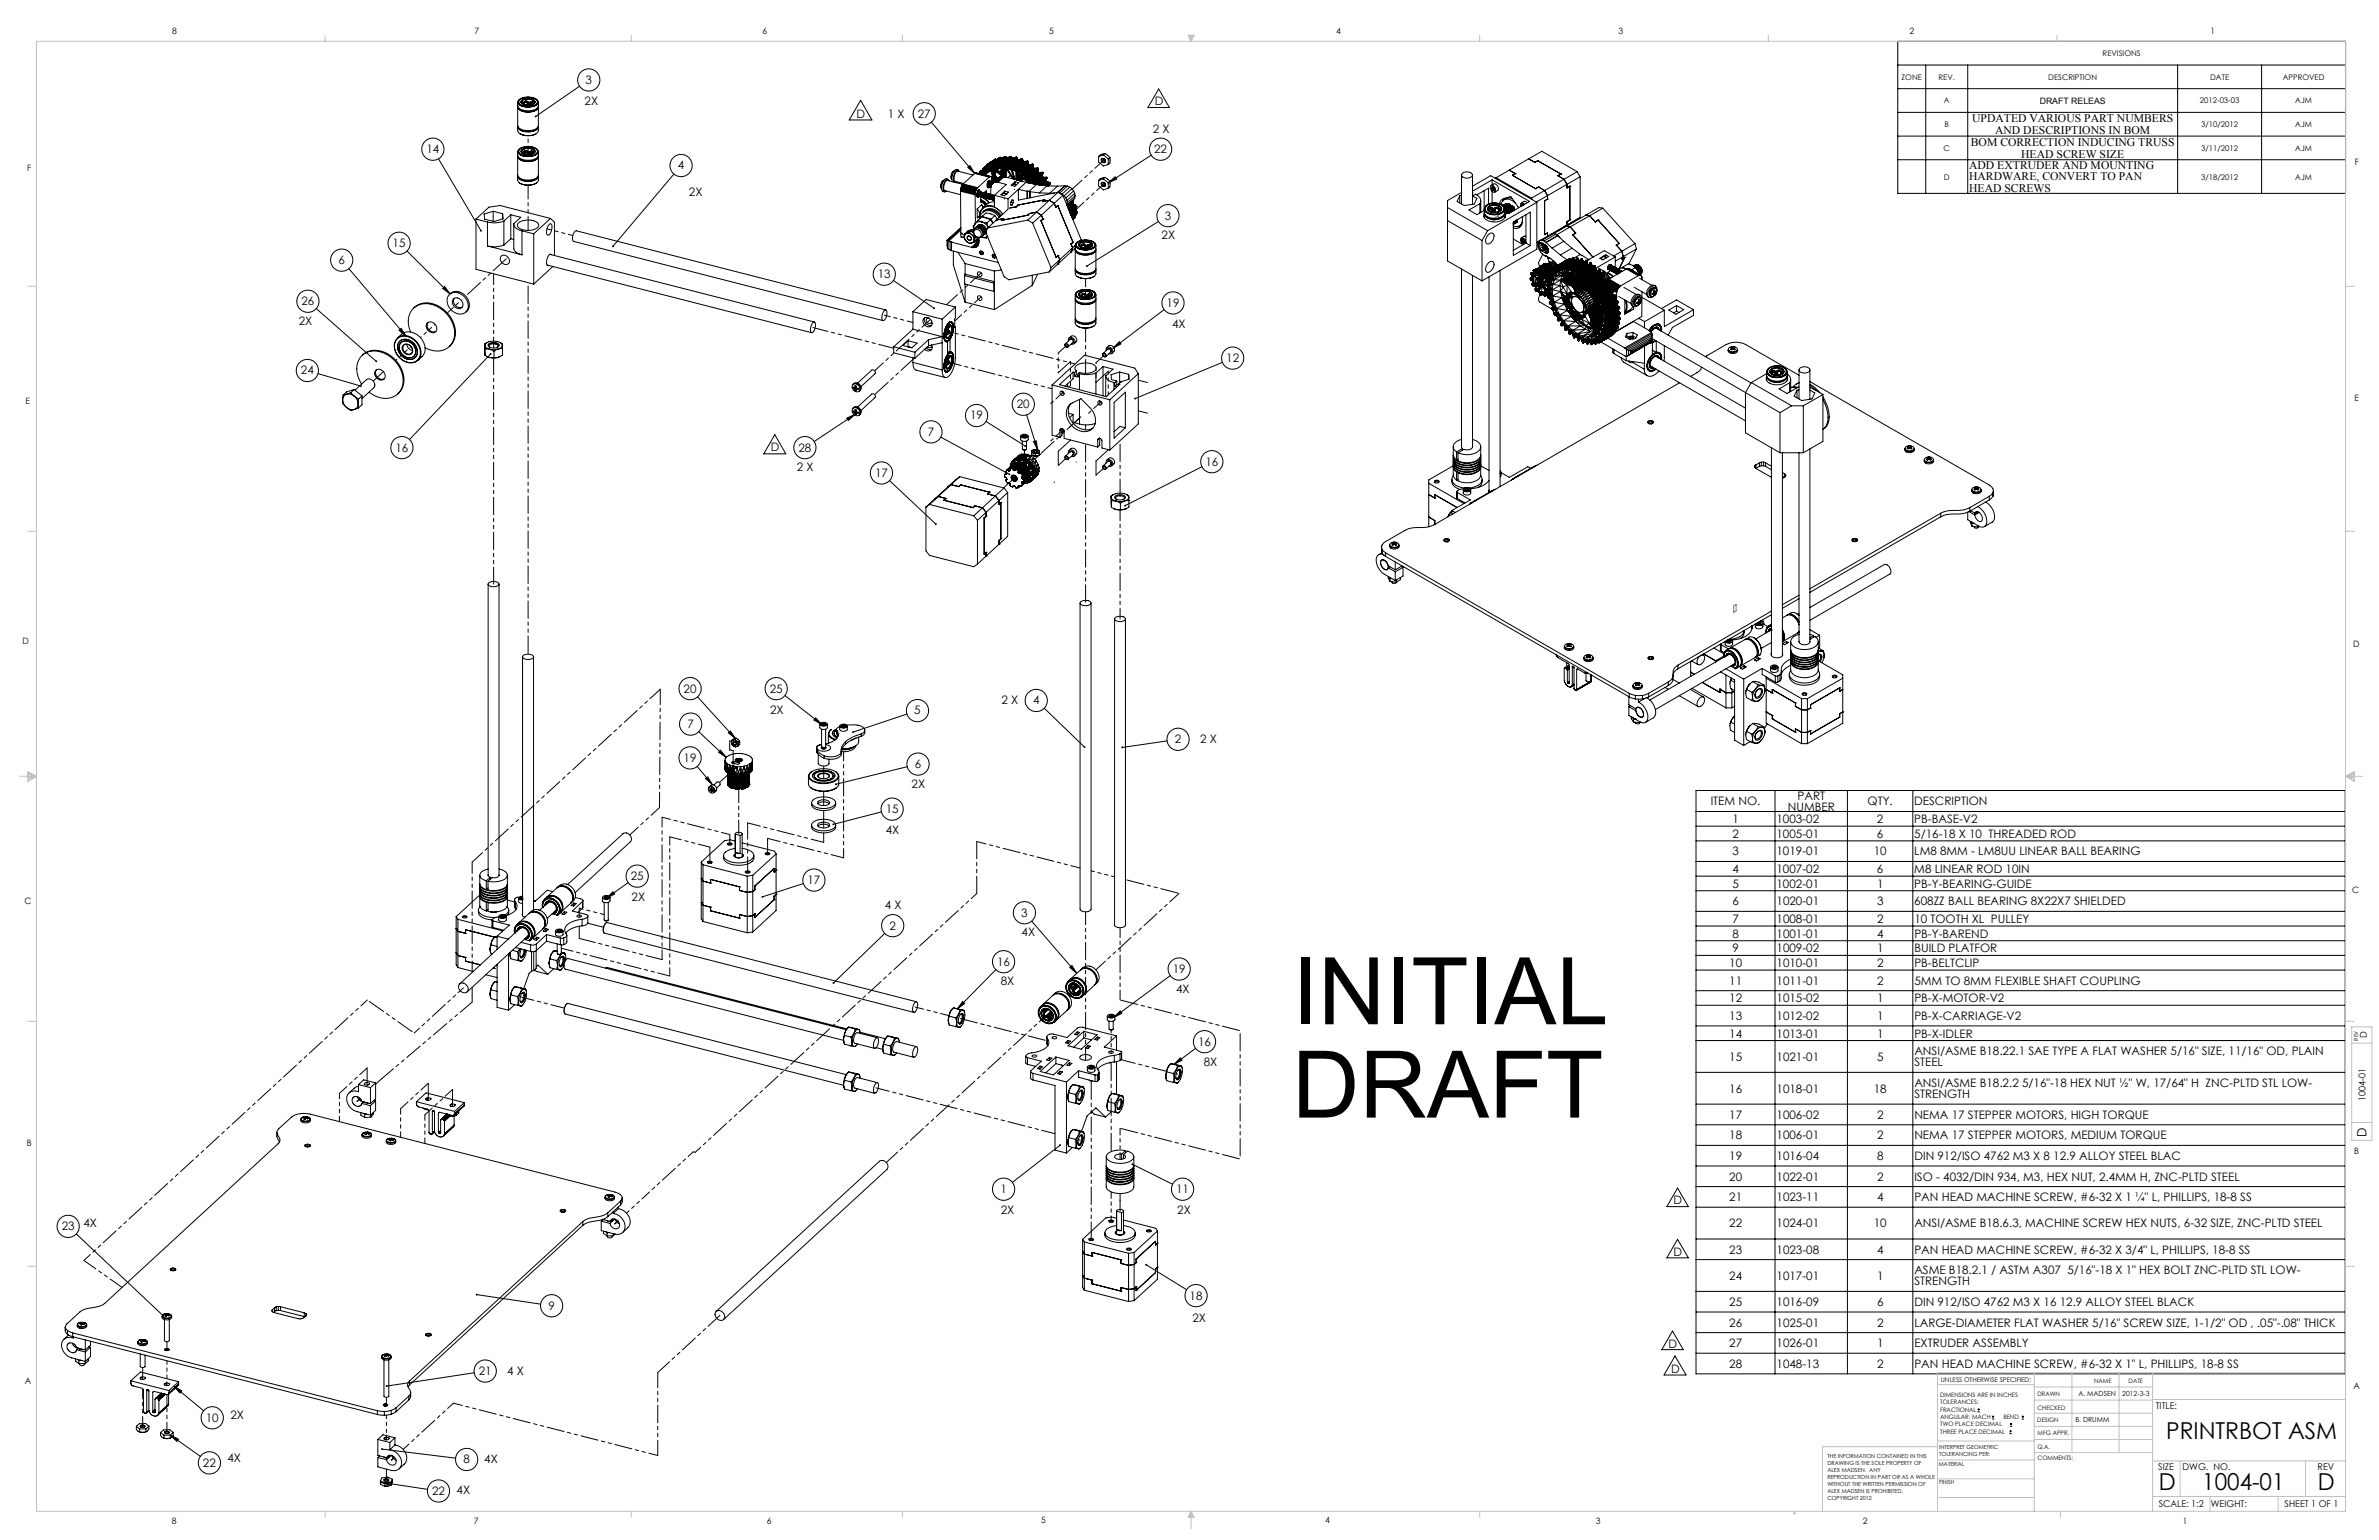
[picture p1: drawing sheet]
<svg xmlns="http://www.w3.org/2000/svg" width="864mm" height="559mm" viewBox="0 0 864 559" stroke-linecap="round" stroke-linejoin="round" font-family="sans-serif">
<defs><g id="words">
<g font-size="33.9">
<text x="469.1" y="371.7">INITIAL</text>
<text x="469.1" y="405.5">DRAFT</text>
</g>
<g font-size="8.5">
<text x="786.4" y="522.3">PRINTRBOT ASM</text>
<text x="783.7" y="540.7">D</text>
<text x="799.5" y="540.5">1004-01</text>
<text x="841.4" y="540.7">D</text>
</g>
<text font-size="4.7" x="859" y="412.4" transform="rotate(-90 859 412.4)">D</text>
<g font-size="4.2">
<text x="212.6" y="30.4">3</text>
<text x="212.2" y="38.3">2X</text>
<text x="419.2" y="38.3">D</text>
<text x="310.9" y="42.7">D</text>
<text x="322.3" y="42.7">1 X</text>
<text x="333.2" y="42.7">27</text>
<text x="715.9" y="44.3">UPDATED VARIOUS PART NUMBERS</text>
<text x="418.5" y="48.3">2 X</text>
<text x="715.4" y="52.9">BOM CORRECTION INDUCING TRUSS</text>
<text x="724.3" y="48.6">AND DESCRIPTIONS IN BOM</text>
<text x="154.8" y="55.6">14</text>
<text x="419" y="55.6">22</text>
<text x="733.7" y="57.2">HEAD SCREW SIZE</text>
<text x="246.1" y="61.5">4</text>
<text x="714.8" y="61.2">ADD EXTRUDER AND MOUNTING</text>
<text x="714.8" y="65.4">HARDWARE, CONVERT TO PAN</text>
<text x="250.1" y="71">2X</text>
<text x="714.8" y="69.7">HEAD SCREWS</text>
<text x="422.8" y="79.7">3</text>
<text x="142.5" y="89.7">15</text>
<text x="421.7" y="86.8">2X</text>
<text x="122.9" y="95.8">6</text>
<text x="318.7" y="100.9">13</text>
<text x="109.4" y="110.7">26</text>
<text x="423.5" y="111.3">19</text>
<text x="108.5" y="117.9">2X</text>
<text x="425.5" y="118.9">4X</text>
<text x="445.1" y="131.4">12</text>
<text x="109.2" y="135.9">24</text>
<text x="369.1" y="148.1">20</text>
<text x="352.2" y="152.2">19</text>
<text x="336.8" y="158.1">7</text>
<text x="143.6" y="163.8">16</text>
<text x="279.8" y="163.8">D</text>
<text x="289.9" y="163.9">28</text>
<text x="289.3" y="171">2 X</text>
<text x="317.6" y="173">17</text>
<text x="437.6" y="169">16</text>
<text x="248.2" y="251.3">20</text>
<text x="279.4" y="251.3">25</text>
<text x="363.5" y="255.5">2 X</text>
<text x="375" y="255.6">4</text>
<text x="279.6" y="259.2">2X</text>
<text x="331.9" y="259.3">5</text>
<text x="249.6" y="264.2">7</text>
<text x="426.5" y="269.7">2</text>
<text x="435.7" y="269.7">2 X</text>
<text x="248.2" y="276.4">19</text>
<text x="332.1" y="278.7">6</text>
<text x="330.9" y="286.1">2X</text>
<text x="621" y="292.2">ITEM NO.</text>
<text x="652.5" y="290.1">PART</text>
<text x="677.9" y="292.2">QTY.</text>
<text x="694.9" y="292.2">DESCRIPTION</text>
<text x="321.5" y="295">15</text>
<text x="628.9" y="298.7">1</text>
<text x="644.9" y="298.7">1003-02</text>
<text x="649" y="294.2">NUMBER</text>
<text x="681.4" y="298.7">2</text>
<text x="694.9" y="298.7">PB-BASE-V2</text>
<text x="321.6" y="302.6">4X</text>
<text x="628.9" y="304">2</text>
<text x="644.9" y="304">1005-01</text>
<text x="681.4" y="304">6</text>
<text x="694.9" y="304">5/16-18 X 10 THREADED ROD</text>
<text x="628.9" y="310.4">3</text>
<text x="644.9" y="310.4">1019-01</text>
<text x="680.2" y="310.4">10</text>
<text x="694.9" y="310.4">LM8 8MM - LM8UU LINEAR BALL BEARING</text>
<text x="628.9" y="316.8">4</text>
<text x="644.9" y="316.8">1007-02</text>
<text x="681.4" y="316.8">6</text>
<text x="694.9" y="316.8">M8 LINEAR ROD 10IN</text>
<text x="229" y="319.3">25</text>
<text x="293.1" y="320.8">17</text>
<text x="628.9" y="322.1">5</text>
<text x="644.9" y="322.1">1002-01</text>
<text x="681.4" y="322.1">1</text>
<text x="694.9" y="322.1">PB-Y-BEARING-GUIDE</text>
<text x="229.3" y="326.8">2X</text>
<text x="321.2" y="330">4 X</text>
<text x="628.9" y="328.5">6</text>
<text x="644.9" y="328.5">1020-01</text>
<text x="681.4" y="328.5">3</text>
<text x="694.9" y="328.5">608ZZ BALL BEARING 8X22X7 SHIELDED</text>
<text x="370.7" y="332.6">3</text>
<text x="628.9" y="334.9">7</text>
<text x="644.9" y="334.9">1008-01</text>
<text x="681.4" y="334.9">2</text>
<text x="694.9" y="334.9">10 TOOTH XL PULLEY</text>
<text x="322.9" y="337.3">2</text>
<text x="370.8" y="339.6">4X</text>
<text x="628.9" y="340.2">8</text>
<text x="644.9" y="340.2">1001-01</text>
<text x="681.4" y="340.2">4</text>
<text x="694.9" y="340.2">PB-Y-BAREND</text>
<text x="628.9" y="345.6">9</text>
<text x="644.9" y="345.6">1009-02</text>
<text x="681.4" y="345.6">1</text>
<text x="694.9" y="345.6">BUILD PLATFOR</text>
<text x="362" y="350.4">16</text>
<text x="425.7" y="353">19</text>
<text x="627.7" y="350.9">10</text>
<text x="644.9" y="350.9">1010-01</text>
<text x="681.4" y="350.9">2</text>
<text x="694.9" y="350.9">PB-BELTCLIP</text>
<text x="363.3" y="357.4">8X</text>
<text x="627.7" y="357.3">11</text>
<text x="644.9" y="357.3">1011-01</text>
<text x="681.4" y="357.3">2</text>
<text x="694.9" y="357.3">5MM TO 8MM FLEXIBLE SHAFT COUPLING</text>
<text x="427" y="360.3">4X</text>
<text x="627.7" y="363.7">12</text>
<text x="644.9" y="363.7">1015-02</text>
<text x="681.4" y="363.7">1</text>
<text x="694.9" y="363.7">PB-X-MOTOR-V2</text>
<text x="627.7" y="370.1">13</text>
<text x="644.9" y="370.1">1012-02</text>
<text x="681.4" y="370.1">1</text>
<text x="694.9" y="370.1">PB-X-CARRIAGE-V2</text>
<text x="627.7" y="376.5">14</text>
<text x="644.9" y="376.5">1013-01</text>
<text x="681.4" y="376.5">1</text>
<text x="694.9" y="376.5">PB-X-IDLER</text>
<text x="434.9" y="379.4">16</text>
<text x="694.9" y="382.8">ANSI/ASME B18.22.1 SAE TYPE A FLAT WASHER 5/16&quot; SIZE, 11/16&quot; OD, PLAIN</text>
<text x="437" y="386.9">8X</text>
<text x="627.7" y="384.9">15</text>
<text x="644.9" y="384.9">1021-01</text>
<text x="681.4" y="384.9">5</text>
<text x="694.9" y="387">STEEL</text>
<text x="694.9" y="394.4">ANSI/ASME B18.2.2 5/16&quot;-18 HEX NUT ½&quot; W, 17/64&quot; H ZNC-PLTD STL LOW-</text>
<text x="627.7" y="396.4">16</text>
<text x="644.9" y="396.4">1018-01</text>
<text x="680.2" y="396.4">18</text>
<text x="694.9" y="398.5">STRENGTH</text>
<text x="627.7" y="405.9">17</text>
<text x="644.9" y="405.9">1006-02</text>
<text x="681.4" y="405.9">2</text>
<text x="694.9" y="405.9">NEMA 17 STEPPER MOTORS, HIGH TORQUE</text>
<text x="627.7" y="413.4">18</text>
<text x="644.9" y="413.4">1006-01</text>
<text x="681.4" y="413.4">2</text>
<text x="694.9" y="413.4">NEMA 17 STEPPER MOTORS, MEDIUM TORQUE</text>
<text x="627.7" y="420.9">19</text>
<text x="644.9" y="420.9">1016-04</text>
<text x="681.4" y="420.9">8</text>
<text x="694.9" y="420.9">DIN 912/ISO 4762 M3 X 8 12.9 ALLOY STEEL BLAC</text>
<text x="627.7" y="428.4">20</text>
<text x="644.9" y="428.4">1022-01</text>
<text x="681.4" y="428.4">2</text>
<text x="694.9" y="428.4">ISO - 4032/DIN 934, M3, HEX NUT, 2.4MM H, ZNC-PLTD STEEL</text>
<text x="363.1" y="432.9">1</text>
<text x="427" y="432.9">11</text>
<text x="607.5" y="437">D</text>
<text x="627.7" y="435.9">21</text>
<text x="644.9" y="435.9">1023-11</text>
<text x="681.4" y="435.9">4</text>
<text x="694.9" y="435.9">PAN HEAD MACHINE SCREW, #6-32 X 1 ¼&quot; L, PHILLIPS, 18-8 SS</text>
<text x="363.3" y="440.5">2X</text>
<text x="427.4" y="440.5">2X</text>
<text x="22.4" y="446.4">23</text>
<text x="30.3" y="445.3">4X</text>
<text x="627.7" y="445.4">22</text>
<text x="644.9" y="445.4">1024-01</text>
<text x="680.2" y="445.4">10</text>
<text x="694.9" y="445.4">ANSI/ASME B18.6.3, MACHINE SCREW HEX NUTS, 6-32 SIZE, ZNC-PLTD STEEL</text>
<text x="607.5" y="455.9">D</text>
<text x="627.7" y="454.9">23</text>
<text x="644.9" y="454.9">1023-08</text>
<text x="681.4" y="454.9">4</text>
<text x="694.9" y="454.9">PAN HEAD MACHINE SCREW, #6-32 X 3/4&quot; L, PHILLIPS, 18-8 SS</text>
<text x="627.7" y="464.4">24</text>
<text x="644.9" y="464.4">1017-01</text>
<text x="681.4" y="464.4">1</text>
<text x="694.9" y="462.3">ASME B18.2.1 / ASTM A307 5/16&quot;-18 X 1&quot; HEX BOLT ZNC-PLTD STL LOW-</text>
<text x="694.9" y="466.4">STRENGTH</text>
<text x="431.9" y="471.5">18</text>
<text x="627.7" y="473.9">25</text>
<text x="644.9" y="473.9">1016-09</text>
<text x="681.4" y="473.9">6</text>
<text x="694.9" y="473.9">DIN 912/ISO 4762 M3 X 16 12.9 ALLOY STEEL BLACK</text>
<text x="199.1" y="475.2">9</text>
<text x="432.8" y="479.8">2X</text>
<text x="627.7" y="481.4">26</text>
<text x="644.9" y="481.4">1025-01</text>
<text x="681.4" y="481.4">2</text>
<text x="694.9" y="481.4">LARGE-DIAMETER FLAT WASHER 5/16&quot; SCREW SIZE, 1-1/2&quot; OD , .05&quot;-.08&quot; THICK</text>
<text x="605.7" y="489.2">D</text>
<text x="627.7" y="488.8">27</text>
<text x="644.9" y="488.8">1026-01</text>
<text x="681.4" y="488.8">1</text>
<text x="694.9" y="488.8">EXTRUDER ASSEMBLY</text>
<text x="627.7" y="496.3">28</text>
<text x="644.9" y="496.3">1048-13</text>
<text x="681.4" y="496.3">2</text>
<text x="694.9" y="496.3">PAN HEAD MACHINE SCREW, #6-32 X 1&quot; L, PHILLIPS, 18-8 SS</text>
<text x="173.8" y="498.9">21</text>
<text x="184.1" y="499">4 X</text>
<text x="606.6" y="498.4">D</text>
<text x="74.7" y="515.9">10</text>
<text x="83.6" y="514.8">2X</text>
<text x="73.7" y="532.2">22</text>
<text x="82.6" y="530.4">4X</text>
<text x="168.2" y="531">8</text>
<text x="175.8" y="530.9">4X</text>
<text x="156.8" y="542.4">22</text>
<text x="165.8" y="542.2">4X</text>
</g>
<g font-size="3.4">
<text x="859.1" y="376.8" transform="rotate(-90 859.1 376.8)">D</text>
<text x="858.7" y="399.5" transform="rotate(-90 858.7 399.5)">1004-01</text>
<text x="782.6" y="511.2">TITLE:</text>
<text x="783.5" y="533.3">SIZE</text>
<text x="792.3" y="533.3">DWG. NO.</text>
<text x="841.3" y="533.4">REV</text>
<text x="783.6" y="546.8">SCALE: 1:2</text>
<text x="802.5" y="546.9">WEIGHT:</text>
<text x="829.3" y="546.8">SHEET 1 OF 1</text>
</g>
<g font-size="3.2">
<text x="62.5" y="12.4">8</text>
<text x="172.3" y="12.3">7</text>
<text x="276.8" y="12.4">6</text>
<text x="380.9" y="12.4">5</text>
<text x="485" y="12.3">4</text>
<text x="587.5" y="12.4">3</text>
<text x="693.2" y="12.4">2</text>
<text x="802.4" y="12.4">1</text>
<text x="740.4" y="37.6">DRAFT RELEAS</text>
<text x="854.9" y="59.8">F</text>
<text x="9.9" y="62">F</text>
<text x="9.3" y="146.5">E</text>
<text x="854.7" y="145.5">E</text>
<text x="8.2" y="233.6">D</text>
<text x="854.3" y="234.9">D</text>
<text x="8.9" y="328.1">C</text>
<text x="853.9" y="324.1">C</text>
<text x="9.7" y="415.8">B</text>
<text x="854.6" y="418.6">B</text>
<text x="9" y="502">A</text>
<text x="854.3" y="503.9">A</text>
<text x="62.3" y="552.9">8</text>
<text x="172" y="552.9">7</text>
<text x="278.3" y="552.9">6</text>
<text x="377.9" y="552.8">5</text>
<text x="481" y="552.8">4</text>
<text x="579.3" y="552.8">3</text>
<text x="676.2" y="552.9">2</text>
<text x="792.4" y="552.8">1</text>
</g>
<g font-size="2.8">
<text x="763.3" y="20.3">REVISIONS</text>
<text x="690.3" y="28.9">ZONE</text>
<text x="703.7" y="28.9">REV.</text>
<text x="743.6" y="28.9">DESCRIPTION</text>
<text x="802.3" y="28.9">DATE</text>
<text x="828.6" y="28.9">APPROVED</text>
<text x="705.7" y="37.5">A</text>
<text x="798.6" y="37.5">2012-03-03</text>
<text x="833.2" y="37.5">AJM</text>
<text x="705.9" y="46.1">B</text>
<text x="799.1" y="46.1">3/10/2012</text>
<text x="833.2" y="46.1">AJM</text>
<text x="705.6" y="54.7">C</text>
<text x="799.1" y="54.7">3/11/2012</text>
<text x="833.2" y="54.7">AJM</text>
<text x="705.7" y="65.1">D</text>
<text x="799.1" y="65.1">3/18/2012</text>
<text x="833.2" y="65.1">AJM</text>
</g>
<g font-size="2.5">
<text x="754.5" y="506.6">A. MADSEN</text>
<text x="770.4" y="506.6">2012-3-3</text>
<text x="753.4" y="516">B. DRUMM</text>
</g>
<text font-size="2.4" x="704.5" y="501.3">UNLESS OTHERWISE SPECIFIED:</text>
<g font-size="2.2">
<text x="760.2" y="501.8">NAME</text>
<text x="772.7" y="501.8">DATE</text>
<text x="704.3" y="506.9">DIMENSIONS ARE IN INCHES</text>
<text x="704.3" y="509.6">TOLERANCES:</text>
<text x="739.6" y="506.6">DRAWN</text>
<text x="704.3" y="512.2">FRACTIONAL</text>
<text x="704.3" y="514.9">ANGULAR: MACH</text>
<text x="727.2" y="514.9">BEND</text>
<text x="739.6" y="511.5">CHECKED</text>
<text x="704.3" y="517.5">TWO PLACE DECIMAL</text>
<text x="704.3" y="520.2">THREE PLACE DECIMAL</text>
<text x="739.6" y="516.1">DESIGN</text>
<text x="739.7" y="520.9">MFG APPR.</text>
<text x="739.6" y="525.6">Q.A.</text>
<text x="739.7" y="529.8">COMMENTS:</text>
</g>
<g font-size="2">
<text x="856" y="377.7" transform="rotate(-90 856 377.7)">REV</text>
<text x="704" y="525.8">INTERPRET GEOMETRIC</text>
<text x="663.4" y="529.2">THE INFORMATION CONTAINED IN THIS</text>
<text x="663.4" y="531.7">DRAWING IS THE SOLE PROPERTY OF</text>
<text x="703.9" y="531.8">MATERIAL</text>
<text x="704" y="528.3">TOLERANCING PER:</text>
<text x="663.4" y="534.2">ALEX MADSEN. ANY</text>
<text x="663.4" y="536.8">REPRODUCTION IN PART OR AS A WHOLE</text>
<text x="663.4" y="539.3">WITHOUT THE WRITTEN PERMISSION OF</text>
<text x="703.9" y="538.7">FINISH</text>
<text x="663.4" y="541.8">ALEX MADSEN IS PROHIBITED.</text>
<text x="663.4" y="544.3">COPYRIGHT 2012</text>
</g>
</g></defs>
<g fill="none" stroke="#000" stroke-width=".36">
<path d="M688.9 15h162.6v55.2h-162.6zM187.9 37a3.7 3.7 0 0 0 4.4 1.8l2.1-.5 .9-.7 .1-.6v1.4a3.7 3.7 0 0 1-4.3 1.8l-1.5-.3-1.1-.6-.5-.7zM187.9 38.9v6.7a3.5 3.5 0 0 0 4 1.8l2.2-.4 1.3-1v-7.1M188 38.6v.1a2.21 2.21 0 0 0 2.3 1.9 5 5 0 0 0 5.1-1.3v-.7M188.1 37a3.2 3.2 0 0 1 3.7-1.7l2.2 .4 1 .7 .3 .6M188.1 38.9a4.6 4.6 0 0 0 5.7 1.4l1-.6 .5-.8M188.3 37l.2 .8 .7 .5M188.4 36.5a5.1 5.1 0 0 1 6.6 0 1.62 1.62 0 0 1-1.8 2 4.5 4.5 0 0 1-4.9-1.2zM188.5 36.2a5.5 5.5 0 0 1 6.8 .5 1.9 1.9 0 0 1-2.2 1.9 4.8 4.8 0 0 1-5-1.3v-.8zM188.6 36.2l-.5 .9M188.7 38a6 6 0 0 0 6 0M189.2 37l.1 .4"/>
<path d="M189.3 36.8l-.2 .3M189.5 36.3a3.8 3.8 0 0 1 4.7 .5 1.91 1.91 0 0 1-2.4 1.4l-1.3-.1a1.22 1.22 0 0 1-1.3-1.4zM189.6 36.3a3.6 3.6 0 0 1 4.5 .5 1.83 1.83 0 0 1-2.3 1.4l-1.3-.2a1.17 1.17 0 0 1-1.2-1.3zM189.7 36.5a3.1 3.1 0 0 1 4.2 .4 2.81 2.81 0 0 1-4.3 .3zM190.5 37.1l-.3 .6zM190.6 37.1l-.1 .2 .7-.2 .2 .5M190.7 37h.1M190.7 37.1h.1M190.7 36.9v.1M190.7 37.1h-.1M190.7 36.9l-.6 .8M190.7 37v.1"/>
<path d="M190.8 37h.1M190.8 36.8l.8 .2 .3 .6M190.8 36.8l-.1 .1M190.9 36.8l-.2 .2M190.9 37l.4 .2M190.9 37l.6 .6M191 37h.1M191.2 36.8l-.2 .2M191.2 37l.2-.1zM191.2 37.1h.1M191.3 37.2h.1M191.4 37.6h.1"/>
<path d="M191.4 37.6v.4M191.5 37.3h.1M191.5 36.9l-.3 .2M191.5 37.6h.3M191.5 37.6v.4M191.5 37.6h.1M191.6 37.7h.1M191.6 38h.1M191.6 37l.2 .6M191.6 37.6v.4M191.6 37.1l.1 .2h-.2M191.6 37.1l-.1 .2"/>
<path d="M191.7 37.7l-.1 .3M191.8 37.6l-.2 .1M191.8 37.6h.1M191.8 37.6v.4M191.9 37.6h.1M191.9 37.6v.4M192 37.6h-.1M192 37.6a1.07 1.07 0 0 0-1-1 1.07 1.07 0 0 0-1.1 .9 1.04 1.04 0 0 1 1.1-.8 1.04 1.04 0 0 1 .9 .9M192 37.6v.4M192.1 37.6h.1M192.1 37.6v.4M192.2 37.6h.1"/>
<path d="M192.2 37.6v.1M192.2 37.7v.3M192.4 37.7h.1M192.4 37.7v.3M192.6 37.7h.1M192.6 37.7h-.1M192.6 37.7v.2M192.7 37.7v.2M193 37.2l-.5 .2-.1 .3M193.1 37.2h.1M193 37.2h.1M193 37h.1"/>
<path d="M193 37l-.6 .2-.2 .5M193 37v.2M193 37.2l.1 .1M193 37.2l-.5 .5M193.1 37.2l-.5 .5M193.1 37l.1 .2M193.1 37l.5 .5a.73 .73 0 0 0-.8-.6 .73 .73 0 0 0-.6 .7M193.1 37.3h.2M193.2 37.3l-.5 .4M193.2 37.2l-.1 .1M193.2 37.2h.1M193.3 37h.1"/>
<path d="M193.3 37.3l.1 .3M193.3 37.2v.1M193.3 37.2h.1M193.3 37.3l.2 .2zM193.3 37.2l.2 .2M193.4 37.4l.1 .2M193.5 37.2h.1M193.5 37.2v.1M193.6 37.4h.1M193.7 37.4a.78 .78 0 0 0-.9-.6 .78 .78 0 0 0-.7 .8M194.1 36.8l.1 .3M194.2 37.1l-.1 .3"/>
<path d="M194.2 37v.1M194.8 36.2l.5 .9M195.1 37l-.3 .8-.7 .5M210.4 31.3l-15.9 11M312.4 36.4l4.1 7.1h-8.2zM420.6 32.3l3.9 6.7h-7.8zM688.9 23.6h162.6M688.9 32.2h162.6M699.1 23.6v46.6M714.3 23.6v46.6M790.5 23.6v46.6M821 23.6v46.6"/>
<path d="M159.2 57.6l15.4 26.1M187.9 46.1v1.3a2.01 2.01 0 0 0 2 1.6M187.9 55a4.1 4.1 0 0 0 5.2 1.7l1.8-.7 .5-1v1.3a3.7 3.7 0 0 1-4.3 1.8l-1.5-.2-1.1-.6-.5-.7zM187.9 56.8v6.7a4.5 4.5 0 0 0 5.6 1.6l1.2-.5 .7-.7v-7.1M188 45.8v.1a2.21 2.21 0 0 0 2.3 1.8 5 5 0 0 0 5.1-1.3v-.6M188 56.6v.1a2.21 2.21 0 0 0 2.3 1.8 5.2 5.2 0 0 0 5.1-1.3v-.6M188.1 46.1a4.8 4.8 0 0 0 6.3 1.1l.9-1.1M188.1 56.9a3.8 3.8 0 0 0 4.3 1.6l1.4-.3a1.87 1.87 0 0 0 1.5-1.3M188.3 54.9l.2 .8 .7 .6M188.4 54.4a5.1 5.1 0 0 1 6.6 .1 1.63 1.63 0 0 1-1.8 1.9 4.5 4.5 0 0 1-4.9-1.2zM188.5 54.1a5.5 5.5 0 0 1 6.8 .5 1.9 1.9 0 0 1-2.2 2 4.7 4.7 0 0 1-5-1.4v-.7zM188.6 48.4l1.4 .6"/>
<path d="M188.6 54.2l-.5 .8a3.2 3.2 0 0 1 3.7-1.7l2.2 .4a1.53 1.53 0 0 1 1.3 1.3l-.5-.8M188.7 56a6.2 6.2 0 0 0 6 0M189.2 54.9l.1 .4M189.2 54.6a3.7 3.7 0 0 1 5 .2 2.77 2.77 0 0 1-3.7 1.2 1.22 1.22 0 0 1-1.3-1.4zM189.3 54.7l-.2 .3M189.6 54.3a3.6 3.6 0 0 1 4.5 .5 1.83 1.83 0 0 1-2.3 1.3l-1.3-.1a1.17 1.17 0 0 1-1.2-1.4zM189.7 54.5a3 3 0 0 1 4.2 .4 2.88 2.88 0 0 1-4.3 .2zM189.9 55.5a1.07 1.07 0 0 1 1.1-.9 1.07 1.07 0 0 1 1 .9M190 55.5a1 1 0 0 1 1-.8 1 1 0 0 1 .9 .9M190.6 55.1l-.1 .1 .7-.1 .2 .4M190.7 54.9v.1M190.7 55l-.5 .7 .4-.6"/>
<path d="M190.7 55l-.1 .1M190.7 55h.1M190.7 55h.2M190.7 54.8v.2M190.7 54.8l-.6 .8M190.8 54.8l.8 .1 .3 .7M190.8 54.8h-.1M190.9 54.7l-.2 .3M190.9 54.9l.4 .2M190.9 55l.6 .6M190.9 55l.4 .1M191 54.9h.1"/>
<path d="M191.2 54.8l-.2 .1M191.2 54.9l.2-.1zM191.2 55.1h.1M191.3 55.1v.1M191.4 55.5l.1 .1M191.4 55.5v.5M191.5 55.2v.1M191.5 54.9l-.2 .2M191.5 55.5h.3M191.5 55.6v.4M191.5 55.5h.1M191.5 55.6h.1"/>
<path d="M191.6 55.6v.1M191.6 55.9v.1M191.6 55l.2 .5M191.6 55.7h.1M191.6 55.6v.4M191.6 55.1l.1 .1-.2 .1M191.6 55.1l-.1 .1M191.6 55.1l-.1 .2M191.7 55.7l-.1 .3M191.8 55.5l-.2 .2M191.8 55.5l.1 .1M191.8 55.5v.5"/>
<path d="M191.9 55.6h.1M191.9 55.6v.4M192 55.5l-.1 .1M192 55.5v.5M192.1 55.6h.1M192.1 55.6v.4M192.2 55.6h.1M192.2 55.6v.4M192.4 55.7h.1M192.4 55.7v.2M192.6 55.6h.1M192.6 55.6l-.1 .1"/>
<path d="M192.6 55.6v.3M192.7 55.6v.3M193 55.1l-.6 .6M193 55.1l.1 .1M193 55.1h.1M193 55h.1M193 55h-.4l-.4 .6M193 55v.1M193 55.2l-.5 .5M193.1 55.2l-.5 .4M193.1 55l.1 .2M193.1 55l.5 .4a.73 .73 0 0 0-.8-.6 .73 .73 0 0 0-.6 .8"/>
<path d="M193.1 55.2l.3 .3M193.2 55.2l-.5 .4M193.2 55.2h-.1M193.2 55.2h.1M193.3 54.9v.1M193.3 55.2h.1M193.3 55.3l.2 .2zM193.3 55.1l.2 .4M193.3 55.1v.1M193.3 55.1h.1M193.5 55.1h.1M193.4 55.4h.1"/>
<path d="M193.5 55.1v.1M193.6 55.4h.1M193.7 55.4a.79 .79 0 0 0-.9-.6 .79 .79 0 0 0-.7 .8M194.1 54.7l.1 .3M194.2 54.9l-.1 .4M194.8 48.4l-2.4 .8-2.4-.2M195.1 54.9l-.3 .9-.7 .5M195.4 46.1v1.3a3.4 3.4 0 0 1-3.9 1.8l-1.6-.2M338.1 44.3l15.7 18.6M358.3 59.9l-.2 .6M358.3 59.9l-.7 .8M358.3 59.9l-.9 .7"/>
<path d="M358.5 59.7h.1M358.5 59.7l-.2 .2M358.5 59.7l-1.1 .9M358.6 59.6l-.7 1.3M358.6 59.6l-.5 .9M358.6 59.6l-.3 .3M358.6 59.6l-.1 .1M358.6 59.6l.1 .1M358.7 59.8l-.2 .2M358.7 59.7v.1M358.7 59.9l-.3 .5M358.7 59.9l-.1 .2"/>
<path d="M358.7 59.9l-.2 .1M358.7 59.9l.5 .1M358.8 59.8l-.1 .1M358.8 59.8l.4 .2M358.8 59.8l-.3 .2M358.8 59.8l.5 .1M358.9 59.5l-.1 .3M358.9 59.5l-.4 .5M358.9 59.5l-.2 .3M358.9 59.5l.2 .2M359.1 59.7l-.3 .1M359.1 59.7l.2 .2"/>
<path d="M359.3 59.2l-.4 .3M359.3 59.2l-.6 .5M359.3 59.9l-.1 .1M359.3 59.9l.4 .2M359.5 59.5l-.2 .4M359.5 59.5l-.4 .2M359.5 58.8l-.9 .8M359.5 58.8l-.2 .4M359.7 58.7l-1.2 1M359.7 58.7l-1.1 .9M359.7 58.7l-.2 .1M359.8 58.8l-.3 .7"/>
<path d="M359.8 58.8l-.7 .9M359.8 58.8l-.9 .7M359.8 58.6l.2 .1M359.8 58.6l-.2 .4M359.8 58.6l-.3 .2M359.8 58.6l-.1 .1M359.9 58.7l-1.2 1M359.9 58.7l-.1 .1M359.9 58.7l-.6 .5M360.1 60l-.4 .1M360.1 60l-.1 .4M360.1 60l-.2 .3"/>
<path d="M360.2 59.7v.9M360.2 59.7v.7M360.2 59.7v.5M360.2 59.7v.3M360.2 59.9l-.1 .1M360.2 58.6l-.9 1.3M360.2 58.6l-.7 .9M360.2 58.6l-.4 .2M360.2 58.6l-.3 .1M360.2 58.6l.1 .5M360.2 59.4l-.5 .7M360.2 59.3v.4"/>
<path d="M360.2 59.3l-.7 .7M360.2 59.3l-.9 .6M360.3 58.9l-.1 .4M360.3 58.8v.1M360.4 59.7l.6 .6M360.4 59.7l-.2 .9M360.4 59.7h-.2M360.4 59.5v.2M360.4 59.5l.6 .1M360.4 59.5l-.2 .2M360.4 59.2l.5 .1M360.4 59.2l-.2 .5"/>
<path d="M360.4 59.2v.3M360.4 59.2l-.2 .1M360.5 59.1l-.1 .1M360.5 59.1l.4 .2M360.5 59.1h.4M360.5 58.7l.4 .4M360.5 58.7v.4M360.5 58.7l-.3 .6M360.5 58.7l-.2 .2M360.5 58.7l-.2 .1M360.6 59.9l-.4 .7M360.6 59.9l.4 .1"/>
<path d="M360.7 58.9l-.5 .4M360.9 59.3l-.5 .2M360.9 59.3l.1 .3M360.9 59.1v.2M360.9 59.1l.2 .2M361 58.4l-.5 .3M361 58.4l-.7 .4M361 59.6l-.4 .3M361 59.6l-.6 .1M361 59.6l.1 .1M361.1 59.7l-.1 .3M361.1 59.7l-.5 .2"/>
<path d="M361.1 59.7h.4M361.1 59.3l.4 .4M361.1 59.3l-.1 .3M361.1 59.3h-.2M361.1 57.9l-.4 .7M361.1 57.9l-.9 .7M361.1 58.8l-.2 .3M361.1 58.8l-.4 .1M361.2 57.8l-1 .8M361.2 57.8l-.1 .1M361.2 57.8l-1.3 .9M361.3 59.4l-.2 .3"/>
<path d="M361.3 59.4l-.3 .2M361.4 57.7l.3 .2M361.4 57.7l-.6 .8M361.4 57.7l-.3 .2M361.4 57.7l-.2 .1M361.5 59.7l-.5 .3M361.5 59.7h.1M361.5 58.1l-1 .6M361.5 58.1l-.8 .8M361.5 58.1l-.4 .7M361.5 59.7l-.3 .8M361.5 59.7l-.4 .7"/>
<path d="M361.5 59.7l.1 .2M361.5 59.7l.2 .2M361.6 59.9l-.4 .6M361.6 59.9l-.3 .7M361.6 59.9h.1M361.6 58l-.1 .1M361.6 58l-1.1 .7M361.6 58l-.6 .4M361.7 59.9l-.4 .7M361.7 59.9v.1M361.7 59.3l-.2 .4M361.7 59.3l-.4 .1"/>
<path d="M361.7 57.9l-.1 .1M361.7 57.9h.1M361.7 57.9l-.2 .2M361.7 60l-.3 .8M361.7 60l-.4 .6M361.7 60l-.2 .9M361.7 60v.4M361.7 60l.1 .2M361.8 57.9l.1 .6M361.8 57.9l-.9 1.2M361.8 57.9l-.7 .9M361.8 57.9l-.3 .2"/>
<path d="M361.8 57.9l-.2 .1M361.9 59.6l-.2 .3M361.9 59.6l-.4 .1M361.9 58.5l-.2 .8M361.9 58.5l-1 .6M361.9 58.5l-.6 .9M361.9 58.5l-.8 .8M362 59.6l.5 .1M362 59.8l-.1 .2M362 59.6v.2M362 59.8l-.3 .2M362 59.7l-.3 .2"/>
<path d="M362 59.5l-.1 .1M362 59.4l.5 .3M362 59.4v.2M362 59.3l-.5 .4M362 59.2l-.5 .5M362.1 58.8l-.1 .6M362.1 58.8l-.1 .8M362.1 58.8l-.1 1M362.1 58.9l-.4 .4M362.1 58.8l-.4 .5M362.1 58.4v.4M362.1 58.3v.1"/>
<path d="M362.1 58.3l-.2 .2M362.1 58.4l-.2 .1M362.3 59.3l.2 .4M362.3 59.3l-.3 .1M362.3 59.2v.1M362.3 59.2h.5M362.3 59.2l-.3 .2M362.3 58.6h.4M362.3 58.6v.2M362.3 58.8l-.3 .6M362.3 58.8v.4M362.3 58.8h-.2"/>
<path d="M362.3 58.8l.3 .1M362.3 58.6l.3 .3M362.3 58.6l-.2 .2M362.3 58.2v.4M362.3 58.2l-.2 .6M362.3 58.2l-.2 .2M362.3 58.2l.2 .2M362.3 58.2l-.2 .1M362.5 59.7l.3 .3M362.5 59.7h.3M362.5 59.7l-.6 .3M362.5 59.7l-.5 .1"/>
<path d="M362.5 58.4l-.2 .2M362.5 58.4l.2 .2M362.6 58.9l-.3 .3M362.6 58.9l.2 .3M362.7 59.8l-.8 .2M362.7 59.8l-.8 .6M362.7 59.8l-.8 .4M362.7 58.6l-.1 .3M362.7 58.6l.1 .2M362.8 59.2l-.3 .5M362.8 59.2l-.5 .1M362.8 59.2v.1"/>
<path d="M362.8 59.7l-.1 .1M362.8 59.7v.3M362.8 59.7l.1 .5M362.8 57.9l-.5 .3M362.8 57.9l-.7 .4M362.8 59.3v.4M362.8 59.3l-.3 .4M362.8 58.8v.4M362.8 58.8l-.2 .1M362.8 58.8l.4 .4M362.8 57.3l-1 .6M362.8 57.3l-.7 .9"/>
<path d="M362.9 58.3l-.2 .3M362.9 58.3l-.4 .1M362.9 57.1l-1.1 .8M362.9 57.1l-.1 .2M362.9 57.1l-1.3 .9M363 57.8l.4-.5-.9 .7M363 59l-.2 .3M363 59l-.2 .2M363.2 59.2v.1M363.2 59.2l-.4 .1M363.2 57.1l.4 .4M363.2 57.1l-1 1.1"/>
<path d="M363.2 57.1l-.4 .2M363.2 57.1h-.3M363.2 59.3l-.2 1M363.2 59.3l-.3 .9M363.2 59.3l-.4 .4M363.2 59.3l.1 .1M363.3 59.4l-.3 .9M363.3 59.4l-.3 1M363.3 59.4l.2 .4M363.4 57.7l-1.1 .5M363.4 57.7l-.9 .7M363.4 57.7l-.5 .6"/>
<path d="M363.4 59.6l-.3 1M363.4 59.6l-.4 .8M363.4 59.6l-.2 1.1M363.4 58.9l-.2 .4M363.4 58.9l-.4 .1M363.5 57.5l-.1 .2M363.5 57.5l-1.2 .7M363.5 57.5l-.7 .4M363.5 59.8v.1M363.5 59.8l-.1 .4M363.5 59.8l-.2 .2M363.5 59.8v.5"/>
<path d="M363.5 59.9v.4M363.7 57.5v.6M363.7 57.5l-1 1.1M363.7 57.5l-.8 .8M363.7 57.5l-.3 .2M363.7 57.5h-.2M363.7 58.1l-.3 .8M363.7 58.1l-1 .5M363.7 58.1l-.9 .7M363.7 58.1l-.7 .9M363.8 59.9l-.3 .4M363.8 59.8l-.3 .1"/>
<path d="M363.9 60l-.1 .1M363.9 60l-.1 .5M363.9 59.7l-.4 .1M363.9 59.5l-.4 .3M363.9 59.3l-.5 .3M363.9 59.6l-.4 .2M363.9 59.8v.2M363.9 59.8l-.1 .7M363.9 59.1l-.6 .3M363.9 59l-.6 .4M363.9 59.6v1.5M363.9 59.6v.2"/>
<path d="M363.9 59.6l-.1 .9M363.9 59.6l-.1 1M363.9 59.6l-.1 1.1M363.9 58.5h.1M363.9 58.8l-.7 .5M363.9 58.6l-.7 .7M363.9 59.6l.2 4.5M364 58.5l-.2 1.6M364 58.5l-.2 1.8M364 58.3l-.1 .4M364 58.3l-.1 .2M364 58.4l-.6 .5"/>
<path d="M364 58.3l-.6 .6M364 58h.2M364 59.3l-.1 .3M364 59.3h.2M364 58v1.3M364 58.7h.2M364 58.7l-.2 2.3M364 58.7l-.1 1.1M364 58.2v.3M364 58.7l-.1 1.3M364 58l-.2 2.5M364 58.2l-.2 2.3"/>
<path d="M364 58v.3M364.2 59.3l.3 .4M364.2 59.3l-.3 .3M364.2 58v1.3M364.2 59.2l-.2 .1M364.2 58.7l-.2 .6M364.2 58.7h.3M364.2 58.5l.3 .2M364.2 58.5l-.2 .2M364.2 58l-.2 .7M364.2 58l-.2 .2M364.2 58l.2 .2"/>
<path d="M364.2 59.3l.5 4.9M364.2 59.3l.4 4.8M364.2 59.3l.3 4.8M364.2 59.3l.2 4.8M364.2 59.3l.1 4.8M364.4 58.2l-.2 .3M364.4 58.2l.2 .3M364.5 59.7l.1 .2M364.5 59.7h.2M364.5 59.7l.2 4.5M364.5 58.7l-.3 .5M364.5 58.7l.2 .4"/>
<path d="M364.6 59.9l.1 .1M364.6 58.5l-.1 .2M364.6 58.5h-.4M364.6 58.5l.1 .1M364.6 59.9l.1 4.3M364.7 59.1l-.2 .6M364.7 59.1l-.5 .2M364.7 59.1l-.5 .1M364.7 59.1v.1M364.7 59.7l-.1 .2M364.7 59.7v.3M364.7 59.7l.1 .6"/>
<path d="M364.7 58.6v.5M364.7 58.6l-.2 .1M364.7 58.6l.1 .2M364.7 57.7l-.5 .3M364.7 57.7l-.7 .3M364.7 56.9l-1 1.2M364.7 56.9l-1 .6M364.7 59.2v.5M364.7 59.2l-.2 .5M364.8 58.8l-.1 .4M364.8 58.8l-.1 .3M364.8 58.8l.2 .3"/>
<path d="M364.8 58.1l-.2 .4M364.8 58.1l-.4 .1M364.8 56.8l-1.1 .7M364.8 56.8l-.1 .1M364.8 56.8l-1.3 .7M365 59.1v.1M365 59.1l-.3 .6M365 59.1l-.3 .1M365 59.2l-.3 .5M365 59.2l-.2 1.1M365 59.2l-.2 1.2M365 59.2l.1 .1"/>
<path d="M365.1 56.8l.2 .2M365.1 56.8l-1.4 1.3M365.1 56.8l-.4 .1M365.1 56.8h-.3M365.1 59.3l-.3 1.1M365.1 59.3l-.2 1.2M365.1 59.3l.1 .1M365.2 59.4l-.2 1.3M365.2 59.4l-.3 1.1M365.2 59.4l-.2 1.4M365.2 59.4l-.1 .6M365.2 59.4v.3"/>
<path d="M365.2 59.7v.5M365.2 59.7l-.1 .3M365.2 58.8l-.2 .4M365.2 59.7l.1 .1M365.2 58.8h-.4M365.2 58.8l-.2 .3M365.3 59.8l-.1 .4M365.3 57l.1 .2M365.3 57l-.8 .8M365.3 57l-1.6 1.1M365.3 57.5l-.5 .6M365.3 57.5l-.9 .7"/>
<path d="M365.3 57.5l-1.1 .5M365.4 57.2l-.3 .3M365.4 57.4l-.1 .1M365.4 57.4l-1.2 .6M365.4 57.4l-.7 .3M365.4 57.2l.1 .1M365.4 57.2l-.4 .4M365.4 57.4h.3M365.7 57.4v.6M365.7 58l-1.1 .5M365.7 57.4l-1.1 1.1M365.7 58l-.5 .8"/>
<path d="M365.7 57.4l-.9 .7M365.7 58l-1 .6M365.7 58l-.9 .8M365.7 57.4l-.4 .1M365.7 59.9l-.5 .3M365.7 59.8l-.5 .4M365.7 59.6l-.4 .2M365.7 59.5l-.5 .2M365.7 59.2v1.1M365.7 59.2l-.1 1.7M365.7 59.2v.1M365.7 59.3l-.1 1.5"/>
<path d="M365.7 59.2l-.5 .2M365.7 59.3l-.5 .4M365.7 59.4l-.5 .3M365.8 58.9l-.1 1.4M365.8 58.9l-.1 .3M365.8 58.9l-.7 .4M365.8 59l-.7 .3M365.8 58.8l-.7 .5M365.8 58.7l-.2 2M365.8 58.7v.2M365.8 58.7l-.8 .5M365.9 58.5l-.2 2"/>
<path d="M365.9 58.5v.1M365.9 58.5l-.1 .2M365.9 58.5l-.9 .7M365.9 59.8l-.1 .4M365.9 58.6l-.2 1.7M365.9 58.6l-.2 1.9M365.9 58.3v.2M365.9 58.3v.3M366 58.2l-.8 .6M366 58.1v.2M366 58.3v.5M366 58.3l-.2 1.9"/>
<path d="M366 58.3l-.3 2M366 58.3l-.1 .3M366 58.1l-.1 .2M366 58.1h.3M366 58.1l-.1 .5M366 58.1l-.8 .7M366 59.6l.3 .1M366 59.6l-.1 .2M366 58.8v.8M366 58.8h.3M366 58.8l-.1 1M366 58.8l-.1 1.2"/>
<path d="M366 58.8l-.2 1.4M366.3 58.1v.6M366.3 58.1l-.3 .7M366.3 58.1l-.3 .2M366.3 58.1l.1 .2M366.3 59.4v.3M366.3 59.4l-.3 .2M366.3 58.8l-.3 .8M366.3 58.7v.7M366.3 58.8l.2 .1M366.3 58.7l.2 .2M366.3 58.7l-.3 .1"/>
<path d="M366.3 59.7l.2 .3M366.3 59.7l-.4 .3M366.3 59.7l-.4 .1M366.4 58.3l-.1 .4M366.4 58.3l.1 .3M366.5 58.9l-.2 .5M366.5 58.9l.1 .4M366.5 58.6l.2 .4M366.5 58.6v.3M366.5 58.6l-.2 .1M366.6 59.3l-.1 .7M366.6 59.3l-.3 .4"/>
<path d="M366.6 59.3l-.3 .1M366.6 59.3v.1M366.6 59.4v1l-.9 .1M366.6 59.4l-.1 .6M366.6 58.8v.5M366.6 58.8l-.1 .1M366.7 57.8l-.4 .3M366.7 57.8l-.7 .3M366.7 56.9l-1 1.1M366.7 56.9l-1 .5M366.7 59l-.1 .4M366.7 59l-.1 .3"/>
<path d="M366.7 59l.2 .3M366.8 58.3l-.3 .3M366.8 58.3h-.4M366.8 56.8l-1.1 .6M366.8 56.8l-.1 .1M366.8 56.8l-1.4 .6M366.8 56.8h.3M366.9 59.3l-.3 .1M366.9 59.3l-.3 .7M366.9 59.3h.1M366.9 59.3l-.2 1.3M366.9 59.3l-.1 1.4"/>
<path d="M366.9 59.3v.2M366.9 59.5l-.1 1.2M366.9 59.5l-.1 1.4M366.9 59.5l.1 .1M367 59.6l-.1 1.4M367 59.6l-.2 1.3M367 59.6l-.1 1.5M367 59.6v.7M367 59.6v.2M367 59.8v.2M367 59.8v.6M367 59.8v.5"/>
<path d="M367 60v.4M367.1 56.8l.1 .2M367.1 56.8l-1.4 1.2M367.1 56.8l-.4 .1M367.1 58.9l-.2 .4M367.1 58.9l-.4 .1M367.2 57l.1 .3M367.2 57l-1.2 1.1M367.2 57l-1.5 1M367.3 57.7l-1 .4M367.3 57.7l-.9 .6M367.3 57.7l-.5 .6"/>
<path d="M367.3 57.3l.2 .2M367.3 57.3l-.7 .5M367.3 57.3l-.9 .6M367.4 57.5l-.1 .2M367.4 57.5l-1.1 .6M367.4 57.5l-.7 .3M367.4 57.5l.3 .1M367.6 59.8h.1M367.6 59.7v.1M367.6 59.7l-.1 1.6M367.6 59.7l-.6 .1M367.6 59.9l-.6 .5"/>
<path d="M367.6 59.8l-.6 .2M367.6 59.5l-.1 1.7M367.6 59.5h.1M367.6 59.5v.2M367.6 58.2l-1.1 .4M367.6 58.2l1.7-.8-2.2 1.5M367.6 58.2l-.5 .7M367.6 58.2l-1 .6M367.6 58.2l-.9 .8M367.6 59.5l-.6 .3M367.6 59.6l-.6 .2M367.6 59.4l-.1 1.3"/>
<path d="M367.6 59.4l-.2 2.1M367.6 59.4v.1M367.6 59.4l-.6 .2M367.7 59.3l-.7 .3M367.7 59.2l-.2 1.9M367.7 59.2l-.2 1.5M367.7 59.2l-.1 .2M367.7 57.6l-.1 .6M367.7 57.6l-1.2 1M367.7 57.6l-.9 .7M367.7 57.6l-.4 .1M367.7 59.1l-.8 .4"/>
<path d="M367.7 59.2l-.8 .3M367.8 59l-.2 1.9M367.8 59l-.3 2.1M367.8 59l-.1 .2M367.8 58.9l-.9 .6M367.9 58.8l-1 .5M367.9 58.9l-.2 1.9M367.9 58.9l-.3 2M367.9 58.6v.3M368 58.5l-1.1 .8M368.1 58.4l-.3 .6M368.1 58.4v.3"/>
<path d="M368.1 58.4l.2 .1M368.1 58.4l-.2 .5M368.1 59.3v.8M368.1 59.3l-.2 1.1M368.1 59.3l.2 .1M368.1 59.3l-.3 1.2M368.1 59.3l-.3 1.4M368.1 58.7v.6M368.1 58.7l-.3 2M368.1 58.7l-.4 2.1M368.1 58.7l-.2 .2M368.3 58.5v.9"/>
<path d="M368.3 59.4l-.2 .7M368.3 59.4l.1 .6M368.3 59.4h.2M368.3 59.1l-.2 .2M368.3 59.1l.2 .3M368.3 58.5l-.2 .8M368.3 58.5l-.2 .2M368.3 58.5l.1 .2M368.4 58.7l-.1 .4M368.4 58.7l.1 .3M368.4 58.7h.4M368.5 59.4l-.1 .6"/>
<path d="M368.5 59.4l.1 .4M368.5 59v.4M368.5 59l-.2 .1M368.5 59l.2 .4M368.6 59.8l-.1 .8M368.6 59.8l-.2 .5M368.6 59.8l-.2 .2M368.6 59.8v.1M368.6 59.9l-.1 .7M368.6 59.9v.7M368.6 59.2v.6M368.6 59.2l-.1 .2"/>
<path d="M368.7 59.4l-.1 .5M368.7 59.4l-.1 .4M368.7 59.4l.1 .3M368.8 59.7l-.2 .2M368.8 59.7l-.2 .9M368.8 59.7v.1M368.8 57.2l-1.2 1M368.8 57.2l-1.1 .4M368.8 59.8l-.2 .8M368.8 59.8l-.1 1.4M368.8 59.8l-.1 1.5M368.8 59.9l-.1 1.4"/>
<path d="M368.8 59.9l-.1 1.9M368.8 59.8v.1M368.8 59.9v.1M368.8 58.2l-.5 .3M368.8 58.2l-.7 .2M368.8 58.7l-.3 .3M368.9 57l-1.2 .6M368.9 57l-.1 .2M368.9 57l-1.5 .5M368.9 57l.2 .1M369.1 59.4l-.3 .4M369.1 59.4h-.4"/>
<path d="M369.1 59.4l-.3 .3M369.1 57.1l.3 .5M369.1 57.1l-1.5 1.1M369.1 57.1l-.3 .1M369.4 57.6l.1 .4M369.4 57.6l-1.2 .8M369.4 57.6l-2.3 1.3M369.4 58.2l-1 .5M369.4 58.2l-.6 .5M369.5 58l-.1 .2M369.5 58l-1.2 .5M369.5 58h-.1"/>
<path d="M369.5 58h.1M369.5 58l.2 .1M369.5 60l-.1 1.9M369.5 60h.1M369.5 60l-.2 1.9M369.5 59.9l-.7 .4M369.6 59.8l-.8 .2M369.6 59.8l-.2 2.1M369.6 59.8l-.3 2.1M369.6 59.8l-.1 .2M369.6 58.7l-1.1 .3M369.6 58.7l-.5 .7"/>
<path d="M369.6 58.7l-1 .5M369.6 58.7l-.9 .7M369.6 59.7l-.8 .3M369.7 59.6l-.2 2.1M369.7 59.6l-.3 2.3M369.7 59.6l-.1 .2M369.7 58.1l-.1 .6M369.7 58.1l-1.2 .9M369.7 58.1l-.9 .6M369.7 58.1l-1.4 .4M369.7 59.6l-.9 .3M369.8 59.5l-1 .4"/>
<path d="M369.9 59.4l.1 .1M369.9 59.4l-.4 2.3M369.9 59.4l-.2 .2M369.9 59.3l-1.1 .6M370 59.5l-.4 2.1M370 59.5l-.5 2.2M370 59.5v-.2l-1.2 .5M370.1 59.1v1.9M370.1 59.3l-.5 2.3M370.1 59.3l-.4 2.2M370.1 59.3l-.1 .2M370.1 59.1l.3 .1"/>
<path d="M370.1 59.1l-.1 .4M370.1 59.1l-.2 .3M370.4 59.2v1.9M370.4 59.9l-.3 .1M370.4 59.9l.1 .2M370.4 59.2l-.3 .8M370.4 59.2l-.3 .1M370.4 59.2l.1 .2M370.5 59.4l-.1 .5M370.5 59.4v.3M370.5 59.4h.3M370.5 59.7v.4"/>
<path d="M370.5 59.7l-.1 .2M370.5 59.7l.1 .4M370.6 59.9l-.1 .7M370.6 59.9l-.1 .2M370.8 57.8l-1.2 .9M370.8 57.8l-1.1 .3M370.8 59.4l-.3 .3M370.8 58.9l-.4 .3M370.9 57.6l-2.1 .6M370.9 57.6l-1.2 .5M370.9 57.6l-.1 .2M370.9 57.6l.3 .1"/>
<path d="M371.2 57.7l-.4 .1M371.2 57.7l.1 .3M371.2 57.7l-1.6 1M371.3 58v.2M371.3 58l-2.2 1.4M371.3 58l-1.7 .7M371.3 58.2l.1 .4M371.3 58.2l-2.5 1.6M371.3 58.2l-2.2 1.2M371.4 58.9l-1 .3M371.4 58.9l-.9 .5M371.4 58.9l-.6 .5"/>
<path d="M371.4 58.6l-.9 .4M371.4 58.6l.1 .2M371.4 58.6l-.7 .3M371.5 58.7l-.1 .2M371.5 58.7l-1.1 .5M371.5 58.7l-1.4 .4M371.5 58.7l.3 .2M371.6 59.5l-1.1 .2M371.6 59.5l-.6 .6M371.6 59.5l-1 .4M371.6 59.5l-1 .6M371.8 58.9l-.2 .6"/>
<path d="M371.8 58.9l-1.3 .8M371.8 58.9l-1 .5M371.8 58.9h-.4M372.8 58.6l-1.2 .9M372.8 58.6l-1 .3M372.9 59.9l-.5 .3M372.9 59.9l-.8 .1M373 58.4l-.2 .2M373 58.4l-1.2 .5M373 58.4l-1.5 .3M373 58.4l.2 .2M373.2 58.6v.2"/>
<path d="M373.2 58.6l-1.6 .9M373.2 58.6h-.4M373.2 58.8l.1 .3M373.2 58.8l-2.2 1.3M373.2 58.8l-1.6 .7M373.3 59.1v.4M373.3 59.1l-2.6 1.4M373.3 59.1l-2.3 1M373.3 59.5l-2.6 1M373.3 59.5v.3M373.3 59.7l-.6 .2M373.3 59.5l-2.6 1.1"/>
<path d="M373.5 59.8l-.1 .2M373.5 59.8l-1.1 .4M373.5 59.8l-.6 .1M373.5 59.8l.3 .1M373.8 59.9l-1 .5M373.8 59.9l-1.3 .8M373.8 59.9l-.3 .6M373.8 59.9l-.4 .1M374.8 59.8l-1 .1M374.8 59.8l-1.3 .7M374.9 59.5l-1.4 .3M374.9 59.5l-1.1 .4"/>
<path d="M374.9 59.5l-.1 .3M374.9 59.5l.2 .2M375.1 59.7v1.2M375.1 59.7l-.3 .1M375.1 59.7l-1.6 .8M398.8 56.8v2l1.7 1.4 1.8-.5M399.8 58l.5 .9h.8M400 57.6l-.2 .4M400 57.5a.81 .81 0 0 1 1.2 .4 .81 .81 0 0 1-.7 1.1l-.7-.7zM400.5 56.2l-1.7 .6M400.5 56.2l1.8 1.5M400.6 57.6l.6 .7"/>
<path d="M401.1 55.7l1.8 1.5M401.1 55.7l-1.7 .5-.6 .6M401.1 55.7l-.6 .5M402.3 57.7v2M402.9 57.2l.1 .6a1.76 1.76 0 0 1-.7 1.9M402.9 57.2l-.6 .5M417.9 56.3l-15.6 10.1M554.9 57.6h.1M554.9 57.6l-11.8 6.9M554.9 57.6l2.2 1.3M554.9 57.6l4.8-2.7 12.8 7.4M557.1 58.9h.1"/>
<path d="M558.2 58.3h.1M558.2 58.3l-1.1 .6M558.2 58.3l8.4 4.8M558.2 58.3l8.4 4.8-1.1 .7M688.9 40.8h162.6M688.9 49.4h162.6M688.9 58h162.6M172.8 79.5v18.2l20.9 5.4M172.8 79.5l4.2 1.1M179 76.7l-3.2 .9 .1 1.9 3.4 .9 3.3-1-.1-1.9M179 76.7l3.5 .8M179 76.7v3.6"/>
<path d="M182.5 77.5v1.9M185.4 77.9l3.7 .9-2.6 2.4a2.97 2.97 0 0 0 3 2.5M185.4 77.9l-2.5 2.3M185.4 77.9v8.7M187.9 64v1.4a2.1 2.1 0 0 0 2 1.6M188 63.7v.1a2.21 2.21 0 0 0 2.3 1.9 5 5 0 0 0 5.1-1.3v-.7M188.1 64.1a4.6 4.6 0 0 0 5.7 1.3l1-.6 .5-.7M188.6 66.4l1.4 .6M194.8 66.4l-2.4 .8-2.4-.2M195.4 64v1.4a3.4 3.4 0 0 1-3.9 1.8l-1.6-.2M199.8 79.3l-6.1 5.5M199.8 79.3l-18.3-4.7-4 .6-4.7 4.3"/>
<path d="M199.8 79.3l1.5 1.3v12.1M244.7 63.1l-22.2 26.3M342.2 65.7l-.6 1.3v1.2a2.8 2.8 0 0 1 .6-2.5zM342.6 65.5a3.1 3.1 0 0 0-.8 3M342.7 65.4l-.8 .8M344 65l-.5-.1a3.3 3.3 0 0 0-1.7 3.8l.3 .7 .8 .2M344.5 65.6l-.4-.5a3.1 3.1 0 0 0-1.7 3.8l.5 .7 .6-.3M345.9 62.3l-.6 1.3v1.2a2.51 2.51 0 0 1 .7-2.5zM346.3 62.1a3.1 3.1 0 0 0-.8 3.1M346.4 62.1l-.8 .7M347.3 65.9l-.4 .4M347.8 61.6l-.6-.1a3.7 3.7 0 0 0-1.4 4.5"/>
<path d="M348.2 62.2l-.4-.5a3.1 3.1 0 0 0-1.7 3.8l.3 .6M348.7 69.4l5.3 1.3M348.7 69.4l.1 15 1.3 1.1M348.7 69.1l5.3 1.3M348.7 69.1v.3M348.7 68.8l5.3 1.3M348.7 68.8v.3M348.8 68.5l5.3 1.3M348.8 68.5l-.1 .3M348.9 68.2l-.1 .3M348.9 68.2l5.3 1.3M349 67.9l5.3 1.3"/>
<path d="M349.1 67.6l5.3 1.3M349.2 67.3l-.3 .9M349.2 67.3l5.3 1.4M349.3 67.1l5.3 1.3M349.5 66.9l-.3 .4M349.5 66.9l5.3 1.4M349.5 66.9l-5.6-1.4a2.73 2.73 0 0 0-.9 3.7l5.7 1.4M349.6 66.8l-.1 .1M349.6 66.8l5.3 1.3M351.3 60.7l.8-.6 1.7 2.8zM353.2 63.5l-5.5-1.4a2.74 2.74 0 0 0-1 3.7l3.1 .8M353.8 62.9l-4.2 3.9"/>
<path d="M353.8 62.9l5.3 1.3M353.9 62.8l5.4 1.3M353.9 62.8l-.1 .1M354 70.7l.1 10.4M354 70.1v.6M354.1 69.8l-.1 .3M354.1 62.8l5.6 1.3M354.2 69.5l-.1 .3M354.3 69.2l-.1 .3M354.4 68.9l-.1 .3M354.4 62.8h-.5M354.5 68.7l-.1 .2"/>
<path d="M354.6 68.4l-.1 .3M354.6 71.1h.1M354.7 70.4l.2 .5M354.7 71.3l.5 .2M354.7 75.9l.5 .6 .4 1M354.8 68.3l-.2 .1M354.9 69.4h.1M354.9 68.1l-.1 .2M354.9 69.3l.8 .2M355 69.7h-.1M355 71.2h.1M355 70.7l.2 .3"/>
<path d="M355 79.9l1.5 .7M355 79.9l-1 1.3M355.1 69.5h.2a1.21 1.21 0 0 0-.3 1.7l-.2-.8zM355.1 69l-.5 1.1 .1 1.2M355.1 69l.6 .1M355.3 71.3l-.1 .2M355.4 69.7l-.2 .1M355.4 71.3h.1M355.4 70.7l.2 .3M355.6 78.1l-.8 .9M355.6 78.4l-.4 .3M355.6 62.3l.6 .3"/>
<path d="M355.6 62.3l1 .1M355.6 62.3v.5l.4-.3M355.6 62.3l.2 .8M355.7 69.6a1.18 1.18 0 0 0-.3 1.7M355.7 69.5a1.18 1.18 0 0 0-.3 1.8M355.7 69.1v.4M355.7 69.9h-.1M355.7 71.4h.1M355.7 62.3h-.1M355.7 62.3l.9 .1M355.7 69.5v.1M355.7 70.8l.3 .4"/>
<path d="M355.8 63.1h.1M355.9 62.1l-.2 .2M355.9 62.1l.6 .1M356 73l1.8 1.5M356 69.6a1.18 1.18 0 0 0-.3 1.7M356 72.4l1.2 .8 .9 1-.9-1-1.2-.7M356 62.1h-.1M356 62.5h.5M356 62.5l-.3 .6M356 62.1l.5 .1M356 62.1l.7 .1M356 71.4v1.9l.2 .3"/>
<path d="M356 62.5l-.2 .6M356 69.7a1.16 1.16 0 0 0-.3 1.7M356 73.1l1.7 1.5M356.1 69.9l-.1 .1M356.1 71.4v.1M356.1 70.9l.2 .3M356.1 69.9l.1 .2M356.2 62.6l.2 .1M356.2 62.6l-.1 .6 .3-.5M356.2 62.6l-.3 .5M356.2 74.4l.8 .8-.7-.8M356.2 62l-.2 .1"/>
<path d="M356.2 62l.2 .1M356.2 62l.7-.6-.5 .7M356.3 74.4h.1M356.3 74.4l-1.6 1.4 .1 3.3 .2-.2M356.3 69.7a1.19 1.19 0 0 0-.2 1.7M356.3 69.7h.1M356.4 69.7a1.05 1.05 0 0 0-.5 1.1 1.05 1.05 0 0 0 .8 .9l2.2 2M356.4 62.7l.2 .1M356.4 70l-.1 .1M356.4 71l.3 .3M356.4 62.1h-.4M356.4 62.1l.3 .1"/>
<path d="M356.5 70v.2M356.5 62.5l-.1 .2M356.5 62.5l.1 .3M356.5 62.5l-.3 .1M356.5 62.2l-.8 .1M356.5 62.2l.1 .2M356.5 62.2h.4M356.6 62.8l.1 .1M356.6 62.8l-.2 .5M356.6 62.8l-.5 .4M356.6 62.8l-.4 .4M356.6 77.1a4.1 4.1 0 0 1 6.9 1.1"/>
<path d="M356.6 62.4l-.6 .1M356.6 62.4h.1M356.7 69.8a1.18 1.18 0 0 0-.3 1.7 1.14 1.14 0 0 1 .4-1.6v.1M356.7 78.4l1.4 .7M356.7 78.4l-.4 .4M356.7 69.8h.1M356.7 62.9h.1M356.7 62.2h-.2M356.7 62.2h.2M356.7 62.9l-.2 .4 .3-.4M356.7 62.4l-.2 .1M356.7 62.4l-.7 .1"/>
<path d="M356.7 62.4h.6M356.8 70.1l-.1 .1M356.8 71.6h.1M356.8 71.1l.2 .3M356.8 62.9l.2 .1M356.8 70.1l.1 .2M356.8 61.3h.6M356.8 61.3l.1 .3M356.8 61.8l.1-.2-.2 .6M356.8 61.8l-.1 .4M356.8 61.8l-.4 .3M356.9 62.2l.4 .2"/>
<path d="M356.9 62.2l-.3 .2M356.9 61.5l-.1 .3M356.9 61.6l.1 .2M357 63l.1 .1M357 63l-.3 .3M357 69.9a1.22 1.22 0 0 0-.2 1.7M357 69.9h.1M357 61.8l.1 .2M357 61.1l.4 .2M357 61.1l.9 .1M357 61.1l-.2 .2M357 61.8l-.3 .4"/>
<path d="M357.1 62l.1 .2M357.1 61.1l-.3 .2M357.1 61.1l.8 .1M357.1 63.1l.2 .2M357.1 62l-.2 .2M357.1 63.1l-.4 .3M357.1 70.2l-.1 .1M357.1 71.7h.1M357.1 62.3l-.4 .1M357.1 62.3l-.5 .1M357.2 71.2l.2 .3M357.2 62.2v.1"/>
<path d="M357.2 63.2l-.3 .2M357.2 70l.9-.9v1M357.2 63.2l-.2 .2M357.2 63.2l-.4 .2M357.2 70.2v.2M357.2 70.2l-.1-.3a1.15 1.15 0 0 0-.3 1.7M357.2 71.7l1.9 1.9M357.2 62.3h-.1M357.2 62.3l.2 .3M357.2 60.9l-.4 .4M357.2 60.9l-.1 .2M357.2 60.9l.6 .1"/>
<path d="M357.3 76.6a4.4 4.4 0 0 1 5.8 1.9M357.3 76.6a4.4 4.4 0 0 1 5.8 2M357.3 63.3l-.2 .1M357.3 63.3l.1 .1M357.3 60.8l-.1 .1M357.3 60.8l.5 .2M357.3 60.8l.6 .1M357.3 76.6l-.3 .2M357.3 63.3h.2M357.3 62.5h-.8M357.3 62.5l-.7 .3M357.3 62.5l-.6 .4"/>
<path d="M357.4 70a1.25 1.25 0 0 0-.3 1.7M357.4 70h.1M357.4 61.3l-.5 .3M357.4 62.6v.1M357.4 61.3l.1 .2M357.4 61.3l.4 .2M357.4 69.7l1.3 .7M357.4 62.7l-.7 .2M357.4 62.7l-.6 .2M357.4 63.4l.2 .2M357.4 63.4l-.1 .1M357.4 70a1.16 1.16 0 0 0-.2 1.7"/>
<path d="M357.4 62.7l.1 .1M357.4 60.6l-.6 .7M357.4 60.6l.2 .1M357.4 60.6l-.1 .2M357.5 70.3h-.1M357.5 71.8h.1M357.5 62.8l.1 .2M357.5 62.8l-.5 .2M357.5 71.3l.2 .3M357.5 62.9l.2 .2M357.5 62.9l-.4 .2M357.5 62.9h.1"/>
<path d="M357.5 62.8l-.4 .3M357.5 61.5l.2 .1M357.5 61.5l-.5 .3M357.5 61.5l-.6 .1M357.6 63l-.5 .1M357.6 63l-.3 .3M357.6 60.7l.3 .2M357.6 60.7l-.3 .1M357.7 70.1h.1M357.7 63.1l-.3 .3M357.7 61.6l.2 .1M357.7 61.6l-.7 .2"/>
<path d="M357.7 63.1l.7 .6M357.7 63.1l-.4 .2M357.8 61l-.7 .1M357.8 61l.1 .2M357.8 61h.3M357.8 70.1a1.21 1.21 0 0 0-.3 1.7M357.8 70.4h-.1M357.8 71.9h.1M357.8 61.5l-.1 .1M357.8 61.5l.1 .2M357.8 61.5h-.3M357.9 71.4l.1 .3"/>
<path d="M357.9 61.2l-.5 .1M357.9 61.7l.1 .1M357.9 61.7l-.5 .9M357.9 61.7l-.9 .1M357.9 61.7l-.7 .5M357.9 61.7l-.8 .3M357.9 61.7l-.7 .6M357.9 61.2h.1M357.9 60.9l-.1 .1M357.9 60.9l.2 .1M358 61.2l-.2 .3M358 61.2l-.6 .1"/>
<path d="M358 61.2l.6 .1M358 61.8l.1 .1M358 61.8l-.6 .8M358.1 70.2a1.25 1.25 0 0 0-.3 1.7M358.1 79.1l1.8 .3M358.1 79.1l-1.8-.3-1.3 1.1M358.1 79.1l1.4 .6M358.1 70.2h.1M358.1 60.5l-.2 .4M358.1 60.5l-.5 .2M358.1 61.9l.2 .2M358.1 61.9l-.6 .9"/>
<path d="M358.1 61.9l-.7 .7M358.1 61.9l-.7 .8M358.1 61l-.2 .2M358.1 61l.2 .1M358.1 70.2a1.16 1.16 0 0 0-.2 1.7M358.2 70.4l-.2 .1M358.2 72h.1M358.2 70.3h.3a1.21 1.21 0 0 0-.3 1.7l-.3-.5zM358.2 71.5l.2 .3M358.3 62.1l.1 .1M358.3 62.1l-.8 .7M358.3 62.1l-.7 .9"/>
<path d="M358.3 61.1l-.3 .1M358.3 61.1l-.4 .1M358.3 61.1l.3 .2M358.4 62.1l.1 .2M358.4 67.1v.8M358.4 67.7h.1M358.4 67.9l.3 .3 .2-.2M358.4 67.1l.2 .4M358.4 62.2l-.8 .8M358.4 60.4l.5 .1M358.4 60.4l.1 .2M358.4 67.9l.5 .1"/>
<path d="M358.4 60.5l-.5 .4M358.5 60.6h.6M358.5 60.6v.3M358.5 60.6l-.4 .4M358.5 72.1h.1M358.5 60.9l.1 .2M358.5 60.8l-.2 .3M358.5 70.6h-.1M358.5 60l-.1 .4M358.5 61l-.2 .1M358.5 62.3l.2 .1M358.5 62.3l-.8 .8"/>
<path d="M358.6 71.5l.1 .4M358.6 61.1v.2M358.6 61.3h.1M358.6 61.3l-.8 .2M358.6 60.3l.3 .2M358.6 60.3l-.2 .1M358.6 61.3v.1M358.6 61.2v.1M358.6 66h.1M358.6 61.4l.1 .3M358.6 60.1v.2M358.6 60.1l.7 .1"/>
<path d="M358.6 60.1l-.2 .3M358.6 61.3l-.6 .5M358.6 61.3l-.7 .4M358.7 62.4l-1 .7M358.7 61.5l-.7 .3M358.7 61.5l-.6 .4M358.7 65.9l.7 .2M358.7 66l-.2 .1M358.7 61.8l.2 .2M358.7 61.8l-.3 .3M358.7 61.6l-.6 .3M358.7 66.3l-.1 .1"/>
<path d="M358.7 67.8h.1M358.7 61.7l.1 .1M358.7 62.4l.3-.2-.3 .2M358.7 62.4h.1M358.7 61.7l-.4 .4M358.7 61.7l-.3 .4M358.7 61.7v.1M358.8 67.3l.2 .3M358.8 61.8h-.1M358.8 70.3a1.11 1.11 0 0 0-.2 1.8 1.16 1.16 0 0 1 .2-1.7M358.8 61.9h.1M358.8 72.2h.1"/>
<path d="M358.8 61.9l.2 .2M358.8 61.9l-.3 .4M358.8 61.9l-.4 .2M358.8 65.6l.6 .1M358.9 70.7h-.2M358.9 70.5l.3-.1a1.21 1.21 0 0 0-.3 1.8l-.3-.5zM358.9 71.6l.2 .4M358.9 62.1l-1.3 .9M358.9 60.5l.4 .3M358.9 60.5l.4 .1M358.9 60.5l-.4 .1M358.9 62.1l-.2 .3"/>
<path d="M359 62.1l.1 .1M359 62.1l-.3 .3M359 66.1h.1M359 67.9l-.1 .1M359.1 66.1a1.16 1.16 0 0 0-.3 1.7M359.1 62.2l-.4 .2M359.1 66.4h-.1M359.1 67.9h.1M359.1 60.6l-.5 .7M359.1 60.6l-.5 .5M359.1 60.6l-.6 .3M359.1 67.3l.2 .4"/>
<path d="M359.1 64.2l-4.2 3.9M359.2 66.4v.1M359.2 60h.3M359.2 60l-.6 .1M359.2 60l.1 .2M359.2 70.7l-.1 .1M359.3 70.6h.3a1.18 1.18 0 0 0-.3 1.6 1.06 1.06 0 0 1 0-1.6zM359.3 71.7l.1 .3M359.3 60.8l.3 .3M359.3 60.8l-.7 .5M359.3 64.1l-.2 .1M359.3 66.1l.1 .1"/>
<path d="M359.3 60.6v.2M359.3 60.6l.1 .3M359.3 60.6h-.2M359.3 60.2l-.4 .3M359.3 60.2l-.7 .1M359.3 60.2l.1 .1M359.4 66.2a1.21 1.21 0 0 0-.3 1.7M359.4 60.9l-.8 .4M359.4 60.9l-.8 .5M359.4 65.7l-.5-.2-.5 1.6M359.4 65.7v.4M359.4 66.5h-.1"/>
<path d="M359.4 68h.1M359.4 60.3h.5M359.4 60.3l-.1 .3M359.4 60.3l-.5 .2M359.4 66.1v.1M359.5 67.5l.2 .3M359.5 60l-.2 .2M359.5 79.7l-1.2 1.2M359.6 61.1l-1 .3M359.6 70.8l-.2 .1M359.6 71.8l.2 .3M359.6 61.1l.2 .2"/>
<path d="M359.7 64.1h-.4M359.7 64.1l.3 .5 .1 1.8M359.7 66.6l.2 .1M359.7 67.9a.92 .92 0 0 1-.6-.8 .92 .92 0 0 1 .6-.8h.1a1.12 1.12 0 0 0-.4 1.7M359.7 60.1l-.3 .2M359.7 60.1l-.4 .1M359.7 60.1l.2 .2M359.8 61.3l-1.2 .1M359.8 61.3v.1M359.8 61.3l-1.1 .4M359.8 70.6a1.12 1.12 0 0 0-.2 1.8 1.16 1.16 0 0 1 .3-1.7M359.8 70.6h.1"/>
<path d="M359.8 61.4l.2 .2M359.8 61.4l.1 .1M359.8 61.4l-1.1 .3M359.9 79.4l.5 1.6-.9-1.3M359.9 61.5l.1 .1M359.9 61.5l-.9 .6M359.9 61.5l-1.2 .2M359.9 61.5l-1.1 .3M359.9 61.5l-1.1 .4M359.9 70.9l-.1 .1M359.9 60.3l.3 .3M359.9 60.3l-.6 .3"/>
<path d="M359.9 67l-.2 1.1v2.6M360 71.9l.2 .3M360 61.6l-.9 .6M360 61.6l.1 .1M360 60.4l-.4 .7M360 60.4l-.6 .5M360 61.6l-1 .5M360 60.4l-.7 .2M360 65.4l.2 .1M360 65.5h.2M360.1 66.4a1.09 1.09 0 0 0-.4 1.6M360.1 61.7l.8 1"/>
<path d="M360.1 61.7l.7 1M360.1 61.7l.6 1.1M360.1 61.7l.7 1.1M360.1 61.7l.4 1.3M360.1 61.7l.4 1.4M360.1 61.7l.3 1.5M360.1 61.7l.3 1.7M360.1 61.7l.2 1.8M360.1 61.7l.2 2M360.1 61.7l.1 3.8M360.1 61.7l-1 .5M360.1 61.7l-2.4 1.4"/>
<path d="M360.1 61.7l-1.4 .7M360.1 66.4a1.36 1.36 0 0 0-.4 1.5M360.1 61l-.3 .4M360.1 61l.1 .1M360.2 70.7a1.1 1.1 0 0 0-.2 1.7 1.16 1.16 0 0 1 .3-1.7M360.2 66.6l-.3 .4M360.2 60v.2M360.2 60.2l-.2 .2M360.2 66.7l-.3 .3M360.2 70.7h.1M360.2 60.2v.2M360.2 60.4v.2"/>
<path d="M360.2 60.4l-.6 .7M360.2 60.6h.1M360.2 60.6v.1M360.2 60.7l.1 .3M360.2 60.6l-.4 .7M360.2 60.6l-.6 .5M360.2 61.1l-.2 .5M360.2 61.1l-.4 .3M360.2 60.6l-.4 .8M360.2 60.6l-.1 .4M360.2 61.1l.1 .1M360.2 65.5l1.2 .1"/>
<path d="M360.2 65.5l.8 .4M360.2 65.5l1 .2M360.2 65.5l.6 .6M360.2 65.5l.5 .7M360.2 65.5l.2 .9M360.2 65.5l1.1 .1M360.2 65.5v1M360.2 61.1h.1M360.2 65.5l-.1 .8M360.2 65.5l-.1 .2M360.2 65.5l-.1 .3M360.2 65.5l-.1 .5"/>
<path d="M360.2 65.5l-.1 .4M360.2 65.5h-.1M360.3 72.5h.1M360.3 60.9l-.2 .1M360.3 71l-.1 .1M360.3 61l.1 .5M360.3 61.2l-.2 .5M360.3 63.7v.3M360.3 63.7l-.1 1.8M360.3 61.2l-.3 .4M360.3 63.7l.9-.8-.9 1M360.3 63.9l-.1 1.6"/>
<path d="M360.3 64v.1M360.3 61l-.1 .1M360.3 72l.2 .3M360.3 63.5v.2M360.3 64.1l-.1 2.3v-.9M360.3 64.1l.1 .2M360.3 61.2h.1M360.4 71v.2M360.4 61.2h-.1M360.4 64.3v.2M360.4 64.3l-.2 1.2M360.4 66.4l-.4 .5"/>
<path d="M360.4 66.4h.1M360.4 63.2l-.1 .3M360.4 63.2l.7-.6-.7 .8M360.4 64.5l-.3 1.9M360.4 64.5h.1M360.4 66.5l-.3 .3M360.4 61.5l.1 .1M360.4 64.5l-.2 1M360.4 64.5l.1 .1M360.4 66.4l-.2 .3M360.5 61.5l-.4 .2M360.5 63.1l-.1 .1"/>
<path d="M360.5 64.6l-.3 .9M360.5 64.6l.2 .4M360.5 70.8a1.25 1.25 0 0 0-.2 1.7M360.5 70.8h.1M360.5 61.6l.7 .9M360.5 61.6l.5 1M360.5 61.6l.4 1.1M360.5 61.6l-.4 .1M360.5 63v.1M360.6 64.8l-.4 .7M360.6 70.8a1.09 1.09 0 0 0-.3 1.7M360.6 72.6h.1"/>
<path d="M360.6 71.1l-.1 .1M360.7 72.1l.2 .3M360.7 65l-.5 .5M360.7 65l.1 .1M360.7 71.1v.2M360.8 65.1l-.6 .4M360.8 65.1l.1 .1M360.8 66.3l-.4 .1M360.8 62.7l-.3 .3M360.8 60.1l-.6 .5M360.8 60.1l-.6 .6M360.9 71.3l.1 1.4"/>
<path d="M360.9 70.9a1.22 1.22 0 0 0-.3 1.7M360.9 65.2l-.7 .3M360.9 65.2v.1M360.9 70.9h.1M360.9 70.9a1.14 1.14 0 0 0-.2 1.7M360.9 62.7h-.1M360.9 65.3l-.7 .2M360.9 65.3h.1M360.9 72.7l.1 .1M360.9 62.7l-.4 .4M361 71.2l-.3 .7 .3 .8M361 60.3l-.8 .4"/>
<path d="M361 60.3l.1 .1M361 65.3l.2 .2M361 65.3l-.8 .2M361 75.2a3.7 3.7 0 0 0-4 .3 3.7 3.7 0 0 0-1.3 3.8 3.2 3.2 0 0 1 2.1-2.8 3.2 3.2 0 0 1 3.4 .8l1.5 1.6M361 74.9a3.8 3.8 0 0 0-4.1 .5 3.8 3.8 0 0 0-1.2 4M361 73.2h-.2a4.9 4.9 0 0 0-4.1 2.3M361 60l-.2 .1M361 60v.3M361 60l.1 .4M361 62.6l-.5 .5M361 70.9v4.3a6.6 6.6 0 0 1 3 2.5M361 70.9l4.9 1.2"/>
<path d="M361 62.6l-.1 .1M361.1 65.4l-.9 .1M361.1 60.4l.1 .1M361.1 60.4l-.9 .3M361.1 60.4l.1 2.1M361.1 60.4l-.6 1.2M361.1 60.4l-.8 .8M361.1 60.4l-.8 .7M361.1 60.4l-.7 1.1M361.1 60.4l-.8 .6M361.1 66.1l-.3 .2M361.1 78.2l.9 1.3"/>
<path d="M361.1 78.2l-1.6-.7-1.6-.2-1.2 1.1M361.1 78.2l-1.2 1.2M361.2 62.5l-.2 .1M361.2 65.5l.2 .1M361.2 65.5h-1M361.2 60.5l.1 .1M361.2 60.5v2M361.2 63v.1M361.2 62.8l-.9 .9M361.2 62.8v.2M361.2 63l-.9 .9M361.2 63l-.9 1"/>
<path d="M361.2 62.5l-.8 .9M361.2 62.7l-.9 .8M361.2 62.7l-.9 1M361.2 62.7v.1M361.2 63.1l-.9 .9M361.2 63.1l-.9 1M361.2 63.1v.2M361.2 63.3l-.9 .8M361.2 63.3l.1 .1M361.2 63.3l-.8 1M361.2 62.5l-.9 1M361.3 60.6l.1 .2"/>
<path d="M361.3 60.6l-.1 1.9M361.3 62.5l-.1 .2M361.3 63.4l-.9 .9M361.3 63.4l-.9 1.1M361.3 63.4l.1 .2M361.4 65.6h.1M361.4 62.5h.3M361.4 62.5h-.2M361.4 63.6l-1 .9M361.4 63.6h.1M361.4 63.6l-.9 1M361.4 63.6v.2"/>
<path d="M361.4 60.8l-.2 1.7M361.4 60.8l.1 .1M361.4 63.8l.1 .2M361.4 63.8l-.9 .8M361.4 63.8l-.8 1M361.5 60.9v.1M361.5 60.9l.1 .3M361.5 60.9l-.3 1.6M361.5 66.1h.4M361.5 64l-.9 .8M361.5 64l-.8 1M361.5 64l.1 .1"/>
<path d="M361.5 66.1h-.4M361.5 61l.1 .2M361.5 61l-.3 1.5M361.6 61.2l-.4 1.3M361.6 61.2l.1 .1M361.6 61.2l-.2 1.3M361.6 64.1l-.9 .9M361.6 64.1l.1 .1M361.6 64.1l-.8 1M361.7 79.8h.1M361.7 61.3l.2 1.2M361.7 61.3l.1 1.2"/>
<path d="M361.7 60.4l-.2 .5M361.7 60.4v.1M361.7 61.3v1.2M361.7 61.3l-.3 1.2M361.7 61.3l-.1 1.2M361.7 61.3l-.2 1.2M361.7 79.8l-3.2 2.9M361.7 61.1l.4-.1-.4 .3M361.7 61.1v.2M361.7 61.1l-.1 .1M361.7 64.2l.1 .1M361.7 64.2l-.9 .9"/>
<path d="M361.7 64.2l-.8 1M361.7 62.5h.1M361.7 60.5l-.1 .7M361.7 60.5l-.2 .4M361.7 60.5l.1 .2M361.7 60.5l.1 .1M361.8 64.3l.2 .3M361.8 64.3l-.9 .9M361.8 64.3l-.9 1M361.8 60.7l-.1 .4M361.8 60.7l-.2 .5M361.8 62.5h.1"/>
<path d="M361.8 60.6v.1M361.8 60.2l-.1 .3M361.8 60.2v.4M361.8 60.2l.1 .1M361.9 64.4l-1 .9M361.9 66.1h.4M361.9 64.5l-.8 .9M361.9 64.5l-.9 .8M361.9 60.3h.1M361.9 60v.4M361.9 60.4l.1 .2M361.9 62.5l.2 .1"/>
<path d="M361.9 60.1l-.2 .3M361.9 60.3l-.1 .3M361.9 60.1l-.1 .1M362 60.6v.1M362 60.6l1.2 .1M362 60.6l1.3 .2M362 60.7l.1 .4M362 60.7l1.3 .1M362 60.5l-.2 .1M362 60.8l-.3 .3M362 64.6h.1M362 64.6l-.8 .9"/>
<path d="M362 64.6l-.9 .8M362.1 61.1v.1M362.1 62.6l.1 .1M362.1 61.2l.2 1.5M362.1 61.2l.1 1.5M362.1 61.2v1.4M362.1 61.2l-.4 .1M362.1 61.2l-.2 1.3M362.1 64.6l-.9 .9M362.1 64.6l-.7 1M362.1 64.6l.2 .1M362.2 62.7h.1"/>
<path d="M362.3 64.7h.1M362.3 64.7v.1M362.3 64.7l-.9 .9M362.3 62.7l.3 .1M362.3 66.1l3 .8-4.3 4M362.6 62.8l.2 .2M362.7 64.4l-2.5 2.3M362.7 64.4l-.3 .3M362.8 63l.1 .1M362.8 60l-.9 .4M362.8 60l.1 .2M362.9 60.2l-1 .2"/>
<path d="M362.9 63.1l.2 .2M362.9 60.2l.1 .1M362.9 60.2l-.9 .4M363 64.2l-2.2 2.1M363 64.2l-.3 .2M363 60.3l-1 .3M363 60.3v.1M363 60.4l.1 .2M363 60.4l-1 .2M363.1 63.3l.2 .2M363.1 60.6h-1.1M363.1 60.6l.1 .1"/>
<path d="M363.2 60.7l.1 .1M363.2 60.7l.1 .3M363.3 63.5l.1 .2M363.3 60.8v.2M363.3 60.8l-1.2 .3M363.3 60.8l-1.3 .1M363.3 61l-1.2 .1M363.3 61l.1 .1M363.3 61l-1.2 .2M363.3 60l-.1 .7M363.3 60l.1 .2M363.3 70.7l1.4-1.3 1.4 .3-1.4 1.3z"/>
<path d="M363.3 64.1l-2.2 2M363.3 64.1l-.3 .1M363.4 61.1h.5M363.4 61.1l-1.3 .1M363.4 63.7l.1 .2M363.4 60.9l.4-.1-.4 .3M363.4 60.2l-.1 .8M363.4 60.2l-.2 .5M363.4 60.9v.2M363.4 60.9l-.1 .1M363.4 60.2l.1 .2M363.4 60.2l.1 .1"/>
<path d="M363.5 63.9v.1M363.5 60.4l-.2 .6M363.5 60.4l-.1 .5M363.5 80h.1M363.5 60.3v.1M363.7 64l-2.2 2.1M363.7 64h.4M363.7 64l-.4 .1M363.8 60.3v.4M363.8 60.7v.3M363.8 60.4l-.4 .5M363.8 60.1v.2"/>
<path d="M363.8 61l.1 .1M363.8 60.2l-.3 .2M363.8 60.1l-.3 .2M363.8 60l-.3 .3M363.9 61.1l-.6 2.4M363.9 61.1l-.8 2.2M363.9 61.1l-1.8 .1M363.9 61.1l-.4 2.8M363.9 61.1l-.4 2.9M363.9 61.1l-.5 2.6M363.9 61.1l-1.5 1.7-.3-1.6M363.9 61.1l-1.3 1.7"/>
<path d="M363.9 61.1l-1.1 1.9M363.9 61.1l-1 2M363.9 61.1l-.9 2.1M363.9 61.1l-.6 2.5M363.9 61.1l.2 2.9M363.9 61.1l-.2 2.9M364.1 64l-2.2 2.1M364.1 64l.4 .1M364.2 70.1l.7 .1M364.2 79.3h.1M364.2 70.1l-.5 .6M364.2 70.1l1.1 .3"/>
<path d="M364.2 79.3l-2.5 .5M364.2 79.3l-.7 .7M364.5 64.1l8 2M364.5 64.1l-2.2 2M364.6 72.1v.1M364.7 60l.1 .3M364.7 60l.1 4.2M364.7 69.4v.8M364.8 60.3v3.9M364.8 60.3v.1M364.8 60.4l.1 .1M364.8 60.4v3.8"/>
<path d="M364.9 60.5l.1 .2M364.9 60.5l-.1 3.7M365 60.7l.1 .2M365 60.7l-.2 3.5M365 60.8l.1 .2M365 60.8l-.2 3.4M365.1 60.9v.3M365.1 60.9l-.3 3.3M365.1 61l-.3 3.2M365.1 61.2l.5 .1M365.1 60l-.1 .8M365.1 60l.1 .2"/>
<path d="M365.1 61v.2M365.1 61h.1M365.1 61.2v3M365.1 61.2l-.2 3M365.2 60.2l-.1 .8M365.2 60.2l-.2 .6M365.2 60.2v.1M365.2 60.2h.1M365.2 60.3l-.1 .7M365.2 60.2l.5-.1-.5 .2M365.3 70.4h.1M365.6 61.3l1.3 .2"/>
<path d="M365.6 61.3l1.2 2.4M365.6 60.7v.6M365.6 60.8l1.2 .1M365.6 60.8l1.3 .2M365.6 60.8l1.3 .3M365.6 60.8l1.3 .4M365.6 60.9l1.3 .3M365.6 61.3l1.3 .1M365.6 60.9l-.5 .3M365.6 61.3l2.4 3.7M365.6 61.3l-.4 3M365.6 60.9l-.5 .1"/>
<path d="M365.7 60.3l-.1 .4M365.7 60.3l-.1 .5M365.7 60.2l-.6 .8M365.7 60.5l1 .1M365.7 60.5l-.1 .2M365.7 60.3v.2M365.8 76.1l-4.1 3.7M365.8 60.2h.8M365.8 60.2l-.1 .1M365.9 60h.7M365.9 72.1v3.9M366.5 60l.1 .2"/>
<path d="M366.5 60l-.7 .2M366.6 60.2l-.9 .3M366.6 60.2l.2 .5M366.6 60.2l-.9 .1M366.6 60v.2M366.6 60l.1 .6M366.7 60.6l-1.1 .2M366.7 60.6l-1.1 .1M366.8 63.7l1 1.2M366.8 60.7l-1.2 .1M366.8 60.7v.2M366.8 63.7l-1 .8"/>
<path d="M366.8 60.9l.1 .1M366.9 61v.1M366.9 61.1v.4M366.9 61.2l-1.3-.1 1.3 .3M366.9 61.4v.1M366.9 61.5l.5 .2M366.9 61.3v.1M366.9 61.5l1.4 3.6M367 60.4l-.1 1M367 60.4l-.1 .7M367 60.3l-.1 .8M367 60.3v.3"/>
<path d="M367 60.4v.2M367 60.4h.1M367 73.3l.8 .3M367 60.6l-.1 .7M367 60.6l-.1 .8M367.1 67.2l1.4-1.3 1.3 .4-1.4 1.3zM367.3 72.5l.5 .1v1l-.5 .9-.4-.1v-1zM367.4 61.5l1.3 .3M367.4 61.5l1.3 .5M367.4 61.7l1.3 .3M367.4 61.5v.2M367.4 61.7l1.3 .5"/>
<path d="M367.4 61.7l1.1 3.4M367.4 61.7l1 3.4M367.5 61.3l1.2 .5M367.5 61.3l-.1 .2M367.5 61.2l-.6 .3M367.5 61.2l-.6 .1M367.5 61.2l1.2 .6M367.5 61.1l1.2 .4M367.5 61.1l1.2 .6M367.5 61.1l1.2 .7M367.5 60.7v.4M367.5 60.7v.5"/>
<path d="M367.5 60.3l-.5 .3M367.5 60.3l-.5 .1M367.5 60.1l-.5 .3M367.5 60.4l-.6 .9M367.6 60.9l1.1 .6M367.6 60.9l-.1 .4M367.7 60.8h.8M367.7 60.8l.9 .2M367.7 60.8l1 .4M367.7 60.8l1 .7M367.7 60.8l1 .5M367.7 60.8l-.1 .1"/>
<path d="M367.8 60.7l.7 .1M367.8 60.7l-.1 .1M367.8 60.5l.7 .1M367.8 60.5v.2M367.9 66.7l.7 .2M367.9 66.7l-.4 .6M367.9 66.7l1.1 .3M367.9 60.4l.6 .2M367.9 60.4l-.1 .1M368.1 60.1l.4 .5M368.1 60.1l-.2 .3M368.1 60.1l.3 .2"/>
<path d="M368.3 68.7v.2M368.4 60.3l.1 .3M368.4 60v.3M368.4 60l-.3 .1M368.5 60.6v.2M368.5 60.6l-.7 .1M368.5 65.9v.9M368.5 60.8l.1 .2M368.6 61l.1 .2M368.6 60.6h-.1M368.6 60.6l-.1 .2M368.6 60.6v.4"/>
<path d="M368.6 60.6l.1 .6M368.7 61.2v.1M368.7 61.3v.2M368.7 61.5v.2M368.7 61.7v.5M368.7 62.2l.5 .2M368.7 62.2l.1 3M368.8 60.7v.4M368.8 60.9l-.1 .9M368.8 61.1l-.1 .9M368.8 61.1l.5 .7M368.8 60.9h.5"/>
<path d="M368.8 60v.4M368.8 60l-.1 2.2M368.8 60l-.1 1.5M368.8 60l-.1 1.8M368.8 60v.7M368.8 60.3v.4M368.8 60.3v.6M368.8 60.4v.5M368.9 75h.1M368.9 75l-2.4 .5M369.2 62.4l-.2 2.9M369.2 62.4l-.1 2.9"/>
<path d="M369.2 62.4l-.3 2.8M369.3 62.2l-.1 .2M369.3 61.8v.4M369.3 61.8l-.1 .6M369.3 61.8l-.6 .4M369.3 62.2l.2 3.2-.3-3M369.3 62v.2M369.3 62l.2 3.4M369.3 61.9v.1M369.3 60.9l-.5 .2M369.3 61.9l.2 3.5M369.4 60.4l-.1 1.8"/>
<path d="M369.4 60.4l-.1 1.4M369.4 60.4l-.1 .5M369.4 60.6l-.6 .3M369.4 60.6l-.1 .3M369.4 60.4v.2M369.4 61.9h-.1M369.4 60.3l-.6 .6M369.4 61.9l.1 3.5M369.4 60.2v.1M369.4 60.2v.2M369.4 60.2l-.6 .2M369.4 60.2l-.6 .1"/>
<path d="M369.5 60.1l-.2 1.9M369.5 60.1l-.2 2.1M369.5 60.1l-.1 .3M369.5 60l-.7 .3M369.5 61.7l-.1 .2M369.5 60v.1M369.5 61.7l.1 3.7M369.6 74.4h.1M369.6 74.4l-.7 .6M369.6 61.6l-.1 .1M369.6 61.6v3.8M369.7 68.7h.1"/>
<path d="M369.7 68.7v3.9l14.4-2.8M369.7 68.7l3.1 .7M369.7 61.5l.8 .4v-.4M369.7 61.5h.8M369.7 61.5l.9 1M369.7 61.5l.9 .7M369.7 61.5l.8 .6M369.7 61.5l.8 1.1M369.7 61.5l.8 1.2M369.7 61.5l.8 1.4v-.3M369.7 61.5l.8 1.5M369.7 61.5l.2 4"/>
<path d="M369.7 61.5v3.9M369.8 61.3l.7 .2M369.8 61.3l-.2 .3M370.1 61l-.3 .3M370.1 61l.3 .1M370.1 60l-.1 1.2 .4-.1M370.1 60l.3 .1M370.1 60l-.3 1.3M370.1 60l-.4 1.5M370.2 65.4l-.1 .1M370.4 60.9l-.3 .1M370.4 61.1l.1 .4"/>
<path d="M370.4 61.1l-.6 .2M370.4 60.1l-.3 .9M370.5 63l.7 2-.3-1.7M370.5 63l.4 .3M370.5 63l.5 2M370.5 63l.3 2M370.5 63l.2 2.1M370.5 63l.1 2.1M370.5 63v2.2M370.5 63l-.3 2.4M370.5 63l-.2 2.3M370.5 65.2l-.3 .2"/>
<path d="M370.5 63l-.1 2.3M370.5 63l-.4 2.5M370.5 60.1h-.1M370.5 60.1l-.1 .8M370.5 60.1v.5M370.5 61.4v.7M370.5 60.6v.9M370.5 60.6l-.1 .5M370.5 60.6l-.1 .3M370.5 61.4v.3l-.8-.2M370.5 61.4v.1M370.5 60.6l.1 .1"/>
<path d="M370.5 62.1l.1 .1M370.5 62.7v.3M370.5 62.7h.5M370.6 62.2l-.1 .5M370.6 60.7l-.1 .8M370.6 60.7l-.1 .7M370.6 62.5l-.1 .1M370.6 65.7l.3-.3-.3 .3M370.6 65.1l-.1 .1M370.6 60.1l.1 .3M370.6 60.1l-.1 .5M370.6 60.1v.6"/>
<path d="M370.6 60.1h.4M370.6 65.1l-.5 .4M370.7 60.6l-.1 1.7-.9-.8M370.7 60.5l-.2 .9M370.7 60.5l-.2 1.6M370.7 60.5l-.1 1.7M370.7 60.4v.3M370.7 60.7l-.1 1.8M370.7 60.4l-.1 .3M370.7 60.4l-.2 1M370.7 60.7l.8-.1-.8 .3M370.7 65.1h-.1"/>
<path d="M370.7 65.1l-.6 .4M370.8 65l-.1 .1M370.8 65l-.6 .6M370.8 65l-.6 .6 .7-.6M370.9 65.6l-.1 .1M370.9 65.6v.2M370.9 65h.1M370.9 63.3l1.3 .7M370.9 63.3l1.2 .8M370.9 63.3l.9 1.8M370.9 63.3l.7 1.8M370.9 63.3l.6 1.7"/>
<path d="M370.9 63.3l.5 1.7M370.9 63.3l.4 1.7M370.9 65l-.5 .6 .5-.4v.4M370.9 65l-.5 .6M371 63.1l1.3 .7M371 63.1l1.2 .9M371 63.1l-.1 .2M371 60.1l-.3 .4M371 60.1l-.3 .3M371 65h.4M371 62.7v.4M371 65h-.2"/>
<path d="M371 62.7l-.1 .6M371 62.7l-.5 .3M371.1 63l1.2 .8M371.1 63l-.1 .1M371.1 61.6l-.1 1.5M371.1 61.6l-.1 1.1M371.1 61.6l-.5 .2M371.1 61.6l-.6 1M371.1 62.9l1.2 .5M371.1 62.9l1.2 .6M371.1 62.9l1.2 .7M371.1 62.9l1.2 .8"/>
<path d="M371.1 62.9l1.2 .9M371.1 62.9v.1M371.1 61.3l-.5 .3h.5M371.1 61.3v.3M371.2 62.8l1.1 .6M371.2 62.8l-.1 .1M371.2 62.3v.5M371.2 62.3l-.1 .6M371.2 61.1l-.2 2M371.2 61.1l-.1 .5M371.2 61.1l-.1 .2M371.3 61l-.2 2"/>
<path d="M371.3 61l-.3 2.1M371.3 61l-.1 .1M371.3 61l-.7 .6M371.3 60.8l-.2 2.1M371.3 60.9l-.2 2M371.3 60.8v.1M371.3 60.9l-.2 2.1M371.3 60.9v.1M371.4 62.7l1 .2M371.4 62.7l1 .5M371.4 62.7l.3-2.3-.5 2.4M371.4 62.7l.9 .7"/>
<path d="M371.4 62.7l-.2 .1M371.4 60.7l-.1 .1M371.4 60.7l-.3 2.2M371.4 60.7l-.2 1.6M371.4 65l.2 .1M371.4 60.7l-.7 .4M371.4 62.6l1 .3M371.4 62.6v.1M371.5 60.6l-.3 2.2M371.5 60.6l-.3 1.7M371.5 60.6l-.1 .1M371.6 62.5l.8 .2"/>
<path d="M371.6 62.5l.8 .4M371.6 65.1h.2M371.7 60.5l-1 .2M371.7 62.4l-.3 .2M371.7 60.4l-1 .3M371.8 65.1l.2 .1M371.8 60.3l-.4 2.4M371.8 60.3l.1 .2M371.8 60.3l-.3 .3M371.9 60.3l-1.2 .3M371.9 62.3h.4M371.9 62.3l-.2 .1"/>
<path d="M371.9 60.5l-.5 2.1M371.9 60.5l-.5 2.2M371.9 60.5l.1-.3-1.3 .4M372 65.2l.3 .1M372.1 61.1v1M372.1 62.1l-.2 .2M372.1 61.1l-.2 1.2M372.1 61.1l.3 .1M372.1 62.1l.2 .2M372.1 61.1l-.4 1.3M372.1 61.1l-.5 1.4M372.1 60.3v.8"/>
<path d="M372.1 60.3l-.5 2.2M372.1 60.3l-.7 2.3M372.1 60.3l-.2 .2M372.1 64.1l-.3 1M372.1 64.1l.5 .3M372.1 64.1v1.1M372.1 64.1l-.2 1M372.1 64.1l-.1 1.1M372.1 60v.3M372.1 60l.3 .2M372.1 60l-.2 .5M372.1 60l-.3 .3"/>
<path d="M372.3 63.7v.1M372.3 63.8l-.1 .2M372.3 65.3l.1 .1M372.3 63.7l.4 .1M372.3 63.6l-.2 .5M372.3 63.4v.1M372.3 62.3l.1 .4M372.3 62.3l-.7 .2M372.3 62.3l-.6 .1M372.3 63.5v.1M372.4 61.2l-.3 .9M372.4 61v1"/>
<path d="M372.4 62.7v.5M372.4 62l-.3 .1M372.4 62l-.1 .3M372.4 63.2l-.1 .2M372.4 61l-.3 .1M372.4 61v.1M372.4 62.5v.2M372.4 62.5v.4M372.4 62.5v.5l-1-.3M372.4 62.5v.7M372.4 60.2v.8M372.4 60.2l-.3 .9"/>
<path d="M372.4 60.2l-.3 .1M372.4 60.2v.2M372.4 62.6h.4M372.4 61.6v.4M372.4 61.6l-.1 .7M372.4 61.6v1.1M372.4 61.1l.1 .7 .9-.3M372.4 61.7v1M372.4 61.7v.8M372.4 61.1v.1M372.4 61.1v.9M372.4 65.4l.2 .1"/>
<path d="M372.4 60.4v.6M372.4 60.4l.1 .3M372.4 60.4h.4M372.5 60.9l-.1 .2M372.5 60.7v.2M372.5 60.9l-.1 .7M372.5 60.7l-.1 .4M372.5 60.7l-.1 .3M372.5 60.9v.2M372.5 61.4l-.1 1.1M372.5 61.4l-.1 1.8M372.5 61.4v.2"/>
<path d="M372.5 61.3l-.1 .4M372.5 61.3l-.1 1.2M372.5 61.1v.3M372.5 61.1l-.1 .5M372.5 61.1l-.1 .6M372.5 61.4l2.6-.8-2.6 1M372.5 61.1h.3M372.6 65.5l.1 .2M372.6 64.4l.5 1.8M372.6 64.4l.4 1.7M372.6 64.4l.3 1.6M372.6 64.4l.2 1.4"/>
<path d="M372.6 64.4l-.5 .8M372.6 64.4l.1 1.3M372.6 64.4v1.1M372.6 64.4l-.2 1M372.6 64.4l-.3 .9M372.6 64.4l.5 1.9M372.7 63.8v.5M372.7 64.3l-.1 .1M372.7 63.8l-.6 .3M372.7 65.7l.1 .1M372.7 64.3l.5 2M372.8 64.2l-.1 .1"/>
<path d="M372.8 65.8l.1 .2M372.8 60.4l-.3 .3M372.8 69.4v2.6M372.8 64.2l.4 2.1M372.8 62.6l-.1 1.7M372.8 62.6l-.2 1.8M372.8 62.6l-.4 .2M372.8 61.1l-.3 .3M372.8 61.1l2.3-.9-2.6 1.2M372.8 61.1l-.3 .2M372.8 62.6l-.5 .9M372.9 62.3l-.5 .2"/>
<path d="M372.9 62.3l-.1 .3M372.9 64.1l.3 2.2M372.9 64l-.1 .2M372.9 66l.2 .2M372.9 64l.3 2.3M373 62.1l-.3 2.2M373 62.1l-.2 .5M373 62.1l-.1 .2M373 63.5l-.1 .5M373 63.5l-.1 .6M373 69.4l.5 .1M373 69.4v2.6"/>
<path d="M373 69.4h-.2M373 62v.1M373 62l-.2 2.2M373 62l-.3 2.3M373.1 78.1h.1M373.1 66.2v.1M373.1 61.8l-.7 .7M373.1 61.8l-.2 .5M373.1 61.8l-.7 .2M373.1 61.8h.1M373.1 78.1l-9.6 1.9M373.1 63.9l-.2 .1"/>
<path d="M373.1 61.9l-.2 2.2M373.1 61.9l-.3 2.3M373.1 61.9l-.1 .1M373.1 63.9l.1 2.4M373.1 79.9l-14.6 2.8M373.1 79.9l1.8 1.1M373.2 63.9h-.1M373.2 61.8l-.1 .1M373.2 61.8l-.3 2.3M373.2 61.8l-.2 1.7M373.2 63.9v2.4M373.3 61.7l-.1 .1"/>
<path d="M373.3 61.7l-.4 2.3M373.3 61.7l-.3 1.8M373.3 61.7l-.2 .1M373.4 63.8l-.2 .1M373.4 63.8l.7 .8M373.4 63.8l.6 .9M373.4 63.8l.6 1M373.4 63.8l.5 1.2M373.4 63.8l.5 1.3h.3M373.4 63.8l.4 1.3M373.4 63.8l.4 1.5M373.4 63.8l.3 1.6"/>
<path d="M373.4 63.8v2.5M373.4 63.8l-.1 2.5M373.4 60l-1 .2M373.4 60l-1 .4M373.4 60l-.6 .4M373.4 61.5l-.9 .2M373.4 61.5l-.9 .4 .6-.1M373.5 60.5l-1 .2M373.5 60.5l-1 .4M373.5 60.5l-.7 .6M373.5 60.5l1.6-.5-2.3 1.1M373.5 60.5l-1 .6"/>
<path d="M373.5 63.7l-.1 .1M373.5 63.7l.6 .9M373.5 61.6l-.4 2.3M373.5 61.6l-.6 2.4M373.5 61.6l-.2 .1M373.5 69.5h.3M373.6 61.5h-.2M373.7 61.5l-.6 2.4M373.7 61.5l.1 .2M373.7 61.5l-.2 .1M373.7 63.6l.5 .1M373.7 63.6l-.2 .1"/>
<path d="M373.7 63.6l.4 1M373.7 65.4l.4 .4M373.7 65.4l-.1 1M373.7 77.5h.1M373.7 77.5l2.6-.5 1.7 1.1M373.7 77.5l-.6 .6M373.8 65.3l-.1 .1M373.8 61.7l-.6 2.2M373.8 61.7l-.7 2.2M373.8 61.4l-1.3 .3M373.8 69.5l.1 .1M373.8 69.5v2.3"/>
<path d="M373.9 61.3l-.1 .4M373.9 65l-.1 .3M373.9 69.6v2.2M373.9 69.6l3.4 .4M373.9 63.5l.3 .2M374 64.8l-.1 .2M374 61.3l-1.5 .4M374 62.4l-.1 1.1M374 62.4l.2 .1M374 62.4l-.3 1.2M374 62.4l-.5 1.3M374 62.4l-.6 1.4"/>
<path d="M374 64.7v.1M374.1 61.5l-.7 2.3M374.1 61.5l-.9 2.4M374.1 61.5l-.1 .9M374.1 61.5l-.3 .2M374.1 64.6l-.1 .1M374.1 61.2l.2 .2M374.1 61.2v.3M374.1 61.2l-.3 .5M374.1 61.2l-.4 .3M374.1 64.2v.4M374.1 65.8l1.1 .9"/>
<path d="M374.1 65.8l.9 .9M374.1 65.8l-.2 .7M374.2 63.7l-.1 .9M374.2 63.7l-.1 .7 .3-.5M374.2 63.7l-.1 .5M374.2 63.8l.2 .1M374.2 63.4l-.1 .8M374.2 63.4l-.5 .2M374.2 65.7l1.2 .9M374.2 65.7l1.1 .9M374.2 65.7l-.1 .1M374.2 65.7l1 1"/>
<path d="M374.2 62.5l-.3 1M374.2 62.5v.9M374.2 65.1v.6M374.2 65.1l-.5 .3M374.2 65.1l-.1 .7M374.2 63h.5M374.3 62.4l-.1 .1M374.3 62.4l-.1 1M374.3 62.3l-.3 .1M374.3 62.3l-.1 .2M374.3 62.3v.1M374.3 62.3h.3"/>
<path d="M374.3 61.6v.7M374.3 61.9v.5M374.3 61.4v.9M374.3 61.4l-.3 1M374.3 61.4l-.2 .1M374.3 61.4v.7M374.3 61.9v.4M374.3 62.1l-.1 .6M374.3 61.6l.3 .1M374.4 65.5l1 1.1M374.4 65.5l-.2 .2M374.4 65.5l1 1"/>
<path d="M374.4 65.5h.1M374.4 63.9l-.2 1.8M374.4 63.9l-.2 1.2M374.4 63.9h-.2M374.5 63.5l-.3 .1M374.5 63.5l-.1 .4M374.5 65.4l.9 1.1M374.5 65.4l-.1 .1M374.6 64.8l-.1 .6M374.6 64.8l-.2 .7M374.6 62.3l-.3 .3M374.6 62.3l-.3 .2"/>
<path d="M374.6 63.3l-.2 .6M374.6 63.3l-.4 2.4M374.6 63.3l-.1 .2M374.6 61.7l-.3 .2M374.7 63l-.5 .1v.6M374.7 63.3h-.1M374.7 63.3l-.3 2.2M374.7 63.3l-.5 2.4M374.7 63l-.5 .5M374.7 63l-.2 .5M374.7 65.4h-.2M374.7 65.4l.8 1"/>
<path d="M374.7 65.4l.7 1.1M374.8 61.2l-.5 .2M374.8 61.2h-.7M374.8 63.2l-.4 2.3M374.8 63.2l-.1 .1M374.8 65.3l-.1 .1M374.8 65.3l.9 .5M374.8 65.3l.8 .7M374.8 65.3l.8 .8M374.8 65.3l.7 1M374.8 65.3l.7 1.1M374.8 63.1l-.4 2.4"/>
<path d="M374.8 63.1v.1M374.9 63.1h-.1M374.9 63.1l-.3 1.7M374.9 63.1l-.5 2.4M375 65.3h-.2M375 65.3l.7 .3M375 65.3l.7 .5M375 62.9l-.3 .1M375 62.9h.2M375.1 61.1h.1M375.1 63l-.6 2.4M375.1 63l-.5 1.8"/>
<path d="M375.1 63l-.2 .1M375.1 61.1h-.1M375.1 62.8l-.9 .2 .8-.1M375.1 62.8l-.1 .1M375.1 61l-2.6 .6M375.1 61l-.8 .2M375.1 61v.1M375.1 63h-.4M375.1 60.9l-2.6 .7M375.1 60.9v.1M375.2 65.2l-.2 .1M375.2 65.2l.6 .1"/>
<path d="M375.2 65.2l.5 .4M375.3 62.9l-.6 2.5M375.3 62.9l-.8 2.5M375.3 61.8l-1 .1M375.3 61.8l-1 .3M375.3 61.8l-.7 .5M375.3 61.8l-1 .5M375.3 61.3l-1 .1M375.3 61.3l-1 .3M375.3 61.3l-.7 .4M375.4 66.6l-.2 .1M375.4 65.2h-.2"/>
<path d="M375.4 65.2l.4 .1M375.4 66.5v.1M375.4 66.5l.2 .1M375.4 62.8l-.7 2.6M375.4 62.8l.2 .3M375.4 62.8l-.3 .2M375.4 61.1l-.1 .2M375.4 61.1l-1.1 .3M375.4 61.1l-.6 .1M375.4 61.1l.2 .1M375.5 62.8l-.5 .1M375.5 66.4l-.1 .1"/>
<path d="M375.6 63.1l-.8 2.2M375.6 66.1l-.1 .3M375.6 63.1l-.9 2.3M375.6 65.1l-.2 .1M375.6 65.1l.2 .2M375.6 66v.1M375.6 66.6l-.3 .1M375.6 66.6v.2M375.6 62.8v.3M375.6 62.8h-.2M375.6 61.2l-1 .5M375.6 61.2l-1.3 .7"/>
<path d="M375.6 61.2l-.3 .6M375.6 61.2l-.3 .1M375.7 65.8l-.1 .2M375.7 65.6v.2M375.8 63.9l-.2 1.2M375.8 63.9l.2 .2M375.8 63.9l-.4 1.3M375.8 63.9l-.8 1.4M375.8 63.9l-.6 1.3M375.8 62.7l-.8 .2M375.8 63v.9M375.8 63l-.8 2.3"/>
<path d="M375.8 63l-1 2.3M375.8 63l-.2 .1M375.8 65.3l-.1 .3M375.8 65.3h.1M375.9 65l-.3 .1M375.9 65l-.1 .3M375.9 65.3l-.3 1.5v-.2M375.9 65.3l-.3 1.3M375.9 62.7l.2 .2M375.9 62.7l-.1 .3M375.9 62.7l-.3 .4M375.9 62.7l-.3 .1"/>
<path d="M375.9 64.9h.1M375.9 65.3h-.1M376 64.1l-.4 1M376 64.1l-.1 .9M376 64.9l-.1 .4M376 63.8l-.2 .1M376 63.8v.3M376 63.3h.9M376.1 62.9l-.1 .9M376.1 62.9l-.3 1M376.1 62.9l-.3 .1M376.1 64.7l-.2 .6"/>
<path d="M376.1 64.7l-.1 .2M376.2 64.4l-.3 .1M376.2 64.4l-.3 .3M376.2 64.4l-.2 .5M376.2 64.7l-.5 2.1 .4-2.1M376.2 64.7h-.1M376.3 67h.1M376.3 67l-3.8-.9-6.6 6M376.3 67l-2.8 2.5M376.3 67l3.8 .4M376.3 64.6l-.5 2.3 .4-2.2M376.4 64.6l-.5 2.3 .5-2.3"/>
<path d="M376.4 64.6h.1M376.4 64.6l-.2 .1M376.4 63.1l-.4 .2M376.4 64.6l-.4 2.3M376.5 66.9v.1M376.5 62.7l-.4 .2M376.5 62.7h-.6M376.5 64.3l-.3 .1M376.5 64.3h.4M376.6 64.2l-.6 .1h.5M376.6 64.2l-.1 .1M376.6 64.2h-.6"/>
<path d="M376.6 64.5l-.6 2.4M376.6 64.5l-.2 .1M376.6 61.2h-1M376.6 61.2l-1.3 .6M376.7 66.9h.5M376.7 66.9l-.4 .1M376.7 62.5l-1.6 .3M376.7 62.5l-.7 .2M376.7 62.5l-.1 .1M376.7 66.9v.1M376.7 62.4v.1M376.7 62.4l-2.5 .5 .9-.1"/>
<path d="M376.7 62.4l-1.6 .4M376.7 62.3l-2.5 .5M376.7 62.3v.1M376.7 60.9l-1.3 .2M376.7 60.9l-1.1 .3M376.7 60.9l-.1 .3M376.7 60.9l.3 .2M376.7 62.3l-2.5 .4M376.8 62.2l-2.6 .5M376.8 62.2l-.1 .1M376.8 62l-2.5 .6M376.8 62v.2"/>
<path d="M376.8 62l-2.6 .7M376.9 64.5l-.9 2.4M376.9 64.5h-.3M376.9 64.3l-.1 .2M376.9 64.3l-.3 .3M376.9 64.3l-.7 .1M376.9 64.3v.2M376.9 66.9l.1 .1M376.9 64.5l-.7 2.4M376.9 66.9v.1M376.9 63.4l-.9 .5M376.9 61.6l-2.3 .7"/>
<path d="M376.9 61.6l-2.6 1M376.9 61.6l-.1 .4M376.9 63.3v.1M376.9 63.3l-.9 .2M376.9 63.3l-.9 .4 .9-.3M376.9 61.4l-1.6 .4M376.9 61.4l-2.3 .9M376.9 61.4v.2M377 61.1l-.4 .1M377 61.1l-1.7 .7M377 61.1l-.1 .3M377 64.4l-.1 .1"/>
<path d="M377 64.4l-.8 2.5M377 64.4l.2 .3M377 62.8l-.9 .1M377 62.8l-.9 .3h.3M377 62.8l-.6 .3M377.2 64.7l-.9 2.3M377.2 66.9l.1 .2M377.2 62.6l-.2 .2M377.2 62.6l-1.1 .3M377.2 62.6l-.7 .1M377.2 62.6l.2 .2M377.2 66.9v.2"/>
<path d="M377.2 64.7l-1 2.2M377.3 64.4l-.1 .3M377.3 64.4h-.3M377.3 64.3l-.1 .1M377.3 64.3h-.4M377.3 70l3.7 .1M377.3 65.6l-.1 1.3M377.3 65.6l-.4 1.3M377.3 65.6l.2 .2M377.3 65.6l-.8 1.3M377.3 65.6l-.6 1.3M377.4 66.8l-.2 .1"/>
<path d="M377.4 62.8l-.5 .5M377.4 62.8l-1.4 .5M377.4 62.8l-1 .3M377.4 62.8h-.4M377.5 64.7l-.2 .9M377.5 64.7l-1 2.2M377.5 64.7l-1.2 2.3M377.5 64.7h-.3M377.5 66.3l-.1 .3M377.5 66.3l-.1 .1M377.5 66h.1M377.5 65.8l-.3 1.1"/>
<path d="M377.5 65.8l-.1 1M377.5 64.3v.4M377.5 64.3l.2 .3M377.5 64.3l-.3 .4M377.5 64.3l-.2 .1M377.5 65.9h.4M377.6 65.5l-.3 .1M377.6 65.5l-.1 .3M377.6 65h.8M377.7 66.3h.1M377.7 66.3l-.3 .8 .2-.8-.3 .8 .1-.3M377.7 66.3h-.2"/>
<path d="M377.7 64.6l-.1 .9M377.7 64.6l-.4 1M377.7 64.6l-.2 .1M377.8 66.2l-.3 .9 .3-.8M377.8 66.2v.1M377.8 66.2l-.2 .9M377.9 65.9l-.4 .1M377.9 65.9h.3M377.9 64.2l-.6 .1M377.9 64.2l-.1 .1M377.9 64.2l.1 .1M377.9 64.8l-.3 .1"/>
<path d="M377.9 64.2v.1M378 65.8l-.1 .1M378 65.8h-.5M378 64.2l-1.5 .1M378 64.2l-1.1 .1M378 64.2l-.7 .1M378 66.2h.3M378 66.2l-.3 .9M378 66.2h-.2M378 78.1l.6 1.4M378 78.1l-3.1 2.9M378.1 64.3h1.8"/>
<path d="M378.1 64.3l-.4 .3M378.1 64.3h-.6M378.1 64l-1.5 .2M378.1 64l-1.6 .3M378.1 64l-.2 .2M378.2 64h-.1M378.2 64l-2.2 .2M378.2 64l-1.6 .2M378.2 65.9l-.7 .1M378.2 65.9l-.8 .5M378.2 65.9l-.2 .3M378.2 65.9v.3"/>
<path d="M378.2 65.9h.3M378.2 63.9l-2.2 .3M378.2 63.9v.1M378.2 63.9l-2.2 .2M378.3 66.2l-.4 1M378.3 63.7l-2.3 .4M378.3 63.7l-.1 .2M378.3 62.8h-.9M378.3 62.8l-1.4 .5M378.4 65.1l-.8 .3M378.4 63.5l-.1 .2M378.4 63.5l-2.4 .6"/>
<path d="M378.4 73.2h.1M378.4 65l-.8 .1M378.4 65v.1M378.4 65l-.8 .3 .8-.2M378.4 73.2l2.5-.5 1.8 1.1 .6 1.4M378.5 66.1l-.5 1.1M378.5 66.1l.1 .4M378.5 66.1l-.2 .1M378.5 66.1l2.7 .1M378.5 62.5l-1.3 .1M378.5 62.5l-1.1 .3M378.5 62.5l-.2 .3"/>
<path d="M378.5 62.5l.1 .2M378.5 63.2l-2.5 .7M378.5 63.2l-.1 .3M378.5 63.2l-2.5 .8 2.4-.5M378.5 65.9l-.1 .2M378.6 66.5l-.4 .7M378.6 66.5h.3M378.6 63l-1.7 .4M378.6 63l-.1 .2M378.6 63l-2.6 .9M378.6 79.5h.1M378.6 64.5l-.9 .1"/>
<path d="M378.6 64.5l-.9 .2 .2 .1M378.6 64.5l-.7 .3M378.6 64.5h1.5M378.6 79.5l-.7 .6M378.6 62.7l-.3 .1M378.6 62.7l-1.7 .6M378.6 62.7l-1.7 .7M378.6 62.7v.3M378.7 64.3l-.1 .2M378.7 64.3l-1 .3M378.7 64.3l.2 .2M378.9 66.5l-.2 .8"/>
<path d="M378.9 66.5l-.4 .7M378.9 64.5l-1 .3M378.9 64.5l-1.3 .4M378.9 64.5l-.5 .5M379 66.1l-.1 .4M379 66.1l.1 .3M379 66.1l-.4 .4M379 66.1l.5 .1M379.1 66.8h.6M379.1 72.5h.1M379.1 66.4l-.3 .9M379.1 66.4l-.2 .1"/>
<path d="M379.1 66.4l-.1 .9M379.1 66.4h.9M379.1 72.5l-.7 .7M379.1 72.5l-9.5 1.9M379.2 65.9l-.6 .6M379.2 65.9l.3 .3M379.2 65.9h-.7M379.2 65.9l-.2 .2M379.2 65.8l-1.3 .1M379.2 65.8l-1 .1M379.2 65.8l-.7 .1M379.2 65.8v.1"/>
<path d="M379.4 65.7l-1.5 .2M379.4 65.7l-.2 .1M379.5 65.6l-2 .2M379.5 65.6l-1.5 .2M379.5 65.6l-.1 .1M379.5 66.2l-.4 .2M379.6 65.5l-2.1 .3M379.6 65.5l-.1 .1M379.6 65.5l-2.1 .2M379.6 65.4l-2.1 .3M379.6 65.4v.1M379.7 66.9l-.7 .1"/>
<path d="M379.7 65.3l-.1 .1M379.7 65.3l-2.2 .2M379.7 66.8l-.7 .1M379.7 66.8v.1M379.7 65.3l-2.2 .3M379.7 66.8l-.7 .2M379.9 64.9l-2.3 .6M379.9 64.9l-.2 .4M379.9 64.3l-1.5 .7M379.9 64.3l-1 .2M379.9 64.3l.2 .2M380 66.4h.3"/>
<path d="M380 66.4l-.9 .2h.2M380 66.4l-.7 .2M380 64.8l-1.6 .3M380 64.8l-.1 .1M380 64.8l-2.4 .6M380.1 67.4l-2.8 2.6M380.1 67.4l3.8 .2M380.1 66.2l-.1 .2M380.1 66.2l-1 .2M380.1 64.5l-1.7 .5M380.1 64.5l-1.7 .6M380.1 64.5l-.1 .3"/>
<path d="M380.1 66.2l.2 .2M380.1 66.2h1.1M380.3 66.4l.8 .1M380.3 66.4l-1.2 .3 .2-.1M380.3 66.4l-.6 .4M380.4 67.5h.1M380.5 67.5h.1M380.5 66.1l-.4 .1M380.5 66.1l-1 .1M380.5 66.1l.2 .1M380.5 67.4h-.5M380.5 67.4v.1"/>
<path d="M380.6 67.3l-.8 .1M380.6 67.3l-.1 .1M380.6 67.3l-1 .1M380.7 67.2l-1.4 .1M380.7 67.2l-.1 .1M380.9 67.1l-1.9 .2M380.9 67.1l-.2 .1M380.9 67.1l-1.8 .2M381.1 66.5h.3M381.1 66.8l-2.1 .4M381.1 66.5l-1.4 .3M381.2 66.7l-2.2 .4 .7-.2"/>
<path d="M381.2 66.7l-1.5 .2M381.2 66.7l-.3 .4M381.2 66.2l-1.9 .4M381.2 66.2l-.1 .3M381.2 66.2l.2 .3M381.4 66.5l-1.7 .3M381.4 66.5l-1.7 .4M381.4 66.5l-.2 .2M382.8 70.1h-1.8M383.3 75.2h.1M383.9 67.6l-2.9 2.5M384 74.5h.1"/>
<path d="M384 74.5l-.7 .7M384 74.5l5.5 13.4M384.1 69.8l-11 10.1M384.1 69.8l1.7 1.1M384.6 70.1h.1M384.7 70.1l.8 .3M385.5 70.4l.8 .6M385.8 70.9l-7.8 7.2M385.8 70.9l6.7 16.1M386.3 71l.6 .8M386.6 67.5h.1M386.6 67.5l-2.7 2.3"/>
<path d="M386.6 67.5l-2.7 .1M386.6 67.5l-2.6 2.3M386.6 67.5h.9M386.9 71.8l.4 .9M387.3 72.7l.2 .9M387.3 74.4v.1M387.5 73.6l-.2 .8M387.5 67.5l-2.8 2.6M387.5 67.5l.8 .4M387.5 74.9h.1M387.6 74.9l.1 .3M387.6 74.9l.6 .3"/>
<path d="M387.6 74.9l.5 .1M387.7 75.2h.1M387.7 75.2l.2 .3M387.7 74.6l.4 .4M387.7 74.6h.4M387.7 75.2h.4M387.7 75.2h.2M387.7 74.4h.1M387.7 74.5l-.1 .4M387.7 75.5h.3M387.7 75.5h.2M387.8 74.5h-.3"/>
<path d="M387.8 74.5h-.2M387.8 74.5h-.1M387.8 74.4v.1M387.8 75.7h.1M387.8 75.7l.1 .1M387.8 74.3v.1M387.8 74.3h.1M387.8 74.3h.4M387.9 75.2v.3M387.9 75.8h.1M387.9 75.2l.1 .1M387.9 75.2l1.2 .2"/>
<path d="M387.9 75.2l.6 .1M387.9 75.5h.1M387.9 75.8v.2M388 75.3l-.1 .2M388 75.3v.2M388 75.3h.3M388 75.5l-.2 .1M388 75.5l-.2 .2M388 75.5l.4 .1M388 76.2h.9M388 76.1l.3 .1M388.1 75.2h.1"/>
<path d="M388.1 75.2l.5 .1M388.1 76.2l.2 .1M388.1 76.2l.6 .1M388.1 75.2h.3M388.1 75l.1 .2M388.1 75l-.1 .2M388.1 74.6v.4M388.2 76.5l.2 .1M388.2 75.2h.4M388.2 75.2l.4 .2M388.2 75.2l.4 .1M388.2 74.3l-.5 .2"/>
<path d="M388.2 74.3l-.1 .3M388.2 73.9h.1M388.2 73.9l-.1 .1M388.2 73.9v.4M388.2 73.9l.2 .3M388.3 75.9l-.3 .1h.4M388.3 75.9l.1 .1M388.3 73.9h-.1M388.3 75.3l-.3 .2M388.3 75.3l.1 .3M388.3 75.3l.7 .1M388.3 76.2v.1"/>
<path d="M388.3 76.2h.6M388.3 76.2l.5 .1M388.3 76.2h.1M388.3 75.2l.2 .1M388.3 76.3h.4M388.3 67.9l-2.8 2.5M388.3 67.9l.8 .6M388.4 75.8h-.5M388.4 75.8l-.1 .1M388.4 75.8l-.5 .2 .4-.1M388.4 75.8h.3M388.4 76.6l-.1 .3"/>
<path d="M388.4 76.6l.1 .5 .2-.5M388.4 76.6h.3M388.4 75.6l-.6 .1M388.4 75.6l-.5 .2M388.4 75.6v.2M388.4 77.1h.1M388.4 75.6l.6 .1M388.4 74.2l-.3 .8M388.4 74.2l.1 .2M388.4 74.2l-.3 .4M388.4 74.2l-.2 .1M388.4 77.1l.1 .1"/>
<path d="M388.4 76l-.4 .1M388.4 76l.1 .1M388.4 76l.3 .1M388.4 77.1l.5 .1M388.4 77.1l.3 .1M388.5 73.6h.1M388.5 77.3h.2M388.5 77.2l.2 .1M388.5 77.2v.1M388.5 77.2h-.1M388.5 77.2h.4M388.5 75.3h.1"/>
<path d="M388.5 74.4h.3M388.5 74.4l-.2 .8M388.5 74.4l-.3 .8M388.5 74.4l-.4 .6M388.5 73.6l-.1 .6M388.5 73.6v.1M388.5 73.6l-.3 .3M388.5 77.3v.1M388.5 77.3l.2 .1M388.5 76.1l-.2 .1M388.5 73.7l.1 .1M388.5 73.7l-.1 .5"/>
<path d="M388.6 75.2l.4 .2M388.6 73.8v.4M388.6 75.2v.1M388.6 75.2l-.1 .1M388.6 75l-.3 .2M388.6 75l-.2 .2M388.6 74.2l-.1 .2M388.6 74.2h.2M388.6 76.4l.1 .2M388.6 74.2h-.2M388.6 73.8l.1 .2M388.6 73.8l-.2 .4"/>
<path d="M388.6 73.6l-.1 .1M388.6 75.4l-.2 .2M388.6 75.4h.5M388.6 75.4l.4 .3M388.7 76.3l-.3 .3M388.7 76.3l-.6 .1M388.7 77.4l-.2 .1M388.7 77.4l-.1 .2M388.7 77.8h.2M388.7 77.4l.1 .3M388.7 75.8v.3M388.7 77.3v.1"/>
<path d="M388.7 77.4h.2M388.7 77.3l.2 .1M388.7 75.8h-.3M388.7 75.8l-.4 .1M388.7 77.3l.4 .2M388.7 75.8l-.3 .2M388.7 75.8l.1 .1M388.7 76.1h-.2M388.7 76.1h.4h-.6M388.7 74l.1 .2M388.7 74l-.1 .2M388.7 77.2h.2"/>
<path d="M388.7 77.2h.3M388.7 76.6l.1 .5M388.7 73.4l-.1 .4M388.8 77.7l.1 .1M388.8 75.9l.4 .1M388.8 77.1h-.4l.3 .1M388.8 78h.1M388.8 78h.4M388.8 74.4l-.2 .6M388.8 77.1l-.1 .1M388.8 78l.2 .1M388.8 74.4l.1 .6"/>
<path d="M388.8 74.4l.2 .2M388.8 77.1l.2 .1M388.8 74.2v.2M388.8 78.1l.4 .1M388.8 78.1l.3 .1M388.8 78.1l.1 .1M388.8 74.2l-.3 .2M388.8 78.1l.1 .3M388.8 74.4l-.5 .8M388.9 75l-.3 .2M388.9 77.4v.1M388.9 77.4l-.1 .3"/>
<path d="M388.9 77.8l.2 .1M388.9 77.4l.2 .1M388.9 77.2l.1 .1M388.9 77.2l-.2 .1M388.9 76.2l-.2 .1M388.9 75h-.3M388.9 75l-.5 .2M388.9 76.2l-.2 .4M388.9 77.5l-.1 .2M388.9 77.5v.3M388.9 77.5l.2 .4M388.9 77.5h.2"/>
<path d="M388.9 73.3l-.3 .5M388.9 76.2h.1M388.9 73.3l.1 .3M388.9 73.3l-.2 .7M388.9 73.2l.1 .1M389 75.7l-.6 .1M389 75.7l-.3 .1M389 75.7l-.3 .4M389 74.6l-.1 .4M389 73.3v.3M389 73.6l-.3 .4M389 73.6l.2 .1"/>
<path d="M389 73.3l.2 .4M389 75.4h.1M389 76.1l-1 .1M389 76.1l-.7 .1M389 78.1h.1M389 78.1h.4M389 78.1l.1 .1M389 78.1l.2 .1M389 74.9l-.4 .4M389 77.3h-.3M389 77.3l.1 .2M389 77.3l.1 .1"/>
<path d="M389 74.9v.5M389 74.9l-.4 .3M389 74.9l-.1 .1M389 77.2v.1M389 77.2h-.1M389 77.2h.1M389.1 77.2l-.1 .1M389.1 77.2v.2M389.1 77.2l.3 .2M389.1 78.2l-.1 .2M389.1 68.5l-2.8 2.5M389.1 68.5l.6 .8"/>
<path d="M389.1 77.4l.2 .1M389.1 75.4l-.1 .3M389.1 77.4v.5M389.1 77.9l-.3 .1h.7M389.1 77.9l-.3 .1M389.1 75.4l.1 .1M389.1 77.5l.2 .1M389.1 77.5l.6 .2M389.1 77.9l.4 .1M389.2 73v.7M389.2 76l-.5 .1M389.2 76l-.3 .2"/>
<path d="M389.2 78l-.4 .1M389.2 78h.5M389.2 73.7l-.4 .5M389.2 73.7l.2 .2M389.2 73.7l-.5 .3M389.2 73.1l.2 .3M389.2 73.1l-.2 .2M389.2 73.1h-.1M389.2 76h.1M389.2 75.5l-.2 .2M389.2 75.5l.1 .3M389.2 75.5l-.4 .4"/>
<path d="M389.2 75.5h.1M389.2 77.3l-.1 .1M389.2 77.3l.1 .2M389.2 78.7l-.1 .1M389.2 78.7l.1 .3M389.2 79h.1M389.3 76.6l-.3 .6M389.3 76.6l-.5 .5M389.3 76.6l.1 .2M389.3 75.9v.1M389.3 78.1l-.3 .4M389.3 74.4l-.2 1"/>
<path d="M389.3 74.4l-.3 1M389.3 74.4v.5M389.3 76v.3M389.3 74.9l-.2 .5M389.3 74.4l-.3 .5M389.3 74.9l-.1 .6M389.3 74.9l.1 .4M389.3 75.5v.3M389.3 74.4l-.4 .6M389.3 74.4l-.3 .2M389.3 74.4v.2M389.3 74.4h-.5"/>
<path d="M389.3 78l-.3 .1M389.3 76.3l-.5 .8M389.3 76.3l-.6 .3M389.3 76.3v.3M389.3 76l-.6 .6M389.3 78.1l-.3 .5M389.3 79l.1 .1M389.3 76l-.3 .2M389.3 75.8l-.5 .1M389.3 77.6l-.2 .3M389.3 77.6l.4 .1M389.3 77.5h-.2"/>
<path d="M389.3 77.5l.4 .2M389.3 75.8l-.1 .2M389.3 77.6l.2 .4M389.3 74.6v.3M389.3 74.6h.2M389.4 73.9l-.1 .5M389.4 73.9v.1M389.4 73.9l-.1 .7M389.4 74l.1 .6M389.4 73.9l-.6 .5M389.4 73.9l-.6 .3M389.4 74l.2 .1"/>
<path d="M389.4 74h.1M389.4 75.3l-.2 .2M389.4 75.3l-.1 .2M389.4 73.6v.4M389.4 73.4l-.1 1.2M389.4 73.4v.5M389.4 73.4v.2M389.4 73.6l.1 .4M389.4 73.4l-.2 .3M389.4 77.4l-.1 .1M389.4 77.4l.3 .3M389.4 78.1l-.4 .5 .5-.5"/>
<path d="M389.4 77.4l.2 .2M389.4 78.1l-.2 .1M389.4 76.8l.2 .2M389.4 76.8l-.2 .5M389.4 76.8l-.4 .4M389.4 76.8l-.3 .4M389.4 72.8v.6M389.4 79.1l-.1 .2M389.4 79.1l-.1 .1M389.4 79.1h-.1M389.4 75l.1 .3M389.5 76.3l-.2 .3"/>
<path d="M389.5 78.1h.2M389.5 78.1l-.3 .6M389.5 78.1l-.4 .6M389.5 74.6l-.2 .3M389.5 74.6l-.1 .7M389.5 78h-.3M389.5 78h-.2M389.5 78.1h.1M389.5 74.7v.6M389.5 79.4l.1 .1M389.5 74l.1 .1M389.5 75.3l.1 .2"/>
<path d="M389.5 75.3l-.1-.2 .2 .4M389.5 72.7l.1 .1M389.6 74.1l-.1 .5M389.6 77l-.4 .3M389.6 77l.1 .1M389.6 73.2v.4M389.6 73.2l-.2 .4M389.6 73.2l-.2 .2M389.6 72.8l-.2 .6M389.6 72.8v.4M389.6 75.5v.1M389.6 78.4v.3"/>
<path d="M389.6 75.6l-.3 .4M389.6 75.6v.3M389.6 75.5l-.3 .5M389.6 75.6v.1M389.6 72.7l.1 .1M389.6 79.3l-.2 .2M389.6 78.4l-.4 .3M389.6 78.7l-.3 .3M389.6 78.4l-.3 .6M389.6 78.7h.4M389.6 75.5h-.3M389.6 77.6l.1 .1"/>
<path d="M389.6 75.9l-.7 1.3M389.6 75.9l-.1 .4M389.6 75.9l-.3 .4M389.6 75.7v.2M389.6 75.9l-.3 .1M389.6 73.6h-.2M389.6 73.6l-.1 .4M389.6 73.6v.5M389.6 79.5h-.2M389.6 79.5l-.1 .1M389.7 76.4v.2M389.7 76.4l-.3 .4"/>
<path d="M389.7 76.4l-.4 .2M389.7 78.1h.1M389.7 77.7v.3M389.7 77.7l-.2 .3M389.7 77.8l-.2 .2M389.7 78l-.7 .1M389.7 78l-.3 .1M389.7 72.8l-.1 .4M389.7 72.8l-.1 .8M389.7 72.8h-.1M389.7 78.1l-.1 .3M389.7 78.1l-.5 .6"/>
<path d="M389.7 78.1l.6 .1M389.7 77.1l-.1 .5M389.7 77.1l-.3 .3M389.7 77.1l-.5 .2M389.7 76.6l-.1 .4M389.7 76.6h.4M389.7 76.6l-.3 .2M389.7 76.2v.2M389.7 76.2l-.4 .4M389.7 76.2l-.2 .1M389.7 69.3l-2.8 2.5M389.7 69.3l.4 .8"/>
<path d="M389.8 79.4l-.3 .3 .1-.2M389.8 79.4l-.2 .1M389.8 78.9l-.2 .4M389.8 78.9h.1M389.8 79l-.2 .5M389.8 79l.1 .2-.3 .3M389.9 78.9l-.3 .4M389.9 78.9l-.5 .6M389.9 77.6l-.2 .2M389.9 75.6l-.2 .6M389.9 75.6l-.4 .7M389.9 75.6l-.3 .3"/>
<path d="M389.9 74.4l-.4 .9M389.9 74.4h.1M389.9 74.4h-.4M390 77.2l-.3 .5M390 77.2l-.1 .4M390 78.7l-.6 .8M390 78.7l-.6 .7M390 78.7l-.4 .6M390 78.7l-.6 .4M390 78.7l-.7 .3M390 78.7l-.2 .2M390 77.5h.1"/>
<path d="M390 78.7l-.1 .2M390 74.4l-.5 .9M390 74.4h.1M390.1 77.5l-.2 .1M390.1 75.2l-.2 .4M390.1 75.2l-.5 .7M390.1 75.2l-.5 .5M390.1 75.2l-.5 .4M390.1 74.9l-.5 .7M390.1 74.9v.3M390.1 74.9l-.5 .6M390.1 77.5l-.4 .3"/>
<path d="M390.1 77.5v.2M390.1 76.8l-.1 .4M390.1 76.8h.1M390.1 74.4l-.5 1.1M390.1 74.4l-.6 .9M390.1 74.4v.5M390.1 74.4l.3 .1M390.1 77.7l-.4 .4M390.1 77.7l.2 .2M390.1 77.7l.5 .1M390.1 79.1l-.5 .4M390.1 77.7l-.4 .1"/>
<path d="M390.1 76.6l-.4 1.2M390.1 76.6l-.1 .6M390.1 76.6l-.5 1M390.1 76.6l-.4 .5M390.1 76.6l-.5 .4M390.1 76.6v.2M390.1 76.6l.1 .2M390.1 70.1l-2.8 2.6M390.1 70.1l.2 .9M390.1 71.9l-2.8 2.5M390.1 71.9l-.4 .6-2.3 2.2 .3-.2M390.2 79l-.4 .4"/>
<path d="M390.2 79l-.5 .4M390.2 79l-.1 .1M390.2 75.8l-.5 .4M390.2 75.8l.1 .3M390.2 75.8h.3M390.2 78.5l-.2 .2M390.2 78.5l-.3 .4M390.2 75.6h-.3M390.2 76.8l-.2 .4M390.2 76.8l-.3 .8M390.2 75.6v.2M390.2 75.6l-.5 .6"/>
<path d="M390.2 78.5h.1M390.3 78.2l-.3 .5M390.3 78.2l-.7 .5M390.3 78.2l-.7 .2M390.3 77.9l-.6 .2M390.3 77.9v.3M390.3 78.2l-.1 .3M390.3 77.9l.2 .1M390.3 78.5l-.4 .4M390.3 78.5l.1 .3M390.3 71l-2.8 2.6M390.3 71l-.2 .9"/>
<path d="M390.3 76.1l-.2 .5M390.3 76.1l-.6 .5M390.3 76.1l-.6 .3M390.3 76.1l-.6 .1M390.3 76.1l.1 .2M390.3 77.2h.3M390.3 77.2l-.2 .5M390.3 77.2l-.2 .3M390.3 74.9l-.2 .3M390.3 74.9l-.1 .7M390.3 74.9l-.4 .7M390.4 76.9l-.3 .6"/>
<path d="M390.4 76.9l-.3 .2M390.4 76.9l-.1 .3M390.4 78.2h-.1M390.4 78.8l-.6 .6M390.4 78.8l-.5 .2M390.4 78.8l-.2 .2M390.4 76.3l-.3 .3M390.4 76.3l-.2 .5M390.4 74.5l-.1 .4M390.4 74.5l-.3 .7M390.4 74.5l-.3 .4M390.4 74.5h.1"/>
<path d="M390.5 75.8v.3M390.5 75.8l-.2 .3M390.5 78l-.2 .2M390.5 76.3h.1M390.5 78l-.1 .2M390.5 76.1h-.2M390.5 75.6l-.3 .2M390.5 76.1l-.1 .2M390.5 75.6v.2M390.5 76.3l-.1 .2M390.5 76.3l.1 .1M390.5 74.5l-.3 1.1"/>
<path d="M390.5 74.5l.3 .1M390.5 74.5l-.2 .4M390.6 78l-.2 .2M390.6 76.4l-.2 .5M390.6 76.4l-.3 .3M390.6 78l-.4 .5M390.6 76.4l.2 .2M390.6 77.2v.6M390.6 75.2l-.4 .4M390.6 75.2l-.1 .4M390.6 75.2l-.4 .6M390.6 77.2l-.5 .5"/>
<path d="M390.6 77.8l-.3 .1M390.6 77.8l-.1 .2M390.6 77.2l.2 .2M390.6 75.8l-.1 .3M390.6 75.8l-.2 .5M390.7 75.4l-.2 .7M390.7 75.4l-.2 .4M390.7 75.4l-.1 .4M390.7 75.4l-.2 .2M390.7 77l-.4 .2M390.7 77l.1 .4M390.7 77.6l-.2 .4"/>
<path d="M390.7 77.6l-.5 .9M390.7 77.6l-.1 .2M390.7 77.6l-.1 .4M390.8 75h.1M390.8 74.6l-.2 .6M390.8 74.6l-.6 1M390.8 75l-.1 .4M390.8 75l-.3 .6M390.8 75l-.2 .2M390.8 74.6v.4M390.8 74.6l.1 .4M390.8 77.4l-.2 .4"/>
<path d="M390.8 76.6l.3 .3M390.8 76.6l-.2 .6M390.8 76.6l-.5 .6M390.8 76.6l-.4 .3M390.9 77.4l-.3 .4M390.9 77.4h-.1M390.9 75l-.2 .4M390.9 75l-.3 .8M391.1 77.2l-.4 .4M391.1 77.2l-.2 .2M391.1 77.2l-.5 .6M391.1 77.2l-.5 .8"/>
<path d="M391.1 76.9l-.4 .1M391.1 76.9l-.3 .5M391.1 76.9l-.2 .5M391.1 76.9v.3M398.8 65.4v2.1l1.7 1.4 1.8-.6M399.8 66.7l.5 .8h.8M400 66.3l-.2 .4M400 66.2a.8 .8 0 0 1 1.2 .4 .8 .8 0 0 1-.7 1.1l-.7-.7zM400.2 66.3a.6 .6 0 0 1 1 .3 .6 .6 0 0 1-.8 .7l-.4-.6zM400.5 64.9l-1.7 .5M400.5 64.9l1.8 1.5M400.6 66.2l.6 .7"/>
<path d="M401.1 64.3l1.8 1.5M401.1 64.3l-1.7 .6-.6 .5M401.1 64.3l-.6 .6M402.3 66.4v1.9M402.3 66.4l2.5-2.3 .5 .9zM402.9 65.8l.1 .7a1.68 1.68 0 0 1-.7 1.8M402.9 65.8l-.6 .6M525.5 75.3l14.5 8.4M529.9 71l-.9 2.1 2.6 1.5 3.6-.6 .9-2-1.5-.9M529.9 71v2.6M530.5 63.5v10.5M530.5 69.8l-5 3v21.9l12.5 7.2"/>
<path d="M530.5 70.9l-.6 .1M530.8 62.9a2.4 2.4 0 0 1 3.7 .7 2.38 2.38 0 0 1-4 0zM534.5 63.5v10.6M534.5 72.3h.1M534.5 67.6l6.6-3.9 16.8 9.7M534.5 69.8h.1M534.5 71.1h.1M534.6 71.1l1.1-.7a2.57 2.57 0 0 1 1.5 3.5M534.6 69.8l-.1 .1M534.6 69.8v1.2M536.1 70.7l4.2-2.4v5.7M537.2 73.9l-3.9 2.3 2.9 1.7 2.6-1.6"/>
<path d="M537.2 73.9v3.4M537.5 72.8v4.3M538.8 69.2v7.8a3.4 3.4 0 0 0 4.1 2.2l2.1-.5a1.81 1.81 0 0 0 1.3-1.7M538.8 77.7a1.92 1.92 0 0 0 1.6 2.5 5 5 0 0 0 6-1.5l-.1-.9M538.8 75.8a4 4 0 0 0 5.2 2l.7-.2a2.12 2.12 0 0 0 1.6-1.8M538.8 77.5v1.4M539 77.8a4.1 4.1 0 0 0 5.4 1.5 2.45 2.45 0 0 0 1.7-1.5M539.1 75.7v.2a2.34 2.34 0 0 0 2.1 1.8M539.4 74.6a5.1 5.1 0 0 1 6.6 .4 1.8 1.8 0 0 1-1.5 2.5 5.1 5.1 0 0 1-5.4-1.1 1.41 1.41 0 0 1 .3-1.8zM539.5 74.7a5 5 0 0 1 6.4 .4 1.75 1.75 0 0 1-1.5 2.4 4.9 4.9 0 0 1-5.2-1 1.37 1.37 0 0 1 .3-1.8zM539.5 74.8a4.7 4.7 0 0 1 6.3 .3 1.78 1.78 0 0 1-1.6 2.4 4.2 4.2 0 0 1-5-1.4v-.9zM539.8 74.6l-.9 1.2"/>
<path d="M540.1 75.7v.6M540.1 75.4l-.1 .4M540.2 75.1a3.4 3.4 0 0 1 4.8 .3 1.72 1.72 0 0 1-2 1.8l-1.4-.1a1.36 1.36 0 0 1-1.4-2zM540.3 75.1a3.3 3.3 0 0 1 4.6 .3 1.65 1.65 0 0 1-1.9 1.8l-1.9-.3a1.14 1.14 0 0 1-.8-1.8zM540.7 75.1a2.86 2.86 0 0 1 4 .4 2.19 2.19 0 0 1-3.4 1.2 .98 .98 0 0 1-.8-.6 .98 .98 0 0 1 .2-1zM541 75.5l-.1 .1M541.1 75.7h.1M541.1 75.7l-.4 .6 .4-.5M541.1 75.7v.1M541.1 75.8h.1M541.1 67.6a1.3 1.3 0 0 1 1.5 .6 1.3 1.3 0 0 1-.3 1.5l-1-.6-.3-.9zM541.2 75.5l-.2 .3"/>
<path d="M541.2 75.7l.3 .1M541.2 75.7l.5 .5M541.2 75.7h.1M541.2 75.7h.2M541.2 75.8l.4 .3M541.2 75.7l.6 .5M541.2 75.7l-.1 .1M541.3 67.3l1-.6a1.59 1.59 0 0 1 1.4 2.4l-1.1 .6a1.57 1.57 0 0 0-1.3-2.4zM541.4 75.7l.3 .5M541.4 68.6l.5 .5M541.6 75.5l-.1 .2M541.6 76.1l.1 .1"/>
<path d="M541.6 76.1v.8M541.7 65.3l13.5 7.8-7.5 4.3M541.7 65.3l-7.2 4.1M541.7 65.3v1.8M541.7 68v5.7M541.7 75.6l-.2 .1M541.7 76.2h.1M541.7 76.2v.7M541.7 76h.3M541.8 75.7h.1M541.8 75.7l-.2 .1M541.8 76.2v.7"/>
<path d="M541.8 75.7l-.1 .2M541.9 76.2l-.1 .3M541.9 76.5l-.1 .3M541.9 68l.2 .6M541.9 67.9l-.5 .1v.6M541.9 67.9l.5 .6v.6h-.5M541.9 67.9v.4M541.9 68.3l-.5 .3M541.9 68.3l.2 .3M542 76.1l-.2 .1M542 76v.1M542 76.1v.8l-.1-.2"/>
<path d="M542 76.1l-.2-.5 .3 .5M542 76.1h.1M542.1 76.1v.8M542.1 76.1a.76 .76 0 0 0-.8-.7 .76 .76 0 0 0-.7 .8M542.1 76.1h.1M542.1 68.6l.3 .2M542.1 76.1a.81 .81 0 0 0-.8-.8 .81 .81 0 0 0-.8 .8M542.1 68.6l.3 .3-.5 .2M542.3 76v.1M542.3 76a1.09 1.09 0 0 1 1.2-.9 1.09 1.09 0 0 1 .9 1.2M542.3 76v1M542.3 76.1h.1"/>
<path d="M542.3 76.1a1.02 1.02 0 0 1 1.2-.8 1.02 1.02 0 0 1 .8 1.1M542.3 76.1v.9M542.4 76.1v.9M542.6 76.1v.9M542.7 76.1h-.1M542.8 76.1h.1M542.8 76.1h-.1M542.8 76v1M543 75.7l-.2 .4M543.1 64.5l-.4 .2M543.1 64.5l12.8 7.4M543.3 75.5l-.3 .1-.4 .5"/>
<path d="M543.3 75.5l-.6 .6M543.3 75.5h.1M543.3 75.4l-.4 .1-.5 .6M543.3 75.4v.1M543.3 75.5l.2 .1M543.4 75.4l.2 .1M543.4 75.4h.1M543.5 75.4l.6 .5 .2 .6M543.5 75.4h-.2M543.5 75.6l-.7 .4M543.5 75.6h.1M543.6 75.6l.5 .9"/>
<path d="M543.6 75.6h.1M543.6 75.5h.1M543.6 75.6l.4 .5M543.7 75.5h-.1M543.7 75.5l.2 .2M543.8 75.7l.1 .1M543.9 75.7l.2 .3M543.9 75.7h.1M544.1 76.2v.2M544.1 76.5h.1M544.1 76.1l.2 .2M544.1 76v.1"/>
<path d="M544.1 76.5v.1M544.1 76.3v.1M544.2 76.3l-.1 .3M544.3 73.9a2.26 2.26 0 0 1 1.6-1.9l2.5-.7 2.9 4.1M544.9 75.4l.2 .4M545 75.7l-.1 .6M545.3 74.6l.8 1.2M546 75.7l-.1 .5a2.41 2.41 0 0 1-2 1.5M546 72l-.5 1M546.3 77.8h.1M546.3 75.8v1.2M546.3 77.5v1.4"/>
<path d="M546.3 77.8v1M546.4 74.1l-.8 .5M546.4 74.1h.1M546.5 74.1l.1 .1M546.5 74.1l-.9 .5M546.5 74.1h.1M546.6 74.2l-.9 .5 .9-.5M546.6 74.2h.1M547.3 73.9h.1M547.3 73.9h.5M547.3 73.9l-1.5 .9M547.6 73.9l-1.7 1"/>
<path d="M547.8 73.9l.3 .3M547.9 61.7h.1M547.9 74h.1M547.9 74l-1.9 1M547.9 61.7l2.2 1.3M547.9 74l-1.9 1.1M548 74l-1.9 1.1M548 74.1v.1M548 74.1l-1.9 1.1 2-1M548.1 74.2v.3M548.1 74.2l-2 1.2M548.1 74.2h.1"/>
<path d="M548.1 74.5h.1M548.1 74.5l-1.9 1.1M548.2 74.5l.1 .2M548.2 74.5l-2 1.2 2-1.1M548.2 74.6l-2 1.2 2.1-1.1M548.2 74.6l-2 1.2M548.2 74.6h.1M548.3 74.7h.1M548.3 74.7l-2 1.3 2.1-1.2M548.3 74.7l.1 .1M548.4 74.8h.1M549 72.1l-.7-.2a2.52 2.52 0 0 0-2.2 .6"/>
<path d="M549 74.6l-2.7 1.5M549 74.6h.1M549 74.6l-2.7 1.6M549 63.6h.1M549 63.6l8.4 4.9M549.1 74.6l.2 .3M549.1 74.6l-2.8 1.7M549.3 74.9l-3 1.7M549.3 74.9l.3 .2M549.6 75.2h.1M549.6 75.1l.1 .3M549.6 75.1l-3.3 1.9"/>
<path d="M549.6 75.2l-3.3 1.9M549.6 75.2l-3.3 2.1a2.85 2.85 0 0 1-3.4 2.4 3.1 3.1 0 0 1-4.1-2.4M549.6 75.8h.1M549.6 75.8l-3.3 1.9M549.6 75.7v.1M549.6 75.7l-3.3 1.9M549.7 75.8l-2.4 1.4 .4 .2M549.7 75.4l-3.4 1.9M549.7 75.4v.1M549.7 75.8v.1M549.7 75.4l-3.4 2M549.7 75.5l-.1 .2"/>
<path d="M549.7 75.9v.1M549.7 76l.1 .2M549.7 76l-2.3 1.3M549.8 76.2l-2.1 1.2M549.8 76.2h.1M550.1 63h.1M550.1 63l-1.1 .6M550.2 73.9a3.4 3.4 0 0 0-4.6-1.1l-.6 1.4M550.6 79.8l.1 .1M550.7 79.9l.1 .2M550.7 79.9l-1.4 .7M552.6 78.7l.1 .9a2.56 2.56 0 0 1-.7 2.6 2.56 2.56 0 0 1-2.7 .5"/>
<path d="M552.7 79.7a2.26 2.26 0 0 1-.9 2.2 2.26 2.26 0 0 1-2.5 .1M552.9 74.4h.1M553 74.4l-.6-.1v.4M553.3 74.2l-1-.5-.3 .5 .1 .7M553.9 77.9v10.3M554.4 73.6l-1.1-.6-1.1 .7 .8 .1 .4 .4M555.9 71.9l.4 .6M557.4 68.5h.1M557.9 73.4v17l-19.9 11.5M557.9 73.4l-17.9 10.3M558.5 67.8h.1M558.5 67.8l2.2 1.3"/>
<path d="M558.5 67.8l-1.1 .7M560.7 69.1l1.1 1.9M560.7 69.1l-4.8 2.8M561.8 72.2h.1M561.8 71v1.2M561.8 72.2l-1.1 .6v12.3M561.8 71l-4.1 2.3M565.5 63.8l2.3 1.3 1 1.8M565.6 63.8h.1M566.6 63.1h.1M568.8 68.2h.1M568.8 66.9v1.3"/>
<path d="M568.8 66.9l-7 4.1M569.9 67.6h.1M569.9 79.8h.1M569.9 67.6l-1.1 .6M569.9 67.6v12.2M569.9 79.8l-1.1 .6M572.5 62.3l-11.8 6.8M572.5 62.3l1.1 1.8M573.6 64.1v14.9M573.6 64.1l-4.8 2.8M573.6 79l-4.8 2.7M573.6 79l-5.8 3.3"/>
<path d="M575.7 78.1h.1M575.7 78.1l1.4 .2M575.7 78.1l-11.6 6.6M577.1 78.3l-7.1 4M577.1 78.3l2 2.2M580.1 79.9h.1M580.1 79.9l-1 .6M580.1 79.9l7.7 8.4M581.8 75.5l-4.7 2.8M581.8 75.5l11.7 12.9M581.8 75.5l-1.4-.2-4.7 2.8M126.6 97.5l20.8 24.5"/>
<path d="M147.7 91.1l15.7 15.5M177 80.6v8.7M177 89.3l12.5 3.2M181.9 93a1.97 1.97 0 0 1 2.4 .2 1.97 1.97 0 0 1 .3 2.4 1.95 1.95 0 0 1-2.4-.2 1.95 1.95 0 0 1-.3-2.4zM182.9 80.2a9.8 9.8 0 0 1-5.9 .4M182.9 88.9a10.2 10.2 0 0 1-5.9 .4M182.9 80.2v8.7M185.4 86.6l1.1 .3M185.4 86.6l-2.5 2.3M186.5 81.4v8.7a3.2 3.2 0 0 0 3 2.4M188.3 80.8a6 6 0 0 1 7.2 .5 1.89 1.89 0 0 1-2 2.1 6 6 0 0 1-5.5-1.1 1.12 1.12 0 0 1 .3-1.5zM189.5 83.7v8.8"/>
<path d="M189.5 83.7l4.2 1.1M193.7 84.8v18.3M198.6 96.2l96 24.5M199.5 81.3l.3-.1a1.88 1.88 0 0 1 .4 2.5l-.8 1.5-.6 .1a3.2 3.2 0 0 1 .7-4zM199.6 92.3l96 24.5M200.2 92.4l-.4-.2a3.2 3.2 0 0 0-1 4.2l.4-.1M200.7 96.7l-7 6.4M343.9 87.2l.1 .1M343.9 87.2l.1 2.8M344 87.3v2.7M344 87.3h.1M344 90l.5 .6"/>
<path d="M344.1 87.3l.3 .2M344.4 87.5h.1M344.5 87.5l.7 .3M344.5 87.5v3.1M344.5 90.6l.7 .3M345.2 87.8l.2 .1M345.2 87.8v3.1M345.2 90.9h.2M345.4 87.9h.1M345.4 90.9l17 4.4M345.4 87.9v3M345.4 87.9l7.3 1.8"/>
<path d="M346.1 91.1v5.1l4.2 13.4M347.7 91.5l2.6 4.1M348.8 83.5l-4.4 4M348.8 83l-4.7 4.3M348.8 82.7l-4.9 4.5M348.8 82.6l-5 4.6M349.2 84.8l-.4 .1 .1 1.1 1.2 .3M349.8 86h.3zM350 85.9h.1M350.1 85.8l-.8 .3M350.1 86l.2 .9 .7 .8M350.1 86l.1 .9 .8 .8"/>
<path d="M350.2 84.9l-.1 1.1M350.3 95.6l10.7 2.8M350.3 95.6v3.9M350.3 99.5l10.7 2.7-.2 .5M350.3 99.5l-.1 .5M350.8 84.3h.1M350.8 84.3l-.6 .6M351 87.7l.9 .5h.8M351 84.7l-.7 .5-.2 .8M351 84.7l.6-.1 1.1 .5M351 87.7l.9 .6 .8-.1M351 84.7l-.8 .2"/>
<path d="M351.3 85.7a.8 .8 0 0 1 1.2 .4 .8 .8 0 0 1-.6 1.1l-.7-.7zM351.3 85.7a.8 .8 0 0 1 1.3 .4 .8 .8 0 0 1-.7 1.1l-.7-.7zM351.6 84.1l-.8 .2M351.9 84.3l-.9 .4M351.9 84.3l.8 .8M352.5 83.8h.1M352.5 83.8l.9 .7M352.5 83.8l-.6 .5M352.5 83.8l-1.7 .5M352.7 89.7l.3 .1M352.7 85.1l1 .7M352.7 85.1l.7 .8 .2 1"/>
<path d="M353 89.8l.2 .1M353.1 83.3l-1.7 .5-.6 .5M353.1 83.3l-.6 .5M353.1 83.3l.4 .2M353.5 89.8l-.3 .1M353.5 89.8h.3M353.6 86.9l-.2 .8-.7 .5M353.6 86.9l.1 .9M353.7 83.1a2 2 0 0 1 2.5 .4 2 2 0 0 1 0 2.6 2.08 2.08 0 0 1-2.3-.6 2.08 2.08 0 0 1-.2-2.4zM353.7 85.8l-.1 1.1M353.7 87.8l-1 .4M353.8 83.5a1.55 1.55 0 0 1 2.1 .5 1.55 1.55 0 0 1-.3 2 1.69 1.69 0 0 1-1.7-.7 1.69 1.69 0 0 1-.1-1.8z"/>
<path d="M353.8 82.9a1.97 1.97 0 0 1 2.6 .3 1.97 1.97 0 0 1 .1 2.6M353.9 85.5l-.2 .3M354 82.8a2.01 2.01 0 0 1 2.5 .4 2.01 2.01 0 0 1 .2 2.5M354 81.2l-.5 1.3 .1 .7-.3-1zM354 89.7l-.2 .1M354.2 82.6a1.98 1.98 0 0 1 2.6 .3 1.98 1.98 0 0 1 0 2.6M354.3 89.6l-.3 .1M354.3 82.5a2.06 2.06 0 0 1 2.5 .3 2.06 2.06 0 0 1 .2 2.6M354.3 87.2h.1M354.3 85.9v1.3M354.3 87.2l-.6 .6M354.5 89.5l-.2 .1"/>
<path d="M354.5 82.3a1.98 1.98 0 0 1 2.6 .3 1.98 1.98 0 0 1 .1 2.6M354.6 82.2a2.03 2.03 0 0 1 2.6 .4 2.03 2.03 0 0 1 .1 2.5M354.9 89.1l-.4 .4M354.9 86.1v.6l-.6 .5M355 81.9a2.07 2.07 0 0 1 3.1 1.8M355.1 98.7a.87 .87 0 0 1 1.3 .5 .87 .87 0 0 1-.8 1.1l-.7-.7zM355.1 88.9l-.8 .7M355.1 87.3l-1.4 .4M355.2 88.7l-1.2 1M355.2 88.4l-1.4 1.4M355.3 88.2l-1.8 1.6M355.3 87.9l-2.1 2"/>
<path d="M355.4 86.3l-.1 2-.8 1.2M355.4 87.1l-.3 .2M355.4 87.6l-2.4 2.2M355.4 87.3l-2.7 2.4M355.6 91.6l.1-.4a.77 .77 0 0 1 1 .1 .77 .77 0 0 1 .1 1l-.3 .1M355.6 91.6l.1 .4M355.7 92l.4 .3M356.1 92.3l.4 .1M356.1 91.1l-.5 .5M356.5 80.6a4 4 0 0 1 2.3 1.9l-.5-1.6M356.5 80.6l1.8 .3M356.5 80.6a2.17 2.17 0 0 0-2.5 .6"/>
<path d="M356.6 91.3l-.9 .7M356.8 91.6l-.7 .7M356.9 92.1l-.4 .3M357 85.4h.1M357.7 84.8h-.1M357.9 84.4l-.4 .5 .4-.4-.2 .3M358.1 83.7a2.07 2.07 0 0 0-1.1-1.8 2.07 2.07 0 0 0-2.2 .1 2.03 2.03 0 0 1 2.2-.1 2.03 2.03 0 0 1 1 2M358.4 85.7l-1.1 .5-1.1-.2 1.8 .4M358.5 85.8l-.5 .6M358.5 82.7l-.6 1.6 6.6 16.1 1.8 1.1 14.6-2.8M358.5 85.9l-.5 .5M360.2 92.8l.1 .4"/>
<path d="M360.3 93.2l.3 .3M360.6 93.5l.5 .1M360.7 92.3l-.5 .5M361 98.4v14M361.1 92.4l.2 .2M361.1 92.4l-.5-.1-.4 .5M361.1 92.4l-.8 .8M361.4 92.9l-.8 .6M361.5 93.2l-.4 .4M361.5 93.1l-.4 .5M363.5 98l-2.5 .4M374.7 99.9v3.6"/>
<path d="M374.9 81l6.6 16.1M376.7 99.5l-2 4M377.9 80.1h.1M377.9 80.1l5.5 13.4M381.5 97.1l-.6 1.6M383.4 93.5h.1M384 95.8h.1M384 95.8l-3.1 2.9M384.1 92.8h.1M384.1 92.8l.6 1.4M384.1 92.8l-.7 .7M384.7 94.2l-.7 1.6"/>
<path d="M384.7 94.2l-3.2 2.9M388.7 91.5h.1M388.7 91.5l-4.7 4.3M388.8 88.5h.1M388.8 88.5l.6 1.4-.7 1.6M389.5 87.9h.1M389.5 87.9l-.7 .6M390.3 88.9a3.8 3.8 0 0 0 4.4 1.8l1.5-.3a1.99 1.99 0 0 0 1.6-1.5v1.4a3.9 3.9 0 0 1-4.3 1.8l-1.5-.3a2.02 2.02 0 0 1-1.7-1.5zM390.3 90.7v6.7a3.4 3.4 0 0 0 4 1.8l2.2-.4a1.7 1.7 0 0 0 1.3-1.4v-6.7M390.3 97.9v1.4a3.9 3.9 0 0 0 4.4 1.8l1.5-.3a2.02 2.02 0 0 0 1.6-1.5v-1.4M390.3 89l-5.6 5.2M390.3 90l-1.6 1.5"/>
<path d="M390.3 90.5v.1a2.13 2.13 0 0 0 2.4 1.8 5 5 0 0 0 5-1.3l.1-.6M390.3 97.7a3.1 3.1 0 0 0 4 2l2.2-.4a1.64 1.64 0 0 0 1.3-1.6M390.5 90.8a3.7 3.7 0 0 0 4.2 1.7l2.1-.6 .9-1.1M390.5 98a4.7 4.7 0 0 0 6.3 1.1l.9-1.1M390.6 88.8l.3 .8 .7 .6M390.8 88a6 6 0 0 1 6.6 .1 1.38 1.38 0 0 1-1.2 2.2 5.5 5.5 0 0 1-5.7-1.1zM391 88.1l-.5 .8a4.2 4.2 0 0 1 5.2-1.5l1.2 .5 .8 1-.6-.8M391.1 89.9a6 6 0 0 0 6 0M391.1 88a5.3 5.3 0 0 1 6.3 .4 1.63 1.63 0 0 1-1.9 1.9 4.5 4.5 0 0 1-4.8-1.2zM391.6 88.8v.4M391.6 88.6l-.1 .3M391.9 88.2a3.7 3.7 0 0 1 4.7 .5 1.94 1.94 0 0 1-2.4 1.4l-1.3-.1a1.26 1.26 0 0 1-1.3-1.5z"/>
<path d="M392 88.2a3.6 3.6 0 0 1 4.5 .5 1.83 1.83 0 0 1-2.3 1.3l-1.3-.1a1.21 1.21 0 0 1-1.2-1.4zM392.1 88.4a3.1 3.1 0 0 1 4.1 .4 2.71 2.71 0 0 1-4.1 .5l-.2-.3zM392.5 87l-.3 .3M392.5 87l-.1 .2M393 89l-.1 .1 .7-.1 .2 .4M393 88.9l-.4 .7 .4-.6M393 88.9v.1M393.1 88.9h.1M393.1 88.7a.82 .82 0 0 1 1.2 .8M393.1 88.7v.2M393.1 88.9l-.1 .1M393.2 88.9h.1"/>
<path d="M393.1 88.7l-.6 .8M393.1 88.9h-.1M393.2 88.9l.5 .1M393.2 88.7l-.1 .2M393.3 88.9l.6 .6M393.3 88.9l.5 .2M393.3 88.9h-.1M393.3 88.8h.1M393.3 88.7v.1M393.4 88.7l-.1 .1M393.6 88.7l-.3 .1M393.6 89h.1"/>
<path d="M393.6 88.8v.2zM393.6 88.9v.1M393.7 89l.1 .1M393.7 89.1h.1M393.8 89.4l.1 .1M393.8 89.4v.5M393.9 88.8l-.2 .2M393.9 89.4h.1M393.9 89.4h.3M393.9 89.5h.1M393.9 89.5v.4M393.9 89.5l.1 .1"/>
<path d="M393.9 88.9l.3 .5M393.9 89.9h.1M394 89l.1 .1-.3 .1M394 89.6h-.1M394 89l-.2 .2M394.1 89.6l.1 .2h-.3M394.2 89.4l-.2 .2M394.2 89.4l.1 .1M394.2 89.4v.5M394.3 89.5h.1M394.3 89.5a1.02 1.02 0 0 0-1-.9 1.02 1.02 0 0 0-1 .8 1.05 1.05 0 0 1 1.1-.9 1.05 1.05 0 0 1 1 1M394.3 89.5v.4"/>
<path d="M394.4 89.5v.4M394.5 89.5h.1M394.5 89.5v.4M394.8 89.6h.1M394.8 89.6v.2M394.9 89.6h.1M395 89.6l-.1 .2M395 89.5v.1M395 89.5v.3M395.4 89l-.3 .1-.3 .5M395.4 89l.1 .1M395.4 89h.1"/>
<path d="M395.4 88.9h.1M395.4 88.9h-.4l-.5 .6M395.4 88.9v.1M395.4 89.1l-.5 .5M395.5 89.1l-.5 .5M395.5 88.9l.1 .2M395.5 88.9l.4 .5M395.5 89.1l.1 .1M395.6 89.1h.1M395.6 89.1l-.6 .4M395.6 89.1h-.1M395.6 88.8l.1 .1"/>
<path d="M395.7 89.1h.1M395.7 89.2l.1 .2zM395.7 89.2l.2 .2M395.7 89l.2 .3M395.7 89v.1M395.9 89h.1M395.8 89.3h.1M395.9 89.3v.1M395.9 89v.2M396 89.3h.1M396 89.3a.73 .73 0 0 0-.8-.6 .73 .73 0 0 0-.7 .8M396.1 89.3a.8 .8 0 0 0-.9-.6 .8 .8 0 0 0-.7 .8"/>
<path d="M396.5 88.6l.1 .3M396.6 88.8l-.1 .4M397.5 88.8l-.3 .9-.7 .5M420.5 80.4l-26 16.2M525.5 80l12.5 7.3M530.5 97.6v64.6M534.5 99.9v62.3M538 87.3v14.6M540 83.7l-2 3.6M540.2 95.6a1.15 1.15 0 0 1 1.5-.8 1.15 1.15 0 0 1 .6 1.6 2.12 2.12 0 0 1-2.8 2.1l-.2-1.3zM540.2 85.3a1.16 1.16 0 0 1 1.5-.7 1.16 1.16 0 0 1 .6 1.6 2.12 2.12 0 0 1-2.8 2.1l-.2-1.4zM544.5 98.1v78.5"/>
<path d="M549.3 80.6l6.2-3.6v12.1l-6.2 3.6zM549.3 86.7l3.6 2.1M549.3 81.4l1.4-.8zM550.8 82.2h1.1M550.8 80.1l-1.5 .9M550.8 80.1v.1M550.8 80.2l-1.5 .8 1.5-.8M550.8 80.2v.2M550.8 80.2l.1 .1M550.8 80.4l-1.5 .9M550.8 80.4l-.1 .2M550.9 80.3l-1.6 .8"/>
<path d="M550.9 80.3l-1.6 .9M550.9 80.4h-.1M552.4 81.5l-.9 .5M552.4 87.6l.5 .5M552.9 87l.2 .6M552.9 86.9l-.5 .1v.6M552.9 86.9v.4M552.9 86.9l.4 .6v.6h-.4M552.9 87.3l-.5 .3M552.9 87.3l.2 .3M553.1 87.6l.2 .2M553.1 87.6l.2 .3-.4 .2"/>
<path d="M553.8 88.3a1.42 1.42 0 0 0-1.7-1.8v1.1l.9 1.1M553.9 85.8l-.6-.1-1.1 .6a1.65 1.65 0 0 1 1.7 1.9M553.9 88.2l1.6 .9M553.9 88.2l-4.6 2.6M555.6 99.3l.2 .3M555.7 99.1h.9M555.7 99.1h.2M555.7 99.1l-.1 .2M555.7 99.1h.8M555.8 99.6l.1 .2M555.9 99.8l.1 .1M555.9 99.1l.1 .1"/>
<path d="M555.9 99.1l-.3 .2M556 99.9l.1 .2M556 99.2l.3 .1M556 99.2l-.1 .6M556 99.2h.4M556 99.2h.5M556 99.2l-.4 .1M556 99.2l-.2 .4M556 99.1h.5M556 99.1h.6M556 99.1h.3M556.2 99.1l-.2 .1"/>
<path d="M556.2 99.1l.3 .1M556.2 99.1l.6 .1M556.3 99.3h.1M556.3 99.3l.1 .1M556.3 99.3l-.3 .6M556.3 99.3l.7 .1M556.3 99.3l-.4 .5M556.3 99.3h.7M556.3 99.1h.6M556.3 99.3l.5 .5M556.4 99.4l-.3 .7M556.4 99.4l-.4 .5"/>
<path d="M556.4 99.2l-.1 .1M556.4 99.2l.6 .1M556.5 99.1l.4 .1M556.5 99.2h.4M556.5 98.1l.1 .3M556.5 98.1l.5 .2M556.5 98.1l.5 .1M556.5 99.2h-.1M556.5 99.2l.4 .1M556.5 99.1h.1M556.6 98.4l.1 .3M556.7 98.7l.1 .3"/>
<path d="M556.8 98h.1M556.8 99.8l.6 .1M556.8 99.8v4M556.8 99.8l.9 1.2M556.8 99.8l-.7 .3M556.8 99.8l-.1 2.9M556.8 99.8l-.4 1.1M556.8 99.8l-.3 .7M556.8 99l.8 .2M556.8 99l.2 .4M556.8 98l.2 .2M556.8 98l-.3 .1"/>
<path d="M556.8 98l.3 .1M556.8 98h.4M556.8 99.2h-.3M556.8 99.2h.1M556.9 99.6l.5 .3M557 98.2l.2 .2M557 99.4h-.6M557 99.4h.1M557 99.4l2.2 .6M557 99.4l.4 .5M557 98.3l-.4 .3 .6-.2M557 98.3h.4"/>
<path d="M557 98.3l-.4 .1M557 99.4l-.2 .4M557.1 98.1l.3 .1M557.1 97.8l.3 .1M557.1 98.1l-.1 .1M557.1 98.1l-.1 .2M557.1 97.8l-.3 .2M557.1 97.8l.1 .2M557.2 98.4v.1M557.2 98.4l-.5 .3M557.2 98l-.1 .1M557.2 98l.2 .2"/>
<path d="M557.2 98l.2 .1M557.2 98.5l.2 .2M557.2 98.5l-.4 .5M557.2 98.5l.1 .1M557.2 98.5l-.5 .2M557.3 98.6l.1 .1M557.4 99.9l1.8 .1M557.4 97.7l-.9 .4M557.4 99.9l.3 1.1M557.4 97.7v.2M557.4 97.7l.4 .2M557.4 97.7l.6 .2"/>
<path d="M557.4 97.9l.2 .1M557.4 98.7l-.6 .3M557.4 98.7l.2 .5M557.4 98.3l-.2 .1M557.4 98.3l-.2 .2M557.4 98.3l.5 .1M557.4 97.9l-.2 .1M557.4 97.9v.2M557.4 97.9l.6 .2M557.4 97.9h.4M557.4 98.2v.1M557.4 98.2l-.4 .1"/>
<path d="M557.4 98.2h.5M557.4 98.1v.1M557.5 97.6l.5 .3M557.5 97.6l.6 .1M557.5 97.6l-.1 .1M557.5 97.6l.4 .2M557.5 97.6h.5M557.6 98l-.2 .1M557.6 98l-.2 .2M557.6 98l.4 .1M557.6 98.6l.4 .1M557.6 99.2h.5"/>
<path d="M557.6 99.2l.5-.2-.3 .2M557.6 99.2l-.6 .2M557.6 98.6l-.2 .1M557.6 98.6v.6M557.6 98.6l.2 .4M557.8 99.2h.1M557.8 99.2l-.8 .2M557.8 99l-.2 .2M557.8 97.9l.2 .2M557.8 97.9l.3 .2M557.8 97.9l.3 .1M557.9 98.4l.1 .2"/>
<path d="M557.9 98.4l-.6 .2M557.9 98.4l-.5 .3M557.9 98.4l-.7 .1M557.9 98.4l-.3 .2M557.9 99h-.1M557.9 98.4h.1M557.9 98.2h.1M557.9 98.2l-.5 .1M557.9 98.2v.2M557.9 97.8l.1 .1M558 97.9h.2M558 97.6l.1 .1"/>
<path d="M558 98.1l-.6 .1M558 97.9l.1 .1M558 98.1l-.1 .1M558 98.1h.1M558 97.9h-.2M558 98.6h.1M558 98.3l.8 .5M558 98.3l.8 .6M558 98.3v.4M558 98.5l.8 .4M558 98.7l.8 .2M558 98.7l.1 .5"/>
<path d="M558 98.7l1.2 1.3M558 98.7l.9 .7M558 98.4h-.1M558 97.5l.1 .1M558 98.2l.8 .6M558 98.2v.1M558 97.5l-.5 .1M558.1 99h-.3M558.1 98.1l-.2 .1M558.1 98l-.1 .2M558.1 98l.7 .8M558.1 98l.5 .1"/>
<path d="M558.1 99.2l1.1 .8M558.1 99.2l-1.1 .2M558.1 97.6h-.1M558.1 97.7l-.2 .1M558.1 97.7l-.1 .2M558.1 97.6h-.6M558.3 98l.5 .8M558.3 98l.4 .6M558.3 98h.1M558.3 97.9v.1M558.3 97.9l-.2 .1M558.3 97.6v.3"/>
<path d="M558.3 97.6l-.2 .4M558.4 98l.3 .7M558.4 98l.2 .4M558.4 98l.3 .2M558.4 98l.2 .1M558.5 97.4h.1M558.5 97.4l.1 .1M558.5 97.9l-.2 .1M558.5 97.9h-.2M558.5 97.9l.1 .2M558.5 97.9l.4 .2M558.5 97.4l-.2 .2"/>
<path d="M558.5 97.4l-.4 .2M558.5 97.4l.2 .1M558.5 88.9l.1 .6M558.6 98.4l.1 .2M558.6 97.5l-.5 .5M558.6 97.5l-.3 .4M558.6 97.5h.1M558.6 97.5l-.3 .1M558.6 98.1h.3M558.6 98.1l.1 .1M558.6 97.7l-.1 .2M558.6 97.7l.3 .4"/>
<path d="M558.6 97.7l.2 .1M558.6 97.7l.6 .3M558.6 97.2l.2 .1M558.6 97.2l-.1 .2M558.6 97.2h.1M558.6 88.4l-.1 .5M558.6 89.5l.3 .7M558.6 87.6l-.7 .4M558.7 98.6l.1 .2M558.7 98.2l-.1 .2M558.7 97.5l-.2 .4M558.7 97.5l-.4 .4"/>
<path d="M558.7 97.5l-.1 .2M558.7 97.5l.5 .5M558.7 97.5l.7 .1M558.7 97.1l-.6 .5M558.7 98.7l.1 .1M558.8 98.8v.1M558.8 98.9l.1 .5M558.8 98.9l.2 .2M558.8 98.9l.1 .4M558.8 97.3l.6 .3M558.8 97.3l.4 .1M558.8 97.3h.4"/>
<path d="M558.8 96.9l-.8 .6M558.8 96.9l.2 .1M558.8 97.8l.1 .3M558.8 97.8l.4 .2M558.8 96.9l-.3 .5M558.8 96.9h.1M558.9 98.1l-.2 .5M558.9 98.1l-.3 .3M558.9 98.1l-.2 .1M558.9 99.4l.2 .1M558.9 99.4l.3 .2M558.9 99.4l.3 .6"/>
<path d="M558.9 90.2l.4 .5M558.9 100l-1.2 1M558.9 96.9h.1M558.9 97l.2 .2M558.9 99.3l.2 .2M558.9 99.3l.5 .1M558.9 99.3v.1M558.9 97l-.2 .5M558.9 97l-.3 .2M558.9 96.9v.1M559 97h.1M559 96.9h-.2"/>
<path d="M559 98.7l-.2 .1M559 98.7l-.2 .2M559 98.7v.4M559 98.7l.2 .2M559 98.7h.3M559 96.9h.1M559 96.8h.1M559 96.8l-.1 .2M559 96.8l-.1 .1M559 96.9l.1 .3M559 96.8v.1M559 99.1h.5"/>
<path d="M559 99.1l-.1 .2M559.1 96.8l.1 .6M559.1 99.5h.3l-.2 .1M559.1 99.5l.1 .1M559.1 97.2l-.6 .2M559.1 97.2l.1 .1M559.1 96.8h-.1M559.1 96.8l.1 .5M559.1 98.4l-.4 .3M559.1 98.4l-.1 .3M559.1 98.4l.2 .3M559.1 98.4l.3 .2"/>
<path d="M559.1 96.8l-.1 .1M559.1 96.8l.2 .7M559.1 96.7v.1M559.1 96.7l-.1 .1M559.2 100l.3 1.1M559.2 98l-.3 .1M559.2 98l-.5 .6M559.2 98l-.5 .7M559.2 98h.1M559.2 97.3v.1M559.2 87.2h.6M559.2 99.6l.2 .1"/>
<path d="M559.2 96.7h.1M559.2 87.2a2.77 2.77 0 0 0 0 4.2l1.7 1.4M559.2 99.6v.4M559.2 98.9l-.2 .2M559.2 96.7l.3 1.2M559.2 96.7l.3 1.7M559.2 97.4l.2 .2M559.2 96.7l-.1 .1M559.2 96.7l.7 1.5M559.3 98h.1M559.3 98l-.6 .7M559.3 96.7l-.4 .3"/>
<path d="M559.3 96.7h-.2M559.3 96.7h-.1M559.3 98.7l-.1 .2M559.3 98.7h.5l-.6 .2M559.3 98l-.2 .4M559.3 88l.5 .2a3.4 3.4 0 0 1 2.4 2.8M559.3 88l-.7 .4M559.3 90.7l.5 .4M559.4 99.7l1 .9M559.4 99.7l.1 1.4M559.4 99.7l.8 .6M559.4 99.7l-.2 .3"/>
<path d="M559.4 97.6l.1 .1M559.4 97.6l-.3 .8M559.4 98.6l-.1 .1M559.4 97.6l-.2 .4M559.4 98.6h.4M559.4 96.6l-.1 .1M559.4 96.6l-.2 .1M559.4 96.6l.6 1.6M559.4 96.6l.6 1.5M559.5 99.3l.7 1M559.5 99.3l.8 .5M559.5 99.3l.8 .7"/>
<path d="M559.5 99.3h.1M559.5 99.3l-.1 .4M559.5 97.7l-.2 .3M559.5 97.7v.1M559.5 96.6l.5 1.5M559.5 99.2l.7 .5M559.5 99.2l.8 .6M559.5 96.5v.1M559.5 99.2l-.6 .1M559.5 96.5l-.1 .1M559.5 97.8l-.2 .2M559.5 97.8l-.4 .6"/>
<path d="M559.5 96.5l-.5 .4M559.5 96.5l-.5 .3M559.5 96.5l-.4 .2M559.5 96.6l.6 1.4-.5-1.4M559.5 96.5l.1 .1M559.5 98.4l-.1 .2M559.5 97.9l-.4 .5M559.5 98.4h-.4M559.5 97.9v.5M559.5 96.4l.1 .1M559.5 97.9l.1 .4M559.5 96.4v.2"/>
<path d="M559.6 96.6l.5 1.3M559.6 88.3l.1 .6M559.6 88.3l-1.1 .6M559.6 99.1l.6 .4M559.6 99.1l.6 .6M559.6 99.1h-.1M559.6 98.3l-.1 .1M559.6 88.1v.2M559.6 96.5l-.1 .1M559.6 98.9l-.6 .2M559.6 96.5l.6 1.3M559.6 96.5l.5 1.4"/>
<path d="M559.7 98.8l-.5 .1M559.7 88.9l.3 .6M559.7 88.9l-1.1 .6M559.7 99l.5 .4M559.7 99l.5 .5M559.7 99l-.1 .1M559.7 98.8l-.2 .4M559.7 96.5l-.1 .1M559.7 96.5l.5 1.3M559.8 96.4l-.1 .1M559.8 96.4l-.3 .1M559.8 96.4l.4 1.2"/>
<path d="M559.8 91.1l1.1 .6M559.8 96.3l-.5 .3M559.8 96.3v.1M559.8 87.2l.7 .3M559.9 98.5h.1M559.9 98.2l-.4 .2M559.9 98.2l.1 .1M559.9 98.9l-.2 .1M559.9 98.9l.1 .1M559.9 98.8v.1M559.9 98.8l-.2 .2M559.9 98.5l-.1 .1"/>
<path d="M559.9 98.5l-.2 .3M559.9 98.4l-.5 .2M559.9 98.2l-.5 .4M559.9 96.4h-.1M559.9 96.4l.4 1.2M559.9 98.6v.3M559.9 98.6v.2M559.9 98.6l-.2 .4M559.9 98.6l-.3 .5M560 98.2l-.4 .1M560 99l.1 .1M560 99l.2 .4"/>
<path d="M560 99h-.3M560 98.4l-.1 .2M560 98.4l-.4 .7M560 98.4l-.3 .4M560 89.5l.1 .2M560 89.5l-1.1 .7M560 96.4h-.1M560 96.4l.4 .9-.3 .7M560 96.4h.1M560 96.4h.2M560 96.4l.4 1M560 96.4l.3 1.1"/>
<path d="M560 98.1l-.1 .4M560 92.3l-1.5 3 .4 1.6M560.1 98.3l-.2 .6M560.1 98.3v.3M560.1 98.3l-.2 .3M560.1 98.3l-.1 .1M560.1 96.1l-.3 .3M560.1 96.1v.2M560.1 96.1h.4M560.1 96.1l-.3 .2M560.1 96.4h.1M560.1 98h.1"/>
<path d="M560.1 98.6l-.2 .3M560.1 98l-.6 1.3M560.1 97.9l-.1 .3M560.1 98l-.1 .1M560.1 99.1h.2M560.1 98.7l-.1 .3M560.1 98.7v.4M560.1 99.1l.1 .3M560.1 98.7l-.2 .2M560.1 98l-.3 .6M560.1 98l-.4 .8M560.1 98v.3"/>
<path d="M560.1 97.9v.1M560.2 96.4l.2 .2M560.2 96.4l.2 .8M560.2 88.6v.4M560.2 96.4l.3 .8M560.2 99.4v.1M560.2 97.9l-.1 .1M560.2 97.9l-.1 .4M560.2 97.9l.1 .1M560.2 97.9l.3 .1M560.2 88.4v.2M560.2 89h.1"/>
<path d="M560.2 90.2l-.9 .5M560.2 99.5v.2M560.2 99.5l.2 .1M560.2 99.7l.1 .1M560.2 96.3v.1M560.2 96.3l-.2 .1M560.2 96.3l-.1 .1M560.3 89a1.41 1.41 0 0 1 1.4 .7 1.41 1.41 0 0 1-.1 1.6 1.55 1.55 0 0 1-1.3-2.3zM560.3 97.6h.1M560.3 98.7h-.2M560.3 98.7l-.2 .4M560.3 98.7v.4"/>
<path d="M560.3 100h.1M560.3 99.8v.2M560.3 100l-.1 .3M560.3 97.6l-.3 .8M560.3 98.7l.1 .3M560.3 98l-.2 .3M560.3 98l.1 .2M560.3 96.2l-.5 .2M560.3 96.2l-.8 .3M560.3 99.1l.2 .2M560.3 99.1l-.1 .3M560.3 99.1l.1 .5"/>
<path d="M560.3 97.6l.2 .4M560.3 97.6l-.2 .3M560.4 88.9l-.3 .7M560.4 88.9l1 .4M560.4 88.9l.3-.2-.5 .3M560.4 99l-.2 .5M560.4 99.6l-.2 .1M560.4 99.6l-.1 .2M560.4 99l.1 .3M560.4 100l-.2 .3M560.4 97.4l-.2 .2M560.4 99l.1 .1"/>
<path d="M560.4 100l.6 .2M560.4 97.4l-.3 .6M560.4 98.4l-.3 .2M560.4 98.4l-.5 .5M560.4 98.4l-.3 .3M560.4 98.4l-.1 .3M560.4 98.4v.6M560.4 98.4l.2 .2M560.4 98.2l-.3 .1M560.4 98.2l-.3 .4M560.4 98.2v.2M560.4 96.6l.1 .1"/>
<path d="M560.4 96.6l.1 .4v-.3M560.4 88.5l-.2 .1M560.4 95.9l-.3 .2M560.4 95.9l.1 .2M560.5 99.1h.2M560.5 99.1v.2M560.5 97.2l-.1 .2M560.5 96.7l.1 .2M560.5 89.6l.4-.1 .5 .5 .1 .6-.4 .2-.5-.5zM560.5 97.2l.2 .1M560.5 97.2l-.3 .4M560.5 98l-.1 .2"/>
<path d="M560.5 99.3l-.1 .3M560.5 98l-.1 .4M560.5 98h-.2M560.5 90.7l-.7 .4M560.5 96.1h.1M560.5 98v.4M560.5 98.4h-.1M560.5 98.4l.1 .2M560.5 98l.3 .1M560.5 98.4l.3 .2M560.5 87.5l.7 .5M560.6 95.8h-.4l-.1 .3"/>
<path d="M560.6 96.8l.2 .1M560.6 98.6l-.2 .4M560.6 98.6l-.1 .5M560.6 98.6v.2M560.6 98.8l-.1 .3M560.6 96.8l-.1 .4M560.6 99.4l-.2 .6M560.6 99.4l.5 .4M560.6 98.6l.1 .1M560.6 96.8l-.4 1.1M560.6 97.5l-.1 .5M560.6 97.5v.2"/>
<path d="M560.6 97.5l-.3 .1M560.6 99.4l.7 .1M560.6 96.8l-.3 .8M560.6 97.7l.2 .1M560.6 97.7l-.1 .3M560.7 99.1l-.4 .9M560.7 99.1l-.4 .8M560.7 99.1l-.3 .5M560.7 99.1l-.2 .2M560.7 97.3l-.1 .4M560.7 97.3l-.1 .2M560.7 97.3l-.4 .3"/>
<path d="M560.7 85.1h.1M560.7 85.1l1.1-.6v1.2M560.7 99.2l-.1 .2M560.7 99.2l.6 .1M560.7 99v.1M560.7 99l-.4 1M560.7 99l-.3 1M560.7 98.7l-.2 .4M560.7 98.7v.4M560.7 99l-.1 .4M560.7 98.7v.3M560.7 99v.2"/>
<path d="M560.7 95.7l-.2 .4M560.7 95.7l.2 .1M560.7 95.7l-.3 .2M560.8 96.9l.1 .1M560.8 98.3l-.3 .1M560.8 98.3v.3M560.8 96.9l-.1 .4M560.8 96.9l-.3 .3M560.8 98.7l-.2 .1M560.8 98.6l-.1 .1M560.8 98.6h-.2M560.8 96v.1"/>
<path d="M560.8 98.7l-.1 .3M560.8 96.1l-.3 .6M560.8 96.1l.5 .1M560.8 96.1l-.6 .2M560.8 96.1l-.6 .3M560.8 96.1l-.5 .4 .2 .6M560.8 96.1l-.4 .5M560.8 96l-.9 .4M560.8 96l-1 .4M560.8 96l-.5 .2M560.8 96l-.6 .3M560.8 96l-.8 .4"/>
<path d="M560.8 96h.3M560.8 95.7l-.4 .2M560.8 95.7l-.7 .4M560.8 97.5l.2 .1M560.8 97.5l-.2 .2M560.8 98.1l-.3 .3M560.8 98.1v.2M560.8 97.8l-.3 .2M560.8 97.8v.3M560.8 98.9l-.1 .1M560.8 98.9l-.1 .3M560.8 98.1l.3 .1"/>
<path d="M560.8 97.8l.3 .4M560.9 97l.6 .1M560.9 97l.2 .3M560.9 97l-.3 .7M560.9 97l-.2 .3M560.9 91.7l.4 .2M560.9 92.8h.1M560.9 95.8l.1 .2M560.9 95.8l-.4 .3M561 96h.1M561 92.9l2.1 1.1 1.3 1.1M561 97.1l-.4 .6"/>
<path d="M561 97.1l-.2 .4M561 97.6l-.4 .1M561 97.6l-.2 .2M561 97.6v.1M561 97.1v.5M561 96h-.1M561 96l-.5 .1M561 89.7h.1M561 98.6l-.2 .3M561 98.6l.6 .2M561 91.2l.7 .1M561 89.7l.4 .7-.3-.4"/>
<path d="M561 97.7l.1 .1M561 97.7l-.2 .1M561 95.6l.2 .1M561 97.7l.1 .5M561 95.6l-.2 .1M561 95.6l-.3 .1M561 95.6l-.1 .2M561 89.7l.1 .3M561.1 98.2l-.3 .1M561.1 98.2l-.4 .8M561.1 98.2l-.3 .7M561.1 98.2l-.3 .5"/>
<path d="M561.1 98.2l-.4 .5M561.1 98.2l-.3 .4M561.1 97.3l-.1 .3M561.1 97.3l.1 .3M561.1 97.3l-.1 .4M561.1 90l-.5 .3M561.1 99.8l-.7 .2M561.1 99.8l-.1 .4M561.1 97.8v.4M561.1 96l-.3 .1M561.2 97.6l-.2 .1M561.2 97.6v.1"/>
<path d="M561.2 96.8h.5M561.2 96.8l-.3 .2M561.2 98.2l-.2 .4M561.2 96.8l-.4 .1M561.2 96.8h-.6M561.2 95.7l.1 .1M561.2 95.7l-.2 .3M561.2 95.7l-.3 .1M561.2 95.7l-.1 .2M561.2 97.7v.1M561.2 97.7l-.1 .1M561.2 97.7h-.2"/>
<path d="M561.2 98l.5 .2M561.2 97.8h-.1M561.2 98l-.1 .2M561.2 98l-.4 .9M561.2 98l-.2 .6M561.2 97.8l-.1 .4M561.2 88h.1M561.2 97.8v.2M561.2 98v.2M561.2 88l2.2 2M561.3 99.8l-.4 .8M561.3 99.8l-.3 .6"/>
<path d="M561.3 99.5l-.2 .3M561.3 99.6l-.2 .5M561.3 99.6v.2M561.3 99.3l-.7 .1M561.3 99.3v.2M561.3 96.2l-.6 .6M561.3 96.2l.1 .5M561.3 96.2l-.8 .5M561.3 96v.2M561.3 96l-.5 .1M561.3 96h-.2M561.4 100l-.2 .1"/>
<path d="M561.4 100l-.1 .3M561.4 100h.1M561.4 100l-.2 .3M561.4 99.8l.2 .1M561.4 99.8l.1 .2M561.4 99.8v.2M561.4 99.8l-.2 .3M561.4 99.8h-.1M561.4 97.4l-.2 .2M561.4 97.4l-.2 .3M561.4 97.4h.2M561.4 95.8l-.3 .2"/>
<path d="M561.4 95.8l-.6 .2M561.4 96.7h.3M561.4 99.1l-.7 .1M561.4 99.1l-.1 .2M561.4 96.7l-.2 .1M561.4 96.7h.1M561.5 100v.2M561.5 100l-.2 .3M561.5 99.3l-.5 .9M561.5 99.4l-.2 .2M561.5 99.3l-.4 .8M561.5 99.3l-.2 .3"/>
<path d="M561.5 99.3v.1M561.5 99.3l-.4 .5M561.5 99.3l-.2 .2M561.5 97.1l.4 .1M561.5 97.1l-.4 .2M561.5 97.1l-.1 .3M561.5 97.1l-.3 .5M561.5 91.3l-.6 .4M561.6 98.8l-.2 .3M561.6 99.2l-.4 .8 .2-.2M561.6 97.4l-.4 .4M561.6 99.2l-.1 .1"/>
<path d="M561.6 98.8l-.9 .4M561.6 98.8l-.8 .1M561.6 97.4l-.4 .3M561.6 99.9l-.1 .1M561.6 99.4v.5M561.6 99.9h.1M561.6 99.4l.2 .1M561.6 99.4l-.2 .4M561.6 99.4h-.1M561.6 96.7h.1M561.7 98.2v.4M561.7 99l-.4 .6"/>
<path d="M561.7 99v.2M561.7 99l-.2 .4M561.7 99l-.1 .2M561.7 98.6l-.1 .2M561.7 98.6l.2-.2-.3 .4M561.7 98.6h-.7M561.7 98.2l-.7 .4M561.7 98.2h-.5M561.7 98.8h.1M561.7 99.2l.1 .1M561.7 98.8l-.1 .4M561.7 99.2l-.2 .2"/>
<path d="M561.7 98.8v.2M561.7 98.8l-.2 .5M561.7 98.8l-.4 .7M561.7 98.8l-.4 .5M561.7 98.8l-.3 .3M561.7 96.8h.5M561.7 96.8l-.8 .2M561.7 96.2h-.4M561.7 96.2l.2 .1M561.7 96.2l-.1 .5M561.7 96.2l-.3 .5M561.7 99.9h.3"/>
<path d="M561.7 99.9l-.2 .3M561.7 99.9l-.2 .8M561.7 99.9l.1 .4M561.7 99.9l-.2 .1M561.7 98.7v.1M561.7 98.7v.3M561.7 89.7l.1 .1M561.8 99.5l-.1 .4M561.8 99.5l-.2 .4M561.8 99.3l.1 .1M561.8 99.3v.2M561.8 99.3l-.2 .1"/>
<path d="M561.8 95.7l-.7 .3M561.8 95.7l-.4 .1M561.9 98.5l-.2 .7M561.9 98.5l-.2 .3M561.9 98.5l-.2 .5M561.9 98.5l-.2 .2M561.9 98.4l-.5 .7M561.9 90.1l.1 .7-.3 .5M561.9 99.4l.3 .2M561.9 99.4l.1 .2M561.9 99.4l-.2 .5M561.9 99.4l-.1 .1"/>
<path d="M561.9 97.2l.2 .2M561.9 97.2l-.7 .6M561.9 97.2l-.3 .2M561.9 97.2l-.5 .2M561.9 98.8l.1 .2M561.9 98.2v.1M561.9 98.2l-.2 .6M561.9 98.8l-.1 .5M561.9 98.8l-.2 .4M561.9 98.7l-.3 .7M561.9 98.7l-.1 .1M561.9 98.2v.3"/>
<path d="M561.9 96.3l-.3 .4M562 99.6l-.3 .3M562 99.6v.3M562 99.6h.2M562 97.7l-.8 .1-.1 .4M562 97.7l-.8 .1M562 97.7l-.8 .3M562 97.7l-.3 .5M562 96.6l-.3 .2M562 96.6l.2 .2M562 96.6l-.8 .2M562 97.7l.8 .3"/>
<path d="M562 98.1h.1M562 98.1l-.3 .1M562 98.1l-.3 .5M562 91.1l.1 .1M562 93.3v.3l.6 .1M562 95.7h.2M562 99.9l-.2 .4M562 99.9v.3M562 99l-.2 .3M562 99h.3M562 98.1l-.1 .4M562 98.1l-.1 .1"/>
<path d="M562 95.7l-.7 .3M562 95.7l-.9 .3M562 95.7h-.2M562 91.5l-.7 .4M562.1 98.7l-.1 .3M562.1 98.7l-.2 .1M562.1 98.7l-.4 .5M562.1 98.7h-.2M562.1 91.1l-.4 .2M562.1 98.1l-.3 .7M562.1 98.1l-.2 .4M562.1 98.1l-.1 .1"/>
<path d="M562.1 97.4l-.9 .4M562.1 97.4l-.1 .3M562.1 97.4l.4 .1M562.1 97.4l.5 .2M562.2 98.4l-.3 .3M562.2 98.4h.1M562.2 96.8l-1.3 .2M562.2 96.8l-.7 .3M562.2 91l-.2 .5M562.2 99.6v.1M562.2 99.7l-.2 .5M562.2 99.6l-.2 .6"/>
<path d="M562.2 99.6l-.2 .3M562.2 99.7l-.1 .5M562.2 95.7l-.9 .3M562.2 95.7l-.9 .5M562.2 95.7l-.5 .5M562.2 95.7l-.3 .6M562.2 95.7l.1 .3M562.2 95.7h.5M562.2 98l-.5 1M562.2 98l.1 .4M562.2 98v.4M562.2 98l-.3 .7"/>
<path d="M562.2 98l-.1 .1M562.3 98.4l-.4 1M562.3 98.4l-.2 .3M562.3 98.4l.1 .3M562.3 98.4l-.4 .3M562.3 96l-.4 .3M562.3 96l.3 .2M562.3 96h.5M562.3 99.8l-.1 .3M562.3 97.8l-.6 .4M562.3 97.8l-.3 .3M562.3 97.8l.2 .2"/>
<path d="M562.3 99.2l.1 .1M562.3 99v.2M562.3 99l-.4 .4M562.3 99l-.1 .6M562.3 99l-.1 .7M562.3 99.2l-.1 .5M562.3 99.8l.1 .1M562.3 95.5l-.9 .3M562.3 95.5l-.5 .2M562.3 95.5l.2 .1M562.3 95.5l-.1 .2M562.3 95.5l-.3 .2"/>
<path d="M562.4 98l-.1 .4M562.4 98l.1 .2M562.4 98h-.2M562.4 98h.5M562.4 99.8h.1M562.4 99.5l-.3 .5M562.4 99.5l-.2 .2M562.4 99.5l-.1 .3M562.4 99.5l.1 .1M562.4 98.7l-.1 .3M562.4 99.3v.2M562.4 99.3l-.2 .4"/>
<path d="M562.4 98.7l-.4 .3M562.5 99.1h.3M562.5 99.1l.1 .3M562.5 99.6l-.4 .4M562.5 99.6l-.3 .5M562.5 99.2l-.1 .1M562.5 99l-.2 .2M562.5 99l.3 .1M562.5 98.8h.2M562.5 99v.1M562.5 98.2l-.2 1M562.5 98.8l-.2 .4"/>
<path d="M562.5 98.2h.1M562.5 98.2l-.2 .2M562.5 99.3v.3M562.5 96.6h-.5M562.5 96.6l.1 .2M562.5 97.5l.1 .1M562.5 96.6l.5 .1M562.5 96.6h.1M562.5 95.6h.1M562.5 98.8l.1 .1M562.6 97.6l-.6 .1M562.6 97.6h.3"/>
<path d="M562.6 95.6l.1 .1M562.6 99.4l.1 .2M562.6 96.8h.1M562.6 96.8h-.4M562.6 96.2l-.7 .1M562.6 96.2l.4 .1M562.6 95.6l-.4 .1M562.6 98.2h.8M562.6 96.6l.1 .2M562.6 96.6v.2M562.6 98.2l-.3 1M562.6 98.2l.1 .2"/>
<path d="M562.6 98.2l-.2 .5M562.6 95.6h.1M562.6 96.6l.4 .1M562.7 98.4l-.4 .8M562.7 98.4l-.2 .4M562.7 98.4h.6M562.7 98.4v.2M562.7 98.6l-.2 .2M562.7 98.4l.4 .1-.4 .1M562.7 98.6v.2M562.7 93.8l-.8-.1 .5 1.3 1.7-.2M562.7 99.6l.2 .4"/>
<path d="M562.7 99.6l1 .1M562.7 95.7l.2 .5M562.7 96.8h-.5M562.7 96.8l-1.2 .3M562.7 96.8l-.8 .4M562.7 96.8l-.6 .6M562.7 96.8l.1 .1M562.7 95.7l-.4 .3M562.8 99.6l-.9 .7M562.8 95.5l-.2 .1M562.8 95.5l.3-.3-.5 .4M562.8 99.7l-.6 .8"/>
<path d="M562.8 98h.1M562.8 99.1l.2 .1M562.8 99.1l-.2 .3M562.8 99.8l-.4 .7M562.8 96.9v.4M562.8 97.3l-.7 .1M562.8 96.9l-.7 .5M562.8 97.3l-.3 .2M562.8 97.3l-.2 .3M562.8 96l-.2 .2M562.8 96l.2 .3M562.9 97.6l.2 .1"/>
<path d="M562.9 99.9l-.4 .7M562.9 98l.5 .2M562.9 98l-.3 .2M562.9 98l-.4 .2M562.9 98h.4M562.9 97.6l-.9 .1M562.9 96.2l.1 .3M563 96.3l-.8 .5M563 96.3l-1.4 .4M563 96.3h-1.1M563 99.2l.1 .1M563 99.2l-.4 .2"/>
<path d="M563 96.4l-.4 .2M563 95.1l.1 .3M563 96.7l-.2 .2M563 96.7l-.3 .1M563 96.7h.4M563 96.5l-.1 .1M563 96.4v.1M563 95.4h.2M563 95.4l.3 .1M563 95.4l-.4 .2M563 95.4l-.2 .1M563.1 97.7l.3 .1"/>
<path d="M563.1 97.7l-.8 .1M563.1 97.7h-1.1M563.1 97.5l-.5 .1M563.1 97.7l-.3 .3M563.1 97.5l-.2 .1M563.1 95.2l-.6 .4M563.1 97.7h.4M563.1 97.7l.2 .2M563.1 95.3l-.3 .2M563.1 95.4h-.1M563.1 99.3l-.4 .3M563.1 99.3l.2 .1"/>
<path d="M563.2 96.5l-.2 .2M563.2 96.5l-.7 .1M563.2 96.5l.2 .2M563.2 96.5l.4 .1M563.3 97.9l.1 .3M563.3 97l-.5 .3M563.3 98h-.5M563.3 95.5l.7 .2M563.3 95.5v1M563.3 95.5l-.3 .7M563.3 95.5l-.7 .1M563.3 99.4l.1 .1"/>
<path d="M563.3 99.4l-.6 .2M563.3 98h.1M563.4 96.7l-.6 .2M563.4 96.7l-.1 .3M563.4 96.7l-.6 .6M563.4 98.2l.1 .2M563.4 97.8l.3 .2M563.4 97.8v.4M563.4 97.8l-.1 .1M563.4 95.5h.2M563.4 99.5l.1 .1M563.4 99.5l-.7 .1"/>
<path d="M563.4 98.2l-.9 .8M563.4 97.2l-.6 .1M563.4 97.2l-.8 .4M563.4 97.2l-.3 .3M563.4 97.2h.7M563.4 90l3 2.5M563.5 98.4l-.7 .7M563.5 98.4l.2 .4M563.5 99.6l.2 .1M563.5 98.5l-.8 1.1M563.5 99.6h-.8M563.5 98.6l-.4 .7"/>
<path d="M563.6 96.6l-.2 .1M563.6 95.5h-.3M563.6 95.5l.4 .2M563.6 98.7l-.5 .6M563.6 97.6l-.5 .1M563.7 98l-.3 .2M563.7 98.8l.1 .3M563.7 98l.1 .1M563.7 99.7l.2 .2M563.7 99.7l-.8 .3M563.7 99l-.4 .4M563.7 96.9l-.4 .1"/>
<path d="M563.7 96.9l-.9 .4M563.7 96.9l-.3 .3M563.7 97.5l-.6 .2M563.7 96.9l.4 .1M563.8 99.1l.1 .1M563.8 97.4l-.9 .2M563.8 97.4l-.7 .1M563.8 99.1l-.4 .4M563.8 99.8l-.3 1M563.8 99.8l-.9 .2M563.8 99.8l-.6 .6M563.8 99.8l-.5 .8"/>
<path d="M563.8 99.8l-.7 .4M563.8 96.6l.6 .1M563.8 96.6l.3 .1M563.8 98.1l.2 .1M563.8 98.1l-.3 .3M563.8 98.1l-.4 .1M563.8 99.2l-.3 .4M563.8 97.5l-.9 .1M563.8 96.6l-.4 .1M563.9 99.2v.1M563.9 95.4l-.3 .1M563.9 99.3l.1 .1"/>
<path d="M563.9 99.3l-.4 .3M563.9 99.9l.1 .2M563.9 99.9l-.3 1M563.9 99.9l-.4 .9M564 99.4l-.3 .3M564 97.4h-.2M564 95.7l.6 .4M564 95.7l-.5 .8M564 95.7l-.1 .7M564 98.2l.1 .2M564 99.4l.1 .2M564 98.2l-.5 .2"/>
<path d="M564.1 96.7l.1 .1M564.1 99.5l-.4 .3M564.1 96.7h-.7M564.1 96.7l-.8 .3M564.1 96.7l-.4 .2M564.1 97.2l-1 .3M564.1 97.2l-.3 .2M564.1 96.7l.3 .2M564.1 97.2h.1M564.1 84.7l-4.3 2.5M564.1 84.7l.7 .3M564.1 84.7h-.7l-4.2 2.5"/>
<path d="M564.1 99.6l-.3 .2M564.1 97h.2M564.1 97l-.7 .2M564.1 98.4l.5 .4M564.1 99.6l.9 .6M564.1 97l.2 .1-.9 .7M564.1 98.4h-.6M564.1 99.6l.1 .2M564.1 96.4l.1 .1M564.1 97v.2M564.1 96.4l-.5 .2M564.1 96.4l-.7 .3"/>
<path d="M564.1 96.4l-.3 .2M564.1 96.4l-.9 .1M564.2 99.7l-.3 .2M564.2 96.8l-.5 .1M564.2 96.5l-.4 .1M564.2 96.5l.2 .2M564.2 96.8l-.1 .2M564.2 96.8l.2 .1M564.2 99.8l-.3 .1M564.2 98.5l-.4 .6M564.2 98.5l-.5 .3M564.2 99.8l.8 .4"/>
<path d="M564.2 99.8l-.2 .3M564.3 97l.1 .3M564.3 98.5l-.6 1.2M564.3 98.5l-.5 .6M564.4 97.3v.2M564.4 97.4l-.6 .7M564.4 97.3l-.7 .7M564.4 95.2h.1M564.4 96.9l.3 .2M564.4 96.9v.4M564.4 96.9l-.1 .1M564.4 97.5l-.4 .7"/>
<path d="M564.4 95.2l-.3 .1M564.4 96.7h-.3M564.4 96.7v.2M564.4 95.2l-.4 .5M564.4 96.9h.1M564.4 96.9l-.3 .1M564.4 97.5l.2 .4M564.4 95.1v.1M564.4 95.1l1.1 1.2M564.5 98.7l-.6 .6M564.5 98.7l-.6 .5M564.5 97.7l-.5 .5"/>
<path d="M564.6 98.8h.1M564.6 98.8l-.6 .6M564.6 98.8l-.7 .5M564.6 97.9l-.5 .5M564.6 97.9l-.9 .9M564.6 97.9l.1 .3M564.6 98.8l.2 .3M564.6 98.8l.4 1.4M564.6 98.8l-.5 .8M564.6 95.3l-.6 .4M564.6 98l-.5 .4M564.6 96.1l.6 .3"/>
<path d="M564.6 96.1l-.4 .5M564.6 96.1l-.1 .7M564.7 98.2v.1M564.7 98.1l-.5 .4M564.7 97.1l-.3 .2M564.7 97.1l.1 .2M564.7 97.1l-.3 .4M564.7 98.2l-.4 .3M564.7 99l.3 1.2M564.7 98.3l.1 .1M564.7 98.4l-.2 .3M564.7 98.3v.1"/>
<path d="M564.7 98.4l-.4 .1M564.8 85l-4.3 2.5M564.8 85l.7 .5M564.8 98.4v.1M564.8 98.5l-.3 .2M564.8 99.1l.2 1.1M564.8 97.3l.4 .4M564.8 98.5l.2 .2M564.8 97.3l-.4 .2M564.8 98.5l-.2 .3M564.8 85.1h.4M564.8 95.5l-.2 .6"/>
<path d="M564.9 98.6l-.3 .2M565 98.7v.2M565 97.4l-.4 .5M565 97.4l-.6 .1M565 98.8l-.3 .2M565 98.9l1.2 .3M565 98.9v1.3M565 98.9l-.2 .2M565.1 95.8l-.5 .3M565.1 97.6l-.5 .3M565.2 97.7l-.6 .2M565.2 97.7l.1 .1"/>
<path d="M565.2 97.7l-.5 .5M565.2 85.1l1.1 1.2M565.3 97.8l.1 .2M565.3 97.8l-.6 .5M565.3 97.8l-.6 .4M565.4 98h.1M565.4 98l-.7 .3M565.4 98l-.6 .4M565.4 96.2v.1M565.5 96.3v.3M565.5 96.4l-.8 .7M565.5 96.6l.1 .2"/>
<path d="M565.5 98l.1 .1M565.5 96.6l-.5 .8M565.5 96.5l-.7 .8M565.5 98l-.7 .5M565.5 98l-.7 .4M565.6 96.8v.5M565.6 96.8l.5 .1M565.6 98.1v.2M565.6 96.9l-.6 .5M565.6 98.1l-.6 .6M565.6 98.1l-.8 .4M565.6 96.3l.3 .3"/>
<path d="M565.6 96.3h-.1M565.6 96.3l-.1 .3M565.6 97.1l-.5 .5M565.6 97l-.5 .6M565.6 97.3l.1 .2M565.6 98.3l.1 .1M565.6 98.3l-.6 .4M565.7 97.3l-.5 .4M565.7 97.4l-.5 .3M565.7 97.5l-.4 .3M565.7 97.5l.1 .1M565.7 97.6l-.4 .2"/>
<path d="M565.7 97.6l-.3 .4M565.7 97.6h.1M565.7 98.4l.5 .8M565.7 98.4l-.7 .5M565.7 98.4l-.7 .3M565.8 97.6v.2M565.8 97.7l-.4 .3M565.8 97.8l.1 .1M565.9 96.6l.1 .1M565.9 96.1l-.3 .2M565.9 97.9l.1 .3M565.9 96.1l-.4 .2"/>
<path d="M565.9 96.6l-.3 .2M565.9 96.6h-.4M565.9 97.8l-.4 .2M565.9 97.9l-.3 .2M565.9 96l-.1 .2M565.9 96l-.3 .2M565.9 96l-1.5 .9M566 98.1l-.4 .2M566 96.7l.1 .2M566 98.2l.2 1M566 96.7l-.4 .1M566 98.2l-.3 .2"/>
<path d="M566.1 96.9l.2 .1M566.1 96.9l-.5 .4M566.2 99.2l-1.2 1M566.3 97l.1 .2M566.3 97l-.7 .3M566.4 97.2l.1 .1M566.4 97.2l-.7 .3M566.4 97.2l-.8 .1M566.4 92.5l2.6 1.9M566.5 97.3l.1 .2M566.5 97.3l-.7 .3M566.5 97.3l-.8 .2"/>
<path d="M566.6 97.5v.1M566.6 97.5l-.8 .1M566.6 97.5l-.8 .3M566.6 95.6l-.7 .4M566.6 95.6l.1 .1M566.6 95.6l-.2 .3M566.6 97.6h.1M566.6 97.6l-.8 .2M566.6 97.6l-.7 .3M566.7 97.6l.1 .2M566.7 97.6l-.7 .5M566.7 97.6l-.8 .3"/>
<path d="M566.8 97.8v.2M566.8 97.8l-.8 .3M566.8 96.3v.2M566.8 96v.3M566.8 96.3h.4M566.8 96h.2M566.8 96.3l-.7 .6M566.8 96l-.7 .9M566.8 96.2l-.7 .7M566.8 96.5l.1 .4M566.8 96.5l.6 .2M566.8 96.5h.5"/>
<path d="M566.8 96.6l-.5 .4M566.8 98l.8 .7M566.8 98l-.6 1.2M566.8 98l-.8 .1M566.8 98l-.8 .2M566.8 96.5l-.5 .5M566.9 96.9v.2M566.9 96.9l.8 .1M566.9 96.8l-.5 .4M566.9 97.2l-.4 .1M566.9 97.2l-.3 .3M566.9 97l-.4 .3"/>
<path d="M566.9 97.1v.1M566.9 97.1l.1 .2M566.9 97.3l-.3 .2M567 96l.2 .3M567 96l-.2 .3M567 97.3v.1M567 97.4v.1M567 97.4l-.4 .2M567 99.9l.5 .4M567 97.5l.1 .2M567 97.5l-.3 .1M567 99.9l.7 .9"/>
<path d="M567 99.9l-2 .3M567 99.9l-2.8 1.6M567 99.9l-.5 1.7M567 99.9h.5M567 99.9l.5 .1M567 99.9l.7 .7M567 99.9l.5 .2M567 99.9l.6 .5M567.1 97.6l-.3 .2M567.1 97.7l.9 .1M567.1 97.8l-.3 .2M567.1 97.7l.1 .2"/>
<path d="M567.1 95.5l-.3 .5M567.1 95.5l-1.1 1.2M567.1 95.5l-1.5 .8M567.1 95.5l-1.2 1.1M567.1 95.5l-.5 .1M567.1 97.7l-.3 .1M567.2 97.9l.4 .8M567.2 97.9l-.4 .1M567.2 96.3l.1 .2M567.2 95.8l-.4 .2M567.2 95.8l-.2 .2M567.2 96.3l-.4 .2"/>
<path d="M567.2 95.3l-2.8 1.6M567.2 95.3l-.6 .3M567.3 96.5l.1 .2M567.3 95.4l-1.4 .7M567.3 95.4l-.2 .1M567.4 95.2l-.8 .4M567.4 95.2l.1 .1M567.4 95.2l-.2 .1M567.4 95.2l.2 .1M567.4 96.7l.2 .1M567.4 96.7l-.5 .2M567.5 95.1l-.1 .1"/>
<path d="M567.5 95.1l-.3 .2M567.5 99.6l-.5 .3M567.5 99.6l1.2-.7-1.2 .8M567.5 99.6v.4M567.5 99.7l-.5 .2M567.5 99.8l-.5 .1M567.5 95.1l.2 .1M567.5 95.1h.5M567.5 99.5v.1M567.5 99.4v.1M567.5 99.5l-.5 .4M567.6 96.8l.1 .2"/>
<path d="M567.6 96.8l-.7 .1M567.6 98.7l-1.4 .5M567.6 98.7l-2.6 1.5M567.6 99.3l-.6 .6M567.6 99.3h.1M567.7 97v.1M567.7 97l-.8 .1M567.7 99.2l-.1 .1M567.7 87.6l3 2.5M567.7 87.6l-4.3 2.4M567.7 87.6l-2.2-2.1-4.3 2.5M567.7 97.1l.1 .2"/>
<path d="M567.7 97.1l-.7 .2M567.7 97.1h-.8M567.7 99.1v.1M567.8 98.7l-.8 1.2M567.8 98.7l-.2 .6M567.8 97.3l.1 .1M567.8 97.3h-.8M567.8 97.3l-.8 .1M567.8 98.7v.3l.2-.1M567.8 98.7l-.1 .4M567.8 98.7l-.1 .5M567.9 98.7v.2"/>
<path d="M567.9 98.9l-.2 .2M567.9 97.4v.1M567.9 97.4h-.9M567.9 97.4l-.9 .1M567.9 95.2l.1 .2M567.9 95.2l-.6 .6M567.9 97.5l.1 .1M567.9 97.5l-.8 .2M567.9 97.5h-.9M568 98.9h-.1M568 97.6v.2M568 97.6l-.9 .1"/>
<path d="M568 98.7l.1 .1M568 94.8h.7M568 94.8l-.8 .5M568 94.8l.5 .1M568 97.8h.4M568 97.8l1.2 .9M568 97.8l-.4 .9M568 97.8l-.8 .1M568 95.4l-.2 .2M568 98.8v.1M568 98.8h.1M568.1 95l-.6 .1"/>
<path d="M568.1 98.8l-.4 .3M568.1 97l-.3 .3M568.1 97l-.4 .1M568.2 98.7l.3 .1M568.2 98.7l2.8 1.2M568.2 98.7l.4 .2M568.2 98.8l-.5 .4M568.3 97h.8M568.3 96h.1M568.3 96.8l.7 .1M568.3 96v1M568.3 96.4l.5 .1"/>
<path d="M568.3 96.4l.6 .3M568.3 96.8l.8 .2M568.3 97l.8 .2M568.3 97v.2M568.3 96.8l-.6 .3M568.3 96.4l-.7 .4M568.3 97.1l-.5 .2M568.3 96.6l-.6 .4M568.3 96.9l-.2 .1M568.3 96.1l-.9 .6M568.3 98.8l-.2-.1 .3 .1M568.3 98.8h.1"/>
<path d="M568.3 98.8h-.2M568.3 97l-.5 .3M568.3 96.3l-.7 .5M568.3 97.2v.1M568.3 97.2l.9 .2M568.3 97.3l.9 .2M568.3 97.3l.9 .1M568.3 97.3l.1 .3M568.3 97.3l-.4 .2M568.3 97.2l-.4 .2M568.3 98.8l-.7 .5M568.3 97.5l-.3 .1"/>
<path d="M568.4 97.5l-.4 .1M568.4 95.4l-1.4 .6M568.4 95.4l-1.2 .4M568.4 98.8h.1M568.4 98.8l-.8 .5M568.4 97.6l.9 .1M568.4 97.6l.9 .3M568.4 97.6v.2M568.4 97.6l-.4 .2M568.4 96l.2 .3M568.4 96l-.1 .2 .3 .1M568.4 97.8l.8 .9"/>
<path d="M568.4 97.8l.9 .1M568.5 98.8l.1 .1M568.5 94.8l-1.4 .7M568.5 94.8l-1.2 .6M568.5 94.8l-.6 .4M568.5 98.9l-1 .6M568.5 95.3l-1.1 1.4M568.5 95.3l-1.2 1.2M568.5 95.3l-.1 .1M568.5 95.3l-1.3 1M568.6 82.2h.1M568.6 98.9l-1.1 .6"/>
<path d="M568.6 82.2l1.4 .1M568.6 98.9l.4 .2M568.6 98.9l-1.1 .7M568.6 96.3l.2 .2M568.6 96.3l-.3 .1M568.7 95.8l-.3 .2M568.7 95.8l-.4 .2M568.7 94.8l-1.6 .7M568.7 94.8l.2 .2M568.7 94.8l.3 .2M568.7 94.7l-.7 .1M568.7 95.2l-.2 .1"/>
<path d="M568.7 95.2l-.3 .2M568.7 99l1.8 .2M568.7 99l-1.2 .7M568.8 96.5l.1 .2M568.8 99l-1.3 .8M568.8 80.4h.1M568.8 81.7h.1M568.8 94.7l-.1 .1M568.8 94.7l.2 .3M568.8 94.7l-.3 .1M568.8 94.6l-.2-.2-.9 .6 .3-.2M568.8 99l2.1 .8 .8-.4"/>
<path d="M568.8 99l1.8 .3M568.8 99l1.7 .2M568.8 99l2.1 .7M568.8 99l2 .6M568.8 99l1.9 .5M568.8 80.4v1.3M568.8 81.7l-5.2 3 4.2-2.4M568.8 81.7l-1 .6M568.8 98.7l-.1 .3M568.9 95v.1M568.9 95l-.3 .2M568.9 95l-.9 .4"/>
<path d="M568.9 95l-1 .2M568.9 99l-1.4 .8M568.9 99l-1.4 .9M568.9 96.7l.1 .2M568.9 96.7l-.6 .1M568.9 99.2l.1 .1M568.9 99.1v.1M568.9 99.1l-1.4 .8M568.9 99.2l-1.4 .8M568.9 99.1l-1.4 .9M568.9 99.2l-1.4 .9M569 99.1h.1"/>
<path d="M569 99.4v.2M569 94.5l-.5 .3M569 99.1l2.2 1.1M569 99.1l2 .8M569 99.3v.1M569 99.3l-1.5 .8M569 99.3l-1.5 1M569 99.4l-1.5 .9M569 99.4l-1.4 1M569 96.9l.1 .1M569 99.1l2.3 1.2M569 99.1l2.1 1"/>
<path d="M569 99.1l.1 .1M569 95h-.1M569 99.6l-1.4 .8M569 99.6l-1.3 1M569 99.6l.1 .2M569 95v.1M569.1 97v.2M569.1 99.8l-1.4 .8M569.1 99.8l-1.4 1M569.1 99.8v.2M569.1 97.2l.1 .2M569.1 97.2h-.8"/>
<path d="M569.1 94.3l-.1 .2M569.1 99.2l.4 .4M569.1 100l.1 .1M569.1 99.2l2.5 1.2 1-.6-1.1 .6M569.1 99.2l2.4 1.2M569.1 100l-1.4 .8M569.1 100l-1.3 .9M569.2 98.7l1.7 .4M569.2 98.7h-1.6M569.2 97.4l.1 .2M569.2 99.3l-.2 .1M569.2 97.5l-.9-.1 1 .2"/>
<path d="M569.2 94.3l-.7 .5M569.2 94.3l-.4 .4M569.2 94.3l-.2 .2M569.2 94.3h-.1M569.2 94.3l1 .1M569.3 97.6v.3M569.3 97.6h-.9M569.3 95l.2 .2M569.3 95l-1.9 1.7M569.3 95l-.8 .3M569.3 97.9h.4M569.3 97.9l-.1 .8"/>
<path d="M569.3 99.4l2.4 1.1M569.4 99.4l4.2 2.4M569.4 99.4l2.3 1.1M569.4 99.5l.1 .3M569.5 95.2l-.9 .6M569.5 99.8l.2 .6M569.5 99.8l-.4 .2M569.5 95.2l-.7 .6M569.5 99.6l4.1 2.2M569.5 99.6l.1 .1M569.5 94.9l-.5 .1M569.5 97.1l-.4 .1"/>
<path d="M569.5 97.1l-.3 .3M569.6 94l-.5 .3M569.6 99.7l4 2.1M569.6 99.7l.1 .2M569.7 97l.7 .1M569.7 97l.8 .3M569.7 97v.6M569.7 97l.8 .4M569.7 97.2l.9 .3M569.7 97.2l.8 .2M569.7 97.4l1 .3M569.7 97.4l.9 .1"/>
<path d="M569.7 97.6l1 .3M569.7 97.6l1 .2M569.7 97.6v.2M569.7 96.8l-.6 .4M569.7 97.2l-.5 .2M569.7 97l-.2 .1M569.7 97.3l-.5 .2M569.7 97.4l-.4 .2M569.7 97.5l-.4 .2M569.7 99.9l3.9 1.9M569.7 99.9l.1 .1M569.7 96.9l-.6 .3"/>
<path d="M569.7 97.1l-.5 .3M569.7 97.6l-.4 .1M569.7 96.7v.3M569.7 96.7l.6 .2M569.7 96.7h.5M569.7 96.7l.7 .4M569.7 97.9l1.2 1.2M569.7 97.9l1.4 .5M569.7 97.9l1.1 .3M569.7 97.8v.1M569.7 97.8l1 .3M569.7 97.8l1 .1"/>
<path d="M569.7 97.8l1.1 .4M569.7 96.7l-.6 .3M569.7 97.9l-.5 .8M569.7 97.8l-.4 .1M569.8 96.5l-.1 .2M569.8 96.5l.4 .2M569.8 96.4l-.8 .5M569.8 96.5l-.8 .4M569.8 100l3.8 1.8M569.8 100v.1M569.8 96.2v.3M569.8 96.2l.2 .1"/>
<path d="M569.8 96.3l-.8 .6M569.8 95.4l-1.4 .6M569.8 95.4l.3 .1M569.8 95.4l-1.1 .4M569.8 94.8l-.8 .2M569.8 93.8l-.6 .5M569.8 93.8l.3 .3M569.8 93.8l-.7 .5M569.8 93.8l-.2 .2M569.9 94.7l-2.9 1.3M569.9 94.7l-.6 .3M569.9 94.7h.2"/>
<path d="M570 82.3l2 2.3M570 82.3l-4.8 2.8M570 96.3l.3 .6M570 96.3l-.2 .2M570 94.6l-1.2 .1M570.1 95.5l-1.2 1.2M570.1 95.5l-1.7 .5M570.1 95.5l-1.5 .8M570.1 94.1l-.9 .2M570.1 94.1l.1 .2M570.1 94.7l.3 .5M570.1 94.7l-1.4 .5"/>
<path d="M570.1 94.7l.3 .2M570.2 94.4l-1.4 .3M570.2 96.1l-.2 .2M570.2 96.1l-.4 .1M570.2 94.3h-1M570.3 95.3l-1.5 1.2M570.3 95.3l-.5 .1M570.3 95l-.9 .6M570.3 95l-.8 .2M570.3 95h-1M570.3 94.6l-.2 .1M570.3 94.6l.1 .3"/>
<path d="M570.3 94.6l-.4 .1M570.3 96.9l.1 .2M570.3 98.9l.2 .3M570.3 94.3l-.4 .4M570.4 97.1l.1 .2M570.4 94.2l-.2 .1M570.4 95.2h.1M570.4 95.2l-.1 .1M570.4 99h.1M570.4 94.9l-.1 .1M570.4 94.9v.3M570.5 97.3v.1"/>
<path d="M570.5 99l.1 .3M570.5 99h.1M570.5 97.4l.1 .1M570.6 97.5l.1 .2M570.6 99.3l.1 .2M570.7 97.7v.1M570.7 97.7l-1-.2 1 .3M570.7 94.1l-.8 .6M570.7 94.1l-.4 .5M570.7 94.1l-.4 .2M570.7 94.1l1 .1M570.7 90.1l2.9 2.3"/>
<path d="M570.7 90.1l-4.3 2.4M570.7 97.9l.1 .3M570.7 97.8v.1M570.7 99.5l.3 .4M570.7 99l-.2 .2M570.8 98.2l.3 .2M570.8 99l-.3 .2M570.8 95.2l.2 .2M570.8 95.2l-1.9 1.5M570.8 95.2l-.7 .3M570.8 95.2h1M570.8 99.7h.1"/>
<path d="M570.9 99.1l1.8 .8M570.9 85.2h.1M570.9 85.2l7.4 8.1M571 95.4l-2.1 1.3M571 95.4l-1.1 .8M571 97.5h-.4M571 97.5l-.3 .2M571 99.9l.1 .2M571 99.1l-.4 .2M571.1 99.2l-.4 .3M571.1 97.8l1 .6M571.1 97.8l1 .4"/>
<path d="M571.1 97.9l1 .6M571.1 97.9l1 .5M571.1 97.8v.6M571.1 98l1.1 .6M571.1 98l1 .5M571.1 98.2l1.1 .5M571.1 98.2l1.1 .4M571.1 98.2l1.1 .6M571.1 98.4l1.1 .4M571.1 98.4l-.2 .7M571.1 97.8l-.4 .1M571.1 98l-.4 .1"/>
<path d="M571.1 98.1l-.3 .1M571.2 97.7l.9 .4M571.2 97.7l.9 .5M571.2 97.7l-.1 .1M571.2 97.7l-.5 .1M571.2 97.8l-.5 .1M571.2 99.2l-.5 .3M571.2 97.5l.7 .2M571.2 97.5v.2M571.2 97.5l.8 .4M571.2 97.5l.9 .6M571.2 97.5l-.5 .2"/>
<path d="M571.2 93.5l-.9 .8M571.2 93.5l-.5 .6M571.2 93.5l.2 .3M571.2 93.5l-.3 .2M571.3 97.4l-.3 .1M571.3 99.2l-.5 .4M571.3 97.2l-.1 .3M571.3 97.2l.5 .1M571.3 97.2l.6 .5M571.3 97.2l-.7 .3M571.3 97.3l-.7 .2M571.3 99.3l-.5 .3"/>
<path d="M571.3 97.1l-.8 .3M571.4 97l-.1 .2M571.4 97l.4 .3M571.4 97l-.9 .4M571.4 93.8l-.7 .3M571.4 93.8l.1 .2M571.4 99.3l-.6 .4M571.4 95.8l-1.4 .5M571.4 96.8v.2M571.4 96.8l.2 .1M571.4 95.8l.2 .1M571.4 95.8l-1.2 .3"/>
<path d="M571.4 96.9l-.9 .4M571.5 94.9l-1.2 .4M571.5 94.9l-1.4 .6M571.5 94.9l-.7 .3M571.5 94.9l.1 .1M571.5 99.3l-.7 .4M571.5 99.3l-.6 .4M571.5 94l.2 .2M571.5 94l-.8 .1M571.6 96.9l.2 .4M571.6 96.9l-.2 .1M571.6 95.9l-1.2 1.2"/>
<path d="M571.6 95.9l-1.3 1M571.6 95.9l-1.4 .8M571.6 95l.3 .5M571.6 95l-.8 .2M571.6 95l.4 .1M571.6 94.7l-.5 .3M571.7 94.6l-1.3 .6M571.7 94.2l-1.4 .4M571.7 94.2l.1 .2M571.7 94.5l-1.3 .4M571.7 99.4l-.7 .5M571.8 97.3l.1 .4"/>
<path d="M571.8 95.2l-1.5 .9M571.8 95.2l-.8 .2M571.8 94.8l-.2 .2M571.8 94.8l.2 .3M571.8 94.8l-.3 .1M571.8 94.4l-1.5 .2M571.8 94.4l-1.4 .5M571.8 94.4h.1M571.8 99.5l-.8 .4M571.9 96.8l-.3 .1M571.9 96.8h-.5M571.9 95.7l-.5 .1"/>
<path d="M571.9 95.7l-.3 .2M571.9 94.4l-.4 .5M571.9 97.7l.2 .4M571.9 95.5l-.8 .4M571.9 95.5l.1 .2M571.9 95.5l-1 .5M571.9 99.5l-.8 .6M572 95.1l-.2 .1M572 95.1l-.1 .4M572 94.2l-.1 .2M572 94.2h.2M572 84.6h.1"/>
<path d="M572 84.6l-1.1 .6M572 95.7h.1M572 99.6l-.9 .5M572.1 98.1v.1M572.1 98.2v.2M572.1 99.6l-.9 .6M572.1 98.4v.1M572.1 98.5l.1 .1M572.2 98.8l1.4 .9M572.2 98.8l.4 .3M572.2 98.8l.5 1.1M572.2 98.6v.2"/>
<path d="M572.2 98.8l-1.3 .3M572.2 94.2l-.7 .7M572.2 94.2l-.4 .6M572.2 94.2l-.3 .2M572.2 94.2h.9M572.2 99.7l-.9 .6M572.3 99.7l-1 .6M572.4 93.7l-.4 .5M572.4 99.8l-1 .5M572.5 95.7l.1 .2M572.5 95.7l-2.1 1.4M572.5 95.7l-2.5 .6"/>
<path d="M572.5 95.7h.9M572.5 99.8l-1 .6M572.5 98.1l-.4 .1M572.5 98.1l-.4 .3M572.6 95.9l-2.1 1.4M572.6 95.9l-2.2 1.2M572.6 99l1.1 .4M572.6 99l1 .6M572.6 99l1 .7M572.6 99.1l1 .6M572.6 99v.1M572.6 98.9l-.1 .1"/>
<path d="M572.6 98.7l1 .6M572.6 98.7h.1M572.6 98.7l1.1 .7M572.6 98.7v.3M572.6 98.7l-.4 .1M572.6 98.7h-.4M572.6 99.9l-.9 .6M572.7 98.6l.9 .5M572.7 98.6l.9 .7M572.7 98.6l-.5 .1M572.7 98.4l-.5 .2M572.7 99.9l1.3 .1"/>
<path d="M572.7 99.9l1.8 1.2M572.7 98.5l.9 .5M572.7 98.5l-.1 .2M572.7 98.5l.9 .6M572.7 93.6l-.5 .6M572.7 93.6l.2 .2M572.7 93.6l-.7 .6M572.7 93.6l-.3 .1M572.7 98.3l-.6 .2M572.8 98.3l.7 .3M572.8 98.3l-.1 .2M572.8 98.3l.7 .5"/>
<path d="M572.8 98.3l.8 .7M572.8 98.2l-.7 .2M572.8 98.1l-.7 .3M572.9 98l-.1 .3M572.9 98l.5 .2M572.9 98l.5 .4M572.9 98l.6 .6M572.9 98l-.4 .1M572.9 93.8l-.7 .4M572.9 93.8l.1 .3M573 97.9l-.1 .1M573 97.9l.4 .3"/>
<path d="M573 94.1l-.8 .1M573 94.1l.1 .1M573 97.8l-.9 .4M573.1 96.5l.2 .1M573.1 96.5l-1.5 .4M573.1 96.5l-1.2 .3M573.1 95.4l.2 .1M573.1 95.4l-1.2 .3M573.1 95.4l-1.5 .5M573.1 95.4l-.6 .3M573.1 97.7l-.1 .2M573.1 97.7l.2 .2"/>
<path d="M573.1 97.7l-1 .4M573.1 94.2l-1.3 .6M573.1 94.2l.1 .2M573.1 95.2l-.4 .3M573.1 95.2l-.2 .3M573.2 95.2l-.2 .2M573.2 94.4l-1.4 .4M573.2 94.4l-1.2 .7M573.2 94.4l.1 .2M573.3 97.9l.1 .3M573.3 97.9h-.3M573.3 96.6l-1.4 1.1"/>
<path d="M573.3 96.6l-1.7 .3M573.3 96.6l-1.4 .9-.6-.3M573.3 96.6l-1.5 .7M573.3 95.5l-.8 .2M573.3 95.5l.1 .2M573.3 95.5l.2 .1M573.3 95.1l-.2 .1M573.3 94.6l.1 .2M573.3 94.6l-1.3 1.1M573.3 94.6l-1.4 .9M573.3 94.6l-1.3 .5M573.4 95.7l.1 .3"/>
<path d="M573.4 95.7l-2.9 1.6M573.4 95.7l-.8 .2M573.4 94.8h.1M573.4 98.2v.2M573.4 95.3l-.1 .2M573.4 95.3l.1 .3M573.4 95.3l-.3 .1M573.4 94.8l-1.4 .9M573.4 94.8l-.3 .4M573.4 94.8l-.8 .7M573.4 98.4l.1 .2M573.4 94.8l-.3 .6"/>
<path d="M573.5 96.4l-.2 .2M573.5 96.4l-.4 .1M573.5 96l-1.5 .7M573.5 96l.1 .2M573.5 96l-1.9 .8M573.5 98.6v.2M573.5 97.6l-.2 .3M573.5 97.6l-.4 .1M573.5 98.8l.1 .2M573.5 95.6l-.1 .1M573.5 95.6v.4M573.5 94.6l-.1 .2"/>
<path d="M573.5 94.6l.3 .1M573.6 99.1h.4M573.6 99.1v.2M573.6 99v.1M573.6 96.2l.1 .2M573.6 96.2l-.8 .4M573.6 96.2l-1 .4M573.6 99.3h.1M573.6 99.6v.1M573.6 99.3l.1 .1M573.6 99.7l.4 .3M573.6 99.7l-.9 .2"/>
<path d="M573.6 92.4l3.1 1.8M573.6 92.4l-2.3 1.3M573.7 99.4l-.1 .2M573.8 94.7l-.7 .7M573.8 94.7l-.4 .6M573.8 94.7l-.4 .1M573.8 94.7l.8-.1-1.2 .7M573.9 94l-.4 .6M574 99.1l-.4 .2M574.1 99.9l1 .7M574.1 99.9l1 .8M574.1 99.9l.9 .9"/>
<path d="M574.1 99.9l-.1 .1M574.1 96.4l.1 .3M574.1 96.4l-2.2 1.3M574.1 96.4l-.8 .2M574.1 96.4l.9 .2M574.1 99.7l1 .7M574.1 99.7l1 .8M574.1 99.7h.1M574.1 99.7l1 .9M574.1 99.7v.2M574.1 99.6l1 .6M574.1 99.6v.1"/>
<path d="M574.1 99.6l1 .8M574.1 99.6l-.5 .1M574.2 96.7l-2.3 1M574.2 96.7l.1 .3M574.2 96.7l-2.2 1.2M574.2 99.6h-.6M574.2 99.4l-.1 .2M574.2 99.4l.9 .7M574.2 99.4l.9 .8M574.2 99.4l-.6 .2M574.3 93.9l.4 .9M574.3 93.9l-.5 .8"/>
<path d="M574.3 93.9l-.8 .7M574.3 93.9l-.4 .1M574.3 97l-2.2 1.1M574.3 97h.8M574.3 97l-2.3 .9M574.3 99.3l.8 .5M574.3 99.3l-.1 .1M574.3 99.3l.8 .8M574.3 99.3l.8 .7M574.3 99.3l-.6 .1M574.4 99.2l-.8 .1M574.4 94.2l-.6 .5"/>
<path d="M574.5 99.1l-.2 .2M574.5 99.1l.5 .3M574.5 99.1l.6 .7M574.5 99.1l.5 .5M574.5 99.1l-.9 .2M574.5 94.4l-.7 .3M574.6 99h.3M574.6 99l.4 .4M574.6 95.6l-.6 .7M574.6 99l-1 .3M574.7 98.9l-.7 .2M574.7 98.8l.2 .2"/>
<path d="M574.7 98.8l-.2 .3M574.7 97.5l.2 .1M574.7 97.5l-1.2 .1M574.7 96.2l-1.4 .4M574.7 96.2l-.6 .2M574.7 96.2l-1.2 .2M574.7 96.2l.4 .2M574.7 94.8l-1.2 .8M574.7 94.8l-1.3 .5M574.7 94.8v.1M574.7 94.9l-1.2 1.1M574.7 94.9l-1.2 .7"/>
<path d="M574.7 94.9l-1.1 1.3M574.7 94.9l.2 .3M574.9 95.2l-1.3 1M574.9 95.2l-1.1 1.2 .8-.8M574.9 95.2l-.3 .4M574.9 95.2v.1M574.9 95.3l-.8 1M574.9 95.3l-.3 .3M574.9 95.3v.1M574.9 99l.1 .4M574.9 97.6l-1.4 1M574.9 97.6l-1.6 .3"/>
<path d="M574.9 97.6l-1.5 .6M574.9 97.6l-1.5 .8M574.9 96.3l.1 .3M574.9 96.3l-.8 .1M574.9 95.4l-.6 .9M574.9 95.4l.1 .2M574.9 95.4l-.5 .9M575 95.6l-.3 .5M575 99.4v.2M575 96.6l-.8 .1M575 96.6l.1 .2M575 96.6l-.7 .4"/>
<path d="M575 95.6l-.4 .6M575 95.6l-.5 .6M575 95.6v.1M575 99.6l.1 .2M575 96.1l-.1 .2M575 96.1l-.3 .1M575 96.1l.1 .3M575.1 99.8v.2M575.1 100v.1M575.1 96.8l-.8 .2M575.1 96.8v.2M575.1 95.5l-.4 .7"/>
<path d="M575.1 98.8l-.2 .2M575.1 98.8h-.4M575.1 97.4l-.2 .2M575.1 97.4l-.4 .1M575.1 97l-2 .7M575.1 97l-1.7 .6M575.1 97l.1 .3M575.1 96.4l-.1 .2M575.1 96.4v.4M575.1 97l-1.3 .6M575.2 97.3l-1.9 .6M575.2 97.3v.1"/>
<path d="M575.2 95.3l-.1 .2M575.2 95.3l.2 .1M575.2 97.3l-.4 .2M575.3 95l-.4 .3M575.4 95.4l-.7 .8M575.4 95.4l-.4 .7M575.4 95.4l-.3 .1M575.4 95.4l.8-.2-1.2 .9M575.6 94.6l-.4 .7M575.7 97.5l.1 .3M575.7 97.5l-2.2 1.1M575.7 97.5l.9 .2"/>
<path d="M575.8 97.8l-2.3 1M575.8 97.8l-2.3 .8M575.9 94.5l-.5 .9M575.9 94.5l-.7 .8M575.9 94.5l.1 .3M575.9 94.5l-.3 .1M576 94.8l.2 .6M576 94.8l-.6 .6M576.1 96.3l-.9 1M576.1 95l-.7 .4M576.1 96.9h.3M576.2 97.3h.1"/>
<path d="M576.2 95.4l-1.2 .7M576.2 95.4l-1.1 1M576.2 95.4l.1 .2M576.3 95.6l-1.2 1.2M576.3 95.6l-1.2 .8M576.3 95.6l-1.2 1.4M576.3 95.6l.1 .2M576.3 98.7l.2 .2M576.3 98.7l-1.4 .3M576.3 98.7l-1.2 .1M576.3 97.3l-1.2 .1M576.3 97.3l-1.4 .3"/>
<path d="M576.3 97.3l-.6 .2M576.3 97.3l.2 .1M576.4 95.8l-1.2 1.5M576.4 95.8l-1.3 1.2M576.4 96l-1.1 1.4 .8-1.1M576.4 95.8l-.3 .5M576.4 96l-.9 1.4 .9-1.4M576.4 96l-.3 .3M576.4 96h.1M576.4 95.8v.6M576.4 96.3l-.6 1M576.4 96.3l-.7 1.1"/>
<path d="M576.4 96.3l-.3 .6M576.4 96.3l-.6 1 .3-.4M576.4 96.4l-.3 .5M576.4 96.4l.3 .1M576.4 96.3l.3 .1M576.4 96l-.8 1.4M576.4 96.9v.1M576.4 96.9l-.2 .4M576.5 96.7l-.4 .2M576.5 98.9l-1.4 .9M576.5 98.9l-1.6 .1M576.5 98.9l-1.5 .5"/>
<path d="M576.5 98.9l-1.5 .7M576.5 97.4l-1.6 .2M576.5 97.4l.1 .3M576.5 97.4l.3 .1M576.6 97.7l-.8 .1M576.6 97.7l-3.1 1.1M576.6 97.7l.1 .2M576.7 97.9l-3.1 1.1M576.7 97.9l-3.2 .9M576.7 97.9v.2M576.7 98.1l-3.1 .9M576.7 98.1l.1 .3"/>
<path d="M576.7 98.1l-3.1 1M576.7 97.2l-.2 .2M576.7 97.2l-.4 .1M576.7 97.2l.1 .3M576.7 97.2l1.1-.9-1 1.2M576.7 94.2h.1M576.7 96.5l-.4 .8 .1-.3M576.7 96.5l-.3 .5M576.7 94.2l-.8 .5M576.8 98.7h-.5M576.8 98.7l-.3 .2M576.8 98.4l-3.2 .7"/>
<path d="M576.8 98.4v.2M576.8 98.6l-.5 .1M576.8 98.4l-1.9 .4M576.8 98.6v.1M576.8 97.5l-.2 .2M576.8 97.5l-.1 .4M576.8 98.4l-1.6 .4M576.8 96.2l-.5 1.1M576.8 96.2l-.6 1.1M576.8 96.2l-.1 .3M576.8 96.2l-.4 .8M576.8 96.2l.2 .2"/>
<path d="M577 95.9l-.6 .3M577 96.4l-.7 .9M577 96.4l-.3 .8M577 96.4l-.3 .1M577 96.4l.7-.5 .6 .4-.4 .3M577.2 95.5l-.8 1.5M577.2 95.5l-.4 .7M577.3 95.2l-.5 1M577.3 95.2l-.1 .3M577.3 95.2l-.9 1.7M577.3 95.2l.2 .2M577.4 99.1l-2.3 .9"/>
<path d="M577.4 98.8l-.9 .1M577.4 98.8l-2.3 1M577.4 98.8v.3M577.4 99.1l-2.3 .7M577.4 98.8l.8 .2M577.5 95.4l-.3 .1-.8 1.4M577.5 95.4l-.5 1M577.5 95.4l.1 .3M577.5 95.4l-.7 .8M577.6 97.8l.4 .1M577.6 95.7l.1 .4M577.6 97.2l-.8 1.2"/>
<path d="M577.6 97.2l-.8 1.4M577.6 95.7l-.6 .7M577.7 96.1l-.7 .3M577.7 96.1l-1 1.1M577.7 96.1l.1 .4M577.8 96.5l.1 .2M577.8 96.5l-1.1 1.4M577.8 96.5l-1 1M577.8 96.5l-1.1 1.6M577.9 96.7l-1.1 1.7M577.9 96.7l-1.2 1.4M577.9 96.7l-.3 .5"/>
<path d="M577.9 96.7v.1M577.9 97.3l-.3 .5M577.9 97.3l.3 .2M577.9 96.8v.3M577.9 96.8l-.3 .4M577.9 96.8l-1.1 1.8M577.9 96.8l-1.1 1.9M577.9 97.1l-1.1 1.6M577.9 97.1l-.9 1.6M577.9 97.1l-.3 .7M577.9 97.1l-.8 1.6 .5-.9M577.9 97.1v.2"/>
<path d="M577.9 98l-.7 .6M578 98.6l-1.2 .1M578 98.6l-1.5 .3M578 98.6l-.6 .2M578 98.6l.2 .2M578 98v.2M578 98l-.3 .6 .3-.5M578 98v.1M578.2 99l-.8 .1M578.2 99l-3.1 1M578.2 99v.3M578.2 98.8h-.8"/>
<path d="M578.2 98.8v.2M578.2 98.8h.1M578.2 97.6l-.6 .2M578.2 99.3l-3.1 .7M578.2 99.3l-3.1 .8M578.2 99.3v.1M578.2 99.4l-3.1 .7M578.2 99.4v.6M578.2 99.7l-3.1 .5M578.2 99.4l-3.1 .8M578.2 99.7l-2.7 .5M578.2 99.7l-3.1 .7"/>
<path d="M578.3 98.5l-.1 .3M578.3 98.5l-.3 .1M578.3 98.5v.3M578.3 98.8l-.1 .2M578.3 98.8l-.1 .5M578.3 97.8l-.3 .8M578.3 97.8l-.5 .8 .2-.4M578.3 97.8l-.3 .4M578.3 97.3l-.3 .8M578.4 97.5l-.4 .7M578.4 97.5l-.1 .3M578.4 97.5l.3 .1"/>
<path d="M578.5 96.9l-.9 1.7 .7-1.3M578.5 96.9l-.2 .4M578.5 96.9l-.1 .1M578.6 96.8l-.1 .1M578.6 96.8l-.3 .5M578.7 97.6l-.7 1M578.7 97.6l-.4 .9M578.7 97.6l-.4 .2M578.7 96.7l-.4 .6M578.7 96.7l-.1 .1M578.8 96.6l-.1 .1M578.8 96.6l-.8 1.6"/>
<path d="M578.8 96.6l-.8 1.4M578.8 96.6l-.5 .7M578.8 96.7l-.4 .8M578.8 96.7l-.8 1.3M578.9 96.4l-.1 .3M578.9 96.4l-1.2 2.2 .3-.4M578.9 96.4l-.1 .2M578.9 96.4l.3 .2M579 98.9l-.7 1.3M579 98.9l.5 .1M579.1 80.5h.1M579.2 96.6l-.8 .9"/>
<path d="M579.2 96.6l-.5 1M579.2 96.6v.3M579.2 96.6l-.4 .1M579.2 96.9l-.5 .7M579.2 96.9l.1 .4M579.3 97.1l-.6 .5M579.3 97.3l-.6 .3M579.3 97.3l-1 1.2M579.3 97.5l-1 1.3M579.3 97.5l-1 1M579.3 97.3v.2M579.3 98.2v.2"/>
<path d="M579.3 97.5v.1M579.3 98.2l-1.1 2M579.3 98.2l-1 2M579.3 98.2l-.3 .7M579.3 98.4l.4 .3M579.3 98.4l-.3 .5M579.3 98l-1.1 1.9-3.1 .5M579.3 97.6v.5M579.3 97.6l-1.1 1.7M579.3 97.6l-1 1.2M579.3 97.6l-1.1 1.8M579.3 97.9l-1.1 1.5"/>
<path d="M579.3 97.9l-1.1 1.8M579.3 97.9l-1.1 2.1M579.3 98l-1.1 1.7M579.3 98l-1.1 2M579.3 98.1l-1.1 1.9M579.3 98.1v.1M579.3 98.1l-1.1 2.1M579.5 99.1l-1.2 1.1M579.5 99.4v.3M579.5 99.4l-.4 .8 .4-.7M579.5 99.4v.1M579.5 99.4l-.3 .8 .3-.5"/>
<path d="M579.6 98.7l-.6 .2M579.8 98.4l-.9 1.8M579.9 98.6l-.9 1.6M579.9 98.6l-.4 .9M579.9 99.3l-.4 .4M579.9 99.3l-.4 .9M579.9 99.3l-.5 .9M579.9 99.3l-.6 .9 .2-.5M579.9 98.3l-.1 .1M579.9 98.3l-1 1.9M580 98.2l-1.1 2M580 98.2l-.1 .1"/>
<path d="M580 99l.2 .2M580 99l-.5 .7M580 99l-.1 .3M580 98.2l-.1 .4M580 98.2l-1 2M580 98.2h.1M580.1 98.1l-.1 .1M580.1 98.1l-.2 .5M580.2 99.2l-.7 1M580.2 99.2l-.4 .8M580.2 99.2l-.3 .1M580.2 99.2l.6-.5-1 1.3"/>
<path d="M580.2 98l-.3 .6M580.4 97.9l-.9 1.5M580.4 97.9l-.9 1.6M580.4 97.9l-.5 .7M580.4 97.9l-.3 .2M580.4 98.1l-.4 .9M580.4 98.1l-.9 1.6M580.4 98.1l-1.4 2.1M580.5 99.8l-.9 1.4M580.6 97.8l-.2 .3M580.6 97.8l-.2 .1M580.6 97.8l-1.1 1.6"/>
<path d="M580.6 97.8l.1 .2M580.6 99.7l.4 .3M580.7 99.6l-1.1 2M580.7 99.6l-1.2 2.1M580.7 99.6l-.4 .7M580.7 98l-.5 1.2M580.7 98l.1 .3M580.7 98l-.7 1M580.7 98l-.3 .1M580.8 99l-1.1 1.8M580.8 99l-1 1.4M580.8 98.3v1"/>
<path d="M580.8 99l-1.1 2M580.8 99.2l-1.1 1.8M580.8 99.2l-1.2 2M580.8 99.2l-.3 .6M580.8 99.3l-.3 .5M580.8 99.3l-1.2 2.1M580.8 99.3l-1.2 2.2M580.8 99.3l-1.2 2.3M580.8 99.3l-.1 .3M580.8 98.3l-.6 .9M580.8 98.5l-.6 .7M581.1 100l-1 1.9"/>
<path d="M581.1 100l-.8 1.5M581.2 99.8l-.8 1.5M581.2 99.8l-1.1 1.9M581.2 99.8l-.1 .2M581.2 99.8v.1M581.2 99.8l-.2 .2M581.2 99.8l-1.1 2.1M581.3 99.7l-1.1 2.2M581.3 99.7l-1.2 2.2M581.3 99.7l-.1 .1M581.4 99.7l-1.2 2.2M581.5 99.7l-.2 .5"/>
<path d="M581.5 99.7l-1.3 2.2M581.5 99.7h-.2M581.6 99.6l-.1 .1M581.6 99.6l-.3 .6M581.7 99.6l-.4 .6M581.7 99.6h-.1M581.8 99.5l-.1 .1M581.8 99.5l-.8 1.6M581.8 99.5l-.9 1.6M581.8 99.5l-.5 .7M581.9 99.7l-.4 .9M581.9 99.7l-.9 1.6"/>
<path d="M581.9 99.7l-.9 1.4M582 93l-.8 .9M582 93l.9 .5M582.1 99.4l-.2 .3M582.1 99.4l-.3 .1M582.1 99.4l-1.1 1.7M582.1 99.4l.2 .2M582.2 99.9v.4M582.2 99.9l-.5 1M582.2 98.4l-1.4 .8M582.2 98.4l.3 .2M582.3 99.6l-.6 1.3"/>
<path d="M582.3 99.6l-.8 1M582.3 99.6l-.1 .3M582.3 99.6l-.4 .1M582.5 98.6l.4 .3M582.5 98.6l-1.8 1.1M582.9 98.9l.3 .3M582.9 98.9l-1.1 .6M582.9 93.5l-.2 .3M582.9 93.5l.2 .1M582.9 92.5l1.1 .6-2.2 1.2-1-.6 1.2-.7M582.9 92.5l-.9 .5M582.9 92.5v.6l-.9-.1"/>
<path d="M583.2 99.2l-.9 .5M583.2 99.2l.3 .4M583.5 99.6l.2 .4M583.5 99.6l-1.3 .7M583.5 98.9l2.2 1.4M583.5 99.2l2 1.2M583.5 98.9v.8M583.6 97.5h.1M583.7 100l-1.6 .9M583.7 100l.2 .4M583.8 97.6h.1M584.3 96l-.7 .9 .2 .7"/>
<path d="M584.4 96a1.1 1.1 0 0 0-.6 1.6M584.6 96l.1 .2M584.8 98.1l-1.3 .8M584.9 96.2a.99 .99 0 0 0-.8 1.6M584.9 96.3v-.2l-.7-.1-.6 .8v.9l.5 .1M585 96.4a.85 .85 0 0 0-1 .3 .85 .85 0 0 0 .1 1.1M585.2 96.4a.99 .99 0 0 0-.8 1.6 .91 .91 0 0 1 0-1.1 .91 .91 0 0 1 .9-.4M585.2 98.4l.1 .1M585.4 96.5a1.03 1.03 0 0 0-.7 1.6M585.4 96.5h.1M585.5 98.6h.1M585.5 96.7a.86 .86 0 0 0-1 .4 .86 .86 0 0 0 .2 1l.3 .1"/>
<path d="M585.7 96.7a.99 .99 0 0 0-.7 1.6 1.04 1.04 0 0 1 .7-1.6l.1 .2M585.7 96.7h.1M585.8 98.8h.1M586 96.8a1 1 0 0 0-.8 1.6M586 96.8v.1M586.1 98.9v.1M586.1 97a.87 .87 0 0 0-1 .4 .87 .87 0 0 0 .2 1.1M586.2 97a.99 .99 0 0 0-.7 1.6M586.2 97h.1M586.4 99.1h.1M586.4 93.2l-4-2.3-5.7 3.3M586.4 93.2l-6.6 3.8 2.4 1.4"/>
<path d="M586.4 93.2v3.9M586.4 97.2a.84 .84 0 0 0-1 .4 .84 .84 0 0 0 .1 1M586.5 97.2a1 1 0 0 0-.7 1.5M586.5 97.2h.1M586.7 97.3a.87 .87 0 0 0-1 .4 .87 .87 0 0 0 .1 1.1M586.7 88.9h.1M586.7 88.9l2.1 2.3M586.8 97.3a1 1 0 0 0-.7 1.6M586.8 97.3h.1M587 97.5a.84 .84 0 0 0-1 .4 .84 .84 0 0 0 .1 1v.1M587.1 97.5a.99 .99 0 0 0-.9 .6 .99 .99 0 0 0 .2 1M587.2 97.6a.86 .86 0 0 0-1 .4 .86 .86 0 0 0 .2 1.1"/>
<path d="M587.3 98.2l.7-.2a1.02 1.02 0 0 0-.9 1.5l-.1-.7zM587.4 97.7a.96 .96 0 0 0-.9 .5 .96 .96 0 0 0 .2 1.1 .88 .88 0 0 1-.1-1.1 .88 .88 0 0 1 .9-.4l1.1-.6 1.6 .5M587.7 97.8a.96 .96 0 0 0-.9 .6 .96 .96 0 0 0 .2 1M587.8 88.3h.1M587.8 98a.85 .85 0 0 0-1 .3 .85 .85 0 0 0 .1 1.1l.2 .1M587.8 88.3l-1.1 .6M588.2 98.1l-.8 .5-.1 .8M588.2 98.1h.1M588.4 98.3a.81 .81 0 0 0-.9 .2 .81 .81 0 0 0-.2 .9M588.5 98.3l-.6 .2-.3 .7M588.5 98.3h.1M588.6 98.5l-.4-.1-.6 .8"/>
<path d="M588.8 98.5l-.8 .5M588.8 91.2l-3 1.7M588.8 91.2l.4 1.9M588.8 94h.1M588.8 98.5h.1M589.2 96.8l1 .9M589.2 96.8l1.9-1.1 1.7 .6 .9 .8M589.2 96.8l-.3 .4M589.2 93.1l-2.8 1.7M589.2 93.1l-.4 .9M589.7 97.5l.5 .2M589.8 93.4h.1"/>
<path d="M589.8 93.4l-1 .6M589.8 93.4l-2.2 4.4M590.4 97.6l-6.3 3.6M590.4 97.6l4.3 2.4M590.7 97.5l4.2 2.4M590.7 97.5l-.3 .1M590.9 97.4l4.2 2.5M590.9 97.4l-.2 .1M590.9 97.4h.4M591 97.4l4.3 2.5M591.3 97.4l4.4 2.6M591.3 97.4l.1 .1"/>
<path d="M593.1 96.5a2.62 2.62 0 0 1 2 3.1M593.2 96.3a2.21 2.21 0 0 1 2.1 1.1 2.21 2.21 0 0 1 0 2.3 2.33 2.33 0 0 0-2-3.4l-.2 .2a2.6 2.6 0 0 1 2 3.2M593.3 96.7l1.4 1.9M593.5 88.4l-4.7 2.8M593.5 88.4l.5 1.9M593.7 97.1l1 1.5M593.7 97.1l-1.5 .8M594 90.3l-4.7 2.8M594 90.3l-2.7 5.5M594.7 98.6l.3 .9M594.7 98.6l.2 .9M594.7 96.2a2.31 2.31 0 0 1 1 3.3l-.2 .1"/>
<path d="M594.7 96.2l-.8-.2-.4 .2M594.7 96.2l1.1 1.1 .3 1.3M594.9 99.9l-.2 .1M595.1 99.9h-.2M595.1 99.9h.2M595.3 99.9l.4 .1M595.7 100l.4 .6v.9M114.8 112l21.8 19.1M144.9 119.8l.7-.6 1.8 2.8zM150.2 111.8a7.5 7.5 0 0 1 9.5-.4 10.3 10.3 0 0 1 4.9 12.4l-1.5 2M155 117.3a2.17 2.17 0 0 1 2.9 .3 2.17 2.17 0 0 1 0 2.9 2.33 2.33 0 0 1-2.5-.6 2.33 2.33 0 0 1-.4-2.6zM155.3 117.1a2.31 2.31 0 0 0 .4 2.5 2.31 2.31 0 0 0 2.6 .6"/>
<path d="M160.7 104.7l.7-.7 2 2.6zM163.2 106.8a4.3 4.3 0 0 1 6.9 2.5 3.2 3.2 0 0 1-1 3.9M163.3 106.7a4.6 4.6 0 0 1 6.7 3.7 3.1 3.1 0 0 1-1.5 3.3 3.1 3.1 0 0 1-3.5-.3 4.3 4.3 0 0 1-1.7-6.7zM164.7 108.4a2.26 2.26 0 0 1 2.7 .5 2.26 2.26 0 0 1 .2 2.8 2.26 2.26 0 0 1-2.7-.5 2.26 2.26 0 0 1-.2-2.8zM164.9 108.3a2.32 2.32 0 0 0 .4 2.5 2.32 2.32 0 0 0 2.5 .6M295.2 116.9l.3-.1a1.86 1.86 0 0 1 .4 2.4l-.8 1.3-.5 .2a3.1 3.1 0 0 1 .6-3.8zM321.1 112.6l.3-.1a2.54 2.54 0 0 1-.3 3.6l-.5 .2a3 3 0 0 1 .5-3.7zM321.6 112.5l-112.4-28.8a2.77 2.77 0 0 0-1 3.9l112.4 28.7M324.3 101.8l14.8 10.1M331.4 119.5l-7 6.3M331.4 119.5l10.6 2.7-4.9 1.1M331.4 113.1l10.6 2.7"/>
<path d="M331.4 113.1v6.4M335.4 115.6a1.97 1.97 0 0 1 2.3 .3 1.97 1.97 0 0 1 .4 2.3 1.95 1.95 0 0 1-2.4-.2 1.95 1.95 0 0 1-.3-2.4zM335.7 115.3a2.08 2.08 0 0 0 2.5 2.7M337.3 115.5a.89 .89 0 0 0-1.2 .6 .89 .89 0 0 0 .7 1.1 .8 .8 0 0 0 1 .2 .8 .8 0 0 0 .4-.9M342 115.8v18.4M343.6 119.7l.6 .8M343.7 119.8a.7 .7 0 0 1 .5 .8 .7 .7 0 0 1-.8 .5M343.7 119.7l.4 .3 .1 .5M343.7 119.7v.1M343.7 119.8h.1M343.7 119.7h.1M343.7 119.4l.3 .1"/>
<path d="M343.8 119.7v-.3a.95 .95 0 0 1 .5 1.4M343.9 119.8l.3 .7M343.9 119.4a1.08 1.08 0 0 1 .6 1.2 1.08 1.08 0 0 1-1.1 .9M343.9 119.8h.1M343.9 119.8l.3 .9M343.9 119.3a1.19 1.19 0 0 1 .7 1.3 1.19 1.19 0 0 1-1.2 1M344 119.8v.1M344.1 119.6l-.1 .2M344.2 119.7h.1M344.2 119.7l-.2 .2M344.2 119.7l-.2 .1M344.3 119.9l-.1 .2"/>
<path d="M344.3 118.6l.6-.3a2.96 2.96 0 0 1-.5 4l-.6 .1a3.4 3.4 0 0 1 .5-3.8zM344.3 118.7l-.2 .1M344.3 119.9h.1M344.3 117.3a.87 .87 0 0 1 1.4-.2 6.3 6.3 0 0 1-1.6 6.7l-.4 .1a1.85 1.85 0 0 1-1-2.5l.6-2.4zM344.3 118.6h.2M344.4 118.5l.1 .1M344.5 118.1l.6-.2a3.8 3.8 0 0 1-1.2 5 2.07 2.07 0 0 1-.5-2.7zM344.5 118.1l.6-.1a3.7 3.7 0 0 1-.6 4.4l-.6 .4a3.2 3.2 0 0 1 .3-4.3zM344.5 118.6l-.5 .5M344.5 117.1a6.7 6.7 0 0 0-1.6 6.3M344.6 118.5h.1M344.6 117.3l.3-.2a1.62 1.62 0 0 1 1.1 2.3 4.7 4.7 0 0 1-2.3 4.3 2.11 2.11 0 0 1-.8-2.7l.6-2.3z"/>
<path d="M344.6 118.4v.5l-.6 .2 .5-.2v-.5M344.7 117.9l.3 .1M344.9 117.9l.2 .1M345.1 116.7h-.2M345.1 117l.2 .1M345.7 117.4l-.5-.5 .6 .6 .2 1.7M346.6 118.5l.2 .1M346.8 118.6v11.2a8.8 8.8 0 0 1-3.1 7.1 1.53 1.53 0 0 1-1.6-1.9l-.1-.8M346.8 111.4l-4.8 4.4M346.8 111.4l-.2 7.4 .2-.2M346.8 111.4l-10.6-2.7-4.8 4.4M350.2 100l10.6 2.7"/>
<path d="M350.2 100v3l10.6 2.7M350.3 103.1v6.5M350.3 109.6l10.7 2.8M354.9 107.6a.89 .89 0 0 1 1.3 .1 .89 .89 0 0 1-.2 1.3l-.9-.4zM360.8 102.7v3M361 105.6l-.2 .1M374.7 103.5l-13.7 8.9M390.3 106.9a3.7 3.7 0 0 0 4.4 1.8l1.5-.3a1.99 1.99 0 0 0 1.6-1.5v1.3a3.7 3.7 0 0 1-4.3 1.8l-1.5-.3a1.99 1.99 0 0 1-1.7-1.5zM390.3 108.7v6.7a3.4 3.4 0 0 0 4 1.8l2.2-.4a1.82 1.82 0 0 0 1.3-1.4v-6.7M390.3 115.9v1.3a3.8 3.8 0 0 0 4.4 1.8l1.5-.3a2.02 2.02 0 0 0 1.6-1.5v-1.3M390.3 108.4v.1a2.13 2.13 0 0 0 2.4 1.9 5 5 0 0 0 5-1.3l.1-.7M390.3 115.6v.1a2.13 2.13 0 0 0 2.4 1.8 5 5 0 0 0 5-1.3l.1-.6"/>
<path d="M390.5 106.9v-.1a4.2 4.2 0 0 1 5.2-1.5l.7 .3a1.53 1.53 0 0 1 1.3 1.3M390.5 108.8a4.6 4.6 0 0 0 5.7 1.3l1-.6 .5-.7M390.5 115.9a3.7 3.7 0 0 0 4.2 1.7l2.1-.6 .9-1.1M390.6 106.8l.3 .8 .7 .5M390.8 106a6 6 0 0 1 6.6 .1 1.38 1.38 0 0 1-1.2 2.1 5.5 5.5 0 0 1-5.7-1.1zM391 100.3a6.3 6.3 0 0 0 6.2 0M391 106l-.5 .9M391 118.3a6.3 6.3 0 0 0 6.2 0M391.1 107.8a6.2 6.2 0 0 0 6 0M391.1 105.9a5.3 5.3 0 0 1 6.3 .5 1.63 1.63 0 0 1-1.9 1.9 4.4 4.4 0 0 1-4.8-1.3zM391.6 106.8v.4M391.6 106.4a3.6 3.6 0 0 1 5 .2 1.9 1.9 0 0 1-2.4 1.4l-1.3-.1a1.22 1.22 0 0 1-1.3-1.5z"/>
<path d="M391.6 106.6l-.1 .3M392 106.2a3.6 3.6 0 0 1 4.5 .4 1.83 1.83 0 0 1-2.3 1.4l-1.3-.2a1.17 1.17 0 0 1-1.2-1.3zM392.1 106.4a3.1 3.1 0 0 1 4.1 .4 2.79 2.79 0 0 1-4.1 .5l-.2-.3zM393 106.9l.6 .1 .2 .4M393 106.9l-.4 .6 .4-.6M393 106.9h.1M393.1 106.9h.1M393.1 106.8l.2 .1M393.1 106.7a.82 .82 0 0 1 1.2 .8M393.1 106.7v.2M393.1 106.9h-.1M393.2 106.9h.1"/>
<path d="M393.1 106.7l-.6 .8M393.2 106.8l.5 .2M393.2 106.6l-.1 .2M393.3 106.9l.6 .5M393.3 106.9l.4 .1M393.3 106.8h.1M393.3 106.6v.2M393.4 106.6l-.1 .2M393.6 106.6l-.3 .2M393.6 106.8l.2-.1zM393.6 106.9l.1 .1M393.6 106.9h.1"/>
<path d="M393.8 107.4h.1M393.8 107.4v.4M393.9 106.8l-.2 .2M393.9 107.4h.1M393.9 107.4h.3M393.9 107.4v.4M393.9 107.5h.1M393.9 106.8l.3 .6M393.9 107.8h.1M394 106.9l-.2 .2M394.1 107.5l.1 .2-.3 .1M394.2 107.4l-.2 .1"/>
<path d="M394.2 107.4l.1 .1M394.2 107.4v.4M394.3 107.4v.1M394.3 107.4v.4M394.4 107.4h-.1M394.4 107.4a1.05 1.05 0 0 0-1.1-1 1.05 1.05 0 0 0-1 1 1.02 1.02 0 0 1 1-.9 1.02 1.02 0 0 1 1 .9M394.4 107.4v.4M394.5 107.4h.1M394.5 107.4v.4M394.5 107.5h.1M394.6 107.5h.1M394.5 107.5v.3"/>
<path d="M394.8 107.5h.1M394.8 107.5v.3M395 107.5h.1M395 107.5h-.1M395 107.5v.2M395.4 107l-.4 .5M395.4 107l-.6 .5M395.4 107h.1M395.4 106.8h.1M395.4 106.8l-.6 .2-.2 .5M395.4 106.8v.2M395.4 107l.1 .1"/>
<path d="M395.4 107l-.5 .5M395.5 106.8l.1 .2M395.5 106.8l.4 .5M395.5 107.1h.1M395.6 107h.1M395.6 107.1l-.6 .4M395.6 107l-.1 .1M395.6 107l.1 .1M395.6 106.8h.1M395.7 107h.1M395.7 107.1l.1 .3zM395.7 107.1l.2 .3"/>
<path d="M395.7 107l.2 .2M395.8 107.2l.1 .2M395.9 107h.1M395.9 107v.1M396 107.2h.1M396 107.3a.73 .73 0 0 0-.8-.6 .73 .73 0 0 0-.7 .8M396.1 107.2a.81 .81 0 0 0-.9-.6 .81 .81 0 0 0-.7 .8M396.5 106.6v.6M397.1 106l.6 .9M397.5 106.8l-.3 .8-.7 .5M422.6 112.4l-18.6 14M540.5 100.4v78.3v-.9"/>
<path d="M555.5 101.2l.2 .3M555.6 100.9l.1 .6M555.6 100.9l-.1 .3M555.7 101.5l.1 .1M555.7 100.9h.3M555.7 100.9l.1 .7M555.7 100.9v.6M555.7 100.9h-.1M555.8 101.6l.2 .2M555.9 100.9l-.1 .7M555.9 100.9l.1 .9M555.9 100.9l.3 1"/>
<path d="M555.9 100.9h.5M556 101.8l.2 .1M556 101.8h.1M556 100.9l.2 1M556 100.9l.4 .1M556 100.9h.4M556 103.2l.4 .5M556.1 100.1l.4 .4M556.1 103l.3 .7M556.2 101.9l.3 .1M556.2 103l.5 .8M556.2 103l.4 .8"/>
<path d="M556.2 103l-.2 .2M556.3 102.8l.4 1M556.3 102.8l-.1 .2M556.4 102.7l-.1 .1M556.4 102.7l.4 1.1M556.4 102.7l.3 1.1M556.4 103.7l.2 .1M556.4 100.9l.3 1.8M556.4 101l.3 1.7M556.4 101l-.2 .9M556.4 101l.1 1M556.4 101l.2 1.5"/>
<path d="M556.5 100.5l-.1 .4M556.5 100.5l-.1 .5M556.5 102l.1 .5M556.6 103.8h.1M556.6 102.5l.1 .2M556.7 103.8h.2M556.7 102.7l.1 1.1M556.7 102.7h-.3M556.9 103.8h.3M557.2 103.7l-.3 .1M557.2 103.7l.4 .6M557.3 103.9l.3 .4"/>
<path d="M557.3 104.7l.8 .7M557.3 104.7v.7M557.3 105.4l.7 .2M557.3 105.4l.6 .2M557.3 105.4l.5 .2M557.3 105.4l.3 .3M557.4 104.6l.7 .8M557.4 104.6l-.1 .1M557.5 105.6h.3M557.6 104.3l.7 .9M557.6 104.3l.5 1.1M557.6 104.3l-.2 .3"/>
<path d="M557.7 101l.8 .5M557.7 101l1.8 .1M557.7 101l1.1 .5M557.7 101l1 .5-.4 .1M557.7 101l.9 .5M557.7 101l.7 .6 .2-.1M557.7 101l.6 .6M557.7 101l.6 .7M557.7 101l-.9 2.8M557.7 101l.5 .9M557.7 101l.5 1M557.8 105.6l.4 .1"/>
<path d="M557.8 105.6l.7 .1M557.8 105.6l.1 .1M557.8 105.6l-.2 .1M557.9 105.6h.9M557.9 105.6h.4M557.9 105.6l.3 .1M558 105.6h.7M558 105.6h-.2M558.1 105.5l.6 .1M558.1 105.5l-.8-.4 .7 .5M558.1 105.5l-.1 .1M558.1 105.5h.1"/>
<path d="M558.1 105.4l-.8-.4 .8 .5M558.1 105.5h.5M558.1 105.4h.5M558.1 105.4v.1M558.2 102l-1.3 1.8M558.2 102.2l-1.3 1.6M558.2 102v.2M558.2 102.2v.2M558.2 101.9v.1M558.2 102.4l-1.3 1.4M558.2 102.4l.1 .1M558.3 101.7l-.1 .2"/>
<path d="M558.3 105.2l.3 .3M558.3 105.2l.1 .1M558.3 102.5l-1.4 1.3M558.3 102.5l-1.1 1.2M558.3 102.5v.2M558.3 105.2l-.2 .2M558.3 105.6l-.1 .1M558.3 105.6l.2 .1M558.3 102.7l-1.1 1M558.3 102.7l.1 .1M558.3 101.6v.1M558.4 102.8l-1.2 .9"/>
<path d="M558.4 102.8v.2M558.4 103l-1.1 .9M558.4 103l.3 .4M558.4 103l-1.2 .7M558.5 101.5l-.2 .2M558.6 101.5h.1M558.6 105.5l1 .5M558.6 105.5l.2 .1M558.6 105.5h-.5M558.7 105.6l-1.1 .1M558.7 103.4l-1.1 .9M558.7 105.6h.1"/>
<path d="M558.7 103.4l.2 .2M558.7 103.4l-1.4 .5M558.7 105.6l-.2 .1M558.7 105.6h-.4M558.8 101.5l-.5 .2M558.8 105.6l.8 .4M558.8 105.6l.8 .9M558.8 105.6v.5M558.8 106.1l.7 .7M558.8 106.1l.6 .8M558.8 106.1l.1 .5M558.8 103.5l-.5 1.7"/>
<path d="M558.8 103.5l-1.2 .8M558.9 101.5h-.4M558.9 101.5l.3 .1M558.9 103.6l.1 .1M558.9 101.5l-.7 .4M558.9 103.6l-.6 1.6M558.9 106.6l.4 .5M559 103.7l-.7 1.5M559 103.7l.2 .1M559 103.7l-.6 1.6M559.1 106.9l-.4 .8a1.5 1.5 0 0 0 .2 1.9l4.3 2.4M559.2 103.8l.2 .1"/>
<path d="M559.2 101.6l.2 .1M559.2 103.8l-.8 1.5M559.2 101.6l-1 .6M559.2 100.2l-1.5 .8M559.3 100.3l-1.6 .7M559.3 100.4l-1.6 .6M559.3 100.5l-1.6 .5M559.4 103.9l-1 1.4M559.4 103.9h.1M559.4 101.7l-1.2 .7M559.4 101.7l.2 .3M559.4 106.9l-.1 .2"/>
<path d="M559.4 106.9l-.5-.4 .4 .6M559.4 106.9l.2 .1M559.5 103.9l-1.1 1.4M559.5 103.9h.2M559.5 106.8l-.1 .1M559.5 106.8l.5 .1M559.5 106.8l.1 .2M559.5 101.9l-1.2 .6M559.5 101.1l-.3 .5M559.5 101.1l-1.3 .9M559.5 101.1l-.7 .4M559.5 101.1l-.6 .4"/>
<path d="M559.6 106l1.3 .1M559.6 106.6l-.1 .2M559.6 106v.6M559.6 106l1.4 .1M559.6 106l.5 .2M559.6 106.5l.6 .1M559.6 106.5l-.8-.5 .7 .8M559.6 106.5l.3 .2M559.6 102l-1.3 .7M559.6 107l-.3 .1M559.6 102l.2 .2M559.7 103.9l-1.1 1.6"/>
<path d="M559.7 103.9l-1.3 1.4M559.7 102.1l-1.3 .7M559.8 102.2v.1M559.8 102.3l.2 .4M559.8 103.9l1.4 2.1M559.8 103.9l-.2 2.1M559.8 103.9h-.1M559.8 103.9l-1.2 1.6M559.8 102.3l-1.4 .7M559.9 102.4l-1.5 .6M559.9 106.8h-.4M559.9 106.8l.1 .1"/>
<path d="M559.9 106.2h.2M559.9 106.7h-.4l.4 .1M559.9 106.7l.3-.1-.3 .2M559.9 106.7v.1M559.9 103.8l-.2 .1M560 106.9l-.7 .2M560 103.7l-.2 .2M560 103.7l1.2 2.3M560 103.7l1.6 1.7M560 106.9l-.4 .1M560 106.9h.3M560 102.7v.1"/>
<path d="M560 102.7l-1.3 .7M560 103.6l1.7 1.7 .2-.1M560 103.6v.1M560 102.8l.1 .2M560 103.6l1.9 .2M560 103.6l1.7 1.6M560 103.6l1.6 1.8M560 103.6l-.5 .3M560 102.8l-1.2 .7M560.1 103.5h1.7M560.1 103.5l1.8 .3M560.1 106.2l.1 .5"/>
<path d="M560.1 103.4l-.7 .5M560.1 103l-1.2 .6M560.1 103v.3M560.1 103l1.7 .5M560.1 103.3l1.7 .2M560.1 103.3l-.1 .3M560.1 103.3l-.9 .5M560.1 103.1l-1.1 .6M560.1 106.3l-.5 .2M560.1 106.4l-.5 .1M560.2 100.3l.2 .3M560.2 106.7l.2 .2"/>
<path d="M560.2 106.7l.1 .1M560.2 106.7l-.3 .1M560.2 106.7l-.2 .2M560.3 106.8l.1 .1M560.3 106.9l-1 .2M560.3 106.8l-.3 .1M560.4 106.9l.1 .2M560.4 106.9h-.1M560.4 100.6h.3M560.4 100.6l-.9 .5M560.4 100.6l.1 .1M560.4 100.6l-1.1 1.1 1.2-1"/>
<path d="M560.4 100.6l-1.2 1M560.5 100.7l-1.1 1M560.5 100.7l-.9 1.3M560.5 100.7l.1 .2M560.5 100.7l-1 1.1-1.2 .7M560.5 107.1l.1 .1M560.6 107.2l.4 .3M560.6 100.9l.6 .9M560.6 100.9l-.8 1.4M560.6 100.9l-1 1.1M560.6 100.9l-.8 1.3M560.6 107.2l.3 .3"/>
<path d="M560.7 100.6l-.2 .1M560.7 100.6l-.1 .3M560.8 106.2l-.6 .5M560.8 106.2l.2 .4M560.8 106.2h-.7M560.8 106.2l.6 .1M560.8 100.7l-.2 .2M560.8 100.7l.7 1M560.8 100.7l.4 1.1M560.9 100.6h.4M560.9 106.1l-.8 .1M560.9 106.1l-.1 .1"/>
<path d="M561 100.2v.2M561 100.2l-.3 .4M561 100.2l-.6 .4M561 100.2l-.8 .1M561 106.6l-.6 .3M561 106.1h-.1M561 106.8h.4M561 106.6l-.8 .1M561 106.6v.9M561 106.8h.1M561 106.8l-.6 .1M561 106.8l-.5 .3"/>
<path d="M561 106.8l-.4 .4M561 100.6l.5 1.1M561 100.6l-.2 .1M561 100.4l-.2 .3M561 100.4l-.4 .5M561 100.4l-.3 .2M561 106.8l.4 .1M561 107l.2 .2M561 107l.9 .1M561 106.8l-.1 .7M561 107l-.1 .5M561 107.2h.2"/>
<path d="M561.1 100.6l.5 1M561.1 100.6l.4 1.1M561.1 100.1l-.1 .3M561.1 100.1l-.1 .1M561.1 106l.2 .2M561.2 106h.1M561.2 106l-.2 .1M561.2 100.1v.2M561.2 106l.3 .4M561.2 106h-1.6M561.2 100.3h.1M561.2 107.2l-.2 .3"/>
<path d="M561.2 100.3l-.1 .3M561.2 100.3l-.2 .3M561.2 100.3l-.4 .4M561.2 100.3l-.2 .1M561.2 101.8l-1.4 .5M561.2 101.8l.1 .2M561.3 100.6l.2 .1M561.3 100.6l.3 .7M561.3 100.6l.3 1M561.3 102l-1.5 .3M561.3 102l.3 .1M561.3 102l.1 .2"/>
<path d="M561.3 102l-1.3 .7M561.3 102l-2.6 1.4M561.3 106.4l.1 .1M561.3 100.3l-.2 .3M561.3 106.4l-.3 .2M561.4 101.7l-.1 .3M561.4 106.5l-.4 .3M561.4 106.5l.2 .1M561.4 106.5l-.4 .1M561.4 106.3l-.4 .3M561.4 106.4v.1M561.4 106.3l-.1 .1"/>
<path d="M561.4 100.5l.1 .2M561.4 100.5l-.1 .1M561.4 100.5l-.3 .1M561.4 102.2l-1.4 .5M561.4 102.2l-1.4 .6M561.4 102.2l.1 .3M561.4 106.8v.1M561.4 106.9l.5 .2M561.4 106.9l-.4 .1M561.5 100.7l.1 .2M561.5 100.7l.1 .6M561.5 101.7l-.3 .1"/>
<path d="M561.5 106.4l.1 .1M561.5 106.4l-.1 .1M561.5 102.2v.3M561.5 100.2v.5M561.5 100.2l-.1 .3M561.5 100.2l-.4 .4M561.5 100.2l-.2 .1M561.5 102.5h.4M561.5 102.5l.3 1M561.5 102.5l-1.5 .3M561.5 102.5l-1.4 .5M561.6 102.2h-.2"/>
<path d="M561.6 101.6l-.1 .1M561.6 102h.2M561.6 102l-.1 .2M561.6 101.5v.1M561.6 106.5v.1M561.6 101.3v.2M561.6 100.9l.1 .1M561.6 100.9v.4M561.6 102.3l-.1 .2M561.6 101.4l.2 .3-.2-.2M561.6 105.4l-.4 .6M561.6 105.4l.3 .5"/>
<path d="M561.6 106.6l.3 .2M561.7 101.3h.5M561.7 101.9l-.4 .1M561.7 101v.2M561.7 101l-.1 .6M561.7 106.6l-.7 .2M561.7 105.2h.2M561.7 105.2l-.1 .2M561.7 106.6l-.3 .2M561.8 100.3l-.2 .6M561.8 100.3l-.3 .4M561.8 100.3l.1 .2"/>
<path d="M561.8 101.1l-.2 .2M561.8 101.1l-.2 .4M561.8 106.7l-.4 .2M561.8 100.9l-.1 .1M561.8 100.9l-.1 .3M561.8 100.9v.2M561.8 105l-.1 .2M561.8 105l.4 .3M561.8 102l.2 .1M561.8 102l-.3 .2M561.8 107.8l.3 .4M561.8 103.5l.4 .1"/>
<path d="M561.8 103.5l-1.7-.3-1.1 .5M561.8 103.5l.1 .3M561.9 106.8h.4M561.9 103.8h.1M561.9 102.5h.1M561.9 100.5l.1 .3M561.9 100.9l.3 .4M561.9 100.5l-.1 .4M561.9 100.5h.1M561.9 100.5v.2M561.9 103.8v.3M561.9 100.7l-.1 .2"/>
<path d="M561.9 100.7h.1M561.9 102.5l.1 .1M561.9 102.5l.4 1M561.9 102.5l.3 1.1M561.9 102.5l-.1 1M561.9 104.1l.3 1.2M561.9 104.1l.4 .3M561.9 103.8l-.2 1.4M561.9 103.9l-.2 1.3M561.9 103.9l-.1 1.1M561.9 104.1l-.1 .9M561.9 106.8l.3 .1"/>
<path d="M561.9 106.8l.3 .2M561.9 106.8h.1M561.9 105.2v.5h.4M561.9 100.4v.3M561.9 100.5l-.3 .4M561.9 100.5l-.2 .5M561.9 100.7l-.1 .4M561.9 100.8l.2 .1M561.9 105.1l-.2 .1M561.9 105.2l-.3 .2M561.9 107.1l-.7 .1M561.9 107.1l-.9 .4"/>
<path d="M561.9 105.2l.3 .2M561.9 100.3l.3 .2M561.9 100.3l.1 .5M561.9 100.3v.2M561.9 100.6l-.3 .9M561.9 103.5v.3M561.9 104v.1M561.9 103.9h.1M561.9 105.9l.1 .1M561.9 105.9l-.7 .1M561.9 105.9l-.4 .5M561.9 106.8l-.5 .1"/>
<path d="M562 102.1h.2M562 102.1l-.5 .1M562 103.8l.1 .1M562 103.8h.1M562 105.9v.2M562 100.7h-.1M562 100.7l-.2 .4M562 105.2h-.1M562 103.8l-.1 .1M562 102.6l.2 .1M562 106h.1M562 105.7l-.1 .2"/>
<path d="M562 100.2l-.1 .1M562 100.2l-.2 .1M562 102.6l.4 .9M562 102.6l.3 .9M562 102.4l-.1 .1M562 106v.1M562 103.7v.1M562 106.1l-.5 .3M562 100.8l.2 .2M562 107.7l-.2 .1M562 107.7l.3 .6M562 107.7l.1 .5"/>
<path d="M562 106.1l.2 .2M562 103.7l-.1 .1M562 106.1l-.4 .5M562 106.1l-.4 .4M562.1 105.9h-.1M562.1 102.5l-.1 .1M562.1 103.6l-.1 .2M562.1 105.5l-.1 .2M562.1 103.9h.1M562.1 108.2l.2 .1M562.1 100l-.1 .2M562.1 100l-.1 .3"/>
<path d="M562.1 100l.1 .1M562.1 106.9l-.2 .2M562.1 102.5l.9 .1M562.1 103.9l-.2 .1M562.2 106.1h-.2M562.2 102.1l.1 .1M562.2 102.1l-.7 .1M562.2 101.3v.1M562.2 105.7l-.2 .2M562.2 106.3l.1 .1M562.2 106.3v.2M562.2 106.3l-.6 .3"/>
<path d="M562.2 106.3l-.3 .5M562.2 103.6h.1M562.2 101l.2 .4M562.2 107.6l-.2 .1M562.2 107.6l.1 .7M562.2 106.9l.3-.1-.7 1M562.2 102.7l.1 .1M562.2 102.7l.3 .8M562.2 102.7l.2 .8M562.2 105.3l.1 .1M562.2 106.9v.1M562.2 106.5h.1"/>
<path d="M562.2 106.5l.1 .3M562.2 106.5l-.3 .3M562.2 100.1h.1M562.2 106.2v.1M562.2 100.5h.2M562.2 100.5v.5M562.2 100.5l-.2 .3M562.2 103.9h.1M562.2 105.3l-.2 .4M562.2 106.3h.1M562.2 103.9l-.3 .1M562.3 106.9l.1 .1"/>
<path d="M562.3 106.3h-.1M562.3 102.6l-.1 .1M562.3 103.6l-.2 .3M562.3 104.4l.1 .2M562.3 104.4v.9M562.3 101.1l-.1 .2M562.3 104.4l-.1 .9M562.3 101.2l-.1 .1M562.3 102.2h.1M562.3 102.2h-.8M562.3 101.2l-.7 .8M562.3 103.9h.2"/>
<path d="M562.3 103.9l1.2 1.3M562.3 107.6l1 1.3M562.3 108.3l.6 .5M562.3 107.6l.5 1.1 .5 .2M562.3 107.6l.3 .9M562.3 107.6v.7M562.3 107.6h-.1M562.3 103.5v.1M562.3 104.4l.1 1M562.3 106.8l-.1 .1M562.3 102.2l-.5 .2M562.3 103.9l-.4 .2"/>
<path d="M562.3 103.9l-.3 .2M562.3 105.7h.2M562.3 105.7l1.4 1.7M562.3 105.7l.7 1.4M562.3 105.4l-.1 .3M562.3 102.8l.3 .1M562.3 102.8l.2 .7M562.3 104.3v.1M562.3 105.4h.1M562.4 106.8h.1M562.4 101.3l-.6 .7M562.4 103.5h-.1"/>
<path d="M562.4 104.5l-.1 .9M562.4 106.6l-.1 .2M562.4 105.4l-.2 .3M562.4 106.7l.5 .3M562.4 100.5l.5 .3M562.4 100.5l-.2 .5M562.4 102.2l.1 .1M562.4 101.4l-.4 .7M562.4 109.9l.3 .4M562.4 105.4h.1M562.4 106.7l-.1 .1M562.4 106.6l-.2 .4"/>
<path d="M562.4 106.8l-.2 .2M562.4 106.7l-.2 .2M562.4 102.2l-.5 .2 .6-.1M562.4 106.6l.6 .5M562.4 104.6l.1 .1M562.4 101.4l.2 .2M562.4 104.4v.1M562.4 101.4l-.2 .7M562.4 105.4l-.1 .3M562.4 106.8l.1 .1M562.4 107.6l.5-.6-.4 .6M562.4 107.6l.9 1.3"/>
<path d="M562.4 107.6h-.1M562.4 102.7l-.1 .1M562.4 104.6l.1 .8M562.4 104.6v.8M562.5 105.7h.1M562.5 103.9l.1 .1M562.5 103.9l1 1.3M562.5 105.7l1.2 1.7M562.5 103.5l-.3 .1M562.5 102.3l.2 .1M562.5 102.3l.5 .3M562.5 105.4l-.2 .3"/>
<path d="M562.5 107.6l.8 1.3M562.5 104.5l-.1 .1M562.5 101.5l-.3 .6M562.5 105.7l.3 .1M562.5 100.6l-.3 .4M562.5 103.4l.1 .1M562.5 101.6l-.3 .5M562.5 103.4l-.3 .5M562.5 106.9h.1M562.5 106.9l.4 .1M562.5 106.9l.2 .1M562.5 104.7l.2 .1"/>
<path d="M562.5 106.8l-.5 .9M562.5 104.7v.7M562.5 103.4v.1M562.5 104.7l.1 .7M562.5 105.4h.1M562.6 101.6l.3 .3M562.6 103.5l.2 .1M562.6 105.4l-.6 .5M562.6 107.5l.8 1.4M562.6 107.5l-.1 .1M562.6 107.5l.7 1.4M562.6 106.9l-.3 .7"/>
<path d="M562.6 106.9l-.4 .7M562.6 109.7l.8 .9M562.6 109.7l.6 .9M562.6 109.7l.3 .7M562.6 109.7l-.2 .2M562.6 109.7l.1 .6M562.6 102.9l-.1 .6M562.6 102.9l-.1 .5M562.6 102.9l.1 .4M562.6 101.6l-.3 .6M562.6 102.9h.1M562.6 104l.2 .1"/>
<path d="M562.6 104l.9 1.2M562.6 103.6l-.1 .3M562.6 103.6l-.3 .3M562.6 103.5l-.3 .4M562.6 105.4l-.1 .3M562.6 102.3l.4 .3M562.6 102.3l.2 .1M562.6 106.9l.1 .1M562.6 104.6l-.1 .1M562.6 105.4h.2M562.7 104.8h.1M562.7 100.7l.6 .4"/>
<path d="M562.7 100.7l-.3 .7M562.7 100.7l-.5 .3M562.7 106.9l-.4 .7M562.7 109.7l.8 1M562.7 109.7l.7 .9M562.7 103.3l-.2 .1M562.7 104.8l.1 .5M562.7 104.8l.2 .3M562.7 104.8l-.1 .6M562.7 103.1v.2M562.7 102.4h.1M562.7 104.1l.8 1.1"/>
<path d="M562.7 107h.2M562.7 110.3l.2 .1M562.7 103.6l-.2 .3M562.8 103.6l.1 .1M562.8 103.6l-.3 .3M562.8 105.8h.1M562.8 105.8l.9 1.6M562.8 105.4l-.3 .3M562.8 107l-.4 .6M562.8 102.4l.1 .1M562.8 101.9l-.3 .4M562.8 102.4l.2 .2"/>
<path d="M562.8 107.5l.6 1.4M562.8 109.6l.7 1.1M562.8 100.8l.5 .3M562.8 102l-.2 .3M562.8 102l-.3 .3M562.8 104.1l.7 1.1M562.8 105.3l.1 .5M562.8 105.4l.1 .1M562.8 105.5l-.2 .2 1.1 1.7M562.8 105.3l-.2 .1M562.9 107.5l-.5 .1M562.9 105.7l-.1 .1"/>
<path d="M562.9 102h-.1M562.9 103.9l-.2 .2M562.9 101.9l.1 .2M562.9 103.7l.6 1.5M562.9 103.7l-.1 .4M562.9 103.7l-.3 .3M562.9 105.8l.8 1.6M562.9 105.1l.6 .1M562.9 107.5l.1 .1M562.9 107.2l-.2 .3M562.9 107.5l.5 1.4M562.9 107.5l.2 .1"/>
<path d="M562.9 107.2l-.3 .3M562.9 105.1l-.1 .2M562.9 104.9l.6 .3M562.9 104l-.2 .1M562.9 100.8l.4 .3M562.9 100.8l.3 .2M562.9 100.8l.1 .1M562.9 107l.1 .1M562.9 107l-.3 .5M562.9 109.5l.7 1.2M562.9 109.5l-.3 .2M562.9 110.4l.3 .2"/>
<path d="M562.9 109.5l.3-.6-.4 .7M562.9 105v.1M562.9 100l.2 .2M562.9 102.5l.1 .1M562.9 102l-.3 .3M562.9 108.8h.1M562.9 108.8h.2M562.9 108.8l.4 .1M562.9 105.2h.6M563 100l-.5 .6M563 107.1l-.1 .1M563 107.6h.1"/>
<path d="M563 109.5h-.1M563 102.1l.1 .1M563 102.1l-.3 .3M563 107.1l.7 .3M563 107.1l.1 .5M563 109.5l.7 1.2M563 109.5l.6 1.2M563 107.1l-.3 .4M563 100.9l.4-.2-.3 .3M563 100.9l.2 .1M563 100.9l.1 .1M563 102.6l.7 .6"/>
<path d="M563 107.3l-.1 .2M563 107.2l-.2 .3M563 108.8h.1M563 102.6l-.4 .3M563 102.6l-.8 .1M563.1 100.2l.1 .2M563.1 100.2l-.4 .5M563.1 102.2l-.3 .2M563.1 107.5l-.1 .1M563.1 109.5h-.1M563.1 109.5l.6 1.2M563.1 108.8l-.7 1.1"/>
<path d="M563.1 102.4l-.2 .1M563.1 100.3l-.4 .4M563.1 102.2l.6 1M563.1 102.2l-.1 .4M563.1 102.3l-.2 .2M563.1 107.6l1.1 2.1M563.1 107.6l.3 1.3M563.1 108.8l.2 .1M563.1 108.8l-.3 .8M563.1 108.8l-.4 .9M563.1 108.8l-.5 .9M563.1 101l.3 .2"/>
<path d="M563.1 100.4l-.3 .4M563.2 100.4v.1M563.2 100.4l.3 .4M563.2 109.4l-.1 .1M563.2 109.4h.3M563.2 109.4l.5 1.3M563.2 112l.3 .4M563.2 100.4l-.4 .4M563.2 108.8l-.4 .8M563.2 100.4l-.3 .4M563.2 110.6h.2M563.2 100.5l.1 .1"/>
<path d="M563.2 100.5l-.3 .3M563.2 100.5h.1M563.2 100.5l-.2 .4M563.2 109.4l.8 1.4M563.2 109.4l.6 1.3M563.3 108.9h.1M563.3 108.9l-.4 .6M563.3 101.1l.2-.1-.9 .6M563.3 101.1l-.4 .8M563.3 101.1l-.9 .3M563.3 101.1l-.9 1.1M563.3 101.1l-1 1.1"/>
<path d="M563.3 109.1l-.1 .3M563.3 109.1l-.2 .4M563.3 111.8l.4 .7M563.3 111.8l.2 .6M563.3 111.8l.6-1-.7 1.2M563.3 111.8l-.1 .2M563.4 108.9l-.4 .6M563.4 108.9l.8 .8M563.4 108.9l.1 .5M563.4 109l-.1 .1M563.4 108.9l-.3 .6M563.4 110.6l.3 .1"/>
<path d="M563.4 101.2l.8 .3M563.4 100.7l-.3 .3M563.4 101.2l-.3 1M563.4 101.2l-.5 .7M563.4 101.2l-.4 .9M563.4 109.1l-.2 .3M563.4 111.7l-.1 .1M563.4 111.7l.6 .9M563.4 111.7l.3 .8M563.5 100.8l.1 .1M563.5 109.2l-.2 .2 .7 1.4M563.5 109.1l-.3 .3"/>
<path d="M563.5 100.8l-.3 .2M563.5 105.2l3 .5M563.5 105.2l.2 2.2M563.5 105.2l-.6 .6M563.5 105.2l-.6 .3M563.5 109.3l.5 1.5M563.5 111.6l.7 1M563.5 111.6l.5 1M563.5 111.6l-.1 .1M563.5 105.2l-.7 .1M563.5 105.2l-.7 .2M563.5 110.7h.3"/>
<path d="M563.5 109.4l.7 .3M563.5 109.4l.5 1.4M563.5 112.4l.2 .1M563.6 100.9l.6 .6M563.6 100.9l-.3 .2M563.6 100.9l-.2 .3M563.6 111.5l-.1 .1M563.6 111.5l.7 1.1M563.6 111.5l.6 1.1M563.7 103.2l2.6 .4M563.7 103.2l-1.1 .3M563.7 103.2l-.9 .4"/>
<path d="M563.7 103.2l-.8 .5M563.7 103.2l-.2 2M563.7 107.4l3.3 .6M563.7 107.4l-.6 .2M563.7 107.4l.5 2.3M563.7 111.5l.6 1.1M563.7 111.5h-.1M563.7 103.2l-1 .1M563.7 103.2l-1.1 .2M563.7 112.5l.3 .1M563.7 111.4l.8 1.2M563.7 111.4l.3-.5-.3 .6"/>
<path d="M563.7 111.4l.7 1.2-.7-1.1M563.7 111.4v.1M563.7 110.7v.3M563.8 112.7h.1M563.8 112.5v.2M563.8 111.4h-.1M563.8 110.7l.2 .1M563.8 111.4l.7 1.2M563.8 111.4l.3-.4-.4 .4M563.8 112.7l.4 1.2M563.9 111.3h.1M563.9 111.3l-.1 .1"/>
<path d="M563.9 111.3l.7 1.3M563.9 110.8l-.5 .9M564 110.8l1 1.2M564 110.8l.2 .5M564 111.3l.7 1.3M564 111.3l.6 1.3M564 110.8l-.5 .8M564 110.8l-.4 .7M564 100.1l1 .1M564 100.1l.2 1.4M564 100.1l-.4 .8M564 112.6h.2"/>
<path d="M564.1 111.3l.6 1.3M564.1 111.3h-.1M564.1 111.1l-.2 .2M564.1 111.1l-.1 .2M564.1 111.2v.1M564.2 111.3l.8 .7M564.2 111.3l.5 1.3M564.2 114.1l.3 .3M564.2 101.5l2.3 .1M564.2 101.5l-1.1 .7M564.2 101.5l-.5 1.7M564.2 109.7l3.7 .6"/>
<path d="M564.2 109.7l-.2 1.1M564.2 109.7l.8 2.3M564.2 112.6h.1M564.3 113.9l.4 .6M564.3 113.9l.2 .5M564.3 113.9l-.1 .2M564.3 112.6h.2M564.3 113.7l.4 .8M564.3 113.7v.2M564.4 113.6l.6 .9M564.4 113.6l.3 .9M564.5 114.4l.2 .1"/>
<path d="M564.6 113.4l.4 1.1M564.6 113.4l-.3 .3M564.6 113.4l.6 1.1-.6-1.1M564.6 112.6h.1M564.6 112.6h-.1M564.6 114.4l1.1 .8M564.7 113.3l.7 1.2M564.7 113.3l.6 1.2-.7-1.1M564.7 114.5h.3M564.7 113.2l-.1 .2M564.7 112.6l.3 .5M564.7 113.2l.7 1.3"/>
<path d="M564.8 113.2l.8 1.2M564.8 113.2l.1-.2-.2 .2M564.8 113.2l.6 1.3M564.8 113l-.1 .3M564.8 113l-.2 .4M564.8 112.9l-.3 .6 .5 1M564.8 112.9l-.2 .5M564.8 112.9l-.4 .7M564.8 112.9l-.5 .8M564.8 112.9l-.5 1M564.9 113.2l.7 1.2M564.9 113.2h-.2"/>
<path d="M564.9 113l-.2 .3M564.9 112.9l-.3 .5M564.9 112.9l-.1 .1M564.9 113.1v.1M565 114.5h.4M565 113.1l1.2 1.2M565 113.1l.6 1.3M565 113.1l-.1 .1M565 100.2l-.8 1.3M565 112l4 .6M565 112l1.2 2.3M565 112v1.1"/>
<path d="M565 112l-.3 .6M565.3 116.1l.2 .3h.6M565.4 115.9l-.1 .2M565.4 115.9l.5 .5M565.4 115.9l.3 .5-.4-.3M565.5 115.7l-.1 .2M565.5 115.7l.4 .7M565.5 115.4l.6 1M565.5 115.4v.3M565.6 114.4h.1M565.6 114.4l-.2 .1M565.6 115.3l.7 1"/>
<path d="M565.6 115.3l.5 1.1M565.6 114.4l.4 .5M565.6 115.3l.8 1M565.7 115.1l-.2 .3M565.7 115.1l.8 1.2M565.7 115.1l.7 1.2M565.8 115l.8 1.2M565.8 115l.7 1.3M565.9 114.8l-.3 .5M565.9 116.4l-.4-.8 .6 .8M565.9 114.8l-.2 .3M565.9 114.9l-.2 .2"/>
<path d="M566 114.9l.7 1.2M566 114.9l.6 1.3M566.2 114.3l.5 1.8M566.2 114.3l1.4 2.1M566.2 114.3l4.2 .5M566.2 114.3l-.2 .6M566.2 114.3l-.6 .1M566.3 116.3l-.2 .1M566.3 103.6l-2.8 1.6M566.3 103.6l.2 2.1M566.3 103.6l1.1 .6M566.4 116.3h.1"/>
<path d="M566.4 116.3h-.1M566.5 101.6l-2.8 1.6M566.5 101.6l3.4 1.8M566.5 101.6l2.2 .4M566.5 101.6l3.2 1.8M566.5 101.6l3.1 1.7M566.5 101.6l3 1.7M566.5 101.6l2.8 1.7M566.5 101.6l2 .3M566.5 101.6l2.7 1.7M566.5 101.6l-.2 2M566.5 101.6l1.9 .2"/>
<path d="M566.5 101.6l1.9 .1M566.5 101.6l2.6 1.7M566.5 101.6h1.8M566.5 101.6l2.5 1.7M566.5 101.6l2.4 1.8M566.5 101.6l.9 2.6M566.5 105.7l-2.8 1.7M566.5 105.7l2.4 .9M566.5 105.7l.5 2.3M566.5 105.7l1.8 2M566.5 105.7l1.6 2.1M566.5 105.7l1.5 2.1"/>
<path d="M566.5 105.7l1.4 2.1M566.5 105.7l1.3 2.2 .2-.1M566.5 105.7l1.2 2.3M566.5 116.3h.1M566.7 118l.3 .2M566.7 117.5l.5 .7M566.7 117.5v.2M566.7 117.7l.5 .5M566.7 117.7l.3 .5M566.7 117.7v.3M566.7 116.1l.9 .3M566.7 116.1l.4 .5"/>
<path d="M566.7 116.1l-.2 .2M566.7 117.4l.7 .7M566.7 117.4l.5 .8M566.7 117.4v.1M566.8 117.2l.6 .9M566.8 117.2l-.1 .2M566.8 117v.1M566.8 117l.8 1M566.8 117.1l.8 .9M566.8 117.1l.6 1M566.8 117.1v.1M566.9 116.9l.7 1.1"/>
<path d="M566.9 116.9l-.1 .1M566.9 116.8v.1M566.9 116.8l1 1M566.9 116.8l.9 1.1M567 116.7l.9 1.1M567 116.7l-.1 .1M567 108l.5 .7M567 108l-2.8 1.7M567 108l.9 2.3M567 116.6l-.1 .2M567 108l.7 .1M567 108l.6 .2"/>
<path d="M567 108l.6 1.4M567 108l.5 .3M567 108l.6 1.2M567 108l.5 .4M567 108l.5 1M567 108l.5 .9M567 108l.5 .5M567 108l.5 .8M567 108l.5 .6M567.1 116.6l.8 1.2M567.1 116.6l-.1 .1M567.2 118.2h-.2"/>
<path d="M567.4 118.1l-.2 .1M567.4 104.2l-.9 1.5M567.4 104.2l1.5 2.4M567.5 108.5v.4M567.5 100v.1M567.5 108.9v.1M567.5 108.6l1.2-.7-1.2 .8M567.5 108.4v.1M567.5 100.1v.2M567.5 108.3v.1M567.5 109v.1M567.5 100.3l.1 .1"/>
<path d="M567.5 109.1l.1 .1M567.6 116.4l.3 1.4M567.6 116.4l1.6 1.9M567.6 116.4l4.4 .3M567.6 116.4l-.5 .2M567.6 118l-.2 .1M567.6 118h.1M567.6 109.2l.3 1.1M567.6 100.4l.1 .2M567.6 108.2l-.1 .1M567.6 109.4l.1 .1M567.7 100.6v.2"/>
<path d="M567.7 108.1l-.1 .1M567.7 109.5l.2 .8M567.7 109.5v.2M567.7 100.8l-1.2 .8M567.7 100.8l.1 .1M567.7 108h-.7M567.7 118h-.1M567.7 109.7l.2 .6M567.7 109.7l.1 .1M567.8 100.9l.1 .2M567.8 100.9l-1.3 .7M567.8 109.8l.1 .5"/>
<path d="M567.8 109.8l.1 .2M567.8 117.9l.5 .2M567.9 110v.3M567.9 110.3l-2.9 1.7M567.9 101.1l-1.4 .5M567.9 101.1l.1 .1M567.9 110.3l1.1 2.3M567.9 107.8l-.2 .3M567.9 110.3l.6 .5M567.9 110.3l.5 .3M567.9 110.3l.4 .2M567.9 110.3l.2 .1"/>
<path d="M567.9 110l.1 .2M567.9 117.8l-.2 .2M567.9 117.8l1.3 .5M567.9 117.8l.4 .4M568 110.2v.1M568 101.2l-1.5 .4M568 101.2v.2M568 107.8h-.1M568 110.2l-.1 .1M568 107.8h.1M568 101.4l-1.5 .2M568 110.3l.1 .1"/>
<path d="M568 101.4l.1 .1M568 110.3h-.1M568.1 118.8l.9 .8M568.1 118.8v1M568.1 118.8l.7 .9M568.1 118.9l.7 .8M568.1 119.8l.4 .1M568.1 107.8l-.4 .2M568.1 119.2l.5 .6M568.1 101.5l.2 .1M568.1 101.5l-1.6 .1M568.1 118.5l1 .9"/>
<path d="M568.1 118.7v.1M568.1 118.5l1 1M568.1 118.5l.9 1-.9-.8M568.1 118.5v.2M568.1 118.7l.9 .9M568.1 110.4l.2 .1M568.2 118.4l-.1 .1M568.2 118.4l1 .8M568.2 107.7l-.5 .4M568.3 110.5l.1 .1M568.3 101.6l.1 .1M568.3 107.7h.1"/>
<path d="M568.3 107.7l-.2 .1M568.3 118.3l.9 .9M568.3 118.3h.9M568.3 118.3l-.1 .1M568.3 110.5l1.3-.8-1.2 .9M568.3 118.2v.1M568.3 118.2l.9 .1M568.3 107.7l-.7 .5M568.4 101.7v.1M568.4 107.7v.1M568.4 107.7l-.8 .5M568.4 110.6l.1 .2"/>
<path d="M568.4 107.8l-.9 .5M568.4 101.8l.1 .1M568.4 107.8h.1M568.5 107.8l-1 .5M568.5 110.8l2.4 1.8M568.5 110.8l.5 1.8M568.5 110.8l1.2-.7-1.1 .8M568.5 107.8l-1 .6M568.5 101.9l.2 .1M568.5 107.8h.2M568.6 107.8l-1.1 .6M568.6 119.8l-.1 .1"/>
<path d="M568.6 119.8l-.5-.4 .4 .5M568.6 110.9l.4 1.7M568.6 107.8l-1.1 .7M568.7 107.8h.1M568.7 107.8l-1.2 .7M568.7 107.8l-1.2 .8M568.7 102h.1M568.7 102l1.2 1.4M568.7 102l.3 .2M568.7 107.8l.3 .2M568.7 111l.3 .1M568.7 111l.3 1.6"/>
<path d="M568.7 111l1.1-.6-1 .6M568.8 102.1h.1M568.8 102.1l1.1 1.3M568.8 107.9h.1M568.8 111l2.1 1.6M568.8 111l2 1.7M568.8 111l1.9 1.7M568.8 111l1.7 1.8M568.8 111l1.7 1.9M568.8 111l.2 1.6M568.8 119.7l-.2 .1M568.8 119.7l-.7-.6 .5 .7"/>
<path d="M568.8 111l1-.6-.8 .7M568.9 103.4l-1.5 .8M568.9 103.4l1.4 2.4M568.9 106.6l.1 .3M568.9 106.6l-.5 1.2M568.9 106.6l-.5 1.1M568.9 106.6l-.6 1.1M568.9 107.9l-1.4 .8M568.9 103.4v3.2M568.9 107.9l-1.4 .9M568.9 102.1l1 1.3M568.9 107.9l.8-.2-.7 .3"/>
<path d="M568.9 108h.1M568.9 108.1l-1.4 .8M568.9 108v.1M568.9 108l-1.4 .8M568.9 108l-1.4 .9M568.9 108.1l.1 .1M568.9 108.1l-1.4 .9M569 108.3l-1.5 .8M569 108.2v.1M569 111.1l1.8 1.2-1.8-1.2M569 111.1h.1M569 111.1l1.9 1.5"/>
<path d="M569 119.6l-.2 .1M569 111.1l.9-.5-.9 .5M569 108.2l-1.5 .8M569 108.2l-1.5 .9M569 108.3v.1M569 111.1l1.9 1.4M569 108.4l-1.4 .8M569 102.2h.1M569 102.2l3.2 2.3M569 102.2l1.1 1.3M569 102.2l.9 1.2M569 103.3h.1"/>
<path d="M569 103.3l-.1 .1M569 108l.1 .1M569 106.9l-.6 .9M569 106.9l-.5 .9M569 106.9l.1 .1M569 111.1l.3 .1M569 108.4v.1M569 108.4l-1.4 1M569 108l.6 .1h-.5M569 112.6l-2.8 1.7M569 112.6l1.4 2.2M569 112.6l1.5 .3"/>
<path d="M569 112.6l1.4 .4M569 112.6l1.4 .6M569 112.6l1.3 .6M569 112.6l1.3 .8M569 112.6l1.4 1.4M569 112.6l1.3 1.2M569 112.6l1.3 1.1M569 108.5l-1.4 .9M569 108.5l-1.3 1M569 108.5l.1 .2M569.1 119.5l-.1 .1M569.1 108.7l-1.4 .8"/>
<path d="M569.1 108.7v.2M569.1 108.7l-1.4 1M569.1 107l.1 .2M569.1 107l-.4 .8M569.1 107l-.6 .8M569.1 119.4v.1M569.1 111.2l.8-.5-.7 .5M569.1 108.9l-1.4 .8M569.1 102.2l3 2.2M569.1 102.2l3.1 2.3M569.1 102.2l.1 .1M569.1 108.1l.4 .4"/>
<path d="M569.1 111.2h.1M569.1 108.9l.1 .1M569.1 108.9l-1.3 .9M569.1 108.1l.4 .2M569.1 111.2l1.6 1M569.1 111.2l1.7 1.1M569.2 118.3l1.7 1.6M569.2 118.3l.4 1.3M569.2 118.3v.9M569.2 108.2l.3 .2-.2-.1M569.2 100.1l.1 .2M569.2 107.2l.1 .1"/>
<path d="M569.2 102.3l2.8 2M569.2 102.3h.3M569.2 100.1l-1.4 .8M569.2 103.3h.3M569.2 103.3h-.1M569.2 100.1l-1.3 1M569.2 107.2l-.5 .6M569.2 119.3l-1-.9 .9 1M569.2 119.3l-.1 .1M569.2 111.2l.7-.4-.6 .4M569.2 109l.1 .2M569.2 109l-1.3 1"/>
<path d="M569.2 109l-1.4 .8M569.2 111.2l1.5 1M569.2 119.2l1.4 1.3M569.2 119.2v.1M569.3 102.3l2.7 2M569.3 102.3l2.7 1.9M569.3 102.3h.1M569.3 100.3l-1.4 .8M569.3 100.3l-1.3 .9M569.3 100.3l.1 .1M569.3 109.2l-1.4 .8M569.3 109.2l.1 .2"/>
<path d="M569.3 109.2l-1.3 1M569.3 111.2h.2M569.3 107.3l.2 .2M569.3 107.3l-.5 .6M569.3 107.3l-.6 .5M569.4 100.4l.1 .1M569.4 111.2l.6-.3-.5 .3M569.4 102.3l2.6 1.9M569.4 109.4l.1 .1M569.4 100.4l-1.4 .8M569.4 100.4l-1.4 1M569.4 109.4l-1.4 .8"/>
<path d="M569.4 109.4l-1.4 .9M569.4 111.2l1.2 .9M569.5 103.3h.1M569.5 107.5l.1 .1M569.5 107.5l-.7 .4M569.5 108.5l-.4 .3M569.5 100.5l.1 .1M569.5 108.7l.9 2M569.5 108.7l.1 .7M569.5 102.3l2.5 1.9M569.5 100.5l-1.5 .9M569.5 100.5l-1.4 1"/>
<path d="M569.5 109.5l-1.5 .8M569.5 109.5l-1.4 .9M569.5 109.5l.1 .1M569.5 111.2l1 .7M569.5 111.2l1 .8M569.6 108l-.1 .7M569.6 109.4l.8 1.3M569.6 109.4l.1 .8M569.6 109.6h.1M569.6 100.6l-1.5 .9M569.6 100.6l-1.3 1M569.6 100.6l.1 .2"/>
<path d="M569.6 119.8l1 .7M569.6 119.8l.9 .9M569.6 119.8v.1M569.6 119.9l.9 .9M569.6 119.9l.9 1M569.6 119.9l-.1 .2M569.6 109.6l-1.3 .9M569.6 109.6l-1.5 .8M569.6 108h-.6M569.6 103.3l.3 .1M569.6 107.6h.1M569.6 119.7v.1"/>
<path d="M569.6 102.3l2.3 1.8M569.6 102.3l2.2 1.6M569.6 107.6l-.7 .3M569.6 107.6l-.8 .3M569.6 119.7l1 .8M569.6 107.9l-.6 .1M569.6 119.6v.1M569.6 119.6l1.3 .3M569.6 119.6l1 .9M569.7 100.8l.1 .1M569.7 109.9l-1.2 .9M569.7 100.8l-1.4 .8"/>
<path d="M569.7 100.8l-1.3 .9M569.7 109.9l-1.3 .7M569.7 107.5l-.1 .1M569.7 102.2l2.1 1.6M569.7 102.2h.1M569.7 102.2l-.2 .1M569.7 102.2l2.1 1.7M569.7 111.2h-.2M569.7 111.2l.5 .2M569.7 111.2l.6 .4M569.7 107.4l.7 .3M569.7 107.4l-.1 .6"/>
<path d="M569.7 110.2l.7 .5M569.7 110.2l.4 .8M569.7 110.2l-1.1 .7M569.7 100.4l.5 .6M569.7 100.4l-.2 .2M569.8 100.9v.1M569.8 102.2l1.9 1.5M569.8 100.9l-1.4 .8M569.8 100.9l-1.4 .9M569.8 111.1l.5 .4M569.8 110.2l-1.1 .8M569.8 107.3l-.3 .2"/>
<path d="M569.8 100.1l.1 .1M569.8 100.1l3.8 1.7M569.8 101l-1.4 .8M569.8 101l-1.3 .9M569.8 101l.1 .1M569.9 102.2l1.8 1.3M569.9 102.2h-.1M569.9 102.2l1.8 1.5M569.9 107.2l-.4 .3M569.9 110.6l-.9 .5M569.9 100.2l3.7 1.6M569.9 100.2v.1"/>
<path d="M569.9 103.4l.2 .1M569.9 102.1l1.8 1.4M569.9 111.1l-.2 .1M569.9 111.1l.2 .1M569.9 111.1l.3 .1M569.9 110.6l-.8 .6M569.9 111v.1M569.9 100.3l3.8 1.8M569.9 100.3l3.7 1.5M569.9 100.3l.1 .1M569.9 101.1l.2 .1M569.9 102.1l-.3 .2"/>
<path d="M569.9 101.1l-1.4 .8M569.9 101.1l-1.2 .9M569.9 111l.2 .2M569.9 107.1l-.4 .4M570 100.4l.1 .1M570 100.4l3.7 1.7M570 102.1l1.7 1.3M570 102.1l1.7 1.4M570 110.9h.1M570 110.9l-.1 .1M570 110.8l-.7 .4M570 102.1l-.4 .2"/>
<path d="M570 110.9l-.4 .3 .8 .6M570.1 100.5l.1 .7M570.1 100.5l3.6 1.6M570.1 100.5v.2M570.1 106.9l.3 .8M570.1 106.9l-.4 .5M570.1 102l1.5 1.2M570.1 102l1.6 1.4M570.1 102l-.2 .2M570.1 111l.3 .8M570.1 102l-.6 .3M570.1 101.2h.1"/>
<path d="M570.1 100.7v.1M570.1 101.8l1.6 1.3M570.1 101.8l1.5 1.4M570.1 101.8v.2M570.1 101.9l-.7 .4M570.1 101.2l-1.4 .8M570.1 101.8l-.7 .5M570.1 100.8l3.6 1.5M570.1 100.8l3.6 1.3M570.1 100.8l.1 .1M570.1 101.8l-.8 .5M570.1 101.7l-.9 .6"/>
<path d="M570.1 101.7v.1M570.1 101.7l1.6 1.3M570.1 101.7l1.6 1.4M570.1 103.5l2.1 1M570.1 103.5l.2 .2M570.1 101.2l-1.3 .9M570.2 101h.1M570.2 101.1v.1M570.2 101.1l3.5 1.3M570.2 101.1l3.5 1.2M570.2 100.9l3.5 1.4M570.2 100.9v.2"/>
<path d="M570.2 101.6v.1M570.2 101.6l1.5 1.3M570.2 101.6l1.5 1.4M570.2 101.7l1.5 1.3M570.2 101.7h-.1M570.2 101.6l-1.1 .6M570.2 106.8l-.9 .5M570.2 101l-.2 .1M570.2 101.7l-1 .6M570.2 101.2v.3M570.2 101.2l3.6 1.5M570.2 101.2l3.5 1.2"/>
<path d="M570.2 101.2l2.1 1.4M570.2 101.2l2 1.4-.5 .3M570.2 101.2l1.9 1.4-.3 .2M570.2 101.2l1.8 1.4M570.2 101.2l1.6 1.5M570.2 101.4l1.6 1.3M570.2 101.4l1.6 1.4M570.2 101.4l1.5 1.5M570.2 101.5l1.5 1.4M570.2 101.5v.1M570.2 101.5l-1.2 .7M570.2 101.4l-1.3 .7"/>
<path d="M570.2 101.3l-1.4 .8M570.2 101.5l-1.1 .7M570.2 101.4l-1.2 .8M570.2 101.3l-1.3 .8M570.3 105.8l-1.4 .8M570.3 105.8l-1.3 1.1M570.3 105.8l.1 .2M570.3 113.7l.1 .5M570.3 103.7h.1M570.3 103.7l1.9 .8M570.3 113.4v.3M570.3 113.7l1.1-.6-1.1 .7"/>
<path d="M570.3 113.2l.8-.4-.8 .6M570.3 113.2v.2M570.4 113.2h-.1M570.4 103.7l1.8 .8M570.4 103.7l.2 .2M570.4 114v.8M570.4 106l-1.4 .9M570.4 106l-1.3 1M570.4 106l.1 .2M570.4 114.8l1 .9M570.4 114.8l-2.8 1.6M570.4 114.8l1.6 1.9"/>
<path d="M570.4 113h.1M570.4 114.2v.6M570.4 113v.2M570.4 114.8l.5 .4M570.4 114.2l1.3-.8-1.3 .9M570.4 114.2v.1M570.4 114.8l.4 .3M570.4 114.8l.3 .1M570.4 109.2l.5 1.9 .7 1M570.4 109.2l.3 1.4M570.4 106.6v5.2M570.4 106.6l-.3 .3"/>
<path d="M570.4 107.7l-.9 1M570.4 107.7l-.8 .3M570.4 110.7l2.3 2.8M570.4 110.7l.5 1.8M570.4 111.8l.5 .7M570.4 110.7l-.3 .3M570.4 114.3v.5M570.4 114.3l1.4-.8-1.3 1M570.4 114.3l.1 .2M570.5 112.9l-.1 .1M570.5 106.2l-1.4 .8M570.5 106.2l-1.3 1"/>
<path d="M570.5 106.2l.1 .2M570.5 114.5l-.1 .3M570.5 114.5v.1M570.5 112.8v.1M570.5 114.6l.1 .1M570.5 114.6l-.1 .2M570.6 103.9l1.6 .6M570.6 103.9l.1 .1M570.6 107.8l-.2 1.4M570.6 112.7l-.1 .1M570.6 106.4l-1.4 .8M570.6 106.4l-1.3 .9"/>
<path d="M570.6 106.4h.1M570.6 114.7l.2 .4M570.6 114.7l-.2 .1M570.6 110.4l-.2 .3M570.7 110.6l.9 1.5M570.7 110.6l-.3 .1M570.7 104l1.5 .5M570.7 114.9l1.4-.8-1.3 1M570.7 104l1.6 .6M570.7 104l.1 .1M570.8 112.6l-.2 .1M570.8 104.1l.2 .2"/>
<path d="M570.8 104.1l1.6 .6M570.8 104.1l1.5 .5M570.8 115.1l.1 .1M570.9 112.6h.1M570.9 112.6h-.1M570.9 112.6l-.4 .2M570.9 106.4l1.8 1.1M570.9 106.4l-.5 1.3M570.9 106.4l-.5 .2M570.9 112.5l1.8 1M570.9 112.5l.6 .7M570.9 119.9l.1 .9"/>
<path d="M570.9 119.9l1.8 1.2M570.9 119.9l-.3 .6M570.9 115.2l.1 .2M571 112.6l-.5 .3M571 104.3l1.5 .4M571 104.3l1.4 .4M571 104.3l.1 .1M571 112.6l-.6 .4M571 112.7l-.6 .3M571.1 104.4l1.5 .4M571.1 104.4l.2 .2M571.1 104.4l1.4 .3"/>
<path d="M571.1 112.7l-.7 .5M571.1 100.1l.1 .1M571.1 115.5l.9 1.2M571.1 115.5l1.5-.8-1.4 .9M571.2 100.2l.1 .1M571.2 115.6l.8 1.1M571.2 115.6h.1M571.2 112.9l-.9 .5M571.2 115.6l1.5-.8-1.4 .8M571.3 104.6v.1M571.3 112.9l-1 .6M571.3 104.7l1.3 .1"/>
<path d="M571.3 104.7l.1 .1M571.3 115.6l.7 1.1M571.3 115.6l1.4-.8-1.3 .9M571.3 104.7l1.5 .6M571.3 100.3h.1M571.3 113l-1 .6M571.4 115.7l.6 1M571.4 115.7l.2 .1M571.4 104.8l.1 .2M571.4 104.8l1.4 .5M571.4 100.3l.1 .1M571.5 106.4l1.2 1.1"/>
<path d="M571.5 106.4l.6 .1M571.5 106.4h-.6M571.5 115.7l1.4-.8-1.3 .9M571.5 113.2l1.2 .3M571.5 113.2l.6 .5M571.5 115.7l.5 1M571.5 113.2l-1.2 .6M571.5 100.4l.2 .1M571.5 105l.1 .2M571.5 105l.8 .6-.7-.4M571.5 105l1.2 .3M571.5 113.2l-1.1 .8"/>
<path d="M571.6 112.1a2.76 2.76 0 0 0 2.2 1.3M571.6 112.1l1.3 1.3M571.6 115.8l.4 .9M571.6 115.8v.1M571.6 113.3l-1.2 .7M571.6 113.3l-1.2 .9M571.6 103.2l.1 .2M571.6 105.2l.2 .4M571.6 115.9l.4 .8M571.6 115.9h.1M571.7 103.5h.1M571.7 103v.1"/>
<path d="M571.7 103.4v.1M571.7 103.1l-.1 .1M571.7 100.5l.1 .1M571.7 100.5l1.9 1.3M571.7 100.5l1-.6-.9 .7M571.7 102.9v.1M571.7 103.5v.2M571.7 105.4l.5 .2M571.7 103.7l.1 .1M571.7 115.9l.2 .1M571.7 115.9l.3 .8M571.8 100.6h.1"/>
<path d="M571.8 100.6l1.8 1.2M571.8 100.6l1-.6-.9 .6M571.8 102.8l-.1 .1M571.8 103.8v.1M571.8 105.6l.1 .2M571.8 105.6l.3 .1M571.8 103.9l.1 .2M571.9 116l.1 .7M571.9 116h.1M571.9 104.1l.1 .2M571.9 100.6h.1M571.9 102.7l-.1 .1"/>
<path d="M571.9 113.6v.1M571.9 113.7l-1.4 .8M571.9 113.7l-1.4 .9M571.9 113.7l.1 .1M572 100.6h.1M572 100.6l1.6 1.2M572 116.7l-2.8 1.6M572 116.7l1.7 1.6M572 116.7l3.5 1.5M572 113.8v.1M572 113.8l-1.5 .8M572 113.8l-1.4 .9"/>
<path d="M572 102.6l-.1 .1M572 100.6l.2 .1M572 102.6h.3M572 102.6l-.2 .1M572 104.3l.1 .1M572 116l.2 .1M572 116v.7M572 113.9l.2 .4M572 113.9l-1.3 1M572 113.9l-1.4 .8M572.1 106.5l.6 1M572.1 106.5l.6 .3"/>
<path d="M572.1 113.7l.6 .5M572.1 104.4l.1 .1M572.2 116.1h.2M572.2 100.7h.1M572.2 100.7l1.4 1.1M572.2 116.1l-.2 .6M572.2 104.5l.1 .1M572.2 114.3l-1.4 .8M572.2 114.3l.1 .1M572.2 114.3l-1.3 .9M572.3 100.7l1.3 1.1M572.3 116.1l-.3 .6"/>
<path d="M572.3 114.4l-1.4 .8M572.3 102.6h.1M572.3 102.6l1.5 .2M572.3 102.6l-.6 .4M572.3 104.6l.1 .1M572.3 114.4l-1.3 1M572.3 114.4l.1 .1M572.3 113.9l-.2 .1M572.4 102.6l1.4 .2M572.4 102.6l.2 .1M572.4 102.6l-.7 .5M572.4 104.7h.1"/>
<path d="M572.4 114.5l.4 .4M572.4 116.1l-.4 .6M572.4 114.5l-1.4 .9M572.4 114.5l-1.3 1M572.5 114.3l-.1 .2M572.5 114.3l-.2 .1M572.5 100.6l1.1 1.2M572.5 100.6h.1M572.5 100.6l-.2 .1M572.5 114v.1M572.5 116l3 2.2M572.5 116l-.5 .7"/>
<path d="M572.5 116l-.1 .1M572.5 114.1v.2M572.5 114.1l-.3 .1M572.5 102.7l-.9 .5M572.5 104.7l.1 .1M572.6 102.7l-1 .5M572.6 102.7l1.3 .3M572.6 102.7l1.2 .1M572.6 102.7l.2 .1M572.6 104.8h.1M572.6 104.8l.2 .4-.1-.4M572.6 116l2.9 2.2"/>
<path d="M572.6 116h-.1M572.6 102.7l-.9 .7M572.6 100.6l1 1.2M572.6 100.6h-.1M572.7 100.5l.9 .8M572.7 100.5l.9 1M572.7 100.5l-.1 .1M572.7 102.8l1.3 .3M572.7 102.8l1.2 .2M572.7 104.8l.1 .1M572.7 102.8l-1 .6M572.7 113.2v.3"/>
<path d="M572.7 107.5l2.2 2.8M572.7 107.5l1.8 1M572.7 107.5l1.2 .3M572.7 106.8l.6 .4M572.7 106.8v.7M572.7 113.5v.7M572.7 107.5l-2.3 .2M572.7 113.5l1.8 1.1M572.7 113.5l1.2 1.1M572.7 113.5l.6 1M572.7 114.2l.6 .3M572.7 113.5l-.6 .2"/>
<path d="M572.7 100.5l-.2 .1M572.7 115.9l-.2 .1M572.7 115.9l2.8 2.3M572.8 100.5l.8 .8M572.8 100.5l-.3 .1M572.8 114.9l-1.4 .8M572.8 102.8l1.3 .5M572.8 102.8l1.2 .3M572.8 102.8v.1M572.8 100.4l-.5 .3M572.8 102.8l-1.1 .7M572.8 115.9l-.4 .2"/>
<path d="M572.8 114.9l.2 .1M572.8 114.9l-1.3 .8M572.8 102.9l-1.1 .6M572.8 102.9l.1 .1M572.8 102.9l1.3 .4M572.8 104.9h.3M572.8 115.8l2.7 2.4M572.8 115.8l-.2 .2M572.8 114.2v.1M572.8 104.9v.3M572.8 115.8l-.4 .3M572.8 100.4l.9 .7"/>
<path d="M572.8 100.4l.8 .9M572.8 100.4v.1M572.8 114.3l.1 .1M572.8 115.7l1.3 .1M572.8 115.7v.1M572.8 114.3h.2M572.8 115.7l-.5 .4M572.8 102.9l-1.1 .8M572.8 114.3h.1M572.9 100.3l.8 .8M572.9 100.3l-.1 .1M572.9 100.3l.8 .7"/>
<path d="M572.9 100l-1 .6M572.9 114.4l.8 .3M572.9 114.4v.1M572.9 100.3l-.6 .4M572.9 114.4h.4M572.9 115.7l-.6 .4M572.9 113.4h.9M572.9 100.2l.8 .8M572.9 115.5v.1M572.9 100.2v.1M572.9 113.3l-.2 .2M572.9 100.3l-.7 .4"/>
<path d="M572.9 115.6l-.1 .1M572.9 114.5l.1 .3M572.9 114.5l.8 .2M572.9 115.5l1.2 .3M572.9 115.6l1.2 .2M572.9 115.6l-.7 .5M572.9 100.2l-.7 .5M572.9 104.9v.3l.1-.3M572.9 100.1l.8 .8M572.9 100.1h.1M572.9 100.1l.8 .9M572.9 100.1v.1"/>
<path d="M572.9 115.5l-.9 .5M572.9 103l1.2 .3M572.9 103l.2 .2M572.9 100.1l-.9 .5M572.9 103l-1.2 .7M572.9 103l-1.1 .8M572.9 115.5h.1M572.9 115.4l-1 .6M572.9 115.4l-.9 .6M573 115l-1.4 .8M573 114.8l.8 .2M573 114.8h.7"/>
<path d="M573 115l.9 .4M573 115l.8 .2M573 114.8v.5M573 115.3l1.1 .5M573 115.3l1 .2M573 115.3l-.1 .2M573 115.3l-1.1 .7M573 115.2l-1.3 .7M573 115.1l-1.4 .8M573 115l-1.4 .9M573 113.4l-.3 .1M573 115.2l-1.1 .8"/>
<path d="M573 115.1l-1.3 .8M573.1 103.2l1 .3M573.1 103.2l1 .1M573.1 103.2l.1 .1M573.1 104.9l.2 .1M573.1 103.2l-1.3 .6M573.1 103.2l-1.3 .7M573.1 103.2l-1.2 .9M573.1 100.2l.6 .7M573.2 103.3l1.1 .4M573.2 103.3l.9 .2M573.2 103.3v.2"/>
<path d="M573.2 103.3l-1.3 .8M573.2 103.4l-1.2 .8M573.2 104.8l-.1 .1M573.2 104.8l.1 .2M573.2 103.5l1.1 .2M573.2 103.5l.1 .1M573.2 104.8h.1M573.2 103.5l-1.2 .7M573.2 103.5l-1.2 .8M573.3 105l-2.4 1.4M573.3 105l-2.9 1.6M573.3 100.3l.5 .4"/>
<path d="M573.3 107.2l.6 .6M573.3 107.2l-.6 .3M573.3 103.6l1.1 .3M573.3 103.6l1 .1M573.3 103.6v.1M573.3 114.5l.6 .1M573.3 104.7v.3M573.3 104.7l-.2 .2M573.3 103.6l-1.3 .7M573.3 103.6l-1.2 .8M573.3 104.7h.1M573.3 103.7l1.1 .2"/>
<path d="M573.3 103.7l.1 .2M573.3 104.7l.5 .1M573.3 104.7l-.3 .2M573.3 103.7l-1.2 .7M573.3 103.7l-1.1 .8M573.4 103.8l1.6 .7M573.4 103.8l1.4 .6M573.4 103.8l.9 1M573.4 103.8l1.3 .4M573.4 103.8l1.1 .2M573.4 103.8l1 .1M573.4 104.6l.4 .2"/>
<path d="M573.4 104.6l-.1 .1M573.4 104.6l-.5 .3M573.4 103.8l-1.2 .7M573.4 103.9l-1.1 .7M573.4 103.9l.9 .9M573.4 103.9v.2M573.4 104.5l.4 .3M573.4 104.5l-.1 .5M573.4 104.5l-.6 .4M573.4 104l-1 .7M573.4 104.2l.9 .6M573.4 104.3l.4 .5"/>
<path d="M573.4 104.2l-.9 .5M573.4 104.1l.9 .7M573.4 104.1v.3M573.4 104.2l.4 .6M573.4 104.4l.4 .4M573.4 104.4v.1M573.4 104.4l-.7 .4M573.4 104.3l-.8 .5M573.4 104.1l-1 .6M573.4 104.3l-.7 .5M573.5 108.5a1.62 1.62 0 0 0-1.5-.9 1.62 1.62 0 0 0-1.5 1l-.1 .6M573.5 108.6l.6 .6"/>
<path d="M573.5 100.5l.3 .2M573.6 101.5l.1 .6M573.6 101.8h.1M573.6 101.8l1-.6-1 .6M573.6 101.8l1-.6-.9 .9M573.7 114.5v.2M573.7 101.1l-.1 .4M573.7 102.1l1.1-.7-1.1 .9M573.7 102.1v.3M573.7 101v.1M573.7 101l.3-.2-.3 .3M573.7 102.3l1.2-.8-1.2 .9"/>
<path d="M573.7 114.7v.1M573.7 114.7h-.8l.8 .1M573.7 100.9v.1M573.7 102.4l1.4-.7-1.3 1M573.7 102.4l.1 .3M573.7 118.3l-2.8 1.6M573.7 118.3l1.8 1.2M573.7 118.3h-4.5M573.7 114.8l.1 .2M573.8 104.8l-2.3 1.6M573.8 104.8l-2.9 1.6M573.8 104.8l-.5 .2"/>
<path d="M573.8 100.7l-.1 .2M573.8 102.7v.1M573.8 115v.2M573.8 115l-.8-.1 .8 .3M573.8 100.7h.1M573.8 102.8l.1 .2M573.8 114.6l-.1 .1M573.8 115.2l.1 .2M573.9 107.8l.6 .7M573.9 100.8l-.2 .1M573.9 115.4l.2 .4M573.9 115.4l-.9-.2 1 .3"/>
<path d="M573.9 103l.1 .1M574 103.1l.1 .2M574 100l1 .8M574 100l.5 1.1M574 114.6l-.3 .2M574.1 100.9l-.4 .2M574.1 103.3v.2M574.1 115.8l1.4 2.4M574.1 115.8h-1.3M574.1 115.8l2.8 1.6M574.1 109.4l.8 2M574.1 103.5l.2 .2"/>
<path d="M574.1 114.6l-.4 .2M574.2 100.9l-.6 .4M574.2 101l-.6 .3M574.3 104.8l.6 .1M574.3 104.8l-2.2 1.7M574.3 104.8l-2.8 1.6M574.3 104.8h-.5M574.3 103.7l.1 .2M574.3 101l-.7 .5M574.4 114.6l-.6 .4M574.4 101.1l-.8 .4M574.4 103.9l.1 .1"/>
<path d="M574.5 101.1h1M574.5 101.1l1.7 1.6M574.5 108.5l.4 .7M574.5 108.5l.4 1.8M574.5 114.6h-.6M574.5 101.1l-.9 .7M574.5 104l.2 .2M574.6 114.5l-.8 .5M574.7 104.2l.1 .2M574.8 104.4l.2 .1M574.9 114.4l-1.1 .8M574.9 104.9l.6 .3"/>
<path d="M574.9 104.9l-2.2 1.9M574.9 104.9l-2.8 1.6M574.9 112.2l-.3 .7-.8 .5M574.9 109.2v5.2M574.9 111.4v.7M574.9 109.2l.4 .8M574.9 110.3l.7 .5M574.9 110.3l1 2M574.9 110.3l.9 1.3M574.9 113.3l.7 .3M574.9 113.3l.4 .8M574.9 114.4l-.4 .2"/>
<path d="M574.9 113.3l-.4 1.3M574.9 113.3l-2.2 .2M575 113.2l-1.2 .2M575 104.5l.1 .1M575 104.5l-.1 .4M575 104.5l-.7 .3M575 100.8l.5 .3M575 100.8l-.5 .3M575.1 100.7h.6M575.1 100.2h.4M575.1 100.1v.5M575.1 100.6l-.1 .2"/>
<path d="M575.1 104.6l.4 .6M575.1 104.6l.2 .2M575.1 104.6l-.2 .3M575.2 101.8v.1M575.2 101.9l-1.4 .8M575.2 101.9v.1M575.2 114.2v.2M575.2 102l-1.4 .8M575.2 102l-1.3 1M575.2 102l.1 .2M575.2 114.4l-1.4 .8M575.2 114.4l-1.3 1"/>
<path d="M575.2 114.4l.1 .1M575.3 114.5l-1.4 .9M575.3 114.5l-1.3 1M575.3 114.5l.1 .2M575.3 110l-.4 .3M575.3 110l.3 .8M575.3 114.1l-.4 .3M575.3 104.8l.2 .4M575.3 104.8l.2 .1M575.3 102.2l-1.3 .9M575.3 102.2l.1 .1M575.4 114.7l-1.3 1.1"/>
<path d="M575.4 102.3l-1.3 1M575.4 102.3l.1 .2M575.4 114.7l-1.4 .8M575.4 114.7l.1 .2M575.5 101.1l.7 1.6M575.5 101.1h.1M575.5 101.1l1 .8M575.5 100.2l-.4 .2M575.5 101.1l.9 .9M575.5 101.1l.9 1M575.5 104.9l.2 .1M575.5 104.9l1.4-.9-1.2 1"/>
<path d="M575.5 104.9v.3M575.5 102.5l.1 .1M575.5 102.5l-1.4 .8M575.5 102.5l-1.4 1M575.5 105.2l-2.8 1.6M575.5 105.2l-2.2 2M575.5 105.2l.6 .4M575.5 118.2l2.7 .8M575.5 118.2l3.5 2.5M575.5 118.2l3.1 1.4M575.5 119.5l-2.8 1.6M575.5 119.5l1.8 .8"/>
<path d="M575.5 118.2l1.8 2.1M575.5 118.2l2.9 1.2M575.5 118.2l2.8 1M575.5 118.2l2.8 .9M575.5 119.5l-4.6 .4M575.5 118.2v1.3M575.5 114.9l-1.4 .9M575.5 114.9l1.4 2.5M575.5 118.2l-1.8 .1M575.6 100.9l.9 .9M575.6 100.9l.9 1M575.6 100.9l-.1 .2"/>
<path d="M575.6 102.6l-1.5 .9M575.6 102.6l-1.3 1.1M575.6 102.6l.1 .3M575.6 100.8l.9 .8M575.6 100.8l.9 1M575.6 100.8l.9 .9M575.6 110.8l.2 .8M575.6 113.6l-.3 .5M575.7 105l.4 .1M575.7 100.7l-.7 .1M575.7 105l-.2 .2M575.7 102.8l.6 .1"/>
<path d="M575.7 100.7l.8 .8M575.7 100.7l.8 .9M575.7 102.9h.4M575.7 102.9l-1.4 .8M575.7 102.9l.1 .1M575.7 102.9l-1.3 1M575.8 100.6l.7 .6M575.8 100.6l-.2 .3M575.8 100.6l.7 .8M575.8 100.6l.7 .9M575.8 100.6l-.7 .1M575.8 111.6l.1 .7"/>
<path d="M575.8 113l-.9 .3M575.8 113l-.2 .6M575.8 103l.1 .2M575.8 103l-1.4 .9M575.8 103l-1.3 1M575.9 112.3l-1 1M575.9 112.3l-.1 .7M575.9 105.1l.8 1.1M575.9 105.1l.2 .5M575.9 105.1l-.4 .1M575.9 103.2l-1.4 .8M575.9 103.2l-1.2 1"/>
<path d="M575.9 103.2l.2 .2M576 100.5l-.9 .1M576 100.4l.5 .4M576 100.4l-.2 .2M576 100.4l.5 .8M576.1 100.4l-1 .2M576.1 105.1h.1M576.1 105.1l1.5 1.2M576.1 105.1l.6 1.1M576.1 105.6l.6 .6M576.1 105.6l-2.2 2.2M576.1 105.6l-2.8 1.6"/>
<path d="M576.1 103.4l.1 .1M576.1 103.4l-1.3 1M576.1 103.4l-1.4 .8M576.2 100.4h-.2M576.2 100.4h.3M576.2 100.4l.3 .4M576.2 102.7l1.5 .9M576.2 102.7l1.6 1.9M576.2 100.3l-1.1 .2M576.2 105.1l1.4 1.2M576.2 105.1l.1 .1M576.2 103.5l-1.4 .9"/>
<path d="M576.2 103.5l-1.2 1M576.2 103.5l.2 .1M576.3 100.3h.4M576.3 100.3l-.1 .1M576.3 100.3l.2 .1M576.3 105.2l1.3 1.1M576.3 102.9h.1M576.4 103.6l.1 .2M576.4 103.6l-1.4 .9M576.4 103.6l-1.3 1M576.4 102.1l.4 .4M576.4 102v.1"/>
<path d="M576.4 102l.9 .1M576.5 101.9l-.3 .8M576.5 113.5l1.1 .4M576.5 103.8l.8 .2M576.5 100.4v.4M576.5 101.7v.1M576.5 101.8v.1M576.5 105.1l1.2 1.1M576.5 105.1h.1M576.5 105.1l1.1 1.2M576.5 105.1l-.2 .1M576.5 113.7l1.2 .4"/>
<path d="M576.5 113.7l1.1 .2M576.5 113.7l-.1-.1 1.2 .3M576.5 113.7l.1 .2M576.5 100.8v.8M576.5 101.6h.4M576.5 101.6v.1M576.5 103.8l-1.4 .8M576.5 103.8l-1.2 1M576.5 103.8l.3 .2M576.6 105.1l1.1 1.1M576.6 113.9l1.1 .2M576.6 113.9l.1 .2"/>
<path d="M576.6 113.5l1 .4M576.7 100.3l-.2 .1M576.7 106.2l.6 .6M576.7 106.2l-2.2 2.3M576.7 106.2l-2.8 1.6M576.7 105.1l1.2 .9M576.7 105.1l1 1.1M576.7 105.1h-.1M576.7 106.2l.9 .1M576.7 106.2l.9 .2M576.7 106.2l.9 .3M576.7 106.2l.9 .4"/>
<path d="M576.7 114.1l1 .1M576.7 114.1h1M576.7 114.1l1.1 .2M576.7 114.1l.2 .2M576.8 104l.3 .1M576.8 104l-1.5 .8M576.8 104l-1.3 .9M576.8 102.5l.9 1.1M576.8 102.5l-.6 .2M576.9 102.4l.9 1M576.9 102.4l.8 1.1M576.9 102.4l-.1 .1"/>
<path d="M576.9 105l1.1 1M576.9 105l1 1M576.9 105l-.2 .1M576.9 114.3l1.1 .3M576.9 114.3l1 .1M576.9 114.3l.1 .1M576.9 117.4l-1.4 .8M576.9 117.4l1.3 1.6M576.9 117.4l1.3 1.4M576.9 117.4l1.2 .9M576.9 117.4l1.2 1.3M576.9 117.4l1.2 1.1"/>
<path d="M576.9 117.4l1.2 1M576.9 102.3l1 1.1M576.9 101.6l-.4 .1M576.9 102.3l.9 1.1M576.9 102.3v.1M577 105l1.2 1M577 105l1.1 1M577 105l1 1M577 105h-.1M577 114.4v.2M577 114.4l1.1 .3M577 114.4l1 .2"/>
<path d="M577 113.2l.6 .7M577 104.9l-.3 .2M577 113.2l.6 .6M577 102.2l.9 1M577 102.2l.9 1.1M577 102.2l-.1 .1M577 104.9l1.3 1.1M577 114.6l.1 .1M577 114.6l1.3 .4M577 114.6l1.3 .3M577 114.6l1.2 .2M577 114.6l1.1 .1"/>
<path d="M577 117.3l1 .8M577 117.3l1 .9M577 117.3l1.1 1M577 117.3l-.1 .1M577 113.2l.6 .4M577 113.2l.6 .3M577.1 104.8l-.1 .2M577.1 104.8l1.4 1.3M577.1 104.8l1.2 1.2M577.1 104.8l-.5 .3M577.1 114.7l1.4 .3M577.1 114.7l1.2 .3"/>
<path d="M577.1 114.7l.1 .3M577.1 104.1l.2 .1M577.1 104.1l-1.2 1M577.1 104.1l-1.4 .9M577.1 117.2l-.1 .1M577.1 117.2l.9 .8M577.1 117.2l.9 .9M577.1 104.8l-.6 .3M577.2 104.7l1.5 1.6M577.2 104.7l1.4 1.5M577.2 104.7l1.3 1.4M577.2 104.7l-.1 .1"/>
<path d="M577.2 117.1l-.1 .1M577.2 115l3.6 1.6M577.2 115l1.5 .1M577.2 115h.1M577.2 115l1.4 .1M577.2 115h1.3M577.2 117.1l.8 .8M577.2 117.1l.8 .9M577.2 104.7l1.2 .9M577.2 104.7h.1M577.2 115l.1 .3M577.2 104.7l-.7 .4"/>
<path d="M577.3 102.1h.1M577.3 102.1l-.3 .1M577.3 102.1l.7 .7M577.3 102.1l.7 .8M577.3 102.1l.6 .9M577.3 102.1h-.9M577.3 104.6l-1 .6M577.3 117l.8 .7M577.3 117l.7 .9M577.3 117l-.1 .1M577.3 102.1h-.2M577.3 104.5l-.1 .2"/>
<path d="M577.3 106.8l.5 .8M577.3 106.8l-2.4 2.4M577.3 106.8l-2.8 1.7M577.3 104.2l-1.4 .9M577.3 106.8l.3 .2M577.3 106.8l.4 .4M577.3 106.8l.4 .3M577.3 104.5l-1.1 .6M577.3 104.2l-1.2 .9M577.3 104.2l.1 .1M577.3 115.3l.1 .2M577.3 115.3l3.5 1.3"/>
<path d="M577.3 116.9l.8 .7M577.3 116.9l.8 .8M577.3 116.9v.1M577.3 104.5l.8 .6M577.3 104.5l.9 .7M577.3 104.5l-1 .7M577.3 113l.3 .3M577.3 113l.3 .5M577.4 116.8l-.1 .1M577.4 104.4l-.1 .1M577.4 104.4l-1.3 .7M577.4 104.4l.5 .4"/>
<path d="M577.4 115.5l3.4 1.2M577.4 115.5l3.4 1.1M577.4 115.5l3.5 1.3M577.4 115.5v.1M577.4 116.8l.7 .6M577.4 116.8l.7 .7M577.4 116.8l.7 .8M577.4 104.4l.6 .5M577.4 104.4l-1.2 .7M577.4 113l.2 .2M577.4 104.1v.1M577.4 104.2v.2"/>
<path d="M577.4 104.2l.2 .2M577.4 115.6l3.5 1.4M577.4 115.6l3.5 1.2M577.4 115.6l3.5 1.5M577.4 115.6v.3M577.4 116.6l.8 .8M577.4 116.6l.7 .8M577.4 116.6v.2M577.4 113l.3 .1M577.4 115.9v.6M577.4 115.9l3.6 1.3M577.4 115.9l3.5 1.2"/>
<path d="M577.4 116.2l4.2 2M577.4 116.2l4 1.8M577.4 115.9l3.6 1.4M577.4 116.2l3.9 1.7M577.4 115.9l3.7 1.6M577.4 116.2l1.8 1M577.4 116l3.8 1.7M577.4 116l3.7 1.5M577.4 116l3.8 1.8 .5-.3M577.4 116l3.9 1.9M577.4 116.2l1.6 .9M577.4 116.2l1.5 .9"/>
<path d="M577.4 116.2l1.3 .9-.5 .3M577.4 116.2l1.3 .9M577.4 116.2l1.2 .9M577.4 116.2l1.1 .9M577.4 116.2l1 1M577.4 116.2l.9 1M577.4 116.5l.9 .7M577.4 116.5l.9 .8M577.4 116.5l.8 .9M577.4 116.5v.1M577.5 102h-1.1M577.5 102l.5 .4"/>
<path d="M577.5 102l-.2 .1M577.5 102l.5 .6M577.5 102l.5 .8M577.6 102h-1.2M577.6 106.5v.3M577.6 113.3v.3M577.6 106.7l-.3 .1M577.6 106.6l-.3 .2M577.6 106.8h-.3M577.6 106.8v.2M577.6 113.6v.2M577.6 101.9l.4 .2"/>
<path d="M577.6 101.9l-.1 .1M577.6 101.9l.4 .5M577.6 107l.1 .1M577.6 106.3v.1M577.6 113.8v.1M577.6 106.4v.1M577.6 113.9l.1 .2M577.7 107.1l.1 .3M577.7 113.1l-.1 .2M577.7 103.6l.1 1M577.7 103.6l.4 .4M577.7 106.2l-.1 .1"/>
<path d="M577.7 107.2l.1 .4M577.7 114.1l.1 .2M577.7 103.5h1.7M577.7 103.5v.1M577.7 103.5l.8 .1M577.7 107.3l.1 .3M577.7 113v.1M577.8 104.6l1.1 .6M577.8 104.6l1.4 2.2M577.8 112.8l.2 .1M577.8 107.6l.4 .8M577.8 107.6l-2.9 1.6"/>
<path d="M577.8 107.4l.1 .1M577.8 106.1l-.1 .1M577.8 107.6l.2 .2M577.8 107.6l.2 .1M577.8 107.6h.1M577.8 107.4v.2M577.8 112.8v.2M577.8 112.8l-2.9 1.6M577.8 112.8l.1 .1M577.8 113h-.1M577.8 112.8l-.1 .2M577.8 112.8l-.1 .3-.3-.1"/>
<path d="M577.8 114.3l.1 .1M577.8 114.3h-.9M577.8 101.9h3.2M577.8 101.9h-.2M577.8 101.9l.2 .2M577.8 103.4l-.1 .1M577.9 107.5l-2.6 2.5M577.9 106l-.1 .1M577.9 107.5v.1M577.9 107.5l1.2-.7-1.2 .8M577.9 114.4l.1 .2M577.9 103.3l-.1 .1"/>
<path d="M577.9 103.3l-.9-1 .9 1.1M577.9 103v.2M577.9 103.2h.4M577.9 100.2l.2 .2M577.9 100.2l-1.4 .2M577.9 103l-.8-.8 .8 1M577.9 100.2l-1.2 .1M577.9 103.2v.1M577.9 100.2h.4M577.9 107.6l.1 .1M577.9 107.6l1.3-.7-1.2 .8M578 102.9l-.1 .1"/>
<path d="M578 102.8v.1M578 102.1l1.4-.2 .2 .2M578 102.1h1.6M578 102.1v.5M578 102.6v.2M578 107.7v.1M578 106h.2M578 106h-.1M578 106l-.3 .2M578 112.9h.1M578 112.9l-.2 .1M578 112.9l-.3 .1"/>
<path d="M578 114.6l.1 .1M578 117.9v.3M578 107.8l.2 .6M578 107.8l.1 .1M578 118.2l.1 .1M578 118.1l1.4-.8-1.4 .9M578.1 104l-.3 .6M578.1 106l-.4 .2M578.1 118.3v.1M578.1 117.7l-.1 .2M578.1 117.7l1-.6-1.1 .8M578.1 118.4v.1"/>
<path d="M578.1 100.4l-1.6 .8M578.1 100.4h-1.6M578.1 100.4l-1.6 .4M578.1 100.4l-1.6 .6-.5-.6M578.1 118.5v.2M578.1 114.7l.2 .3M578.1 112.9l-.4 .2M578.1 117.5v.1M578.1 118.5l1.4-.8-1.4 1M578.1 104l.9 1.1M578.1 104l.8 1.2M578.1 104h.1"/>
<path d="M578.1 106l-.5 .3M578.1 107.9l.1 .1M578.1 107.9l.1 .5M578.1 112.9l.3 .1M578.1 117.4v.3M578.1 118.7l.1 .1M578.2 108.4l-2.9 1.6M578.2 108.4l-2.6 2.4M578.2 108.4l.2 .7M578.2 108.4l1.5 1.1M578.2 108.4l1.4 1.2-.2 .1M578.2 108.4l1.3 1.2"/>
<path d="M578.2 112.4l-2.9 1.7M578.2 112.4l-3.3 2M578.2 112.4l-.4 .4M578.2 112.4l.2 .6M578.2 112.4l.1 .5-.7 .4M578.2 112.4v.5M578.2 112.4l-.1 .5M578.2 112.4l-.2 .5M578.2 118.8v.2M578.2 106l.3 .1M578.2 106l-.6 .4M578.2 112.9l-.6 .3"/>
<path d="M578.2 101.9l-.2 .2M578.2 103.9l.8 1.2M578.2 100l-3.1 .4M578.2 100l-1.6 .3M578.2 100l-1.3 .2M578.2 100l-1 .2M578.2 100v.2M578.2 108l.2 .2M578.2 108v.4M578.2 119l.1 .1M578.3 103.2l-.4 .1M578.3 103.9l.7 1.1"/>
<path d="M578.3 103.9l-.2 .1M578.3 117.3l-.2 .1M578.3 106h.1M578.3 119.1v.1M578.3 100.2l-.2 .2M578.3 100.2h.1M578.3 106l-.7 .5M578.3 112.9l-.7 .4M578.3 115h.2M578.3 103.8l.9 1M578.3 103.8l.8 1.2M578.3 103.8v.1"/>
<path d="M578.3 108.1l-.1 .3M578.3 115l1.1-.6 1.6 1.3M578.3 117.2v.1M578.3 119.2l.3 .4M578.4 106.1l-.8 .5M578.4 112.9l-.8 .6M578.4 103.8l.8 1M578.4 103.8h-.1M578.4 109.1l-2.8 1.7M578.4 109.1l-2.6 2.5M578.4 109.1l.2 .9M578.4 109.1l1.1 .5"/>
<path d="M578.4 109.1l1 .6M578.4 112l-2.8 1.6M578.4 109.1l.9 .7M578.4 108.2h.1M578.4 108.2l-.2 .2M578.4 109.1l.8 .8M578.4 109.1l.8 .9M578.4 112l-.2 .4M578.4 112l-3.1 2.1M578.4 113h.1M578.4 112l.8 .1M578.4 112l.9 .3"/>
<path d="M578.4 112l1 .5M578.4 113l1.3 .1M578.4 113l1.4 .1M578.4 112v1M578.4 113l-.8 .5M578.5 106.1l.1 .1M578.5 115l.1 .1M578.5 117.1l-.2 .1M578.5 106.1l-.9 .6M578.5 113l-.9 .5M578.5 103.6l-.4 .4M578.5 108.2l.1 .1"/>
<path d="M578.5 108.2l1.5 1.3M578.5 108.2l1.3 1.3M578.5 108.2l1.2 1.3M578.5 108.2l-.3 .2M578.5 108.2l.9-.5-.8 .6M578.5 106.2l-.9 .5M578.5 113l.1 .1M578.5 113l1.5 .4M578.5 113l1.3 .1M578.6 117.1h-.1M578.6 119.6l.4 1.1M578.6 119.6v.1"/>
<path d="M578.6 113l-1 .6M578.6 103.8h-.2M578.6 103.8l.7 .7M578.6 103.8l.6 .9M578.6 103.8l.6 1M578.6 106.2l.1 .1M578.6 108.3h.1M578.6 108.3l1.4 1.2M578.6 106.2l-1 .6M578.6 113.1l1.4 .4M578.6 113.1l1.4 .3M578.6 113.1l.1 .1"/>
<path d="M578.6 115.1h.1M578.6 113.1l-1 .5M578.6 117.1l-.3 .2M578.6 110l-2.8 1.6M578.6 110l-2.7 2.3M578.6 110l.1 .7M578.6 111.4l-2.8 1.6M578.6 111.4l-3 2.2M578.6 111.4l-.2 .6M578.6 110h.6M578.6 110l.5 .1M578.6 110l.4 .3"/>
<path d="M578.6 110l.4 .5M578.6 111.4l.4 .1M578.6 111.4l.5 .3M578.6 111.4l.6 .5M578.6 119.7l.4 1M578.6 119.7l.1 .1M578.6 106.2l-1 .8M578.6 113.1l-1 .7M578.7 117.1h.2M578.7 117.1l-.3 .1M578.7 106.3l.2 .2M578.7 110.7l.3 .4"/>
<path d="M578.7 110.7l-2.8 1.6M578.7 110.7l-.1 .7M578.7 110.7l-2.9 2.3M578.7 110.7l.3 .1M578.7 110.7l.3 .6M578.7 115.1l2.1 1.5M578.7 115.1h.1M578.7 106.3l.3 .2M578.7 108.3h.3M578.7 108.3l1.5 1.2M578.7 108.3l1.3 1.2M578.7 106.3l-1.1 .7"/>
<path d="M578.7 113.2l.2 .1M578.7 113.2l1.5 .4M578.7 113.2l1.3 .3M578.7 113.2l-1.1 .6M578.7 119.8l.3 .9M578.7 119.8l.4 .4M578.7 113.2l-1.1 .7M578.8 106.3l-1.1 .8M578.8 108.3l1.5 1.2M578.8 108.3l1.4 1.2M578.8 113.2l1.5 .6M578.8 113.2l1.4 .4"/>
<path d="M578.8 115.1l2 1.5M578.8 115.1l.1 .1M578.8 113.2l-1.2 .7M578.8 106.4l-1.1 .7M578.8 117.1l-.7 .3M578.8 113.3l-1.1 .8M578.9 103.7l.4 .5M578.9 103.7l.4 .7M578.9 103.7l.4 .8M578.9 103.7l-.3 .1M578.9 100.4h-.8M578.9 100.4l-2.4 .8"/>
<path d="M578.9 100.4v.2M578.9 105.2l.3 1.6M578.9 105.2l.3 .5M578.9 105.2h.8M578.9 106.4l-1.2 .8M578.9 100.4l.8 .2M578.9 100.4h.9M578.9 117.1h.1M578.9 119.9l.1 .8M578.9 100.6l-2.4 .8M578.9 100.6h.8M578.9 100.6l-2.4 .6"/>
<path d="M578.9 108.3l1.6 1.3M578.9 108.3l1.4 1.2M578.9 113.3l.2 .4M578.9 113.3l1.6 .6M578.9 113.3l1.4 .5M578.9 113.3l-1.2 .8M578.9 117.1l-.8 .4M578.9 113.3l-1.2 .9M578.9 105.2h2.2M578.9 105.2h1.6M578.9 106.5l.1 .1M578.9 106.5l-1.2 .7"/>
<path d="M578.9 117.1l-.8 .5M578.9 115.2l1.9 1.4M578.9 106.5l.2 .1M578.9 106.5l-1.2 .8M579 100l-.7 .2M579 106.6l.1 .2M579 108.3l1.5 1.3M579 106.6l-1.3 .7M579 113.5l1.7 .6M579 113.5l2.8 2M579 113.5l2.7 2M579 110.7h-.3"/>
<path d="M579 110.7v.4M579 110.8l1.4-.8-1.4 1.1M579 111.1v.4M579 113.5l1.6 .5M579 113.5l1.5 .4M579 115.1l1.8 1.5M579 115.1l-.1 .1M579 113.5l-1.3 .7M579 108.3l1.2 .6M579 108.3l1.5 1.2M579 106.6l-1.2 .8M579 113.5l-1.2 .8"/>
<path d="M579 103.7h.6M579 103.7l.4 .2M579 103.7l.3 .5M579 103.7h-.1M579 105.1h2.9l-.8 .1M579 110.5l-.3 .2M579 110.5v.2M579 111.3l-.4 .1M579 111.3l1.4-.8-1.4 1M579 117.1h.1M579 117.1l-.9 .5M579 108.3l1.2 .5-1.2-.5"/>
<path d="M579 105h3l-3.1 .2M579 106.7l-1.2 .7M579 110.3v.2M579 113.6l2.7 1.9M579 113.6l2.6 1.8M579 111.5l.1 .2M579 113.6l-1.2 .7M579 117.1h.2M579 113.6l-1.1 .8M579 117.1l-.9 .6M579.1 105l-.2 .2M579.1 110.1l-.1 .2"/>
<path d="M579.1 106.8h.1M579.1 111.7l.1 .2M579.1 115.1l1.7 1.4M579.1 115.1h-.1M579.1 108.2l1 .5M579.1 108.2l-.1 .1M579.1 113.7l2.3 1.8M579.1 113.7l.2 .3M579.1 113.7l-1.2 .7M579.1 113.7l-1.1 .9M579.2 106.9h.1M579.2 104.8l.3 .1"/>
<path d="M579.2 106.9v.1M579.2 108.2l-.2 .1M579.2 110l-.1 .1M579.2 110l.9-.5-1 .6M579.2 111.9l-.8 .1M579.2 111.9v.2M579.2 115.1l1.6 1.4M579.2 115.1h-.1M579.2 117.1v.1M579.2 104.8l-.2 .3M579.2 105.7l.8 1.2M579.2 105.7l.7 1.3"/>
<path d="M579.2 105.7v1.1M579.2 106.8l.7 .2M579.2 106.8l1 .7M579.2 106.8l1.1 2.2M579.2 104.7v.1M579.2 117.2h.1M579.2 107l.1 .1M579.2 108.2h-.1M579.2 109.9v.1M579.2 107l-1.2 .7M579.2 113.9l2.2 1.6M579.2 113.9l2.1 1.6"/>
<path d="M579.2 112.1l.1 .2M579.2 115l1.6 1.3M579.2 115l1.6 1.5M579.2 117.2l2.4 1M579.2 115l-.2 .1M579.2 107h.1M579.2 113.9l-1.2 .7M579.2 117.2l-1.2 .7M579.2 108.2l.9 .4M579.2 107l-1.2 .8M579.2 113.9l-1.1 .8M579.3 107.1v.1"/>
<path d="M579.3 108.1l-.1 .1M579.3 108.1l-.4 .2M579.3 107.1l-1.3 .7M579.3 113.9l2 1.6M579.3 115l1.5 1.3M579.3 115l-.1 .1M579.3 115l-.4 .2M579.3 107.1h.1M579.3 108.1l.7 .4-.8-.3M579.3 107.1l-1.2 .8M579.3 114.9l-.4 .3M579.3 117.2l-1.3 .8"/>
<path d="M579.3 104.4l-.1 .3M579.3 114.9v.1M579.3 107.2l.1 .2M579.3 108.1h.1M579.3 108l-.5 .3M579.3 109.8l-.1 .1M579.3 107.2l-1.2 .7M579.3 114l1.8 1.6M579.3 114v.2M579.3 112.3l.1 .2M579.3 114.9l1.5 1.2M579.3 114.9l1.5 1.3 1.1-.6"/>
<path d="M579.3 114.9l1.5 1.4M579.3 114.9l-.5 .2M579.3 114l-1.2 .7M579.3 107.2l.2 .1M579.3 107.2l.1 .1M579.3 108.1l.7 .2M579.3 107.2l-1.1 .8M579.3 114.1l-1.1 .7M579.3 104.2v.2M579.3 107.9v.2M579.3 107.9l-.6 .4M579.3 107.4l-1.1 .6"/>
<path d="M579.3 114.2l1.8 1.4M579.3 114.2l.1 .1M579.3 117.2l.2 .1M579.3 117.2l2.3 1M579.3 114.8l-.6 .3M579.3 114.2l-1.1 .6M579.3 107.9l.6 .3M579.3 107.4l-1 .7M579.3 114.8l-.5 .3M579.3 114.2l-1 .7M579.3 117.2l-1.3 .9M579.4 103.5v.4"/>
<path d="M579.4 103.5l-.5 .2M579.4 103.5l-.9 .1M579.4 114.8l-.1 .1M579.4 103.5v.2M579.4 107.4v.5M579.4 114.3v.5M579.4 107.9h-.1M579.4 107.8l-.8 .5M579.4 107.6l-1 .6M579.4 107.5l-1.1 .6M579.4 107.7l.3 .1M579.4 114.3l1.7 1.3"/>
<path d="M579.4 114.3l1.6 1.5M579.4 114.5l1.6 1.3M579.4 114.5l1.5 1.4M579.4 114.7l1.5 1.2M579.4 114.7l1.5 1.3M579.4 114.8l1.5 1.2M579.4 114.8l1.5 1.3M579.4 114.8l1.4 1.3M579.4 114.7l-.8 .4M579.4 114.5l-.9 .5M579.4 114.3l-1.1 .6M579.4 107.5l.2 .1"/>
<path d="M579.4 107.4l.1 .1M579.4 107.8l.4 .2M579.4 107.8l.4 .1M579.4 107.9l.5 .2M579.4 107.7l-.9 .5M579.4 114.7l-.7 .4M579.4 114.4l-.9 .6M579.4 114.3l-1.1 .7M579.4 103.9l-.1 .3M579.4 103.9l3 .1M579.4 105.6l-.2 .1M579.4 105.6l.7 1.2"/>
<path d="M579.4 105.6l.7 1.3M579.4 109.7l-.1 .1M579.4 112.5l-1 .5M579.4 112.5l.1 .2M579.4 117.3l.1 .3M579.4 117.4l-1.3 .9M579.4 117.4l-1.3 1M579.5 105.6h.1M579.5 105.6l.7 1.2M579.5 105.6h-.1M579.5 117.3h.1M579.5 117.3l2.1 .9"/>
<path d="M579.5 117.6l-1.4 .8M579.5 117.6l-1.4 .9M579.5 117.6v.2M579.5 117.3l2.1 1M579.5 104.9l-.4 .1M579.5 100.2h-1.2M579.5 100.2l-1.4 .2M579.5 100.2l.2 .2M579.5 117.3l.1 .1M579.5 109.6l-.1 .1M579.5 112.7l-1.1 .3M579.5 112.7l.1 .2"/>
<path d="M579.5 105.6l.8 1.1M579.5 117.8l.1 .2M579.5 117.8l-1.4 .9M579.5 117.8l-1.3 1M579.6 102.1l-1.6 .3M579.6 102.1l-1.6 .7M579.6 102.1h.7M579.6 102.1l-1.6 .5M579.6 101.6l-3.1 .3M579.6 101.6l-3.2 .4M579.6 101.6l-.9 .3 .8-.2M579.6 118l-1.4 .8"/>
<path d="M579.6 118l-1.4 1M579.6 118v.1M579.6 103.7l1.1 .1M579.6 103.7l-.2 .2M579.6 101.4l-3.1 .3M579.6 101.4v.1M579.6 101.5l-3.1 .3M579.6 101.5l-3.1 .4M579.6 101.5l-.1 .2M579.6 112.9l-1.2 .1M579.6 112.9l.1 .2M579.6 117.4l.2 .2"/>
<path d="M579.6 117.4l1.9 1M579.6 105.6h.2M579.6 105.6l.7 1M579.6 105.6l.7 1.1M579.6 105.6h-.1M579.6 101.2l-2.7 .4M579.6 101.2l-3.1 .5M579.6 101.2v.2M579.6 101.6l-.1 .1M579.6 101.6l.5 .1M579.6 118.1l.1 .2M579.6 118.1l-1.4 .9"/>
<path d="M579.6 118.1l-1.3 1M579.7 100.6l-3.2 .8M579.7 100.4v.6M579.7 100.8l-3.2 .6M579.7 100.8l-3.2 .7M579.7 101l-3.2 .5M579.7 101l-3.2 .6M579.7 101l-2.8 .6M579.7 101l-.1 .2M579.7 105.2l-.5 .5M579.7 117.5l1.8 .8M579.7 109.5h.1"/>
<path d="M579.7 109.5l-.2 .1M579.7 113.1h.1M579.7 118.3l-1.4 .8M579.7 118.3l-1.4 .9M579.7 118.3l.1 .1M579.8 118.4l.1 .2M579.8 118.4l-1.4 1M579.8 118.4l-1.5 .8M579.8 109.5l-.5 .3M579.8 103.5h.9M579.8 103.5l-.2 .2M579.8 103.5h-.4"/>
<path d="M579.8 113.1l.2 .3M579.8 105.6l.6 .8M579.8 105.6h.3M579.8 105.6h2.7M579.8 105.6l.6 .9M579.8 105.6l.5 1M579.8 100l-.9 .4M579.8 100l-.1 .4M579.8 100v.4M579.8 100.4l-.1 .2M579.8 100.4l-.1 .4M579.8 100l1-1.2-1 1.6"/>
<path d="M579.8 117.6l.2 .2M579.8 117.6l1.7 .8M579.9 118.6l.1 .1M579.9 118.6l-1.5 .8M579.9 118.6l-1.3 1M579.9 109.5l-.7 .4M579.9 107h.8M579.9 107l.3 .5M580 109.5h.2M580 109.5h-.2M580 113.4v.1M580 118.7l-1.4 .9"/>
<path d="M580 118.7l-1.4 1M580 118.7v.1M580 109.5l-.8 .5M580 106.9l2.1 .1M580 106.9l-.1 .1M580 103.4l-2.3 .1M580 106.9l1.5 .1M580 103.4l-.6 .1M580 103.4l-.2 .1M580 103.4l.7 .1M580 113.5l.3 .3M580 117.8l.1 .1"/>
<path d="M580 117.8l1.5 .7-1.4-.6M580 118.8l-1.4 .9M580 118.8l-1.3 1M580 118.8l.1 .2M580.1 117.9l.1 .1M580.1 105.6h2.4M580.1 105.6l.5 .5M580.1 105.6h.2M580.1 105.6l.4 .7M580.1 105.6l.3 .8M580.1 106.9h2.9M580.1 106.9l-.8-1.2 .7 1.2"/>
<path d="M580.1 106.9h-.1M580.1 106.8h2.9M580.1 101.7l-.5 .4M580.1 101.7v.2M580.1 101.7l-.5 .2M580.1 119l-1.4 .8M580.1 119l-1.2 .9M580.1 119l.2 .1M580.2 109.5l.3 .1M580.2 109.5l-1.1 .6M580.2 113.6l1.3-.7-1.2 .9M580.2 118l1.3 .5"/>
<path d="M580.2 107.5l.6 1.3M580.2 107.5l.1 1.5M580.2 118l.1 .1M580.2 109.5l-1.2 .8M580.3 119.1l.1 .1M580.3 105.6h.2M580.3 105.6l.3 .3M580.3 105.6l1.6 .1M580.3 105.6l.3 .5M580.3 106.7h2.9M580.3 106.7h.3M580.3 106.7l-.2 .2"/>
<path d="M580.3 101.5l-.7 .1M580.3 101.5l-.2 .2M580.3 118.1l.1 .2M580.3 119.1l-1.4 .8M580.3 119.1l-1.3 1M580.3 118.1l1.2 .4M580.3 102.1h.8M580.3 102.1l-2.3 .7M580.3 102.3l-2.3 .6M580.3 102.3h.8M580.3 102.1v.2M580.3 102.3l-2.3 .5"/>
<path d="M580.3 107.5l.5 1.3M580.3 107.5h-.1M580.3 109l1.5 1.6-.7-1.3M580.3 109l.8 .3M580.3 102.1l.8 .2M580.3 109l1.3 1.6M580.3 109l.9 2.3M580.3 100.3l-.7 1.3M580.3 100.3l.5 .1M580.3 109.5l-1.3 .8M580.3 113.8l.2 .1M580.4 118.3v.1"/>
<path d="M580.4 109.5l-1.4 1M580.4 118.3l1 .3-1-.2M580.4 109.9v.3M580.4 118.4l.1 .2M580.4 109.9l-1.4 .8M580.4 109.9l-1.4 .9M580.4 110.2l-1.4 .9M580.4 110.2l-1.4 1.1M580.4 110.2l.1 .5M580.4 106.4l-.1 .3M580.4 101.3l-.3 .6M580.4 101.3l-.1 .2"/>
<path d="M580.4 109.6h.1M580.4 109.6l-1.4 .9M580.4 109.6l-1.4 1.1M580.4 109.6v.3M580.4 119.2l-1.4 .9M580.4 119.2l-1.3 1M580.4 119.2l.1 .1M580.5 107.4h.2M580.5 107.4l.7 1.2M580.5 107.4l.6 1.3M580.5 107.4l.3 1.4M580.5 107.4l-.2 .1"/>
<path d="M580.5 110.7l-1.5 .8M580.5 109.6h.1M580.5 113.9l.1 .1M580.5 110.7l-1.4 1M580.5 110.7v.2M580.5 105.6l.1 .3M580.5 105.6l.4 .1M580.5 105.6l1.4 .1M580.5 106.3l-.1 .1M580.5 105.2h-.8M580.5 105.2l-.4 .4M580.5 105.2l-1 .4"/>
<path d="M580.5 105.2v.4M580.5 110.9l-1.4 .8M580.5 110.9l-1.3 1M580.5 110.9l.1 .2M580.5 118.6l.1 .1M580.5 119.3l.2 .2M580.5 119.3l-1.4 .9M580.5 119.3l-1.3 .9M580.5 118.6l.9 .1h-.8M580.5 107.4l.8 1.1M580.6 106.1l-.1 .2M580.6 118.7v.2"/>
<path d="M580.6 111.1l-1.4 .8M580.6 111.1l-1.4 1M580.6 111.1v.2M580.6 118.7l.6 .7M580.6 109.8l-.2 .8M580.6 107.4l.7 1.1M580.6 107.4l2.7 .1M580.6 118.9h.1M580.6 118.9l.6 .5M580.6 105.9l1.5 .1M580.6 105.9v.2M580.6 106.7l-.4 .1"/>
<path d="M580.6 114l.1 .1M580.6 114l1.1-.5-1 .6M580.6 111.3l.1 .2M580.6 111.3l-1.4 .8M580.6 111.3l-1.3 1M580.6 118.9l.1 .2M580.7 103.5l-.6 .2M580.7 119.1v.1M580.7 120h.1M580.7 120l-.1 .1M580.7 120l-.9 .5M580.7 103.5l-.2 .2"/>
<path d="M580.7 119.1l.5 .4M580.7 120l-.1 .3M580.7 119.5h.1M580.7 107.4l.7 1M580.7 107.4l.2 .1M580.7 107.4l.6 1.1M580.7 107h.8M580.7 107l-.5 .5M580.7 119.8v.2M580.7 111.5l.1 .2M580.7 114.1l.4 .2M580.7 114.1l1.1 1.4"/>
<path d="M580.7 111.5l-1.4 .8M580.7 111.5l-1.3 1M580.7 119.2v.6M580.7 119.7l-1.2 .7M580.7 119.6l-1.3 .7M580.7 119.5l-1.4 .8M580.7 119.2l.4 .3M580.7 119.4l.4 .2M580.7 119.7l.3 .1M580.7 119.8l.2 .1M580.7 119.7l-1.1 .7M580.7 103.8l.2 .2"/>
<path d="M580.7 103.8l-1.3 .1M580.7 103.8h1.6M580.7 103.8h.9M580.8 103.4h-.8M580.8 103.4l-.1 .1M580.8 103.3v.1M580.8 103.3l-3 .1M580.8 103.3l-3.1 .2M580.8 103.3l-.8 .1M580.8 108.8h.8M580.8 108.8l-.5 .2M580.8 108.8l.3 .5"/>
<path d="M580.8 111.7l-1.4 .8M580.8 111.7l-1.3 1M580.8 111.7l.2 .2M580.8 116.1v.6M580.8 116.7l.1 .1M580.8 100.4l-1.2 1.2M580.8 100.4l-.5 1.1M580.9 105.7h2.1M580.9 105.7l-.3 .2M580.9 105.7h1.8M580.9 107.5l.5 .9M580.9 107.5h.3"/>
<path d="M580.9 107.5l2.5 .1M580.9 107.5h2.4M580.9 103.2l-3 .1M580.9 103.2l-3 .2M580.9 103.2h.1M580.9 116v.1M580.9 103.2l-3.1 .2M580.9 103.2l-.1 .1M580.9 101.1h.1M580.9 101.1l-.5 .8M580.9 116.1h-.1M580.9 116.8v.2"/>
<path d="M580.9 101.1l-.6 .8M580.9 104l-1.6 .2M580.9 104l-1.6 .5M580.9 104l-1.6 .4M580.9 103.1l-3 .2M580.9 103.1v.1M580.9 108.8h3M580.9 117v.1M580.9 108.8l2.6 .1M580.9 108.8h1.4M580.9 108.8h.7M580.9 105.2l-.3 .4"/>
<path d="M580.9 105.2h.9M580.9 117.1l.1 .1M580.9 103.2l.4 .1M580.9 115.9v.1M580.9 114.2l.9 1.2M581 102.9l-3.1 .3M581 102.9l-2.7 .3M581 102.9l-3.1 .4M581 102.9l-.1 .2M581 101.9l-1.4 .2M581 101.9l-.7 .2M581 101.9l.1 .2"/>
<path d="M581 101.1v.2M581 101.1l-.6 .8M581 111.9l-1.5 .8M581 111.9l-1.4 1M581 111.9v.2M581 101.1l-.5 .8 .5-.6M581 111.5v.5M581 117.2v.1M581 115.8l-.1 .1M581 117.2l.8-.4-.8 .5M581 111.5l-.2 .3M581 102.7l-3.1 .3"/>
<path d="M581 102.7l-3.1 .5M581 102.7v.2M581 100l-.2 .4M581 100l-.7 .3M581 117.3l.1 .2M581 112.1l-1.4 .8M581 112.1l-1.3 1M581 112.1l.1 .2M581 115.7v.1M581 119.7l-.3-.1-1.2 .8M581.1 102.6l-3.1 .3M581.1 102.6l-3.2 .4"/>
<path d="M581.1 102.6l-.1 .1M581.1 108.7h2.8M581.1 108.7l2.6 .1M581.1 109.3h.7M581.1 109.3l.7 1.3M581.1 111.1l-.3 .6M581.1 102.3l-3.1 .6M581.1 102.3v.3M581.1 102.1v.2M581.1 117.5h.1M581.1 103.8l-.2 .2M581.1 108.7l-.3 .1"/>
<path d="M581.1 108.7h.1M581.1 103.8h1M581.1 105.2h-.6M581.1 115.6h.1M581.1 105.2h-.2M581.1 105.2h.7M581.1 112.3h.1M581.1 114.3l.2 .1M581.1 115.6l-.1 .1M581.1 112.3l-1.4 .8M581.1 112.3l-1.3 .8M581.1 117.5l.1 .2"/>
<path d="M581.1 114.3l.7 1.1M581.2 111.3l1.4 1.2M581.2 111.3l1.2 1.2M581.2 111.3l1.2 1.2 2.5 .1M581.2 111.3l1.1 1.2M581.2 111.3l1 1.2M581.2 111.3l.9 1.2M581.2 111.3l.5 2.3M581.2 119.5h.8M581.2 119.5l.5 .9M581.2 119.5l.3 1.2M581.2 119.5l-.9 1.3"/>
<path d="M581.2 117.7l.1 .2M581.2 111.4l-.2 .1M581.2 107.5l.3 .8 1.6-.2M581.2 107.5l.4 .7M581.2 107.5l.2 .1M581.2 107.5l.2 .9M581.2 107.5l2 .1M581.2 107.5l2.2 .1M581.2 112.3l-1.4 .8M581.2 112.3l.2 .2M581.2 108.6l2.8 .1M581.2 108.6h.4"/>
<path d="M581.2 102.1h-.1M581.2 102.1l-.1 .2M581.2 102.1l-.1 .5M581.3 108.5h2.9M581.3 101.8l-.3 .1M581.3 101.8l-.2 .3M581.3 101.8l-.1 .3M581.3 109.3l.7 1.3M581.3 109.3l.6 1.3M581.3 109.3l1.5 .1M581.3 100.2l-.4 .9M581.3 100.2l-1 1.7"/>
<path d="M581.3 114.4h.1M581.3 114.4l.4-.3-.3 .3M581.3 115.5l-.2 .1M581.3 117.9l.1 .1M581.3 114.4l.5 .8M581.3 114.4l.5 1M581.3 103.3l-.2 .5M581.3 103.3l-.7 .4M581.3 103.3l-.6 .2M581.3 103.3l-.1 .5M581.4 107.6l.2 .1M581.4 107.6l.3 .3"/>
<path d="M581.4 107.6l2.4 .1M581.4 107.6l.2 .6M581.4 107.6l1.5 .1M581.4 109.3l.2 .1M581.4 109.3l.6 1.2M581.4 109.3l.6 1.3M581.4 109.3l2.7 .2M581.4 101l-.4 .9M581.4 101l-.6 .9M581.4 101l-.8 .9 .4-.6M581.4 101l-.4 .3M581.4 112.5l-1.6 .6"/>
<path d="M581.4 112.5l-1.4 .9M581.4 112.5l-1.4 1M581.4 112.5v.1M581.4 115.5l-.3 .1M581.4 112.6l-1.4 .9M581.4 112.6l-1.2 1M581.4 112.6l.1 .1M581.4 118l.2 .2M581.4 108.4l-.3 .3M581.4 114.4l.4-.1-.2 .1M581.4 114.4h.2M581.4 115.5l-.4 .2"/>
<path d="M581.4 114.4l.4 .6M581.4 114.4l.4 .7M581.5 107h.4M581.5 109.4l.7 1.1M581.5 109.4l.5 1.1M581.5 109.4h2.5M581.5 107l-1.3 .5M581.5 107l-.4 .5M581.5 107l-.1 .5 .5-.5M581.5 100.6l-.5 .7M581.5 100.6l-.1 .4M581.5 100.6l.2 .3"/>
<path d="M581.5 103l-.6 .1M581.6 108.6l2.4 .1M581.6 108.6l-.5 .1M581.6 108.8h.7M581.6 110.6l-.4 .7M581.6 108.8l-.5 .5M581.6 110.6l.1 .6M581.6 114.4l.2 .3M581.6 103l-.4 .8M581.6 103l-.3 .3M581.6 103h-.1M581.6 115.4h.1"/>
<path d="M581.6 115.4l-.2 .1M581.6 113l-1.3 .8M581.6 115.4l-.6 .4M581.6 118.2h.1M581.6 101.9l-.1 1.1M581.6 114.4l.2 .5M581.6 113.1l-1.1 .8M581.6 107.7l1.8 .1M581.6 107.7l.1 .2M581.6 108.2l-.2 .2M581.6 109.4l.7 1M581.6 109.4h.2"/>
<path d="M581.6 109.4l.6 1.1M581.6 109.4l2.6 .1M581.6 113.2l-1.1 .7M581.6 118.1v.1M581.6 104.2l-2.3 .3M581.6 104.2l-2.4 .5M581.6 104.2h.7M581.6 103.8h.3M581.6 103.8h.5M581.6 115.4l.1 .1M581.6 113.2l-1 .8M581.7 104l-2.4 .5"/>
<path d="M581.7 104l-.1 .2M581.7 104l.6 .2M581.7 113.5l-1 .6M581.7 115.5l-.8 .4M581.7 117.9l-.3 .1M581.7 100.9l-.7 1M581.7 100.9l-.4 .9M581.7 100.9l-.3 .1M581.7 113.6l1.3 .8M581.7 113.6l1.5 .8M581.7 113.6l1.2 .8M581.7 113.6l1 .8"/>
<path d="M581.7 113.6l.9 .8M581.7 113.6l.7 .7M581.7 113.6l.8 1.2M581.7 113.6l.2 2.2M581.7 117.8l.7 .3M581.7 117.8l.5 1.3M581.7 117.8l-.5 1.7M581.7 113.7l-.8 .5M581.7 117.8l-.3 .2M581.7 113.6l-.8 .6M581.7 107.9l1.4 .2M581.7 107.9l-.1 .3"/>
<path d="M581.7 111.2h.1M581.7 111.2l-.5 .1M581.7 115.5h.1M581.7 113.9l-.6 .4M581.7 117.7l-.4 .2M581.7 117.3l-.5 .4M581.7 114.1l-.4 .3M581.7 113.8l-.6 .5M581.7 115.5l-.8 .5M581.8 105.2l-1 .4M581.8 114.3l-.2 .1M581.8 116.9l-.8 .4"/>
<path d="M581.8 117.1l-.7 .4M581.8 117.2l-.7 .3M581.8 105.2l-.4 .4M581.8 117l-.7 .5M581.8 117.3l-.6 .4M581.8 109.4l.5 .9M581.8 109.4l.3 .2M581.8 109.4l.5 1M581.8 109.4l2.3 .1M581.8 109.3l.4 .1M581.8 115.5h.1M581.8 115.5l-.9 .5"/>
<path d="M581.8 116.5l-.9 .6M581.8 116.6l-.8 .6M581.8 110.6l2.7 .1M581.8 111.2h.2M581.8 111.2l.3 .1M581.8 111.2l-.6 .1M581.8 111.2l1.6 .1M581.8 111.2h1M581.8 101.4l-.8 1.5M581.8 115.5l-.9 .6M581.8 116.1l-1 .6M581.8 116.2l-.9 .6"/>
<path d="M581.8 116.5l-.9 .5M581.8 115.5l-1 .6M581.8 116.1l-.9 .7M581.8 116.3l-.9 .7M581.9 110.6l-.7-1.3 .6 1.3M581.9 110.6h-.1M581.9 110.6h2.8M581.9 110.6l2.7 .1M581.9 115.8l.6 .2M581.9 115.8l.7 .8M581.9 115.8l.6 1.9M581.9 115.8l-.2 2"/>
<path d="M581.9 115.6l-1.1 .5M581.9 115.7l-1.1 .6M581.9 115.9l-1.1 .6M581.9 116l-1.1 .6M581.9 115.8l-1.1 .7M581.9 116l-1.1 .7M581.9 105.7h.1M581.9 103.8h.4M581.9 105.7h1M581.9 107h.8M581.9 101.1l.4 .5M582 105.7l.1 .3"/>
<path d="M582 105.7l-1.4 .2M582 105.7l.3 .1M582 105.7l1.2 .1M582 110.6h2.8M582 110.6h-.1M582 110.6h2.7M582 110.6h.3M582 111.2l.2 .1M582 111.2l1.5 .1M582 111.2l1.4 .1M582 105l-.2 .2M582 110.5l2.8 .1"/>
<path d="M582 110.5v.1M582 119.5l.3 .3M582 119.5l-.3 .9M582.1 106l-1.5 .1M582.1 106l-1.7 .4M582.1 106h.7M582.1 106l-1.6 .3M582.1 104.9l-3 .1M582.1 107h-.6M582.1 111.3h.2M582.1 111.3l.8 1.1M582.1 111.3l.6 1.2 2.3-.1"/>
<path d="M582.1 111.3l.5 1.2M582.1 112.5h.1M582.1 111.3h-.9M582.1 111.3h2.4M582.1 111.3h1.4M582.1 112.5l-.4 1.1M582.1 107h-.2M582.1 107h.6M582.1 112.5l.1 .5M582.1 104.9l.3 .2M582.1 109.6l.3 .6M582.1 109.6l.2 .1"/>
<path d="M582.1 109.6l.2 .7M582.1 109.6h1.9M582.1 100.8l-1.1 1.9M582.1 100.8l-1.2 2.4M582.1 100.8l-.3 .6M582.1 100.9l-.3 .5M582.1 100.9l-1.3 2.4M582.1 100.8v.1M582.2 104.7l-.2 .3M582.2 104.7l-3 .1M582.2 104.7l-2.7 .2M582.2 104.7l-3.1 .3"/>
<path d="M582.2 110.5h2.7M582.2 111.3h.1M582.2 111.3l2.4 .1M582.2 111.3h2.3M582.2 119.1l.7 .5M582.2 119.1l-1 .4M582.2 119.1l.6 .5M582.2 119.1l.5 .4M582.2 119.1l.3 .3M582.2 119.1l.2 .2M582.2 119.1l-.2 .4M582.2 119.6l-.5 .8"/>
<path d="M582.2 100.6l-1.1 2M582.2 100.6l-1 1.5M582.2 100.6l-1.2 2.1M582.2 100.4l-.9 1.4M582.2 100.4l-1 1.7M582.2 100.6l-.1 .2M582.2 102.8l-.6 1M582.2 102.8h.1M582.2 112.5h.1M582.2 100.4v.2M582.2 113l.1 .1M582.2 113l-.5 .6"/>
<path d="M582.2 113l1.1-.4-.4 .4M582.2 113h.7M582.2 104.6l-3 .2M582.2 104.6v.1M582.2 109.4h1.6M582.2 100.3l-.5 .6M582.2 100.3l-.9 1.5M582.2 100.3v.1M582.2 100.1l-.5 .8M582.3 109.7l.2 .1M582.3 109.7l.3 .3M582.3 109.7l.1 .5"/>
<path d="M582.3 109.7h1.4M582.3 103.8l-1.4 .2M582.3 103.8l-.6 .2M582.3 110.4l-.3 .1M582.3 103.8l.1 .2M582.3 103.1l-.4 .7M582.3 102.8v.3M582.3 102.8l-.7 1M582.3 102.8l-.5 1 .5-.7M582.3 110.7l-.6 .5M582.3 105.6l.2 .1M582.3 105.6l-.4 .1"/>
<path d="M582.3 104.4l-3.1 .3M582.3 104.4l-3.1 .4M582.3 104.4l-.1 .2M582.3 110.6h2.4M582.3 110.6h-.7M582.3 111.3l.7 1.1M582.3 111.3l.2 .1M582.3 111.3l.6 1.1M582.3 105.6l.4 .1M582.3 112.5h.6M582.3 111.3l2.3 .1M582.3 112.5l2.7 .1"/>
<path d="M582.3 101.6l-.8 1.4M582.3 101.6l-.7 .2M582.3 104.2l-3.1 .5M582.3 104.2v.2M582.3 105.8l-.2 .2M582.3 105.8h1.1M582.3 105.8h.9M582.3 108.8h1.4M582.3 108.8l-1.2 .5M582.3 108.8l-.5 .5M582.3 108.8l-.1 .6M582.3 113.1l1.6 .1"/>
<path d="M582.3 113.1l-.6 .5M582.3 113.1h.2M582.3 119.8l-.6 .6M582.3 119.8l.1 .1M582.3 119.3l-.3 .2M582.4 119.9l.1 .1M582.4 119.9l-.7 .5M582.4 104l-.1 .2M582.4 119.3h.1M582.4 118.1l.1 .1M582.4 118.1l-.2 1M582.4 119.3l.1 .1"/>
<path d="M582.4 119.3l-.4 .2M582.4 112.5l2.7 .1M582.4 105.1l-.3 .5M582.4 105.1l-1 .5M582.4 105.1l-.6 .1M582.4 114.3l.2 .1M582.4 114.3l.1 .5M582.4 105.1l-.2 .5M582.5 111.4l.5 1M582.5 111.4l.3 .2M582.5 111.4h2.2M582.5 105.6v.1"/>
<path d="M582.5 114.8l-.6 1M582.5 114.8l.1 .1M582.5 114.8h2.2M582.5 117.7l.7 .3M582.5 117.7l-.8 .1M582.5 117.7l.5 .3M582.5 117.7l.4 .2M582.5 117.7l.2 .1M582.5 120l-.7 .5M582.5 120v.1M582.5 120l-.5 .7M582.5 120l-.8 .4"/>
<path d="M582.5 120l-.6 .6M582.5 109.8h.4M582.5 109.8l.1 .2M582.5 104h-.1M582.5 104l-.2 .2M582.5 104l-.2 .4M582.5 101.4l-.2 .2M582.5 101.4l-1.3 2.4M582.5 113.1l.3 .2M582.5 101.4l-.9 1.6M582.5 118.2l-.3 .9M582.5 118.2l.2 .1"/>
<path d="M582.5 101.4h.1M582.5 116l1.5 .3M582.5 116l.9 .3M582.5 116l.6 .2M582.5 116l.4 .2M582.5 116l.3 .2M582.5 116v.5M582.5 116.5v1.2M582.5 116.5h.6M582.5 119.4l.2 .1M582.5 119.4l-.5 .1M582.5 119.4l-.3 .2"/>
<path d="M582.6 103.7l-.3 .1M582.6 112.5h2.8M582.6 103.7l-.2 .3M582.6 103.7l-.1 .3M582.6 112.5h.3M582.6 112.5h-.2M582.6 113.2h2.2M582.6 113.2l-.9 .4M582.6 114.9l.2 .1M582.6 114.9h2.2M582.6 114.9l-.7 .9M582.6 110l-.3 .4"/>
<path d="M582.6 110l1.3 .2M582.6 104.8h-.5M582.6 104.8h.1M582.6 112.5l2.7 .1M582.6 101.9l-1.2 1.9 .8-1M582.6 101.4l-1.3 2.4M582.6 101.4h-.1M582.6 104.8l-.2 .3M582.6 114.4h.1M582.6 116.6l-.2 1.5M582.6 116.6l.2 .1M582.6 101.9l-1.2 1.9"/>
<path d="M582.6 104.8l-.4 .8M582.7 117.8l.2 .1M582.7 118.3l.1 .1M582.7 118.3l-.5 .8M582.7 105.7h.2M582.7 102.8l-.4 1M582.7 102.8l-.6 1M582.7 102.8l-.8 1M582.7 102.8l-.4 .3M582.7 101.3h.1M582.7 101.3l-1.4 2.5M582.7 107l-1.2 .5"/>
<path d="M582.7 101.3l-.1 .1M582.7 114.4h.4M582.7 119.5l.1 .1M582.7 119.5l-.5 .1M582.7 101.3l-1.3 2.5M582.7 112.5l-.5 .5M582.7 117.8l-.3 .3M582.8 106.2l-2.4 .2M582.8 106.2l-2.4 .3M582.8 106.2l.7 .1M582.8 104.7l-.6 .9M582.8 104.7l-.2 .1"/>
<path d="M582.8 115l-.3 1M582.8 115h.1M582.8 115h2.1M582.8 115l-.9 .8M582.8 118.4v.1M582.8 118.4l1.6-.3-1.6 .4M582.8 118.4l-.6 .7M582.8 104.7l-.5 .9M582.8 116.2h.3M582.8 109.4h1.2M582.8 111.6l.3 .7M582.8 111.6l.2 .2"/>
<path d="M582.8 111.6l.2 .8M582.8 113.3l.2 .1M582.8 113.3l-1.1 .3M582.8 113.3h2.1M582.8 116.2h.1M582.8 119.6h.1M582.8 106l-2.4 .4M582.8 106v.2M582.8 106l.7 .1M582.8 106l.7 .3M582.8 111.2l.6 .1M582.8 101.3l-1.4 2.5"/>
<path d="M582.8 101.3l-.2 .6M582.8 111.2h.7M582.8 111.2l1.3-.5-.6 .5M582.8 116.7l-.3 1M582.8 116.7l.1 .1M582.8 118.5l-.6 .6M582.8 118.5l.1 .1M582.8 117.9l-.4 .2M582.8 103.5l.4 .1M582.9 105.7h.1M582.9 109.8l.9 .1M582.9 109.8l-.3 .2"/>
<path d="M582.9 112.4l-.3 .1M582.9 112.4h2.1M582.9 112.5l2.4 .1M582.9 102.5l-.6 .6M582.9 112.5l2.2 .1M582.9 102.5l-.2 .3M582.9 102.5l.1 .3M582.9 113h.3M582.9 113l-.6 .1M582.9 115v.1M582.9 115l-.4 1M582.9 116.2h.1"/>
<path d="M582.9 117.9l.7 .2M582.9 119.6l-.6 .2M582.9 106.9l-.8 .1M582.9 106.9l-.2 .1M582.9 116.8l.4 .4M582.9 116.8l-.4 .9M582.9 119.6l.2 .1M582.9 116.2l-.4 .3M582.9 107.7l-1.2 .2M582.9 107.7l.1 .1M582.9 107.7h1.1M582.9 114.4l2.6 .1"/>
<path d="M582.9 114.4h.3M582.9 115.1l-.4 .9M582.9 115.1l.2 .1M582.9 115.1h2.2M582.9 118.6l.2 1.1M582.9 118.6l.2 .3M582.9 118.6v1M582.9 118.6l-.7 .5M582.9 114.4l-.4 .4M583 101.3l-.8 1.5M583 106.9h-3M583 106.9l-.9 .1"/>
<path d="M583 111.8l.1 .5M583 111.8l.3 .4M583 111.8l.2 .1M583 111.8h1.3M583 112.4h-.1M583 113.4l.3 .3M583 113.4l.2 1M583 113.4l.1 1M583 110.7l-1.3 .5M583 110.7l-.6 .5h-.7M583 113.4v1M583 113.4l-1.3 .2"/>
<path d="M583 106.9h-.1M583 110.7l-.2 .5M583 109.4h.8M583 101.3h-.2M583 118l-.6 .1M583 118l-.5 .2M583 119.6l-.7 .2M583 107.8l.1 .3M583 107.8l-1.3 .1M583 107.8h1.2M583 114.4l2.5 .1M583 116.9l-.5 .8"/>
<path d="M583 102.8l-.7 1M583 102.8l-.4 .9M583 102.8h-.3M583 105.7l.2 .1M583 119.7l-.6 .2M583.1 106.8l-3 .1M583.1 112.3h1.4M583.1 112.3l-.1 .1M583.1 101.2h.1M583.1 101.2l-.1 .1M583.1 116.2l-.6 .3M583.1 115.2l.1 .2"/>
<path d="M583.1 115.2l-.6 .8M583.1 101.2l-.5 .7M583.1 119.7h.1M583.1 108.1l-1.5 .1M583.1 108.1l-1.7 .3M583.1 108.1h.7M583.1 114.4h2.2M583.1 117l.3 1-.1-.8M583.1 117l.1 1M583.1 117l-.6 .7M583.1 118.9l.1 .8M583.1 118.9l.4 .5"/>
<path d="M583.1 118.9v.8M583.1 119.7l-.7 .2M583.1 106.7l.3 .2M583.1 116.5l-.5 .1M583.1 118h-.1M583.2 106.7l-.2 .2M583.2 106.7h-2.6M583.2 106.7l-3 .1M583.2 114.4l2.3 .1M583.2 114.4l2.1 .1M583.2 102.8l.2 .5M583.2 118l-.7 .2"/>
<path d="M583.2 107.5h.1M583.2 111.9l.1 .3M583.2 111.9h.3M583.2 107.5l1.7-2.5-1.6 2.5M583.2 101.2l-.9 1.6M583.2 101.2l-1 1.6M583.2 101.2l-.6 .7M583.2 103.6l-.6 1.2M583.2 119.7l.2 .1M583.2 119.7l-.7 .3M583.2 102.8l.6 .3M583.2 103.6l-.9 1"/>
<path d="M583.2 107.6l-.3 .1M583.2 105.8h.2M583.2 107.6h.5M583.2 114.4h-.1M583.2 114.4h1.7M583.2 114.4h2.3M583.2 114.4h2.1M583.2 113l.6 .1M583.2 113l-.9 .1M583.2 115.4l-.7 .6M583.2 115.4l.4 .2M583.2 113l.7 .1"/>
<path d="M583.3 106.5l-3 .1M583.3 106.5l-3 .2M583.3 106.5l-.1 .2M583.3 107.5l.4 .1M583.3 112.2l-.2 .1M583.3 112.2l1.2 .1M583.3 113.7l.2 .6M583.3 113.7l.2 .1M583.3 113.7l-.1 .7M583.3 117.2l.3 .3M583.3 117.2l.2 .9M583.3 101.6l-.4 .9"/>
<path d="M583.3 101.6l-1 1.5M583.3 101.6l-1 1.2M583.3 119.8l-.8 .2M583.4 106.4l-3 .1M583.4 106.4l-3.1 .2M583.4 106.4l-.1 .1M583.4 107.8l-.3 .3M583.4 107.8l1 .1M583.4 107.8h.8M583.4 104.7l-.9 1M583.4 104.7l-.7 1M583.4 104.7h.1"/>
<path d="M583.4 106.9l-.4 .6M583.4 106.9l-1.1 .6 .4-.5M583.4 106.9l-.7 .1M583.4 110.7l-.6 .5M583.4 102.5l1.1 .6M583.4 107.6h-.2M583.4 107.6h.1M583.4 111.3h.1M583.4 102.5l-1.3 2.4M583.4 102.5l-1.2 2.2M583.4 111.3h.9M583.4 114.4l-.9 .4"/>
<path d="M583.4 116.3l-.3 .2M583.4 119.2l-.2 .5M583.4 119.8l.2 .1M583.4 119.2v.6M583.4 105.8l-1.3 .2M583.4 105.8l-.6 .2M583.4 105.8l.1 .3M583.4 105.1l-.4 .6M583.4 105.1l-.5 .6M583.4 104.7v.4M583.4 104.7l-.5 1M583.4 116.3h2.1"/>
<path d="M583.4 116.3h1.6M583.4 116.3h2M583.4 112.6l-.2 .4M583.4 103.3l-.5 .1M583.4 103.3l-.2 .3M583.4 103.2l.1 .1M583.5 106.3l-3.1 .2M583.5 106.3l-.1 .1M583.5 102.3l-1.3 2.4M583.5 102.3l-1 1.7M583.5 113.8l.2 .5M583.5 113.8l.2 .2"/>
<path d="M583.5 113.8v.5M583.5 102.3l-.1 .2M583.5 113.8l.6 .1M583.5 107.6h-.3M583.5 101.2l-.2 .4M583.5 101.2l-1.2 1.6M583.5 101.2h-.3M583.5 101.2l.1 .3M583.5 114.8l.5 .1M583.5 114.8l-.9 .1M583.5 116.5h.5M583.5 116.5l-.9 .1"/>
<path d="M583.5 116.5h-.4M583.5 119.8l-1 .3M583.5 102.2l4 2.3M583.5 108.9l-.8-.1-.5 .6M583.5 102.2l-.9 1.5M583.5 102.2l-1.3 2.4M583.5 114.3l1.4 .1M583.5 102.2v.1M583.5 108.9l-1.3 .5M583.5 108.9l-.5 .5M583.5 118.1l-1 .1M583.5 111.9l-.2 .3"/>
<path d="M583.5 111.9l.9 .1M583.5 106.1v.2M583.5 102l-.5 .8M583.5 102l-.9 1.7M583.5 111.3h1M583.5 102v.2M583.5 103.2l-.1 .1M583.5 106.6h.2M583.5 111.3h.8M583.5 103.2l-.9 1.6M583.5 106.6h-.3M583.5 106.6l-.1 .3"/>
<path d="M583.5 103.2l-.3 .4M583.5 111.2l.7 .1M583.5 114.4l-.9 .5M583.5 119.4l.1 .5M583.5 119.4l.2 .3M583.5 119.4l-.1 .4M583.6 101.9l-.6 .9M583.6 101.9l-.1 .1M583.6 115.6l.1 .2M583.6 115.6l.1 .7M583.6 115.6l-.1 .9M583.6 115.6l-1.1 .4"/>
<path d="M583.6 115.6l-.2 .7M583.6 117.5l.1 .2M583.6 117.5v.6M583.6 117.5l-.1 .6M583.6 118.1l-.9 .2M583.6 101.9l4.1 2.4M583.6 101.7v.2M583.6 101.7l-.6 1.1M583.6 106.6l-.2 .3M583.6 114.4l-.1 .4M583.6 101.6h.1M583.6 106.6l-.6 .9"/>
<path d="M583.6 119.9l-.9 .4M583.6 101.5l-.6 1.3M583.6 101.5l-.7 1M583.6 101.5v.2M583.6 101.5l-.3 .1M583.6 118.1h.3M583.6 101.6l4.3 2.5M583.7 103.2h.1M583.7 107.6l-.8 .1M583.7 107.6l.1 .1M583.7 114v.3M583.7 114l.6 .1"/>
<path d="M583.7 103.2l-.9 1.5M583.7 108.8l-.2 .1M583.7 103.2l-1.1 1.6M583.7 103.2h-.2M583.7 116.3l-.2 .2M583.7 103.2l-1.4 2.4M583.7 108.2l-2.3 .2M583.7 108.2l-2.4 .3M583.7 108.2l.6 .2M583.7 115.8l.3 .5M583.7 105.7l-.3 .1M583.7 108.2l.7 .1"/>
<path d="M583.7 105.7l-.2 .4M583.7 115.8v.5M583.7 115.8l.2 .2M583.7 116.3h1.3M583.7 119.7l-.1 .2M583.7 119.7h.2M583.7 109.7l-.8 .1M583.7 109.7l-1.2 .1M583.7 109.7l.1 .2M583.7 109.7l1.1 .1M583.7 114.3h-.2M583.7 109.7h.9"/>
<path d="M583.7 114.3l1.2 .1M583.7 106.6l-.5 .9M583.7 106.6l-.7 .9M583.7 112.6l-.5 .4M583.7 117.7l.2 .2M583.7 117.7l.2 .4M583.7 117.7l-.1 .4M583.8 109.4h.2M583.8 113.1l.1 .1M583.8 113.1h-1.3M583.8 113.1h.9M583.8 118.1v.1"/>
<path d="M583.8 108.1l.7 .1M583.8 108.1l-2.4 .3M583.8 108.1l-.1 .1M583.8 108.1l.6 .2M583.8 118.2l-1.1 .1M583.8 118.2l-1 .2M583.8 109.9l.1 .3M583.8 109.9l-1.2 .1M583.8 109.9l.4 .1M583.8 107.7l.4 .1M583.8 103.1l-1.3 2.5M583.8 103.1h.7"/>
<path d="M583.8 103.8l.3-.7-1.6 2.5M583.8 103.8l-1.3 1.8M583.8 103.8l-.4 .9M583.8 103.8l-1.3 1.9M583.8 103.1l-.1 .1M583.8 114.4l-.3 .4M583.8 116.3l-.3 .2M583.8 119.9l-1.1 .4M583.8 101.4l4.3 2.5M583.8 101.4l-.2 .2M583.8 103.1l-1.5 2.5M583.9 100.3l.8 .6"/>
<path d="M583.9 113.1h-.1M583.9 113.1h.8M583.9 117.9h2M583.9 108.7l-.2 .1M583.9 110.2h-1.5M583.9 110.2l-1.6 .1M583.9 110.2l-1.6 .2M583.9 110.2h.7M583.9 104.8l-.7 1M583.9 104.8l-.9 .9M583.9 104.8l-.5 .3M583.9 113.2h.9"/>
<path d="M583.9 116l.1 .3M583.9 116h.3M583.9 117.9v.2M583.9 118.1h2M583.9 119.7l-.3 .2M583.9 118.1l-.1 .1M583.9 100.4l-1.7 1M583.9 100.4l.2 .4M584 109.4l.4 .2M584 114.9l.1 .1M584 114.9l-1.2 .1M584 116.5l-1.4 .1"/>
<path d="M584 116.5l-1.2 .2M584 116.5l.1 .1M584 105.3l.2 .1M584 107.7l-.6 .1M584 107.7l-1 .1M584 109.6l-1.7 .1M584 108.7h-2.9M584 108.7h-.1M584 109.6h.4M584 108.7h.1M584 116.5h.1M584 116.5h.7"/>
<path d="M584 119.8l-1.1 .9M584.1 109.5l1.8-2.5-1.7 2.5M584.1 116.6l-1.3 .1M584.1 116.6l-1.2 .2M584.1 116.6h.8M584.1 114.8l-.1 .1M584.1 114.8l.7 .1M584.1 101.2l-.3 .2M584.1 101.2l4.2 2.6M584.1 104.5l-.7 .6M584.1 113.9l-.4 .1M584.1 113.9l.2 .2"/>
<path d="M584.1 104.5l.1 .2M584.1 115h-1.2M584.1 100.8l-.7 .4M584.1 100.8l.1 .4M584.1 100.9l.3 .2M584.1 108.7l-.4 .7h-.7M584.1 108.7l-1.1 .7M584.1 108.7l-.3 .1M584.1 108.7l-.3 .7M584.2 101l.1 .1M584.2 108.5l-.2 .2M584.2 109.5l-.5 .2"/>
<path d="M584.2 109.5l-2.1 .1M584.2 110l-.3 .2M584.2 110h1M584.2 109.5h.1M584.2 103.1l-.4 .7M584.2 105.4l-.6 .6M584.2 107.8l.2 .1M584.2 111.3h.1M584.2 109.5l-.2 .1M584.2 116l-.2 .3M584.2 116l.8 .1M584.2 105.4l-.7 1.2"/>
<path d="M584.2 111.3l.4-.6-.3 .6M584.2 116.3l-.2 .2M584.2 119.8v.2M584.2 104.7l-.3 .1M584.2 104.7l-.8 1.1M584.2 118.1l-.4 .1M584.3 108.4l-3 .1M584.3 114.1l-.6 .2M584.3 114.1h.6M584.3 108.4h.1M584.3 104.7l.1 .3M584.3 114.5l-.8 .3"/>
<path d="M584.3 111.3h.2M584.3 104.7l.5 .3-1.6 2.5M584.3 108.4l.2 .1M584.3 103.1l-.5 .7M584.3 108.4l-.2 .3M584.3 112.6l-1.1 .4M584.3 111.8l-1.1 .1M584.3 111.8l-.8 .1M584.3 111.8l.1 .2M584.3 106.7l-.8 .9M584.3 111.8l1 .1M584.3 106.7l-.6 .9"/>
<path d="M584.3 106.7h.1M584.4 108.3l-.2 .2M584.4 107.9l-1.3 .2M584.4 107.9l-.6 .2M584.4 107.9l.1 .3M584.4 110.7l-.9 .5M584.4 108.3l-.1 .1M584.4 109.6l.4 .2M584.4 107.1l-.4 .6M584.4 109.6l-.7 .1M584.4 107.1l-.6 .6M584.4 106.7v.4"/>
<path d="M584.4 106.7l-.6 1M584.4 106.7l-.7 .9M584.4 108.4l-.6 1M584.4 108.4l-.3 .3M584.4 104.5l1.1 .6M584.4 112.6l-.5 .5M584.4 112l.1 .3M584.4 110.3l-2.1 .1M584.4 110.3l-2.2 .2M584.4 110.3l.7 .1M584.4 112l.4 .1M584.4 112l-1.1 .2"/>
<path d="M584.4 105h.2M584.4 105l-.3 .1M584.4 105l-.2 .4M584.4 108.2l-.1 .2M584.4 114.5l-.3 .3M584.5 110.7h-.1M584.5 108.2l-.1 .1M584.5 111.3l.1 .1M584.5 103.1l-1.1 1.6M584.5 103.1l.2 .1M584.5 103.1l-.7 .7M584.5 112.3l-1.5 .1"/>
<path d="M584.5 112.3l-1.6 .1M584.5 112.3l.6 .1M584.5 108.5l-.5 .9M584.5 108.5l-.7 .9M584.5 108.1l.9-1.2-1 1.5M584.5 119.1l-1 .3M584.5 119.1l-.8 .6M584.5 119.1l-.6 .6M584.5 119.1l.1 .5M584.5 104.2l2.5 1.4M584.6 109.9h.4M584.6 110.7l-2.9-.1 2.7 .1"/>
<path d="M584.6 109.9h-.8M584.6 109.9l-.4 .1M584.6 105l-1 1.6M584.6 105l-1.1 1.6M584.6 105l-.4 .4M584.6 110.2l-.2 .1M584.6 110.2l-2.3 .2M584.6 111.5l-.3 .3M584.6 111.5l-1.6 .3M584.6 111.5l-1.8 .1M584.6 103.5l-1.2 2.3M584.6 111.4h-2.1"/>
<path d="M584.6 111.4h.1M584.6 103.5l-1.2 1.6M584.6 103.5l-1.2 1.2M584.6 110.2l.6 .1M584.6 110.2l.5 .2M584.6 111.5l.4 .1M584.6 118.1l.1 .2M584.6 116.4l-.6 .1M584.6 116.4l.1 .1M584.6 104l-1.1 2.3M584.6 104l-.9 1.7M584.6 114.5l-.5 .3"/>
<path d="M584.6 119.6l-.7 .1M584.6 119.6l-1 .3M584.6 119.6v.2M584.7 107.8l-.3 .1M584.7 107.8l-.2 .4M584.7 113.1l.1 .1M584.7 113.1l-.8 .1M584.7 112.6l-.8 .5M584.7 114.8l.1 .1M584.7 118.3l-1.8 .3M584.7 118.3l-1.6 .6M584.7 118.3l.1 .1"/>
<path d="M584.7 118.3l-1.9 .2M584.7 116.3l-.1 .1M584.7 104l2.3 1.3M584.7 111.4l-1.9 .2M584.7 111.4l-.1 .1M584.7 103.9l-.5 .8M584.7 103.9l-1 1.8M584.7 103.9l-.1 .1M584.7 105l-1.5 2.5M584.7 105l-1 1.6M584.7 105l-1.1 1.6M584.7 111.4l.1 .1"/>
<path d="M584.7 105h-.1M584.7 118.6l-1.3 .6M584.7 118.6l-1.2 .8M584.7 118.6l-.2 .5M584.7 116.5h-.7M584.7 116.5l-.6 .1M584.7 116.5l.2 .1M584.7 118.6l.3 .1M584.7 113.7l-1.2 .1M584.7 113.7l-.6 .2M584.7 103.2l-.1 .3M584.7 103.2l-1.3 1.5"/>
<path d="M584.7 113.7l.2 .4M584.7 113.7l-.4 .4M584.7 103.2l.2 .2M584.7 113.7l.9 .1M584.8 109.8l-1 .1M584.8 109.8l-.2 .1M584.8 111.5l.2 .1M584.8 112.1l-.3 .2M584.8 112.1h.9M584.8 109.8l.2 .1M584.8 103.8l-.6 .9M584.8 103.8l-.1 .1"/>
<path d="M584.8 111.5h-.2M584.8 114.9l.1 .1M584.8 114.9l-.7 .1M584.8 118.4l-1.7 .5M584.8 118.4l-1.4 .8M584.8 118.4l-.1 .2M584.8 118.4h.1M584.8 103.6l-.6 1.1M584.8 103.6v.2M584.8 118.1l-.1 .2M584.8 118.4l.2 .3M584.8 119.8l-.4 .2"/>
<path d="M584.8 103.7l2.4 1.4M584.8 110.6l-.5 .7M584.8 116.3l-.1 .2M584.8 110.6l-.2 .1M584.8 113.2l.2 .1M584.8 117.5l-1.1 .2M584.8 117.5l-.9 .4M584.8 117.5l-.9 .6M584.8 117.5l.1 .4M584.8 117.5h.8M584.8 119.6h-.2M584.8 119.6l-.2 .2"/>
<path d="M584.8 103.4l2.5 1.4M584.9 114.1v.3M584.9 114.1l-1.2 .2M584.9 112.6h.1M584.9 103.4l-.7 1.3M584.9 103.4l-.8 1.1M584.9 103.4l-.1 .2M584.9 103.4l-.3 .1M584.9 114.1h.3M584.9 112.6l-.2 .5M584.9 116.6l.2 .2M584.9 116.6l-2 .2"/>
<path d="M584.9 116.6l-1.9 .3M584.9 105.7l-1.5 1.9M584.9 105.7l-.6 1M584.9 105.7l-1.4 1.9M584.9 114.4h1.1M584.9 115.7l-1.2 .1M584.9 115.7l-1 .3M584.9 115.7l-.7 .3M584.9 115.7l.1 .4M584.9 115.7h.8M584.9 116.3l-.2 .2M584.9 110.5h-2.9"/>
<path d="M584.9 110.5l-.1 .1M584.9 106.9l-.5 1M584.9 106.9l-.7 .9M584.9 106.9l-.9 .8M584.9 106.9l-.5 .2M584.9 113.3l-1.9 .1M584.9 113.3l-2.3-.1-.9 .4M584.9 115h-2M584.9 115l-2 .1M584.9 115l.2 .1M584.9 117.9l-1 .2M584.9 117.9v.2"/>
<path d="M584.9 114.5l-.2 .3M584.9 119.8l-.5 .2M585 109.9l.2 .1M585 109.9l-.8 .1M585 113.5l-1.7 .2M585 113.5l-1.5 .3M585 113.5l-.3 .2M585 111.6l-.7 .2M585 111.6l.2 .1M585 118.7l.1 .2M585 113.5l.3 .1M585 116.7l-1.9 .3"/>
<path d="M585 116.7l-1.7 .5M585 116.7l-2 .2M585 118.7l-.5 .4M585 112.4l.4 .1M585 105l-1.6 2.6M585 105h.1M585 105l-1.7 2.5M585 105h-.4M585 112.4l.6 .1M585 116.1h.3M585 116.1l-1 .2M585 116.1v.2"/>
<path d="M585 116.3l1.1 .1M585 117.1l-1.4 .4M585 117.1l-1.3 .6M585 117.1l-.2 .4M585 119.8l-1.4 .1M585 117.1h.3M585 118.1l-.2 .3M585 114.5l-.2 .4M585 113.3l-2 .1M585 113.3l-1.7 .4M585 113.3v.2M585 113.3l.1 .1"/>
<path d="M585 112.6l-.3 .5M585.1 110.4l-.2 .1M585.1 110.4l-2.9 .1M585.1 115.4l-1.5 .2M585.1 115.4l-1.4 .4M585.1 115.4l-.2 .3M585.1 115.1l-2 .1M585.1 115.1l-1.9 .3M585.1 115.1l.1 .1M585.1 110.4l-.8 .9M585.1 116.8l-1.8 .4M585.1 116.8l-1.5 .7"/>
<path d="M585.1 116.8l-.1 .3M585.1 115.4h.3M585.1 116.8v.1M585.1 119.2l-.5 .4M585.1 119.2l-.3 .4M585.1 119.2l.3 .1M585.1 110.4l-.6 .9M585.1 112.4l.5 .1M585.1 112.6h-.1M585.1 112.4h-.1M585.1 112.4h-2.2M585.1 106.6l-.7 .5"/>
<path d="M585.1 105l-.2 .7M585.1 105l-1.7 2.6M585.1 106.6l-.2 .3M585.1 106.6l.1 .2M585.1 112.4h.7M585.1 105l.3 .1M585.1 113.4l.2 .2M585.1 116.9l.2 .2M585.1 116.9l-.1 .2M585.1 118.9l-.6 .2M585.1 118.9l.1 .2M585.1 114.5l-.3 .4"/>
<path d="M585.1 116.3l-.2 .3M585.1 118.1l-.3 .3M585.2 110l-1.3 .2M585.2 110l-.6 .2M585.2 110v.3M585.2 108.7l-1 .8M585.2 111.7l-.9 .1M585.2 111.7l.1 .2M585.2 108.7l-.8 .9M585.2 108.7h.1M585.2 114.1l-.3 .3M585.2 115.1l-2 .3"/>
<path d="M585.2 115.1l-1.6 .5M585.2 114.1l.8 .1M585.2 115.1l-.1 .3M585.2 112.6l-.5 .5M585.2 116.3l-.3 .3M585.2 117.9l-.3 .2M585.2 114.5l-.4 .4M585.2 110.3l-.7 1M585.2 119.8l-.6 .5M585.2 106.8l-.3 .1M585.2 106.8l-.8 1.1M585.2 110.3l-.1 .1"/>
<path d="M585.2 109.1l-.4 .7M585.2 109.1l-.6 .6M585.2 115.2l.2 .2M585.2 115.2l-.1 .2M585.2 119.1h-.7M585.2 119.1l-.6 .5M585.2 119.1l-.1 .1M585.2 119.1l.2 .2M585.3 108.7l-.1 .4M585.3 108.7l-.7 1M585.3 108.7l-.9 .9M585.3 105.1l-.4 .6"/>
<path d="M585.3 106.8v.1M585.3 118.1l-.5 .3M585.3 106.9h.3M585.3 113.6l.3 .2M585.3 111.9l.2 .1M585.3 112.6h-.2M585.3 111.9l-.5 .2M585.3 111.9l-.9 .1M585.3 114.4l.6 .1M585.3 113.6l-.6 .1M585.3 106.9l-.6 1M585.3 106.9h-.1"/>
<path d="M585.3 116.1l-.3 .2M585.3 116.1h.8M585.3 117.1l-.5 .4M585.3 117.1l.2 .2M585.3 112.6l-.5 .6M585.3 114.5h.2M585.3 120l-.6 .4M585.3 120l.6 .2M585.3 120l-.7 .3M585.4 112.5l-.6 .7M585.4 114.5l-.5 .5M585.4 105.1h.2"/>
<path d="M585.4 105.1l-.5 .6M585.4 116.3h.2M585.4 116.3l-.4 .4M585.4 119.3l.1 .3M585.4 119.3l-.6 .3M585.4 112.5l-.1 .1M585.4 110h-.2M585.4 110l-.2 .3M585.4 115.4l.3 .3M585.4 115.4l-.5 .3M585.4 117.7l-.5 .2M585.4 117.7l-.2 .2"/>
<path d="M585.4 117.7h.4M585.4 119.7l-.4 .1M585.4 119.7l-.1 .3M585.5 114.4h-.2M585.5 113.9l-.6 .2M585.5 113.9l-.3 .2M585.5 113.9l.3 .2M585.5 113.7h-.8M585.5 114.4l.4 .1M585.5 117.3l-.7 .2M585.5 117.3l.3 .4M585.5 112h-1.1"/>
<path d="M585.5 112l.2 .1M585.5 112l-.7 .1M585.5 119.6h-.7M585.5 119.6l-.9 .2M585.5 119.6l-.1 .1M585.5 118.1l-.7 .3M585.6 106.9h.1M585.6 105.1l-1.2 1.6M585.6 105.1l.3 .1M585.6 105.1l-1.3 1.6M585.6 105.1l-.7 .6M585.6 106.9l-1.6 2.5"/>
<path d="M585.6 106.9l-1.1 1.6M585.6 112.5h-.2M585.6 106.9l-1.2 1.5M585.6 115.9l-.6 .2M585.6 115.9l-.3 .2M585.6 115.9l.3 .1M585.6 115.6l-.7 .1M585.6 116.3l-.5 .5M585.6 112.5l-.7 .8M585.6 117.5l-.7 .4M585.6 117.5l-.2 .2M585.6 105.6l-.5 1"/>
<path d="M585.6 105.6l-1.2 1.5M585.6 105.6l-1.2 1.1M585.6 106.9h.2M585.6 113.8l-.7 .3M585.6 113.8l-.1 .1M585.6 113.8l.2 .3M585.6 114.5l-.5 .6M585.7 112.1l-1.2 .2M585.7 112.1l-.6 .3M585.7 112.1l.1 .3M585.7 112.4l-.8 .9M585.7 115.7l.2 .3"/>
<path d="M585.7 115.7l-.7 .4M585.7 115.7l-.1 .2M585.7 118.1l-.7 .6M585.8 109l-.6 1M585.8 109l-.8 .9M585.8 109l-1 .8M585.8 109l-.6 .1M585.8 107.7l-1.6 1.8M585.8 107.7l-.6 1M585.8 112.4l-.2 .1M585.8 110.7l-1 .8M585.8 110.7l-.8 .9"/>
<path d="M585.8 110.7l.1 .1M585.8 117.7l-.6 .2M585.8 117.7l.1 .2M585.8 119.5l-.8 .3M585.8 119.5l-.4 .2M585.8 116.3l-.7 .5M585.8 106.9l.2 .1M585.8 106.9l-1.7 2.6M585.8 106.9l-1.8 2.5M585.8 111.2l-.5 .7M585.8 111.2l-.6 .5M585.8 114.5l-.6 .6"/>
<path d="M585.8 114.1l.2 .1M585.8 114.1h-.6M585.9 105.2l-.3 .4M585.9 105.2l-1.5 1.5M585.9 105.2l.1 .3M585.9 110.8l-.1 .4M585.9 110.8l-.7 .9M585.9 110.8l-.9 .8M585.9 114.5l-.7 .6M585.9 116.4l-.8 .5M585.9 118.6l-.7 .5M585.9 118.6l.5 .1"/>
<path d="M585.9 118.6l-.8 .3M585.9 105.3l1 .6M585.9 105.6l1 .6M585.9 116l.2 .1M585.9 116l-.6 .1M585.9 117.9l-1 .2M585.9 117.9l-.5 .2M585.9 117.9v.2M586 105.5l-1.3 2.3M586 105.5l-.9 1.1M586 105.5l-.4 .1M586 108.7l-.8 .4"/>
<path d="M586 108.7l-.2 .3M586 108.7v.2M586 112.1h-.3M586 112.1l-.2 .3M586 107l-1.8 2.5M586 107l-.2 .7M586 107h.1M586 114.2l-1.1 .2M586 114.2l-.5 .2M586 114.2v.2M586 118v.1M586 108.9l-.2 .1"/>
<path d="M586 108.9l-.8 1.1M586 108.9l-.6 1.1M586 114.4l-.1 .1M586 118.1l-.1 .5M586 118.1l-.9 .8M586 118.1l-1 .6M586.1 116.1l-1.1 .2M586.1 116.1l-.6 .2M586.1 116.1v.3M586.1 107l-.3 .7M586.1 107l.2 .1M586.1 112.7l-1 .7"/>
<path d="M586.1 112.7l-.8 .9M586.1 112.7h.1M586.2 108.8h.1M586.2 113.2l-.6 .6M586.2 113.2l-.7 .5M586.2 117.8l-.3 .1M586.2 117.8l-.3 .3M586.2 119.9l-.9 .1M586.2 119.9l-.3 .3M586.2 119.9l-.1 .2M586.2 116.9l-.6 .6M586.2 116.9l.6 .1"/>
<path d="M586.2 116.9l-.7 .4M586.2 116.3l.2 .2M586.2 112.7v.5M586.2 112.7l-.7 1M586.2 112.7l-.9 .9M586.2 116.3l-1.1 .6M586.2 116.3l-.9 .8M586.3 108.8h.1M586.3 108.8l-.7 .9M586.3 114.1l-.3 .1M586.3 108.8l-.5 .5M586.3 114.1l-.3 .3"/>
<path d="M586.3 108.8l-.9 1.3M586.3 107.1l.4 .2M586.3 107.1l-.5 .6M586.3 114.6l.1 .1M586.3 114.6l-1.1 .6M586.3 115.1l-.6 .6M586.3 115.1l.6 .1M586.3 115.1l-.7 .5M586.3 114.6l-.9 .8M586.4 111.2l-.7 .9M586.4 111.2l-.9 .8M586.4 111.2l-1.1 .7"/>
<path d="M586.4 111.2h-.6M586.4 108.8l-1.9 2.5M586.4 108.8l.1 .1M586.4 116.1h-.3M586.4 116.1l-.3 .3M586.4 116.5l-.2 .4M586.4 116.5l-.9 .8M586.4 116.5l-1.1 .6M586.4 109.7l-1.7 1.7M586.4 109.7l-.6 1M586.4 109.7l-1.6 1.8M586.4 114.7l-.1 .4"/>
<path d="M586.4 114.7l-.8 .9M586.4 114.7l-1 .7M586.4 118.7l-1.2 .4M586.4 118.7l-.9 .9M586.4 118.7l-1 .6M586.5 107.2l-1.2 1.5M586.5 107.2l-1.3 1.5M586.5 107.2l-.7 .5M586.5 119.7h.1M586.5 108.9l-1.9 2.5M586.5 108.9h.1M586.5 108.9l-2 2.4"/>
<path d="M586.6 107.7l-.6 1M586.6 107.7l-1.4 1.4M586.6 107.7l-1.3 1M586.6 119.6v.1M586.6 110.8l-.8 .4M586.6 108.9l-1.9 2.5M586.6 108.9l.1 .1M586.6 108.9l-2 2.5M586.6 110.8l-.2 .4M586.6 110.8v.3M586.6 119.7l.2 .4M586.6 119.7l-.4 .2"/>
<path d="M586.6 111.1l-.2 .1M586.6 111.1l-.9 1M586.7 118.6l-.9 .9M586.7 118.6l-.3 .1M586.7 118.6l-1.2 1M586.7 109l-.3 .7M586.7 109l-2 2.4M586.7 109l.1 .1M586.7 107.3l-1.4 1.4M586.7 107.3l-.1 .4M586.7 107.3l.1 .3M586.7 113.2l-.7 1"/>
<path d="M586.7 113.2l-.9 .9M586.7 113.2l-1.1 .6M586.7 113.2h-.5M586.7 118.4l-.8 .2M586.7 118.4l-.3 .3M586.7 118.4v.2M586.8 117l-1.2 .5M586.8 117l-1 .7M586.8 117l-.9 .9M586.8 119.5v.7M586.8 107.6l-.8 1.1M586.8 107.6l-.8 1.3"/>
<path d="M586.8 107.6l-.2 .1M586.8 109.1h.2M586.8 110.7l.2 .1M586.8 109.1l-.4 .6M586.9 111.7l-1.9 1.6M586.9 111.7l-.8 1M586.9 115.2l-1.2 .5M586.9 115.2l-.8 .9M586.9 115.2l-1 .8M586.9 106.2l-.1 2.9M586.9 105.9v.3M587 110.8l.1 .1"/>
<path d="M587 112.9l-.8 .3M587 110.8l-.9 1.1M587 109.1l.2 .2M587 109.1l-.6 .6M587 112.9l-.3 .3M587 112.9v.2M587 110.8l-.7 .7M587 113.1l-.3 .1M587 113.1l-1 1.1M587 113.1l-.7 1M587 116.9l-.8 .9M587 116.9l-.2 .1"/>
<path d="M587 116.9l-1.1 1M587 105.3l-.1 .6M587.1 110.9h.1M587.1 110.9l-2.1 2.4M587.1 110.9l-1.2 1.4M587.1 113.1l.2-.3-.3 .4M587.1 116.7l-.9 .2M587.1 116.7l-.3 .3M587.1 116.7l-.1 .2M587.1 113.6l-1.9 1.5M587.1 113.6l-.8 1M587.1 113.6l-1.9 1.6"/>
<path d="M587.1 115.5l-.9 .8M587.1 115.5l-.6 .4M587.1 114.9l-.8 .2M587.1 115.1l-.2 .1M587.1 115.1l-1 1M587.1 115.1l-.7 1M587.1 114.9l-.2 .3M587.1 114.9v.2M587.1 119.1l-.9 .8M587.1 119.1l-1.8 .9M587.1 119.1l-1.3 .3M587.1 118.2h.1"/>
<path d="M587.2 109.3l-1.3 1.5M587.2 109.3l.2 .2M587.2 109.3l-1.4 1.4M587.2 109.3l-.8 .4M587.2 118.2l.1 .2M587.2 118.2l-.2 .1M587.2 110.9l-.3 .8M587.2 110.9l-2.2 2.4M587.2 110.9l.1 .2M587.2 109.8l-.6 1M587.2 109.8l-1.4 1.4M587.2 109.8l-1.3 1"/>
<path d="M587.3 118.4l.2 .4M587.3 118.4l-1 .5M587.3 118.4l-1.2 .8M587.3 118.4l-.5 .1M587.3 112.7l.1 .2M587.3 104.8l-.3 .5M587.3 111.1l.2 .1M587.3 111.1l-.4 .6M587.4 114.8l-.3 .7M587.4 119l-1.2 .9M587.4 119l-.3 .1M587.4 119l-1.3 1.1"/>
<path d="M587.4 112.9l-.9 1M587.4 109.5l-.2 .3M587.4 109.5l-1.5 1.3M587.4 109.5l.1 .2M587.4 112.9l-.3 .7M587.4 112.9l.2 .1M587.4 116.5l.3 .4M587.4 116.5l-.5 .6M587.4 116.5h.1M587.5 111.2l.2 .1M587.5 111.2l-.6 .5M587.5 114.7l.2 .1"/>
<path d="M587.5 118.8l-1.7 .6M587.5 118.8l-.4 .3M587.5 118.8l-.1 .2M587.5 109.7l-1.5 2.4M587.5 109.7l-.9 1.1M587.5 109.7l-.3 .1M587.6 107.6l4.5 2.5M587.6 116.7l-.7 .4M587.6 113l.2 .1M587.6 113l-.5 .6M587.6 117.5l-.9 .9M587.6 117.5l-1.7 1.1"/>
<path d="M587.6 117.5l-1.6 .6M587.7 111.3l.2 .2M587.7 111.3l-1.5 1.4M587.7 111.3l-1.6 1.4M587.7 111.3l-.8 .4M587.7 114.8l-.6 .7M587.7 114.8l.1 .2M587.7 104.3l-.4 .5M587.7 111.9l-.7 1M587.7 111.9l-1.5 1.3M587.7 111.9l-1.5 .8M587.7 116.9l-1.7 1.2"/>
<path d="M587.7 116.9l.2 .3M587.7 116.9l-1.6 1M587.7 116.9l-.8 .2M587.8 113.1l.1 .2M587.8 113.1l-.7 .5M587.8 115l.1 .2M587.8 115l-1.4 .9M587.9 104.1l-.2 .2M587.9 113.9l-.8 1M587.9 113.9l-1.6 1.2M587.9 113.9l-1.5 .8M587.9 113.3l-1.5 1.4"/>
<path d="M587.9 113.3l.3 .3M587.9 113.3l-1.6 1.3M587.9 113.3l-.8 .3M587.9 115.8l-1.7 1.1M587.9 115.8l-1.5 .7M587.9 117.4l-1.2 1M587.9 117.4l-.3 .1M587.9 117.4l-1.2 1.2M587.9 111.5l-1.7 1.2M587.9 111.5l-.2 .4M587.9 111.5l.1 .3M587.9 115.2l-1.5 1.3"/>
<path d="M587.9 115.2l.3 .3M587.9 115.2l-1.7 1.1M587.9 115.2l-.8 .3M587.9 117.2l-1.9 .9M587.9 117.2l-.3 .3M587.9 117.2v.2M588 111.8l-1 1.1M588 111.8l-.3 .1M588 111.8l-1 1.3M588.1 103.9l-.2 .2M588.2 115.7l-1.1 1M588.2 115.7l-.3 .1"/>
<path d="M588.2 115.7l-1.2 1.2M588.2 113.6l-1.8 1.1M588.2 113.6l-.3 .3M588.2 113.8l-1.1 1.1M588.2 113.8l-.3 .1M588.2 113.8l-1.1 1.3M588.2 113.6v.2M588.2 115.5l-1.8 1M588.2 115.5l-1.1 1.2M588.2 115.5v.2M588.3 103.8l-.2 .1M589.5 104.3l4.5 2.6"/>
<path d="M590 109l.4 1.3a3.6 3.6 0 0 1-.6 2.9M590.3 109.1l.4 1.7a3.1 3.1 0 0 1-.9 2.7l2.4-1.4 .5-1M591 112.8l.2 .1M591.2 112.9h.4M591.2 112.9l-1.4 .7M591.6 112.9l-1.8 1M591.9 112.8l-.3 .1M592.9 116.6l.1 .1M593 116.7l-6.8 3.9M593 116.7l5.8 3.3M593.2 104.2l4.5 2.6M594.1 109.8l.4 .3"/>
<path d="M594.3 109.7l.4 .4M594.4 108.3a.9 .9 0 0 1 1.3 0 .9 .9 0 0 1-.1 1.3l-.2 .4a1.55 1.55 0 0 1-1.7 .8l-.1-1.2zM594.4 109.8l.7 .2M594.5 110.1h.2M594.7 100l-6.4 3.8M594.7 109.5l-.1 .1a.33 .33 0 0 0-.5 .1 .33 .33 0 0 0 .1 .5l.3-.1M594.7 110.1l.1 .1M594.7 108.9l.5 .1M594.7 109.5l.5 .3M594.8 110.2l-.1 .4 .3-.2M594.8 109l.4 .2M594.8 110.2l.2 .2"/>
<path d="M594.8 109.2l-.1 .3M594.8 109.2l.6 .4M594.9 109l-.1 .1M594.9 115.5l2.1 1.2M595.1 110l-.1 .4M595.2 107.8a1.84 1.84 0 0 0-1.8 .9 1.84 1.84 0 0 0 .1 2M595.2 109v.2M595.2 109a.29 .29 0 0 0-.1-.4 .29 .29 0 0 0-.4 .1l.1 .5M595.2 107.8a1.98 1.98 0 0 0-1.8 2.9l.3 .1M595.2 101l4.4 2.5M595.2 107.8l.2 .1M595.2 109.8l-.1 .2"/>
<path d="M595.2 109.2l.4-.3v.4M595.3 107.1a1.92 1.92 0 0 0-2.9 1.3l-.3 1.7 .3 .8 .6 .3v.9l-3.2 1.9v-5.1M595.3 109.2l.3 .1M595.4 107.9a1.89 1.89 0 0 1 0 2 1.89 1.89 0 0 1-1.7 .9M595.4 109.6l-.2 .2M595.4 107.9a1.97 1.97 0 0 0-1.7 3M595.6 109.3l-.2 .3M595.8 108.6a1.21 1.21 0 0 0-.6-1.6 1.21 1.21 0 0 0-1.6 .7 2.29 2.29 0 0 0-.4 3.6l1.3-.5M596 107.9l8.2 4.7M596.1 105.9l-.1 8.9-9.2 5.4M597 116.7v2.3M598.8 119.9l.9-1.1a1.77 1.77 0 0 1 3.2 .1l.1 1.2a1.72 1.72 0 0 0-.7-2.2 1.72 1.72 0 0 0-2.3 .4l-1.3 1.6a3.2 3.2 0 0 1 3.9-2.1 2.42 2.42 0 0 1 .5 2.4"/>
<path d="M599.1 107.4l.2 .1M599.7 105.3l.3-.3a.87 .87 0 0 1 1.3-.1 .87 .87 0 0 1 0 1.3l-.3 .5a1.42 1.42 0 0 1-1.6 .8l-.2-.7zM599.8 106.5a.28 .28 0 0 0 0 .4 .28 .28 0 0 0 .4-.1M599.8 106.5l.4 .3M600 106.4l.4 .4M600 106.4v.1M600.1 106.4l.7 .3M600.2 106.8h.2M600.4 106.8l.1 .1M600.4 105.6l.4 .1M600.4 106.2l.5 .3M600.4 106.2l-.6 .3"/>
<path d="M600.4 106.9l.2 .2M600.4 105.7l.5 .2M600.5 105.9l-.1 .3M600.5 106.9l-.2 .3 .3-.1M600.5 105.9l.6 .4M600.5 105.7v.1M600.8 106.7l-.2 .4M600.8 104.5a1.84 1.84 0 0 0-1.8 .9 1.84 1.84 0 0 0 .2 2M600.8 105.7l.1 .2M600.8 105.7a.28 .28 0 0 0 0-.4 .28 .28 0 0 0-.4 .1l.1 .5M600.8 104.5a1.98 1.98 0 0 0-1.7 2.9M600.8 104.5l.2 .1a1.97 1.97 0 0 0-1.7 3"/>
<path d="M600.9 106.5l-.1 .2M600.9 105.9l.4-.3v.4M601 103.8a1.92 1.92 0 0 0-2.9 1.3l-.4 1.7 .4 .8 .5 .3M601 105.9l.3 .1M601 104.6a1.87 1.87 0 0 1 .1 2 1.87 1.87 0 0 1-1.8 .9M601.1 106.3l-.2 .2M601.1 119l34.5 20M601.3 106l-.2 .3M601.3 118.7l.5 .2M601.4 117.6l.9 .1-.2-.1M601.5 105.3a1.21 1.21 0 0 0-.7-1.6 1.21 1.21 0 0 0-1.6 .7 2.26 2.26 0 0 0-.3 3.6l1.3-.4M601.7 118.7l.4 .4"/>
<path d="M601.9 119.5a1.49 1.49 0 0 0-1.6-.3 1.49 1.49 0 0 0-.9 1.3M602.2 117.8l.7 1.4M602.2 118h-.1a2.33 2.33 0 0 0-2.6 .9M602.3 119.7l-.1-.2a1.22 1.22 0 0 0-1.1-.8 1.22 1.22 0 0 0-1.1 .7l-.8 .9 .3-.4a1.52 1.52 0 0 1 1.2-1.1 1.52 1.52 0 0 1 1.6 .7v.2M603.1 112l5.5-3.2 6.2 3.6M604.2 112.6l-7.2 4.1M605.8 112.5l2.8-1.6 2.6 1.5-2.8 1.6zM608.6 110.9v2M608.6 112.9l-1 .6M608.6 112.9l.9 .5M614.8 112.4l-10.6 6.1v-5.9M614.8 112.4v2l-7.7 4.4-1.6 2.8"/>
<path d="M115.4 135.6l15.6 4.5M131.3 139.4a7.9 7.9 0 0 1 .9-11 9 9 0 0 1 11.5 2.9 9.1 9.1 0 0 1 1.4 10.8 7.4 7.4 0 0 1-10 1l-1.2-.8M131.5 128.9a7.5 7.5 0 0 1 9.5-.3 10.3 10.3 0 0 1 4.9 12.4l-1.5 2M136.3 134.5a2.17 2.17 0 0 1 2.9 .3 2.17 2.17 0 0 1 0 2.9 2.33 2.33 0 0 1-2.5-.6 2.33 2.33 0 0 1-.4-2.6zM136.6 134.2a2.32 2.32 0 0 0 .4 2.6 2.32 2.32 0 0 0 2.6 .6M144.3 122.7a5.3 5.3 0 0 1 9.1 .8 4.9 4.9 0 0 1-1.7 7.3M144.3 122.6a5.4 5.4 0 0 1 7.6 2.3 4.4 4.4 0 0 1-1.2 6.5 6.1 6.1 0 0 1-7.3-7.5zM144.4 122.8a5.4 5.4 0 0 1 7.9 3.4 3.8 3.8 0 0 1-1 4.6 3.8 3.8 0 0 1-4.7 .2 5.6 5.6 0 0 1-2.7-7.7zM145 123.9a4.2 4.2 0 0 1 6.4 3.1 2.88 2.88 0 0 1-1.2 3.1 2.88 2.88 0 0 1-3.4-.2 4.2 4.2 0 0 1-1.8-6zM145 123.9a4.1 4.1 0 0 1 6.5 3 2.88 2.88 0 0 1-1.3 3.2 2.88 2.88 0 0 1-3.4-.2 4.2 4.2 0 0 1-1.8-6zM145.6 124.3a3.6 3.6 0 0 1 4.2 .6 3.6 3.6 0 0 1 .6 4.2 3.3 3.3 0 0 1-5.2-1.6 2.82 2.82 0 0 1 .4-3.2zM145.6 124.2a3.6 3.6 0 0 1 5.4 3.7 2.62 2.62 0 0 1-2.2 2 2.62 2.62 0 0 1-2.6-1.2 3.2 3.2 0 0 1-.6-4.5z"/>
<path d="M145.6 124.2v.1M146.3 125.3a2.16 2.16 0 0 1 2.9 .4 2.16 2.16 0 0 1 0 2.9 2.32 2.32 0 0 1-2.6-.7 2.32 2.32 0 0 1-.3-2.6zM146.5 125.3a2.03 2.03 0 0 1 2.6 .3 2.03 2.03 0 0 1 .2 2.6 2.1 2.1 0 0 1-2.4-.4 2.1 2.1 0 0 1-.4-2.5zM147.7 124.9l.1 .5a2.44 2.44 0 0 0 2 1.8M149 120.5a6.8 6.8 0 0 1 4.8-10.3 11 11 0 0 1 10.9 12.9 6.4 6.4 0 0 1-8.6 3.8l-1.8-.7M150.2 129.3h.1M175.9 124.8l.1 .6M175.9 124.8l.2 4.1M176 125.4a1.93 1.93 0 0 0 1.7 1.3M176 125.4l.1 1.2M176.1 128.9l1.6 .8M176.1 126.6l1.6 .1"/>
<path d="M176.1 126.6v2.3M176.7 129.3l1 .4M176.8 124.2l-.9 .6M177.2 125.3a2.47 2.47 0 0 1 4 0M177.5 124.8a3.1 3.1 0 0 1 3.6 .3l.1 .3a2.58 2.58 0 0 1-4-.1zM177.7 126.7l1.6 .8M177.7 129.7l1.6 .1M178 126.1l-.4-.6a2.18 2.18 0 0 1 3.2 0l-.5 .6M178.1 128.4l-29.4 31.1M179.3 127.5v2.3M180.9 126.6l-1.6 .9M180.9 129.6l-1.6 .2"/>
<path d="M180.9 126.6l-1.6 .3-1.6-.2M180.9 129.6l-1.6 .3-1.6-.2M181.5 124.2l.8 .5 .1 .6M181.6 129.4l-.7 .2M182.4 125.3a1.59 1.59 0 0 1-1.5 1.3M182.4 125.3a3.7 3.7 0 0 0-4.6-1.4 1.99 1.99 0 0 0-1.8 1.5M182.4 125.3v1.2M182.4 126.5l-1.5 .1M182.4 126.5v2.3l-1.5 .8M309.7 139.4a1.71 1.71 0 0 1 2.4 .1 1.71 1.71 0 0 1-.1 2.4 1.76 1.76 0 0 0-.2-2.1 1.76 1.76 0 0 0-2.1-.4zM309.8 139.4a1.64 1.64 0 0 1 2 .6 1.64 1.64 0 0 1-.3 2.1 1.71 1.71 0 0 1-1.8-.7 1.71 1.71 0 0 1 .1-2zM310.4 140a.44 .44 0 0 1 .5 .3 .44 .44 0 0 1-.2 .5"/>
<path d="M310.4 140l-.1 .7M310.4 140l.4 .2M311.3 139l5.1-4.7a.91 .91 0 0 1 1.1 .2 .91 .91 0 0 1 .1 1.1l-5.1 4.7M324.4 125.8l7.7 2M324.4 125.8v2.2l7.7 2M327.8 125.4l1.8-1.8 3.3 .9-1.9 1.7zM329.6 125.8h.1M329.6 123.6v2.2M331.4 131.5l.1 1.5 .9 1.2 10.7 2.8M331.4 129.8v1.7M331.4 131.5l10.6 2.7M332.1 127.8v2.2"/>
<path d="M336.2 126.3a1.83 1.83 0 0 0 2 .5M336.7 125.8l.1 .2a.8 .8 0 0 0 1 .1 .8 .8 0 0 0 .4-.9 1.45 1.45 0 0 1-.5 2 1.45 1.45 0 0 1-2-.5M337.1 123.3l-5 4.5M337.1 123.3v2.1M337.1 125.4l-5 4.6M342 124.4l-4.9 1M343.1 134.8l.2 .2M343.1 123.8l.2 .2M343.4 132.2l.7-.4zM343.4 134.7h.2M343.4 123.6l.2 .1M343.5 133.7l.3 .1"/>
<path d="M343.5 122.7l.3 .1M343.6 130.7l.6 .6M343.7 130.8a.69 .69 0 0 1 .5 .8 .69 .69 0 0 1-.8 .6l.7-.4M343.7 130.7l.4 .3 .1 .5M343.7 130.7v.1M343.7 130.8h.1M343.7 124h.3M343.7 130.7h.1M343.7 130.4l.3 .2M343.8 130.5v.2M343.9 130.8l.3 .7M343.9 130.8h.1"/>
<path d="M343.9 130.8l.3 .9M343.9 130.3a1.17 1.17 0 0 1 .7 1.3 1.17 1.17 0 0 1-1.2 1M343.9 130.7l.1 .2M343.9 133.8h-.2M343.9 122.8h-.2M344 124v4.6M344 127.5l.9 .3M344 130.9h.1M344 130.6l-.1 .1M344 130.6h.1M344.1 134.7l-.7 .1M344.1 123.6l-.7 .2"/>
<path d="M344.1 131.8h.1M344.1 120.8l-.7 .3M344.1 120.8h.1M344.1 120.8l-.7 .4M344.2 131.8h.1M344.2 131.6l-.1 .2M344.2 131.1l.2-.1zM344.2 131.7v.1M344.2 120.7l.1 .1M344.2 120.5l-.1 .3M344.2 120.1l.2-.1zM344.2 120.6v.1"/>
<path d="M344.2 120.5h.1M344.2 120.7l-.1 .1M344.2 131.8h-.1M344.2 130.7v.1M344.2 131.4v.1M344.2 131.7h.1M344.2 120.7v.1M344.2 128.6a.9 .9 0 0 1 1.1-.5 .9 .9 0 0 1 .6 1 5.6 5.6 0 0 1-2.2 5.6 2.09 2.09 0 0 1-.8-2.7l.3-1.5zM344.2 130.8l-.2 .1M344.2 131.5h.1M344.2 131.5v.2M344.2 120.5v.1"/>
<path d="M344.2 120.8h.1M344.3 129.6l.6-.3a3 3 0 0 1-.5 4l-.6 .2a3.4 3.4 0 0 1 .5-3.9zM344.3 129.7l-.2 .2M344.3 131.5h.1M344.3 120.4h.1M344.3 130.9l-.1 .2M344.3 128.3a.87 .87 0 0 1 .9-.4 .87 .87 0 0 1 .7 .6 6.9 6.9 0 0 1-1.8 6.3l-.4 .2a1.85 1.85 0 0 1-1-2.6l.6-2.3zM344.3 129.6h.2M344.3 131.5h.2M344.3 131.8a.86 .86 0 0 0-.5-1.4 1.05 1.05 0 0 1 .7 1.2 1.05 1.05 0 0 1-1.1 .9M344.3 131.8l-.9 .6M344.3 120.8l-.9 .5"/>
<path d="M344.4 129.5h.1M344.4 131.6l-.2 .1M344.4 131.6h.1M344.4 120.5l-.2 .2M344.4 120.5h.1M344.5 131.2l-.2 .3M344.5 120.2l-.2 .2M344.5 129.1l.6-.2a3.9 3.9 0 0 1-.6 4.6l-.6 .4a2 2 0 0 1-.5-2.7zM344.5 129.2l.6-.2a3.7 3.7 0 0 1-.6 4.5l-.6 .3a3.2 3.2 0 0 1 .3-4.3zM344.5 131.4l-.2 .1M344.5 129.6l-.5 .5M344.5 129.6h.1"/>
<path d="M344.5 128.1a6.6 6.6 0 0 0-1.6 6.3M344.6 129.5h.1M344.6 129.4v.5l-.6 .3 .5-.3v-.5M344.7 128.9l.3 .1M344.8 123.2h.1M344.9 127.8l.3-.1a2.34 2.34 0 0 1 .9 2.9 5.3 5.3 0 0 1-2.5 4.5 2.24 2.24 0 0 1-.9-2.8l.3-1.6 1-2.1M344.9 123.2a7 7 0 0 0 .9-6.2l-.3-.2a2.17 2.17 0 0 0-2.2 2 5.5 5.5 0 0 0 0 5.2h.7M344.9 123.2v4.6M344.9 128.9l.2 .1M345.1 127.7l-1.1 .9M345.1 128l.2 .1M345.2 127.9l.5 .5"/>
<path d="M345.2 127.9l.6 .6 .2 1.7M345.2 133.2l-.8 1.2-.9 .5M345.2 122.2l-.8 1.2-.9 .4M381.9 139.7v18.2l2.9 .8M381.9 139.7l21 5.4M386.7 124.8l1.8-1.6a.77 .77 0 0 1 .9 .1 .77 .77 0 0 1 .1 .9l-1.8 1.7M386.8 124.7a.66 .66 0 0 1 1 .4 .66 .66 0 0 1-.8 .8l-.5-.7zM387.6 139.3v1M387.8 123.7a1.13 1.13 0 0 1 .9-1.3 1.13 1.13 0 0 1 1.4 .9 1.01 1.01 0 0 1 0 1.2 1.01 1.01 0 0 1-1.2 .3M388.1 122.7l.7-.6a1.4 1.4 0 0 1 1.7 .3 1.4 1.4 0 0 1 .1 1.7l-.6 .6M388.3 123.3a.77 .77 0 0 1 1.2-.1 .77 .77 0 0 1-.1 1.2M389.5 135l-4.9 4.6 17 4.3 4.9-4.5-.5-.2"/>
<path d="M389.5 135l.6 .2M389.5 135v2.4l-2.9 2.7M390.1 135.2v1.3M390.7 134.6a1.28 1.28 0 0 1-.5-1.3 1.28 1.28 0 0 1 1-1 5.8 5.8 0 0 1 6.7 .9 1.91 1.91 0 0 1-2 2.1l-1.7 .2-2.4-.4-.4 .4M390.7 135.9l.7 .4M390.7 134.6v1.3M390.7 134.6l-.6 .6M390.7 135.9l-.6 .6M391.4 135.5l.5 .1M391.4 135.5v1.3l-1.3-.3M391.9 135.6v5.8M397.8 135.4a10.2 10.2 0 0 1-5.9 .2"/>
<path d="M397.8 135.4v7.6M400.4 133l3.6 .9-2.6 2.4a3.1 3.1 0 0 0 3 2.5M400.4 128.3l1.8-1.7a.77 .77 0 0 1 .9 .2 .77 .77 0 0 1 .1 .9l-1.8 1.7M400.4 133l-2.6 2.4M400.4 133v10.6M400.4 128.3a.69 .69 0 0 1 1.1 .3 .69 .69 0 0 1-.6 .9l-.6-.6zM401.4 136.5v7.4M401.6 127.2a1.12 1.12 0 0 1 .8-1.3 1.12 1.12 0 0 1 1.4 .9 .98 .98 0 0 1 0 1.3 .98 .98 0 0 1-1.2 .2M401.8 126.2l.6-.6a1.44 1.44 0 0 1 1.8 .3 1.44 1.44 0 0 1 .1 1.7l-.7 .6M402.1 126.8a.75 .75 0 0 1 1.1 0 .75 .75 0 0 1-.1 1.1M404.4 138.8v2.6M404.4 138.8l.3 .1"/>
<path d="M404.7 138.9v1.3M405.4 138.3l-.7 .6M405.4 138.3v1.3M405.4 139.6l-.7 .6M405.4 139.6l.6 .1M406 139.2v.7M406.3 124l.6 .8-2.9 1.6zM406.4 135l3.3 .8M406.4 135l-3.1 1 .2 1.8 1.9 .5M406.4 135v3.9M406.7 138.6h.1M406.7 138.6l-.7 .6"/>
<path d="M409.7 135.8l.2 1.8-3.2 1M409.7 135.8v1.9M413.2 135.6l-10.3 9.5M413.2 135.6v18.2l-10.3 9.5M413.2 135.6l-1.3-2-18.2-4.7-11.8 10.8M443.8 131.5l-31.8 13.1M569.5 120.1l1 .8M569.5 120.1l.9 .8M569.5 120.1l.1 .1M569.6 120.5v.3M569.6 120.2v.3M569.6 120.2l.8 .7"/>
<path d="M569.6 120.2l.7 .9M569.6 120.4l.7 .7M569.6 120.5l.7 .6M569.6 120.5l.5 .7M569.6 120.8v.1M569.6 120.8l.5 .4M569.6 120.9l.5 .3M569.6 120.9l.4 .5M569.6 120.9l.1 .4M569.7 121.3l.3 .1M570.3 121.1l-.3 .3M570.4 120.9l-.1 .2"/>
<path d="M570.5 120.9h-.1M570.5 120.7v.2M570.5 120.7l-.9-.8 .9 .9M570.6 120.5l-.1 .2M570.6 120.5l.4 .3M570.6 120.5h.1M570.7 120.5l-.2 .2M570.7 120.5l-.2 .3M571 120.9l1 .7M571 121l1 .6M571 120.9v.5M571 121l1 .9"/>
<path d="M571 121.1l1 .7M571 121.4l1 .6M571 121.4l.9 .7M571 121.4v.1M571 120.8l1.7 .3M571 120.8l1.5 1M571 120.8l1.1 .7M571 120.8l1 .8M571 120.8v.1M571 121.5v.1M571 121.5l.9 .6M571 121.5l.8 .7"/>
<path d="M571 121.6l.8 .6M571 121.6l.1 .2M571.1 121.8l.7 .4M571.1 121.8l.6 .7M571.1 121.8v.2M571.1 122l.6 .5M571.1 122l.1 .2M571.2 122.2l.1 .4M571.2 122.2l.5 .3M571.2 122.2l.4 .4M571.3 122.6h.3M571.7 122.5l-.1 .1"/>
<path d="M571.8 122.2l-.1 .3M571.9 122.1l-.1 .1M572 122l-.1 .1M572 121.9v.1M572 121.8v.1M572 121.9l-1-.7 1 .8M572 121.6v.2M572.1 121.5l.4 .3M572.1 121.5l-.1 .1M572.1 121.6l-.1 .2M572.2 121.6l-.3 .5M572.2 121.6l-.2 .3"/>
<path d="M572.2 121.6l-.2 .4M572.2 121.6l-.4 .6M572.5 121.9l1 .5M572.5 121.9v.1M572.5 122l1 .4M572.5 122l1 .7M572.5 122v.1M572.5 121.8l1.4 .7M572.5 121.8l1 .5M572.5 121.8l1 .6M572.5 121.8v.1M572.5 122.1v.1"/>
<path d="M572.5 122.1l1 .6M572.5 122.2l1 .5M572.5 122.2l1 .6M572.5 122.2v.2M572.5 122.4l1 .4M572.5 122.4l.9 .5M572.5 122.4l.1 .1M572.6 122.5v.2M572.6 122.5l.8 .4M572.6 122.5l.8 .7M572.6 122.7l.8 .5M572.6 122.7l.1 .2"/>
<path d="M572.7 122.9l.7 .3M572.7 122.9l.6 .5M572.7 122.9v.2M572.7 121.1l1.2 1.4M572.7 121.1l1.8 .9M572.7 121.1l-.2 .7M572.7 123.1l.6 .3M572.7 123.1l.1 .2M572.8 123.3l.1 .3M572.8 123.3l.5 .1M572.8 123.3l.4 .3M572.9 123.6l.2 .2"/>
<path d="M573.2 123.6l-.1 .2M573.2 123.6h-.3M573.3 123.4l-.1 .2M573.4 123.2l-.1 .2M573.5 122.4v.4M573.5 122.7l.2-.3-.2 .4M573.5 122.8l-.1 .4M573.5 122.3l.4 .2M573.5 122.3v.1M573.7 122.4l-.2 .3M573.7 122.4l-.3 .5M573.7 122.4l-.2 .4"/>
<path d="M573.8 122.4l-.4 .8M573.8 122.4l-.5 1M573.8 122.4l-.6 1.2M573.8 122.4l-.7 1.4M573.9 122.5l1 .4M573.9 122.5l1 .5M573.9 122.5v.2M573.9 122.8l1.1 .4M573.9 122.8l1 .2M573.9 122.7l1 .3M573.9 122.7v.1M573.9 122.8l.2 .5"/>
<path d="M574 122.9l1 .4M574 122.9l1 .3M574 122.9v.1M574 123l1 .3M574 123l1 .4M574.1 123.3l.9 .3M574.1 123.3l.8 .5M574.1 123.3l.1 .3M574.1 123.5l.8 .3M574.2 123.6l.1 .3M574.2 123.6l.7 .2M574.2 123.6l.7 .5"/>
<path d="M574.3 123.9l.6 .2M574.3 123.9l.3 .5M574.5 122l.8 1M574.5 122l1.7 .3M574.5 122l.4 .9M574.5 122l-.6 .5M574.6 124.4l.1 .1M574.8 124.3l-.1 .2M574.8 124.3l-.2 .1M574.9 124.1l-.1 .2M574.9 124.1h-.5l.4 .2M574.9 124.3l-.2 .2"/>
<path d="M574.9 122.9v.1M574.9 122.9l.4 .1M574.9 123l.1 .2M574.9 123.8v.3M575 123.2v.4M575 123.4l-1-.2 1 .4M575 123.6l-.1 .2M575 122.9l-.1 .1M575.1 122.9l-.1 .3M575.2 123l-.2 .3M575.2 123l-.2 .4M575.2 123.6l-.3 .7"/>
<path d="M575.3 123l1 .2M575.3 123l1 .3M575.3 123l.1 .3M575.3 123l-.3 .6M575.3 123l-.4 .8M575.4 123.3l1 .2M575.4 123.3h.9M575.4 123.3l.1 .2M575.4 123.2l-.6 1.1M575.4 123.3l-.7 1.2M575.4 123.3l-.5 1M575.4 123.3l-.2 .3"/>
<path d="M575.4 123.4l-.2 .2zM575.5 123.5l.9 .3M575.5 123.5l.9 .1M575.5 123.5v.2M575.5 123.7l.9 .2M575.5 123.7l.9 .1M575.5 123.7l.1 .1M575.6 123.8l.1 .3M575.6 123.8l.8 .3M575.6 123.8l.8 .1M575.7 124l.7 .1M575.7 124.1h.7"/>
<path d="M575.7 124.1l.7 .4M575.7 124.1l.1 .2M575.8 124.3l.6 .2M575.8 124.3l.1 .2M575.9 124.5l.3 .4M575.9 124.5l.5 .2M576.2 124.9h.1M576.2 122.3l1.4 .9M576.2 122.3l.5 .9M576.2 122.3l.1 .9M576.2 122.3l-.9 .7M576.3 123.2h.4"/>
<path d="M576.3 123.2v.1M576.3 123.3l.1 .2M576.3 123.3l-1-.1-.4 .9M576.4 124.7l-.1 .2M576.4 123.5v.1M576.4 124.7l-.2 .2M576.4 123.5l-1-.1 1 .2M576.4 123.6v.2M576.4 123.8v.7M576.4 124.5v.2M576.4 124.5h-.5M576.4 123.2l-.1 .1"/>
<path d="M576.5 124.7l-.2 .2M576.6 123.2l-.2 .3M576.7 123.2l.1 .3M576.7 123.2h.9M576.7 123.2l.9 .2M576.7 123.3l-.3 .3M576.7 123.3l-.3 .5M576.7 123.4l-.3 .5M576.8 123.5l.9 .1M576.8 123.5v.1M576.8 123.5l-.4 .6M576.8 123.6l.9 .1"/>
<path d="M576.8 123.6l.1 .1M576.8 123.6l-.4 .9M576.9 123.7l.8 .1M576.9 123.7l.1 .2M576.9 123.7l-.5 .8M576.9 123.8l-.5 .9M576.9 124.2l-.4 .5M576.9 123.8l-.4 .9M576.9 123.8l-.6 1.1M576.9 123.9v.3M577 124h.1M577 123.9v.1"/>
<path d="M577 123.9l.8 .1M577 124l-.1 .2M577 124l.8 .2M577 124l.1 .2M577.1 124.2h.7M577.1 124.2l.2 .3M577.3 120.3l-2.8 1.7M577.3 124.5l.6 .1M577.3 124.5l.4 .6M577.3 120.3l1.7 .4M577.3 120.3l-4.6 .8M577.6 123.2v.2"/>
<path d="M577.6 123.4l.1 .3M577.6 123.4l-.8 .1M577.6 123.4h-.9l-.3 .4M577.7 125.1h.2M577.7 123.6h-.9M577.7 123.7h-.8M577.7 123.7v.1M577.7 123.8l.1 .2M577.7 123.8l-.7 .1M577.7 123.2l-.1 .2M577.8 122.3h-1.6M577.8 122.3l1 .7"/>
<path d="M577.8 122.3l.2 .9M577.8 122.3l-.2 .9M577.8 124v.2M577.8 124h-.8M577.8 123.2l-.2 .2M577.8 124.2l.1 .4M577.8 124.2l-.6 .2 .7 .2M577.9 124.6v.5M577.9 124.6l-.4 .1 .4 .1M577.9 124.8l-.2 .3M578 123.2l-.3 .4M578 123.2v.1"/>
<path d="M578 123.2h-.4M578 124.9l-.1 .2M578 123.3l.1 .2M578 123.3l-.3 .3M578 123.4l-.3 .3M578.1 123.5l-.4 .3M578.1 123.5l.2 .4M578.1 123.4l-.4 .4M578.1 123.5l-.3 .5M578.1 123.6h.1M578.2 123.6l-.4 .6M578.2 123.7l-.4 .5"/>
<path d="M578.3 123.8l-.4 .8M578.3 123.9v.1M578.3 123.9l-.4 .7M578.3 124h.8M578.3 124l.1 .1M578.3 123.9l-.4 .9M578.4 124l-.5 1.1M578.4 124.4l-.4 .5M578.4 124l-.4 .9M578.4 124.1l.2 .1M578.5 124.1l-.1 .3M578.5 124.2l-.1 .2"/>
<path d="M578.5 124.3l-.1 .1M578.6 124.2l-.1 .1M578.6 124.2l.6 .2M578.6 124.2l.1 .2M578.7 124.4l.1 .2M578.8 123l-.8 .2M578.8 123v.1M578.8 123.1l-.8 .1M578.8 123.1l.1 .3M578.8 123.1l-.7 .4M578.8 123.1l-.8 .2M578.8 124.6h.4"/>
<path d="M578.8 124.6l.3 .3M578.9 123.4l-.8 .1M578.9 123.4h.1M578.9 123.4l-.8 .2M579 123.4v.3M579 123.4l-.9 .2M579 123.4l-.8 .2M579 120.1v.6M579 123.6h-.8M579 123.6l-.7 .3M579 120.7l-2.8 1.6M579 122.9l-.2 .2"/>
<path d="M579 123.7l-.7 .2M579 123.7l.1 .3M579 123.7l-.7 .3M579.1 120.2l.4 .2M579.1 120.2l-.1 .5M579.1 122.8l.1 .2M579.1 122.8l-.3 .2M579.1 122.9l-.3 .2M579.1 124l.1 .4M579.1 124l-.5 .2M579.1 124l-.7 .1M579.2 121.8l.9 .5"/>
<path d="M579.2 121.8l.7 .6M579.2 121.8l-.1 1M579.2 123l.1 .2M579.2 121.8l-1.4 .5M579.2 121.8l-.4 1.2M579.2 123l-.3 .4M579.2 124.4v.2M579.2 124.4l-.4 .2M579.2 124.4h-.5M579.2 120.2l-.2 .5M579.2 120.2l1.4-.8-1.3 .9M579.2 124.6l.1 .3"/>
<path d="M579.2 124.6l-.1 .3M579.3 123.2l-.3 .2M579.3 123.2h.1M579.3 124.9h-.2M579.3 120.3h.1M579.3 120.3l-.3 .4M579.3 123.2l.1 .1M579.3 123.2l-.3 .4M579.4 123.3l.1 .2M579.4 120.3l-.4 .4M579.4 123.4l-.4 .3M579.4 124.7l-.1 .2"/>
<path d="M579.5 123.5l-.4 .5M579.5 120.4l.3 .1M579.5 120.4l-.5 .3M579.5 123.5l.1 .1M579.6 123.6l.1 .1M579.6 120.4v.1M579.6 120.4l1.1-.6-1.1 .7M579.6 120.4l-.6 .3M579.6 123.6l-.4 .8M579.6 120.5l-.6 .2M579.6 120.5l1.1-.6-.9 .6M579.7 123.7l-.5 .7"/>
<path d="M579.7 123.7l.1 .2M579.7 123.8l-.5 .8M579.8 120.5l-.8 .2M579.8 120.5h.1M579.8 121.2l-2 1.1M579.8 123.9l.6 .6M579.8 123.9l-.5 1M579.8 123.9l-.6 .7M579.8 123.9l-.4 .8M579.9 122.4l.3-.1-.3 .3M579.9 122.4l-.8 .4M579.9 122.4v.2"/>
<path d="M579.9 124.4l-.5 .3M579.9 120.5l-.9 .2M579.9 120.5h.1M579.9 124v.4M579.9 120.5l.6 .1M579.9 122.6l-.6 .6M579.9 122.6l.1 .2M579.9 122.6l-.8 .2M579.9 122.6l-.7 .4M580 120.5l.5 .1M580 122.8l-.7 .4M580 122.8l.1 .1"/>
<path d="M580 124.1v.1M580.1 124.1l-.2 .3M580.1 122.9l-.8 .3M580.1 122.9l-.7 .4M580.1 122.9v.1M580.1 122.3l.1 .1M580.1 122.3l-.2 .1M580.1 123l-.7 .3M580.1 123l.1 .2M580.1 123l-.6 .5M580.1 120.5h-.1M580.1 120.5l.4 .1"/>
<path d="M580.1 120.5h.1M580.2 123.2l-.7 .3M580.2 123.2l.1 .3M580.2 123.2l-.6 .4M580.2 122.4l.1 .2M580.2 122.4l-.3 .2M580.3 123.5l-.7 .1M580.3 123.5l.1 .4M580.3 123.5l-.5 .4M580.3 123.5l-.6 .2M580.3 122.6l-.3 .2M580.3 120.8l.7 .6"/>
<path d="M580.3 120.8l.4 .9M580.3 120.8l-.2 1.5M580.3 120.8l-1.1 1M580.3 122.6h.1M580.3 120.8l-2.5 1.5M580.3 120.4l.2 .1M580.4 122.6v.1M580.4 122.6l-.4 .2M580.4 123.9h-.6M580.4 123.9l.1 .2M580.4 123.9l-.3 .3M580.4 123.9l-.5 .5"/>
<path d="M580.4 120.4h-.1M580.4 122.7l-.3 .2M580.4 120.8l-4.2 1.5M580.4 120.4l.1 .1M580.4 122.7l.2 .2M580.4 120.6l-1.4 .1M580.5 124.1l-.4 .1M580.5 122.8l-.4 .2M580.5 124.1v.3M580.5 124.1l-.1 .4M580.5 124.1l.6-.7-.6 1M580.5 120.3l-.3 .2"/>
<path d="M580.5 124.4l-.1 .1M580.5 120.3l-.1 .1M580.5 120.3l-.4 .2M580.6 122.9h.1M580.6 122.9l-.4 .3M580.6 120.2l-.1 .1M580.6 120.2l-.6 .3M580.6 120.2v.2M580.6 120.1v.1M580.6 120l-.8 .5-5.3 1.5M580.6 120.1l-.7 .4M580.6 120.1v.2"/>
<path d="M580.7 122.9l.1 .2M580.7 124.3l-.2 .1M580.7 123l-.4 .5M580.7 121.7l-.6 .6M580.7 121.7l.1 .1M580.8 123.1l.1 .1M580.8 121.8l.2 .3M580.8 121.8l-.5 .8M580.8 121.8l-.7 .5M580.8 121.8l-.6 .6M580.9 123.2l-.5 .7M580.9 123.2l.2 .1"/>
<path d="M581 121.4l.2 .3M581 121.4l-.3 .3M581 122.1l-.7 .5M581 122.1l.2 .3M581 122.1l-.6 .5M581 123.3l-.5 .8M581 122.1l-.6 .6M581.1 121.5l-.4 .2M581.1 123.3l.1 .2M581.1 124l8.7 5.1 .7 .2M581.1 122.3l-.5 .6M581.1 121.6l-.4 .1"/>
<path d="M581.1 122.3l-.7 .4M581.1 121.6l-.3 .2M581.2 122.4l.1 .3M581.2 122.4l-.5 .5M581.2 122.4l-.6 .5M581.2 124l-.5 .3M581.2 123.4l-.5 .9M581.2 121.7l.4 .4M581.2 121.7l-.4 .1M581.2 123.5l.3 .2M581.2 123.5v.5M581.3 122.7l-.6 .2"/>
<path d="M581.3 122.7l.1 .4M581.3 122.7l-.4 .5M581.3 121.8l-.3 .3M581.3 123.9l-.1 .1M581.3 121.8l1 .2M581.3 121.9l-.3 .2M581.4 123.6l-.2 .4M581.4 121.9l-.4 .2M581.4 123.6l-.1 .3M581.4 123.1l-.5 .1M581.4 123.1l.2 .5M581.4 123.1l-.3 .2"/>
<path d="M581.4 123.7l-.1 .2M581.5 120.7l-1.2 .1M581.5 120.7l-.5 .7M581.5 120.7l.1 .1M581.5 123.3h-.4M581.5 123.3v.4M581.5 123.3l-.3 .2M581.6 122.1l.4 .3M581.6 122l-.5 .3M581.6 120.8l-.5 .8M581.6 120.8l.1 .2M581.6 120.8l-.6 .6"/>
<path d="M581.6 123.7l-.3 .2M581.6 122.1l-.4 .3M581.6 123.6l-.1 .1M581.7 120.4l.1 .1M581.7 120.4l-.2 .3M581.7 121l-.6 .6M581.7 121l.1 .1M581.7 121l-.5 .7M581.8 120.5l.1 .1M581.8 122.2l-1 .9M581.8 121.1l.1 .1M581.8 121.1l-.6 .6"/>
<path d="M581.8 123.5l-.2 .1M581.8 123.5l-.3 .2M581.8 120.5l-.3 .2M581.9 121.2l-.7 .5M581.9 121.2l.1 .2M581.9 120.6l-.4 .1M581.9 120.6l.4 .3M581.9 120.6l-.3 .2M582 120.7h.1M582 121.4l.1 .2M582 121.4l-.7 .4M582 121.4l-.8 .3"/>
<path d="M582 122.4l.2 .1M582 120.7l-.4 .1M582 122.4l-.6 .7M582 120.7l.5 .4M582 120.7l.4 .3M582.1 121.6l.2 .4M582.1 121.6l-.8 .2M582.1 122.4l-.7 .7M582.1 120.8l-.4 .2M582.2 122.5l.3 .1M582.2 122.5l.2 .2M582.2 122.5l-.7 .8"/>
<path d="M582.2 123.4l-.7 .3M582.2 120.9l-.5 .1M582.3 120.9l-.5 .2M582.3 120.9l.1 .1M582.3 122l.1 .2M582.3 122l-.3 .4M582.3 122h-.8l-.4 .3M582.3 122l-.7 .1M582.3 122l-.6 .2M582.3 122l-1 .7M582.3 122.7l-.8 .6M582.3 122.7l-.7 .9"/>
<path d="M582.3 122.7l-.5 .8M582.3 123.3l-.5 .2M582.3 123.3l-.1 .1M582.3 122.7v.6M582.4 121l.1 .1M582.4 121l-.5 .2M582.4 122.2l-.4 .2M582.4 122.2l.1 .4M582.4 122.2l-.2 .3M582.5 123.2l-.3 .2M582.5 121l-.6 .2M582.5 120.1v1"/>
<path d="M582.5 120.1l.2 .2M582.5 120.1l-.5 .6M582.5 121.1l.2 .1M582.5 122.6l-.1 .1M582.6 121.1l-.6 .3M582.7 121.2h.2M582.7 120.3l-.2 .8M582.7 120.3l.2 .4M582.7 122.5l-.2 .1M582.7 122.5l-.3 .2M582.7 122.7l-.4 .6M582.7 121.2l-.6 .4"/>
<path d="M582.7 122.7l-.2 .5M582.7 122.7h.2M582.8 121.2l-.7 .4M582.9 121.2l.2 .2M582.9 123l-1.4 .7M582.9 122.6v.1M582.9 120.7l-.4 .4M582.9 120.7v.5M582.9 120.7l.2 .2M582.9 120.7l-.2 .5M582.9 122.7l-.4 .5M582.9 122.7l.1 .2"/>
<path d="M583 121.3l-.7 .7M583 122.9l-.8 .5M583 122.9l-.5 .3M583 122.9l-.1 .1M583.1 120.9v.5M583.1 120.9l.1 .3M583.1 120.9l-.2 .3M583.1 121.4l-.8 .6M583.2 122.4l-.8 .3M583.2 121.2l-.1 .2M583.2 121.4l-.8 .8M583.2 122.8l-.2 .1"/>
<path d="M583.2 122.8l-.3 .2M583.2 121.7l-.8 .5M583.2 121.7l-.7 .9M583.2 121.7l-.5 .8M583.2 121.7l.1 .6M583.3 122.3l-.6 .2M583.3 122.3l-.9 .4M583.3 122.3l-.1 .1M583.4 121.4l-.2 .3M583.4 121.2h-.2M583.4 121.2l-.3 .2M583.5 122.3l-.3 .1"/>
<path d="M583.5 121.3l-.3 .4M583.5 122.6l6.3 3.7M583.6 122.3l-.4 .1M583.7 121.8l-.4 .5M583.7 121.8l-.2 .5M583.7 121.8h.3M583.7 121.3v.1M583.7 121.4l-.5 .3M583.7 121.4l.1 .2M583.8 121.6l-.6 .1M583.8 121.6l-.5 .7M583.8 121.6l-.1 .2"/>
<path d="M583.8 121.6l.2 .2M583.9 122.2l-.3 .1M583.9 121.3l-.2 .1M583.9 122.2l.2 .1M584 121.8l-.5 .5M584 121.8v.3M584 120.5l-.9 .4M584 120.5l-.8 .7M584 120.5l-.6 .7M584 121.2l-.9 .2M584 120.5l.1 .6M584 122.1l-.7 .2"/>
<path d="M584 122.1l-.8 .3M584 122.1l-.4 .2M584 122.1l-.1 .1M584.1 121.1l-.7 .1M584.1 121.1l-1 .3M584.1 121.1l-.1 .1M584.1 122.3l-.7 .1M584.1 122.3l-1.2 .4M584.1 122.3l-1.1 .6M584.1 122.1h.3M584.2 120l-1.3 .7M584.2 120l-1.1 .9"/>
<path d="M584.2 120l-.2 .5M584.2 120h.2M584.3 121.1h-.2M584.3 121.1l-.3 .1M584.3 122l-.3 .1M584.3 122l-.4 .2M584.3 122.2l-1.1 .6M584.3 122.2l-.2 .1M584.3 122.2l-1.3 .7M584.4 121.2h-.4M584.4 122.1l-.1 .1M584.4 122.1l-.5 .3"/>
<path d="M584.4 120l-.4 .5M584.4 120l.2 .3M584.4 122.1l-.3 .2M584.5 120.6l-.4 .5M584.5 120.6l-.2 .5M584.5 120.6l.3 .1M584.6 121.1h.1M584.6 120.3l-.6 .2M584.6 120.3l.1 .1M584.6 121.1l-.9 .3M584.6 121.1l-.8 .5M584.6 121.1l.5 .3"/>
<path d="M584.6 122h.2M584.7 120.4l-.7 .1M584.7 120.4l-.6 .7M584.7 120.4l-.2 .2M584.7 120.4l.1 .3M584.8 120.7l.1 .2M584.8 120.7l-.5 .4M584.8 121.9v.1M584.8 122l-.4 .1M584.8 121.1l-.4 .1M584.9 120.9l-.6 .2M584.9 120.9l-.9 .3"/>
<path d="M584.9 120.9l-.5 .3M584.9 120.9l-.1 .2M585.1 121.4l-1.1 .7M585.1 121.4l-1.3 .2M585.1 121.4l-1.1 .4M585.1 120.8l-.2 .1M585.1 120.8l-.3 .3M585.3 121.2l-1 .8M585.3 121.2l-.2 .2M585.3 121.2l-1.3 .9M585.4 121.1h-.8M585.4 121.1l-.3 .3"/>
<path d="M585.4 121.1l-.1 .1M585.5 126.6v1.3l.4 .4M585.5 121.4l-.8 .3M585.5 121.4l-.5 .1M585.8 121.2l-1.5 1M585.8 121.2l-1.4 .9M585.8 121.2l-.3 .2M585.8 120.9l.1 .2M585.9 120.2l-1.2 .2M585.9 120.2l-1 .7M585.9 120.2l-1.1 .5M585.9 121.1l-.7 .2"/>
<path d="M585.9 121.1l-.4 .3M585.9 121.1l-.1 .1M585.9 128.3l4.4 2.6M585.9 126.8v1.5M586.1 120.1l-1 .7M586.1 120.1l-.2 .1M586.1 120.1l-1.2 .8M586.4 120.3l-1 .8M586.4 120.3l-1.5 .7M586.4 120.3l-.9 .2M586.7 120.2l-1.3 .9M586.7 120.2l-.3 .1"/>
<path d="M586.7 120.2l-1.4 1M586.7 120.2h.1M586.8 120.1l-1.2 .3M586.8 120.1l-.4 .2M586.8 120.1l-.1 .1M588.5 129.8l.1 .7 .9 .9 8.5 4.9M589.8 126.3l.4 .2M590.2 126.5l.3 .4M590.3 129.3v1.6M590.5 126.9v2.4M590.5 126.9h.1M590.6 122.5a2.75 2.75 0 0 1 3.2 0"/>
<path d="M590.6 122.5h-.1M590.6 122.4v.1M590.6 122.4h.1M590.6 121v1.4M590.6 129.2l-.1 .1M590.6 126.9l.6 .2M591.2 127.1v1.8M591.2 128.9l-.6 .3M591.2 127.1h.1M591.3 131a1.01 1.01 0 0 0 1.7 .3M591.3 128.8l-.1 .1M591.3 127.1l.7 .3"/>
<path d="M591.6 122.1l.6 .2M591.6 122.1l-.3 .2 .6 .1M591.6 122.1l.1 .3M591.9 122.4l-.6 .5a.47 .47 0 0 0 .5 .2 .47 .47 0 0 0 .4-.5M591.9 122.4v.4M592 128.2l-.7 .6M592 127.4l.1 .2M592.1 128l-.1 .2M592.1 127.6v.4M592.2 122.6l.5 .4M592.2 122.3v.3M592.4 127.4l-.3 .2"/>
<path d="M592.4 127.4l.1 .2M592.4 127.4v.4M592.4 127.8l-.3 .2M592.5 127.6l-.1 .2M592.5 122.4l.5 .5M592.5 122.4v.4M592.7 131.5l4.2 2.5M592.7 122.1l.3 .2-.5 .1M592.7 122.1l-.5 .2M592.7 122.1l-.1 .3M592.8 120.6l-2.2 .4M592.8 120.6l1.6 1-.6 1.2-2.2 .4-1.6-1 .6-1.2"/>
<path d="M592.8 120.6v1.4M596.9 134a2.27 2.27 0 0 0 1.3 2.4 2.27 2.27 0 0 0 2.7-.5l1.3-1.3M596.9 131.8v2.2M597 125.6v6.2l-6.7-.9M598 133.7l.6 .8-.3-.1M598.1 133.8a1.7 1.7 0 0 0 3 .1M598.1 131.5v.2a2.08 2.08 0 0 0 .7 2.6M598.7 120a2.95 2.95 0 0 1 4-2l.4 1v1.2M598.8 120l.7 .6M598.8 123.9l-6.3 3.7M598.8 123.9v.2l.4-.2M598.8 120v.1"/>
<path d="M598.9 133.1l.4 .4M598.9 124.4h.9M599.1 132.8l.8 .4M599.1 132.8l34.5 19.9M599.2 123.5l-.4 .4M599.2 123.9v.1M599.2 123.5v.4M599.2 133.5l.5 .1M599.2 123.2l-7.2 4.2M599.2 123.2v.3M599.2 124l.3 .1M599.2 124l-7.2 4.2"/>
<path d="M599.5 120.6l.2 .5M599.5 120.6l-9.7 5.7M599.5 120.6h.1M599.5 122.4l-8.2 4.7M599.5 122.4l-.3 .8M599.5 124.1l-8.2 4.7M599.6 122.3l-.1 .1M599.6 124l-.1 .1M599.6 122.3v1.7M599.7 121.7l-9.1 5.2M599.7 121.1l-9.5 5.4M599.7 121.1v.3"/>
<path d="M599.7 124h-.1M599.7 124l-9.1 5.2M599.7 122.8l46.4 26.9M599.7 124.3l.1 .1M599.7 121.4l-.1 .9M599.7 121.4v2.6M599.7 123h.2M599.8 128.7a5 5 0 0 0-1.7 5.4 1.84 1.84 0 0 0 3-.2M599.8 124.4v4.3M599.8 127.1l1.4 .8M599.9 127.1l-.1 .1M600.1 124l-.8 .2"/>
<path d="M600.1 134.3h-1.5M600.1 127.2l-.3 .2M600.3 123.2l-.6 .1M600.9 123.5l-1.5 .6M601 123.6l-1.8 .6M601.1 123.6l-.7 .5-1.3 .2M601.1 129.3l32.5 18.8M601.2 127.9a1.76 1.76 0 0 1 1.8 .7 1.76 1.76 0 0 1 .1 1.9M601.2 127.9l-1.4 .8M601.2 123.7v4.2M601.3 128.9l.5 .3M601.4 127.8l.9 .2-.2-.1"/>
<path d="M601.7 129l.4 .4M601.9 129.8a1.19 1.19 0 0 0-2.1 .3l-.6 1.1-.1 1.6M602.2 128.1l.7 1.4M602.2 128.3h-.1a2.38 2.38 0 0 0-2.6 .8M602.3 130l-.1-.2a1.25 1.25 0 0 0-1.1-.8 1.25 1.25 0 0 0-1.1 .7 2.52 2.52 0 0 0-.5 3.8h.8M602.3 130a1.24 1.24 0 0 0-1-1.1 1.24 1.24 0 0 0-1.4 .7l-.7 1.1-.5 1.3a1.14 1.14 0 0 0 .3 1.3 1.14 1.14 0 0 0 1.3 .2M602.9 130.4a1.59 1.59 0 0 0-.6-2 1.59 1.59 0 0 0-2 .3 4.5 4.5 0 0 0-1.7 5.4 1.78 1.78 0 0 0 2.4-.3l-.1 .1a1.63 1.63 0 0 1-2.8-.2M603 130.4a1.72 1.72 0 0 0-.7-2.2 1.72 1.72 0 0 0-2.3 .4l-1.4 1.8-.7 2.4M603.1 130.5a1.76 1.76 0 0 0-.7-2.3 1.76 1.76 0 0 0-2.3 .4 5 5 0 0 0-2 5.2M604.2 125.4l-.2 5.6M609.7 138.9l-89.1 51.5a14 14 0 0 1-7 1.1l-2.4 .4-8.2 4.6a2.17 2.17 0 0 0-1.3 2.8M617.7 133.2l-.7 1.3-3.3 2.1"/>
<path d="M619.1 129.4l7.5-4.4a7.8 7.8 0 0 1 7.1 0l19.4 11.2M627.3 126.9a1.96 1.96 0 0 0 3.5 0 1.81 1.81 0 0 1-1.5 1.5 1.81 1.81 0 0 1-2-1zM628.5 125.9l.5 .2M628.5 125.9l-.3 .2 .5 .2M628.5 125.9l.2 .4M628.7 126.3l-.4 .4a.36 .36 0 0 0 .4 .2 .36 .36 0 0 0 .3-.4M628.7 126.3l.1 .2M628.8 125.8h.5M628.8 125.8h-.4a.88 .88 0 0 0-.8 1.3 2.06 2.06 0 0 0 3.1-.3l-.3-.6-1.1-.4M629 126.1v.4M629.4 126.3l.5 .5a.48 .48 0 0 1-.5 .1 .48 .48 0 0 1-.4-.4M629.4 126.3v.2"/>
<path d="M629.6 125.9l.3 .2-.5 .2M629.6 125.9l-.6 .2M629.6 125.9l-.2 .4M635.7 138.8l-2.1 3.7v14.6l12.5 7.2M635.7 138.8l14.7 8.4M641.3 136.8a1.95 1.95 0 0 0 1.6 2.5 5 5 0 0 0 6-1.5l-.1-1M641.3 134.9a4 4 0 0 0 5.2 2l.7-.3a2.15 2.15 0 0 0 1.6-1.7 2.94 2.94 0 0 1-3.5 3.4 3.4 3.4 0 0 1-4-2.2zM641.3 136.6v1.4M641.3 135.6l-5.6 3.2M641.3 136.4a2.72 2.72 0 0 0 3.2 2.3 3.3 3.3 0 0 0 4.3-2.3M641.5 136.8a4.5 4.5 0 0 0 6.6 .9l.5-.9M641.6 134.8v.2a2.24 2.24 0 0 0 2.1 1.8"/>
<path d="M641.9 133.7a5.1 5.1 0 0 1 6.6 .4 1.8 1.8 0 0 1-1.5 2.5 5.2 5.2 0 0 1-5.4-1.1 1.37 1.37 0 0 1 .3-1.8zM642 133.8a5 5 0 0 1 6.4 .4 1.75 1.75 0 0 1-1.4 2.4 4.8 4.8 0 0 1-5.3-1 1.42 1.42 0 0 1 .3-1.8zM642 133.9a4.7 4.7 0 0 1 6.3 .3 1.78 1.78 0 0 1-1.6 2.4 4.2 4.2 0 0 1-5-1.4zM642.3 133.7l-.8 1.2M642.5 134.8l.2 .6M642.7 134.4l-.2 .5M642.7 134.2a3.4 3.4 0 0 1 4.8 .3 1.72 1.72 0 0 1-2 1.8l-1.4-.1a1.37 1.37 0 0 1-1.3-.6 1.37 1.37 0 0 1-.1-1.4zM642.8 134.2a3.3 3.3 0 0 1 4.7 .3 1.7 1.7 0 0 1-2 1.7l-1.4-.1a1.3 1.3 0 0 1-1.2-.5 1.3 1.3 0 0 1-.1-1.4zM643.2 134.2a2.86 2.86 0 0 1 4 .4 1.71 1.71 0 0 1-2.3 1.5l-.6-.1a1.13 1.13 0 0 1-1.2-.5 1.13 1.13 0 0 1 .1-1.3zM643.5 134.6v.1M643.5 134.8l-.3 .6M643.5 134.8v.1"/>
<path d="M643.5 134.9l-.2 .6M643.5 134.9h.1M643.6 134.7l-.1 .1M643.6 134.6l-.1 .3M643.6 134.8h.4M643.7 134.9l.4 .3M643.7 134.7v.1M643.7 134.8l.5 .5M643.7 134.8h.1M643.7 134.8l.6 .5M643.7 134.8l-.1 .1M643.9 134.8l.3 .5"/>
<path d="M643.9 134.7v.1M643.9 134.7l-.2 .1M643.9 134.8h.1M644.1 134.6l-.1 .2M644.1 135.2l.1 .1M644.1 135.2v.7M644.2 134.7l-.2 .1M644.2 135.3h.1M644.2 135.3v.7M644.2 135.3l.1 .7M644.2 134.8v.2M644.2 135.1h.3"/>
<path d="M644.2 134.8h-.2M644.2 134.8l-.1 .1M644.4 135.3l-.1 .3M644.4 135.6l-.1 .3M644.4 135.8l.1 .2M644.5 135.1l-.2 .2M644.5 135.1l-.3-.4 .4 .5M644.5 135.1l.1 .1M644.5 135.1v.9M644.6 135.2a.76 .76 0 0 0-.8-.7 .76 .76 0 0 0-.7 .8M644.6 135.2h.1M644.6 135.2v.8"/>
<path d="M644.7 135.1a.81 .81 0 0 0-.9-.7 .81 .81 0 0 0-.8 .8M644.7 135.1h-.1M644.7 135.1v1M644.7 135.1h.1M644.7 135.1a1.09 1.09 0 0 1 1.2-.9 1.09 1.09 0 0 1 1 1.2M644.8 135.1l.1 .1M644.8 135.1a1.02 1.02 0 0 1 1.2-.8 1.02 1.02 0 0 1 .8 1.2M644.8 135.1v1M644.9 135.2v.9M645.2 135.2h.1M645.2 135.2v.9M645.3 135.1l-.1 .1"/>
<path d="M645.3 135.1v1M645.3 135.1h.1M645.5 134.7l-.2 .4M645.8 134.6l-.4 .1-.2 .5M645.8 134.6l-.6 .6M645.8 134.6h.1M645.8 134.6l.2 .1M645.9 134.4l.5 .3 .3 .9M645.9 134.4l-.6 .1-.4 .7M645.9 134.4l-.1 .2M645.9 134.4l.2 .2M645.9 134.4v.1"/>
<path d="M646 134.7l-.5 .1-.2 .3M646 134.7l.6 .9M646 134.7h.1M646.1 134.7h.1M646.1 134.7l.4 .5M646.1 134.7l.5 .9M646.1 134.6h.1M646.1 134.5v.1M646.2 134.5l.2 .3M646.3 134.8l.1 .1M646.4 134.8l.2 .3M646.6 135.1v.5"/>
<path d="M646.6 135.3v.1M646.6 135.6h.1M646.6 135.1h.1M647.4 134.4l.2 .5M647.5 134.8l-.1 .6M647.8 133.7l.6 .6 .2 .6M648.5 134.8v.2a2.35 2.35 0 0 1-2.1 1.8M648.8 135.7a2.23 2.23 0 0 1 .8 3.2M648.8 136.6v1.4M649.6 138.9l-3.8 2.2 2.9 1.7 4.4-2.3M649.6 138.9v3.3M650 137.7v4.3"/>
<path d="M653.1 139l-1.5 .7-.6 .6M653.1 138.9l-1 .4M653.1 134.2v10.5M653.5 133.5a2.54 2.54 0 0 1 3.5 .6 2.29 2.29 0 0 1-3.7 .7 .81 .81 0 0 1 .2-1.3zM657 139.9l2.3 1.8M657 139.4l1.7 1.1 1.9 2M657 138.5l65.1 37.5a2.18 2.18 0 0 1 1.3 2.8M657 134.2v10.7M124.4 145.1a3.8 3.8 0 0 0 1.4 2.7M124.4 145.1l.1 1.5 1.3 1.2M124.5 143.4l-.1 1.7M125.8 143.1a3.2 3.2 0 0 1 2.8 .7"/>
<path d="M125.8 147.8a3.1 3.1 0 0 0 2.8 .8M125.8 143.1a2.04 2.04 0 0 0-1.4 2M125.8 143.1l-1.3 .3M125.8 147.8l1.5 1.1 1.3-.3M127.3 142.5l1.3 1.3M127.3 142.5l-1.5 .6M128.6 143.8a3.6 3.6 0 0 1 1.4 2.7M128.6 141.3l-1.3 1.2M128.6 141.3l2.8 2.4M128.6 143.8l1.5 1M128.6 141.3l-2.8 .9-1.3 1.2M128.9 141.6l4.1-3.8a2.05 2.05 0 0 1 2.5 .4 2.05 2.05 0 0 1 .2 2.5l-4.3 3.9"/>
<path d="M130 146.5a2.01 2.01 0 0 1-1.4 2.1M130 146.5l.1 1.5M130.1 144.8l-.1 1.7M130.1 148l-1.5 .6M131.4 143.7v3.2l-1.3 1.1M131.4 143.7l-1.3 1.1M281.3 157.7l4 7h-8.1zM307.4 151.7l3-1.3-2.5 2.2zM309.5 148.4a1.58 1.58 0 0 1 2.2 .2 1.58 1.58 0 0 1-.2 2.2 1.78 1.78 0 0 1-2-2.4zM309.7 148.1a1.72 1.72 0 0 1 2.4 .1 1.72 1.72 0 0 1-.1 2.4 1.78 1.78 0 0 0-.2-2.2 1.78 1.78 0 0 0-2.1-.3zM309.7 140.9l.6 .2M309.7 149.5l.6 .3"/>
<path d="M310.3 140.7l-.6-.2v.4M310.3 141.1l.1 .6M310.3 149.4l-.6-.3v.4M310.3 149.8l.1 .6M310.4 148.7h.4a.54 .54 0 0 0-.1 .8 .54 .54 0 0 0 .8 .1v.4M310.4 148.7l-.1 .7M310.4 148.7l.4 .1M310.4 150.4l-14.8 9.8M310.7 141.2l.1 .6-.4-.1M310.7 141.2l.8 .1M310.7 140.8l.8 .1v.4M310.7 149.9l.1 .5h-.4"/>
<path d="M310.7 149.9l.8 .1M310.7 140.6l-1 .3M310.7 140.7l-.4 .4M310.7 149.2l-1 .3M310.7 149.4l-.4 .4M310.8 140.4l-.5 .3M310.8 149.1l-.5 .3M310.8 140.8l-.4 .9M310.8 149.5l-.4 .9M311 140.9l-.3 .3M311 149.5l-.3 .4M311.3 140.9l.2 .4"/>
<path d="M311.3 149.5l.2 .5M311.3 147.7l5.1-4.7a.89 .89 0 0 1 1.1 .2 .89 .89 0 0 1 .1 1.1l-5.1 4.7M341.5 158.6l24.9 13.5M357.9 152.9l14.3 9M370.5 158.3a1.69 1.69 0 0 0 2.7 0v1.2a1.77 1.77 0 0 1-2.7 0zM370.8 157.9l1.2-.3 1.1 .4a1.39 1.39 0 0 1-1.2 .9 1.39 1.39 0 0 1-1.3-.6zM371.3 158v.4M371.6 158.5h.1M371.9 158.4l.2 .1h-.5M371.9 157.8l.7 .2-.1 .4h-1.3l.1-.4M371.9 157.8l-.6 .2M371.9 157.8v.6"/>
<path d="M371.9 158.4l-.3 .1M372.7 150.5l4 12.7M384.8 156.1a.78 .78 0 0 1 .9-.6 .78 .78 0 0 1 .6 1v2.6l12.2 3.1M384.8 156.1v2.6M385.4 155.5l-.6 .6M385.5 142l.8 .8M385.5 155.5v2.5l-.7 .7M386.3 156.3l-.8 .7M387.8 149.9l1.7 .5M388.5 146.6l3.9-1.9a14.3 14.3 0 0 1 4.9 5.7 4.3 4.3 0 0 1-.9 5.3 4.3 4.3 0 0 1-5.3 .3 6.4 6.4 0 0 1-3.2-8.8zM388.7 146.5a6.5 6.5 0 0 0 5.7 9.5l.9-.1 1.5-.6M389.5 150.4l-1.2 1.2"/>
<path d="M389.5 150.4v2.9M389.5 153.3l-.1 .1M389.5 153.3l2.4 .5M391.9 144.9v8.9M397.6 153.7a10.5 10.5 0 0 1-5.7 .1M398.5 159.6a.79 .79 0 0 1 .9-.5 .79 .79 0 0 1 .6 .8v2.7l2.9 .7M398.5 159.6v2.6M399.1 159l-.6 .6M399.2 145.5l.8 .8M399.2 159v2.5l-.7 .7M402.9 145.1v18.2M404.4 146.1l4.1-3.8v12.9l-4.1 3.8z"/>
<path d="M404.7 140.2l.7 .2M408.5 155.2l-2-.5-2.1 2M530.5 159.5l-.6 .1a2.55 2.55 0 0 0-2.1 3.4l.9 1M534.5 159.5l.8 .2a2.38 2.38 0 0 1 2.2 2.3 2.38 2.38 0 0 1-2 2.4l-2.7 .6-1.9-.2-1.6-.5M598.2 153.1v.3M598.2 153.4l.3 .2M598.5 152.8l-.3 .3M598.5 153.6l.4 .2M598.5 152.8v.8M598.9 152.7h.5M598.9 152.7l-.4 .1M598.9 153.8h.5"/>
<path d="M598.9 152.7v1.1M599.4 152.7l.5 .1M599.4 152.7v1.1M599.9 152.8l.2 .3M599.9 152.8v.8M599.9 153.6l-.5 .2M600.1 153.4l-.2 .2M600.1 153.1v.3M646.1 149.7v14.6M650 140.7l2.2 .1M650.4 147.2l-4.3 2.5M650.4 147.2h4.2"/>
<path d="M652.3 141.6v2.7M652.7 140.5l-1.4-.2-1.3 .3M653.1 141.5l-.8 .1M654.6 147.2v17.1M657 140.7l4.7 2.5M657 141.6l1.8 1-1 2.1-3.7 .6-2.8-1.5 1-2.2M661.7 144a11.5 11.5 0 0 1 1.8 10l-1 1.3-.8 .5a6 6 0 0 0 1.6-6.5l-.7-2.4-.9-1.9M661.7 143.2l-7.1 4M661.7 143.2v17l-7.1 4.1M322.9 174.4l16.8 15.8M343.9 176.8h.1M345.3 175.9l-4.7 4.2"/>
<path d="M345.3 175.9l2.7 .7M345.3 175.9l-6 5.2M345.3 175.9l-1.4 .9M348 176.6h.1M348.4 173l-3.1 2.9M348.4 173l16.1 4.1M348.4 173l-4.5 3.8M348.7 175.9h.1M348.7 175.9l-.7 .7M348.7 175.9l10.5 2.7M358.5 179.2l2.8 .8 1.4 1.6M358.6 179.2h.1"/>
<path d="M359.2 178.6h.1M359.2 178.6l-.7 .6M364.5 177.1l-7.8 7.2M364.5 177.1l1.3 1.6M364.7 172.9v.2M364.7 173l.2 .2M364.7 172.2v.7M364.8 172.1l-.1 .2M364.8 172.1l.6-.5-.5 .5M364.9 173.2h.1M364.9 173.2l.3 .1M364.9 172.1l-.1 .1"/>
<path d="M364.9 172.1l.3 .1M365.2 174.2v.1M365.2 173.3l.3 .7M365.2 171.3h.1M365.2 173.4h.1M365.2 174.2l-.1 .2 .6 .8M365.2 171.3l.2 .3M365.4 174.1l-.2 .1M365.4 172h.1M365.4 172l-.2 .2M365.4 171.6l.1 .1M365.4 171.6l-.6 .6"/>
<path d="M365.4 171.9l-.2 .3M365.4 171.7l-.5 .4M365.4 174v.1M365.5 174l-.1 .1M365.5 171.7v.2M365.5 171.9l-.1 .1M365.5 174l-.3 .2M365.5 170.6h.3M365.6 170.5l-.4 .5v.3M365.6 175.2h.1M365.7 175.2l.1 .1M365.8 175.3l.5-.1 .3 .4"/>
<path d="M365.8 178.7v15.9l-3.1 2.9M365.8 178.7l-3.1 2.9M365.8 170.6h.1M365.9 170.6l.2 .2M366.1 170.8l.1 .1M366.1 170.8l.5-.4-.4 .5M366.2 170.9h.2M366.4 170.9l.3-.3zM366.6 176.1h.1M366.6 170.1l.1 .4M366.6 175.6v.5M366.6 176.1l.8 .6 .6-.4"/>
<path d="M366.6 175.6h.1M366.6 170.1v.1M366.6 170.3l-.5 .5M366.7 170.5l-.1 .2M366.7 170.6l-.3 .3M366.7 170.5l-.4 .4M366.7 170l-.1 .1M366.7 170h.1M366.7 169.1l.2 .2M366.7 169.1v.4M366.7 169.1l.1 .3M366.9 169.3h.1"/>
<path d="M367 168.3l.1 .3M367 168.3l-.1 1M367 168.3l-.3 .8M367 168.2v.1M367 168.2l-.1 .5M367.1 170h-.4M367.1 170h.4M367.1 168.9l-.2 .4M367.1 168.9l-.1 .3M367.1 173.1v.3M367.1 173.4l.1 .2M367.1 168.6h.1"/>
<path d="M367.1 168.6v.3M367.1 168.6l-.2 .7M367.2 172.9l-.1 .2M367.2 173.6v.2M367.2 167.9l-.2 .4M367.2 167.9l-.2 .3M367.2 168.6l-.1 .6M367.2 168.6l-.1 .3M367.2 172.8v.1M367.2 173.8l.1 .2M367.3 168.3l-.1 .3M367.3 168.3l-.2 .3"/>
<path d="M367.3 174l.2 .1M367.3 167.7l.2 .2M367.3 167.7l-.2 .9M367.3 167.7l-.3 .6M367.3 167.7l-.1 .2M367.4 167.5h.1M367.4 170h.1M367.4 167.5l-.1 .2M367.4 167.5l-.2 .4M367.4 167.5l-.4 .7M367.5 172.5l-.3 .3M367.5 174.1l.1 .2"/>
<path d="M367.5 167.9l.1 .1M367.5 167.9l-.2 .4M367.5 167.9l-.4 .7M367.5 170l.2 .2M367.6 168l-.4 .6M367.6 168l-.3 .3M367.6 167.4l-.3 .3M367.6 167.4l-.2 .1M367.6 176.6h.1M367.6 172.5h-.1M367.6 174.3l.2 .1M367.6 172.5l-.4 .4"/>
<path d="M367.7 170.2l.1 .2M367.8 176.4l-.1 .2M367.8 170.4v.1M367.8 172.4l.4 .1M367.8 172.4l-.2 .1M367.8 174.4l.1 .1M367.8 172.4l-.7 .7M367.8 176.4h.1M367.8 170.5h.1M367.8 167.1l-.3 .8M367.8 170.5l.1 .1M367.8 167.1l.1 .3"/>
<path d="M367.8 167.1l-.5 .6M367.8 167.1l-.2 .3M367.9 176.3l-.1 .1M367.9 167.4l.1 .1M367.9 166.9l-.1 .2M367.9 167.4l-.4 .5M367.9 166.9l-.3 .5M367.9 166.9l-.5 .6M367.9 170.6h.1M367.9 174.5l.3 .1M368 172.4l-.9 .8M368 176.3l-.2 .1"/>
<path d="M368 176.3l.2 .1M368 170.6l.1 .1M368 167.5l-.4 .5M368 176.3l-.4 .3M368.1 170.7h.1M368.2 172.5l.3 .1M368.2 174.6h.1M368.2 172.5l-1.1 .9M368.2 166.8h.1M368.2 166.8l-.4 .3M368.2 176.4h.1M368.2 170.7h.2"/>
<path d="M368.3 176.4l.6 .6M368.3 174.6h.2M368.3 168h.3M368.3 168l-2.8 2.6M368.3 172.5l-1.1 1.1M368.4 168h.1M368.4 166.5l-.5 .4M368.4 168l-2.8 2.6M368.5 166.7v.3M368.5 166.7l-.7 .4M368.5 166.7l-.6 .7M368.5 166.7l-.6 .2"/>
<path d="M368.5 170.6l-.1 .1M368.5 172.6l.2 .2M368.5 172.6l-1.3 1.2M368.5 167l.1 .2M368.5 167l-.6 .4M368.5 167l-.5 .5M368.5 168h.1M368.6 168l-2.8 2.6M368.6 167.2l-1.1 .7M368.6 167.2l-.7 .2M368.6 166.5l-.1 .2M368.6 166.5l-.4 .3"/>
<path d="M368.6 170.4h.1M368.6 170.4l-.2 .3M368.6 170.4l-.3 .3M368.6 168h.1M368.7 170.4h.2M368.7 172.8l.3 .2M368.7 174.6h-.2M368.7 172.8l-1.4 1.2M368.7 168l.1 .1M368.7 168l-2.8 2.6M368.8 174.5l-.1 .1M368.8 172.9l-1.3 1.2"/>
<path d="M368.9 177v.1M368.9 170.4l.3 .1M368.9 167h-.4M368.9 167l-.3 .2M368.9 166.5h.3M368.9 166.5l-.4 .2M368.9 166.5h-.3M369 173l-1.4 1.3M369 173l.1 .2M369 174.4l-.2 .1M369.1 173.2v.2M369.1 173.2l-1.3 1.2"/>
<path d="M369.1 173.4l.1 .2M369.1 174.1l-.3 .4M369.1 174.1l-.4 .5M369.1 173.4l-1.2 1.1M369.1 166.3l-.2 .2M369.1 166.3l-.5 .2M369.2 173.6v.2M369.2 174l-.7 .6M369.2 173.6l-1 1M369.2 173.8l-.9 .8M369.2 170.5l.3 .2M369.2 173.8l-.1 .3"/>
<path d="M369.2 166.5v.3M369.2 166.8l.8 .1M369.2 166.8l.1 .1M369.2 166.8l-.7 .2M369.2 166.5l-.7 .5M369.2 166.5l-.7 .2M369.2 166.8l-.3 .2M369.3 166.9l-.7 .3M369.3 166.9l-.4 .1M369.3 165.9l-.7 .6M369.3 165.9l-.2 .4M369.3 165.9l-1.4 1"/>
<path d="M369.3 166.3l.4 .1M369.3 166.3l-.1 .2M369.3 166.3h-.2M369.3 166.3l-.4 .2M369.5 170.7h.1M369.5 167.5h.1M369.6 167.4l-.1 .1M369.6 170.7v.2M369.6 167.4l-2.9 2.7M369.6 170.8h.1M369.6 177l-.7 .1M369.6 176.5l.1 .2"/>
<path d="M369.6 170.9h.1M369.6 171.4l.1 .1M369.7 170.9v.2M369.7 171.1l-.1 .3M369.7 176.7l-.1 .3M369.7 176.3h.1M369.7 176.9l-.1 .1M369.7 171.5l.2 .3M369.7 176.9l.6-.6-.7 .7M369.7 166.4h.3M369.7 166.4l-.5 .1M369.7 176.2l-.1 .3"/>
<path d="M369.8 165.2l-1.6 1.6M369.8 165.2l-.5 .7M369.9 176.2l-.3 .3M369.9 176.2h.3M369.9 176.2h-.2M369.9 171.7l2.8-2.5 .2 .1-2.9 2.5M369.9 167.4h.4M369.9 167.4l-2.8 2.6M369.9 167.4h-.3M369.9 171.8h.1M370 171.8h.2M370 166.9h-.7"/>
<path d="M370 166.9l.8 .1M370 166.7l.8 .1M370 166.7l.4 .1M370 166.7v.2M370 166.7l-.8 .1M370 166.7l-.7 .2M370 166.4v.3M370 166.4l.8 .1M370 166.4l-.8 .4M370 166.4l-.8 .1M370.1 166.2l-.1 .2M370.1 166.2l.4 .1"/>
<path d="M370.1 166.2h.2M370.1 166.2l-.4 .2M370.1 166.2l-.8 .1M370.2 167.4l-2.8 2.6M370.2 176.2l.2 .2M370.2 176.2l-.5 .5M370.2 167.4l.3 .1M370.3 167.4l-2.8 2.6M370.3 176.3l-.6 .5M370.3 166.2l.2 .1M370.3 166.2l.7 .1M370.3 165.8v.4"/>
<path d="M370.3 165.8l-.2 .4M370.3 165.8l-1 .5M370.3 165.8l-1.2 .5M370.4 166.8l.4 .2M370.4 166.8h.4M370.4 166.8l-.4 .1M370.4 176.4l.2 .1M370.4 171.8h.2M370.4 171.8h-.2M370.4 167.5l-2.9 2.5M370.5 167.5v.1M370.5 176.4l.1 .1"/>
<path d="M370.5 167.6l.1 .4M370.5 167.5l-2.9 2.6M370.5 167.6l-2.8 2.5M370.5 166.3l.3 .2M370.5 166.3l-.5 .1M370.5 167.6l-2.8 2.6M370.6 171.8l2.9-2.6zM370.6 167.9h.1M370.6 176.5h.1M370.6 167.9l-2.8 2.5M370.6 167.9l-2.8 2.6M370.6 168l-2.8 2.5"/>
<path d="M370.6 168h.1M370.7 171.8v.1M370.7 168l.2 .1M370.7 168l-2.8 2.6M370.7 171.9h.1M370.7 176.4v.1M370.7 176.5h-.1M370.7 171.9l.2 .3M370.7 168l.1 .1M370.8 166.8v.2M370.8 168.1l-2.9 2.5M370.8 168.1h.1"/>
<path d="M370.8 167l.7 .2M370.8 166.8l.4 .2M370.8 166.8l.8 .3M370.8 167h.4M370.8 164.8l-1.7 1.5M370.8 164.8l-.5 1M370.8 164.8l-1.5 1.1M370.8 164.8l-1 .4M370.8 175.3l.1 .2M370.8 173.2h.1M370.8 168.1l-2.8 2.5M370.8 175.2l.4-.3-.4 .4"/>
<path d="M370.8 175.2h.1M370.8 173v.1M370.8 173.2l.1 .2M370.8 166.5v.3M370.8 166.5l.9 .3M370.8 166.5h.6M370.8 166.5l-.8 .2M370.9 175l-.1 .2M370.9 173.4v.1M370.9 173h.1M370.9 168.1l-2.8 2.6M370.9 168.1h.2"/>
<path d="M370.9 173.5h.1M370.9 174.9v.1M370.9 175.5l.2 .2M370.9 173.5l.2 .2M370.9 172.9l-.1 .3M370.9 172.2l.2 .3M371 174.9h-.1M371 173.6l2.8-2.5zM371 166.3l-.2 .2M371 166.3l.4 .2M371 166.3l.5 .1M371 166.3l.9-.2-.4 .3"/>
<path d="M371 166.3h-.5M371 172.9l-.2 .1M371.1 168.1h.1M371.1 174.8v.1M371.1 174.8l-.2 .2M371.1 175.7h.1M371.1 172.8l-.2 .2M371.1 173.7h.1M371.1 160.1v2.8l1.1 .3M371.1 165.7l-.8 .5M371.1 172.8h.1M371.1 175.7v.1"/>
<path d="M371.1 175.8l.1 .2M371.1 176l-.4 .4M371.1 172.5l.1 .1M371.1 173.7l.3 .1M371.1 165.7l.1 .1M371.2 165.8h.1M371.2 165.8l-.9 .4M371.2 172.6l-.1 .2M371.2 176h-.1M371.2 174.9l-.4 .3M371.2 167l.3 .2M371.2 167l.4 .1"/>
<path d="M371.2 165.8l.1 .1M371.2 165.9l-.9 .3M371.2 165.9v-.3l-.9 .6M371.3 163.1l.8 .2M371.3 165.9h.1M371.3 165.9l-1 .3M371.3 165.5l-.2 .2M371.3 165.9l-.3 .4M371.3 165.9l.1 .1M371.3 165.5l-1 .7M371.3 165.5v.4M371.3 174.9l-.5 .4"/>
<path d="M371.4 173.8l.2 .2M371.4 166.5l.3 .3M371.4 166.5l.5 .1M371.4 166l-.4 .3M371.4 166h.1M371.4 165.5h.1M371.4 173.8h.1M371.4 165.5h-.1M371.4 165.5v.5M371.4 165.5l.1 .5M371.5 166h.1M371.5 166.4l-.1 .1"/>
<path d="M371.5 166.4l.4 .2M371.5 166l-.5 .3M371.5 174.9l-.6 .5M371.5 165.4l-.1 .1M371.5 165.4v.6M371.5 174.8l-.6 .1M371.5 167.7v.1M371.5 167.7h.1M371.5 167.7l-3.3 3M371.5 167.2l.8 .4M371.5 167.2l.5 .1M371.5 166l.1 .1"/>
<path d="M371.6 174.7l-.8 .7v-.2M371.6 167.7l-3 2.7M371.6 174v.1M371.6 174.1v.3M371.6 167.1l.9 .1M371.6 167.1l.8 .4M371.6 167.1l.4 .2M371.6 167.1l-.1 .1M371.6 166.1h.1M371.6 166.1l-.6 .2M371.6 167.7l-2.7 2.7M371.6 174.4v.3"/>
<path d="M371.6 167.7l.1 .1M371.6 165.4h-.1M371.6 165.4h.2M371.6 165.4l-.1 .6M371.7 167.8l-2.8 2.6M371.7 167.8h.1M371.7 165.4v.7M371.7 165.4l.1 .5M371.7 166.8l-.1 .3M371.7 166.8l.8 .4M371.7 166.8l.6 .1M371.7 166.8h-.9"/>
<path d="M371.7 167.8l.3 .2M371.7 166.1l-.7 .2M371.7 166.1h.1M371.8 165.4v.5M371.8 165.9v.2M371.8 166.1h.3M371.8 166.1l-.8 .2M371.9 166.6l.4 .3M371.9 166.6l.8 .4M371.9 166.6l-.2 .2M371.9 165.3h.1M371.9 165.3l-.1 .1"/>
<path d="M371.9 165.3l-.1 .6M371.9 164.7l-1.6 1.5M371.9 164.7l-.6 .8M371.9 164.7l-1.6 1.1M371.9 164.7l-.4 .7M371.9 164.7l1.2 .2M371.9 164.7l-1.1 .1M371.9 164.7l-.5 .8M372 167.3l.4 .2M372 167.3l.3 .3M372 165.3v.8l-.5 .3M372 165.3l-.2 .6"/>
<path d="M372 168l-2.8 2.5M372 168l.3 .1M372 165.3l.1 .1M372 165.3l.1 .6M372 175.3h.1M372.1 165.9l-.6 .5M372.1 166.1l-.6 .3M372.1 166.1l.6 .9M372.1 165.4h.1M372.2 165.4v.7M372.2 165.4h.1M372.2 165.4l.2 .6"/>
<path d="M372.2 165.4l-.1 .5M372.3 166.1l.4 .9M372.3 175h.4M372.3 175h.1M372.3 166.9l.2 .3M372.3 166.9l.4 .1M372.3 165.4l.1 .1M372.3 165.4l.1 .6M372.3 168.1l.2 .2M372.3 168.1l-2.8 2.6M372.3 167.6l.7 .5M372.3 167.6l.4 .2"/>
<path d="M372.4 166h.1M372.4 166v.1M372.4 167.5l.9 .2M372.4 167.5l.7 .5M372.4 167.5l.3 .3M372.4 167.5l-.1 .1M372.4 166l-.3 .1M372.4 166l.3 1M372.4 165.5h.1M372.4 165.5v.5M372.4 168.7v.1M372.4 168.7l-2.8 2.6"/>
<path d="M372.4 168.8l.1 .1M372.4 168.8l-2.8 2.6M372.5 165.5v.5M372.5 168.3l-.1 .4M372.5 168.3l-2.9 2.5M372.5 168.3l-2.8 2.7M372.5 168.4l-2.8 2.7M372.5 168.9l-2.9 2.5M372.5 168.9h.1M372.5 165.5l.1 .1M372.5 165.5v.4M372.5 165.5l-.1 .5"/>
<path d="M372.5 163.1l-.4 .2M372.5 168.9v.1M372.5 169l.3 .2M372.5 168.9l-2.8 2.6M372.5 169l-2.8 2.6M372.5 167.2l-.1 .3M372.5 167.2l.8 .5M372.5 167.2l.5 .2M372.5 165.9l.2 1.1M372.5 165.9l-.1 .1M372.6 165.6v.3M372.6 165.7h.1"/>
<path d="M372.6 165.8l-.1 .1M372.6 160.1v2.8l-.4 .3M372.6 174.9l-.2 .1M372.6 165.7l.1 1.3M372.6 165.8l.1 1.2M372.6 165.8h.1M372.6 174.9l.1 .1M372.6 174.9l-.3 .1M372.7 167h.1M372.7 167l.3 .4M372.7 167l.8 .6M372.7 167l-.2 .2"/>
<path d="M372.7 175l.2 .2M372.7 167.8l.3 .3M372.7 167.8l.4 .2M372.7 175l-.6 .3M372.7 175l-.5 .1M372.7 169.2l-2.8 2.6M372.8 169.2l.2 .1M372.8 169.2l-2.8 2.6M372.9 175.2l-.8 .1M373 167.4l.3 .3M373 167.4l.5 .2M373 174.9h-.4"/>
<path d="M373 174.9l-.3 .1M373 169.3l-2.8 2.5M373 168.1l.6 .6M373 168.1l.4 .3M373.1 175.2h-.2M373.1 168l.9 .5M373.1 168l.6 .6M373.1 168l.3 .4M373.1 168l-.1 .1M373.1 164.9l-.6 .6M373.1 164.9l1.2 .6M373.1 164.9l-1.6 .5"/>
<path d="M373.1 164.9l-1.4 .5M373.1 164.9l-1.3 .5M373.1 164.9l-1.2 .4M373.1 164.9l-1.1 .4M373.1 164.9l-.7 .6M373.1 164.9l-1 .5M373.1 164.9l-.8 .5M373.2 169.2l-2.8 2.6M373.2 169.2l.4 .1M373.2 169.2l-.2 .1M373.3 169.2l-2.8 2.6M373.3 174.7l-.7 .2"/>
<path d="M373.3 167.7l-.2 .3M373.3 167.7l.7 .8M373.3 167.7l.4 .3M373.3 174.7l-.3 .2M373.3 174.7l.1 .1M373.4 168.4l.3 .2M373.4 168.4l.2 .3M373.4 174.8l.2 .2M373.4 174.8l-.4 .1M373.4 174.8l-.5 .4M373.4 174.8l-.7 .2M373.5 167.6l-.2 .1"/>
<path d="M373.5 167.6l.2 .4M373.5 167.6l.2 .2M373.5 169.3l-2.8 2.6M373.6 169.3l-2.9 2.6M373.6 169.3l.2 .4M373.6 170.7l-2.8 2.5M373.6 170.7l.1 .2M373.6 168.7l.6 .7M373.6 168.7l.7 .7M373.7 172.9l.2 .2M373.7 174.6l-.4 .1M373.7 174.6l-.3 .2"/>
<path d="M373.7 170.9l-2.8 2.5M373.7 170.9h.1M373.7 170.9l.2 .2M373.7 166.9l-1 .1M373.7 166.9l-.2 .7M373.7 166.9v.9M373.7 167.8v.2M373.7 168.6l.8 .6M373.7 168.6l.6 .8M373.7 168l.3 .5M373.7 168.6l.5 .8M373.7 168l.5 .3"/>
<path d="M373.7 167.8l.5 .5M373.7 168.6l-.1 .1M373.7 174.9l-.8 .3M373.7 174.9l-.6 .3M373.8 169.7l-2.9 2.5M373.8 169.7l.1 .3M373.8 171l-2.9 2.5M373.8 173.7l-3.1 2.7M373.8 173.7l-.2 .1M373.8 174.9h-.1M373.8 174.9l-.2 .1M373.8 174.9l-.7 .3"/>
<path d="M373.9 171.1l-2.8 2.6M373.9 171.1h.1M373.9 173.1l-2.8 2.6M373.9 173.1v.1M373.9 174.3l-.6 .4M373.9 174.3l.1 .1M373.9 174.3l-.2 .3M373.9 169.9l-2.8 2.6M373.9 173.5l-.1 .2M373.9 170l.1 .1M373.9 170.1v.1M373.9 173.2v.1"/>
<path d="M373.9 173.4h.1M373.9 170.2v.1M373.9 170l-2.7 2.6M373.9 170.1l-2.8 2.7M373.9 170.2l-3.1 2.9M373.9 171.1l.3 .1M373.9 173.2l-2.8 2.6M373.9 173.2l-2.7 2.7 2.8-2.6M373.9 173.3h.1M373.9 173.4l-2.7 2.5M373.9 173.4l-2.8 2.6M374 170.1l-2.8 2.5"/>
<path d="M374 170.1h-.1M374 173.3l-.1 .1M374 168.5l-.3 .1M374 168.5l.5 .7M374 168.5l.4 .3M374 174.4l.3 .2M374 174.4l-.4 .6M374 174.4l-.3 .2M374 174.4l-.6 .4M374 174.7l-.4 .3M374 174.7l-.2 .2M374.2 169.4l.3 .8"/>
<path d="M374.2 168.3l.2 .5M374.2 168.3l-.2 .2M374.2 168.3l.4 .5M374.2 169.4l.2 .4M374.2 171.2l-2.8 2.6M374.2 171.2h.1M374.2 174.2l-.2 .2M374.2 174.2l-.3 .1M374.3 171.2v.1M374.3 169.4l.7 .6M374.3 169.4l.4 .7M374.3 169.4h-.1"/>
<path d="M374.3 169.4l.1 .4M374.3 174.6l-.7 .4M374.3 174.6l-.3 .1M374.3 171.3l-2.9 2.5M374.3 165.5l-1.6 1.5M374.3 165.5l-.6 1.4M374.3 165.5l-1.7 .2M374.3 165.5l1.1 .8M374.3 165.5l-1.8 .1M374.3 171.3l-2.8 2.7M374.3 171.3l.1 .1M374.4 171.4l-2.9 2.6"/>
<path d="M374.4 171.4h.1M374.4 172.2v.1M374.4 171.4l-2.8 2.6M374.4 172.2l-3.5 3.3M374.4 173.8l-.5 .5M374.4 173.8l-.2 .4M374.4 173.8l.1 .2M374.4 172.2l-2.9 2.6M374.4 172.2h.1M374.4 171.4v.8M374.4 171.5l-2.8 2.6M374.4 171.8l-2.8 2.6"/>
<path d="M374.4 172.1l-2.8 2.6M374.4 168.8l.1 .4M374.4 168.8h.2M374.4 168.8l.4 .3M374.4 169.8l.3 .3M374.4 169.8l.1 .4M374.4 174.5l-.1 .1M374.4 174.5l-.4 .2M374.4 174.5l-.6 .4M374.5 174h.3M374.5 174l-.2 .6M374.5 174l-.3 .2"/>
<path d="M374.5 174l-.5 .4M374.5 164.3l.7 .1M374.5 164.3v.8l.7 .3M374.5 163.8l.7 .6M374.5 163.8v.5M374.5 170.2l.3 .8M374.5 169.2l-.2 .2M374.5 169.2l.5 .8M374.5 170.2l.5 .8M374.5 169.2l.7 .7M374.6 168.8l.2 .3M374.6 168.8l.9 .1"/>
<path d="M374.6 174.3l-.3 .3M374.6 174.3v.1M374.6 174.3l-.2 .2M374.6 174.4l-.2 .1M374.7 170.1l.1 .9M374.7 173.2l-.3 .6M374.7 170.1l.5 .8M374.7 170.1l.3 .9M374.7 170.1l-.2 .1M374.7 173.2l.1 .1M374.8 169.1l-.3 .1M374.8 169.1l.2 .9"/>
<path d="M374.8 169.1l.4 .9M374.8 174l-.5 .6M374.8 174l-.2 .3M374.8 171l.1 .8M374.8 167.7l-.6 .6M374.8 167.7l-.2 1.1M374.8 167.7l-1.1 .1M374.8 171h.2M374.8 173.3l.3 .1M374.8 173.3v.7M374.8 173.3l-.4 .5M374.8 173.3l-.3 .7"/>
<path d="M374.9 172.5l-.4 1.5M374.9 172.5l.1 .1M374.9 172.5l-.1 .8M374.9 171.8v.7M374.9 171.8h.2M374.9 171.8l.1 .4M375 170l-.3 .1M375 171l.4 .8M375 170l.2 .9M375 170l.2 .3M375 171l.1 .8M375 171l-.1 .8"/>
<path d="M375 172.2v.4M375 172.2l-.1 .3M375 174h-.2M375 174l-.4 .3M375 174l-.4 .4M375 172.6h.3M375 172.6l.1 .8M375 172.6l-.3 .6M375 172.6l-.2 .7M375.1 171.8l.2 .8M375.1 171.8l-.1 .8M375.1 171.8l-.1 .4"/>
<path d="M375.1 173.6l-.3 .4M375.1 173.6l-.1 .4M375.1 173.4l-.3 .6M375.1 173.4v.2M375.2 164.4l.6 .3M375.2 165.4l.6 .1M375.2 164.4h1.3M375.2 165.4l1.3 .1M375.2 163.8a.95 .95 0 0 1 1.5 0M375.2 169.9l-.2 .1M375.2 169.9v.4M375.2 160.2l1-.3 .5 3.3z"/>
<path d="M375.2 163.7a.84 .84 0 0 1 1.4 .2 .83 .83 0 0 1-1.4-.2zM375.2 170.3v.6M375.2 170.3l.3 .5M375.2 170.9l-.2 .1M375.2 170v.3M375.2 170l.3 .8M375.2 170l.9 .1M375.2 170.9l.2 .9M375.2 170.9l.3 .4M375.2 173.5l-.1 .1M375.2 173.5l-.2 .5M375.3 163.2l-.8 .6"/>
<path d="M375.3 163.2h1.4M375.3 163.2l-.7 .3-.1 .3M375.3 172.6l-.2 .8M375.3 172.6v.3M375.3 172.9l-.2 .5M375.3 172.9l.1 .4M375.4 166.3l-1.7 1.5M375.4 166.3l-.6 1.4M375.4 166.3l-1.7 .6M375.4 166.3l.8 1.1M375.4 173.3l-.3 .1M375.4 173.3l-.3 .3"/>
<path d="M375.4 173.3l-.2 .2M375.4 171.8h-.3M375.4 171.8l-.1 .8M375.4 171.8l.1 .4M375.4 164.1v-.1a.62 .62 0 0 1 .5-.4 .62 .62 0 0 1 .6 .4l-.1 .1M375.5 171.3l-.1 .5M375.5 170.8l-.3 .1M375.5 170.8v.5M375.5 170.8l.1 .4M375.5 171.3l.1 .4M375.5 168.9l-.7 .2M375.5 168.9l-.3 1"/>
<path d="M375.5 168.9l-.3 1.1M375.5 172.2l-.2 .4M375.5 172.2l.1 .2M375.5 172.2l.1 .3M375.5 163.2h.1M375.6 172.4h.4M375.6 171.2l-.1 .1M375.6 171.2v.5M375.6 172.5l-.3 .1M375.6 172.4v.1M375.6 172.5l-.3 .4M375.6 172.5l-.2 .8"/>
<path d="M375.6 171.7l-.2 .1M375.6 171.7l-.1 .5M375.6 171.7v.7M375.6 173.4l-.4 .1M375.6 173.4l-.6 .6M375.6 173.4l-1 1M375.8 164.7v.8M376 172.4l-.4 .1M376 172.4l-.6 .9M376 172.4l-.8 1.1M376.1 170.1l-.6 .7M376.1 170.1l-.5 1.1"/>
<path d="M376.2 167.4l-1.6 1.4M376.2 167.4l-1.4 .3M376.2 167.4l-.7 1.5M376.2 167.4l.7 1.1M376.2 171.2h-.6M376.2 171.2l-.6 .5M376.2 171.2l-.6 1.2M376.2 172.9l-.6 .5M376.2 172.9l-1.6 1.5M376.3 165.5h.1M376.5 164.4l-.7 .3M376.5 165.5h-.7"/>
<path d="M376.7 163.2l.6 .6M376.7 163.2l.6 .3M376.9 168.5l-1.4 .4M376.9 168.5l-1.7 1.5M376.9 168.5l-.8 1.6M376.9 168.5l.3 1.3M376.9 172l-.9 .4M376.9 172l-1.7 1.5M376.9 172l-1.3 1.4M376.9 172l-.7 .9M377.2 169.8l-1.1 .3M377.2 169.8l-1.6 1.4"/>
<path d="M377.2 169.8l-1 1.4M377.2 171l-1 .2M377.2 171l-1.6 1.4M377.2 171l-1.2 1.4M377.2 169.8v1.2M377.2 171l-.3 1M377.3 164.3l-.8 .1M377.3 165.2l-.8 .3M377.3 164.3v.9M377.3 163.8l-.8 .6M377.3 163.8v.5M377.3 163.5v.3"/>
<path d="M377.3 163.5v1.7M386.7 165.6l1.8-1.7a.77 .77 0 0 1 .9 .2 .77 .77 0 0 1 .1 .9l-1.8 1.7M386.8 165.5a.7 .7 0 0 1 1 .4 .7 .7 0 0 1-.6 .9l-.6-.6zM387.8 164.5a1.13 1.13 0 0 1 1-1.3 1.13 1.13 0 0 1 1.3 .9 .99 .99 0 0 1 0 1.2 .99 .99 0 0 1-1.2 .3M388.1 163.4l.7-.6a1.4 1.4 0 0 1 1.7 .3 1.4 1.4 0 0 1 .1 1.8l-.6 .6M388.3 164.1a.75 .75 0 0 1 1.2-.1 .75 .75 0 0 1-.1 1.2M400.4 169.1a.69 .69 0 0 1 1.1 .2 .69 .69 0 0 1-.6 1l-.6-.6zM401.6 168a1.12 1.12 0 0 1 .8-1.3 1.12 1.12 0 0 1 1.4 .9 .98 .98 0 0 1 0 1.2 .98 .98 0 0 1-1.2 .3M401.8 167l.6-.7a1.44 1.44 0 0 1 1.8 .3 1.44 1.44 0 0 1 .1 1.8l-.7 .6M402.1 167.6a.78 .78 0 0 1 .9-.3 .78 .78 0 0 1 .4 .9M403.3 180l.2 4.1M403.3 180l.1 .5"/>
<path d="M403.4 168.2l-.2-.6-.8-.3-2 1.8M403.4 168.2l-2 2M403.4 168.2l-.3 .5M404.3 179.4l-1 .6M404.9 180a2.99 2.99 0 0 1 3.6 .3 1.52 1.52 0 0 1-2 1.1l-1.1-.1-.7-.5zM408.9 179.4l.8 .5 .1 .5M436.3 169.4l-27.9 14.1M518.7 179.5h.1M518.7 179.5l2.1 1.2M518.7 175.4l12.7 7.3M520.8 174.6a.9 .9 0 0 1 .9-.4 .9 .9 0 0 1 .7 .7 .89 .89 0 0 1-1 .4 .89 .89 0 0 1-.6-.7zM520.8 179.5v1.2"/>
<path d="M520.8 179.5l8.1 4.6M520.8 179.5h.1M521.1 175.2a.51 .51 0 0 1 .5-.6 .51 .51 0 0 1 .5 .6M527.1 174a3.3 3.3 0 0 0 2.9 3.6M527.5 162.1v3a2.23 2.23 0 0 0 1.2 1.8M527.5 165.2a3.3 3.3 0 0 0 3.5 2.8 6.5 6.5 0 0 0 6.2-1.7l.3-1.1M527.5 165.3a3.3 3.3 0 0 0 3.5 3.3 6.4 6.4 0 0 0 6.2-1.7l.3-1.6M527.5 166a3.9 3.9 0 0 0 4.5 2.9 5.3 5.3 0 0 0 5.5-2.4v-.5M527.5 166.1a3.3 3.3 0 0 0 3.5 3.3 6.4 6.4 0 0 0 6.2-1.7l.3-1.6M527.5 166.8a3.9 3.9 0 0 0 4.5 3 5.3 5.3 0 0 0 5.5-2.4v-.6M527.5 166.9a3.3 3.3 0 0 0 3.5 3.4 6.4 6.4 0 0 0 6.2-1.8l.3-1.6M527.5 167.6a3.9 3.9 0 0 0 4.5 3 5.2 5.2 0 0 0 5.5-2.4v-.6"/>
<path d="M527.5 167.7v.6a4.1 4.1 0 0 0 4.5 2.9 5.3 5.3 0 0 0 5.5-2.4v-1.1M527.5 168.4a3.9 3.9 0 0 0 4.5 3 5.2 5.2 0 0 0 5.5-2.4v-.6M527.5 168.5a3.2 3.2 0 0 0 3.5 3.4 6.4 6.4 0 0 0 6.2-1.8l.3-1.6M527.5 169.3v3a2.22 2.22 0 0 0 1.2 1.9M527.5 169.2a2.22 2.22 0 0 0 1.2 2M527.5 172.6a2.47 2.47 0 0 0 1.7 3.9 7.8 7.8 0 0 0 8.3-1.2 2.02 2.02 0 0 0 0-2.7M527.5 169l-8.8 5.1v17M528.7 164v2.9M528.7 171.2v3M528.8 178.4l.2 2.5M528.9 171.1l-.2 .1M529 178.6l4.8 2.8-6.7 3.8"/>
<path d="M529 178.6v2.3M529.3 166.6l-.6 .3M529.3 173.9l-.6 .3M529.5 171.4l-.2 .1M530.5 162l.4 .7M530.9 162.7l-2.2 1.3M530.9 162.7v.7M531.2 177.7a1.58 1.58 0 0 0 2.7 0v1.2a1.58 1.58 0 0 1-2.7 0zM531.5 177.1l1.3-.2a.78 .78 0 0 1 .9 1.1 1.37 1.37 0 0 1-1.4 .4 1.37 1.37 0 0 1-1-1zM532 177.3l-.2 .4 .5 .3 .7-.1M532 177.3v.5h.4M532.4 177.8l-.3 .1"/>
<path d="M532.4 177.8l.6 .1M532.7 177.2l.6 .3-.3 .4M532.7 177.2l-.7 .1M532.7 177.7l.3 .2M532.7 177.2v.5M532.7 177.7l-.3 .1M533 177.9h.1M534.5 162a2.06 2.06 0 0 1-3.1 1.1l-2.1 1.2M537.5 162.1v3a4.3 4.3 0 0 1-4.7 2.9l-1.9-.2-1.6-.5v-3M537.5 169.3v3a4.3 4.3 0 0 1-4.7 2.9l-1.9-.2-1.6-.5v-3M537.5 169.2v.1a4.2 4.2 0 0 1-4.7 2.9l-1.9-.1-1.6-.6M537.5 169l3 1.7"/>
<path d="M538 174a2.65 2.65 0 0 1-1.4 2.8M540.5 174.3a10.7 10.7 0 0 1-9.3 3.1l-1.4 .3-1 .5 .2 .4M541.3 178.4l-6 3.3M541.7 178.2l-.8 .3M542.8 177.6l-1.7 .8M544.5 171.9l.4-.6v1.3l-.4 .4M544.5 170.9l.3 .5-.3 .3M549.4 173.8l-.8 .4M550.7 173l-1.7 .8 .6-.2M551.1 172.8l-.8 .3M555.7 170l-1.1-.6-6.7 3.8-3-1.7M556.5 169.7l-6 3.3"/>
<path d="M556.9 169.4l-.8 .4M558 168.8l-1.7 .8M637 169.1v.5M637 169.6l.4 .4M637.4 168.7l-.4 .4M637.4 170l5.6 3.2M637.4 168.7v1.3M638.7 168l-1.3 .7M638.7 168v1.2M638.7 169.2l-1.3 .8M639.4 167.7h.8M639.4 167.7l-.7 .3"/>
<path d="M639.4 169l-.7 .2M639.4 169h.8M639.4 167.7v1.3M640.2 167.7l.7 .3M640.2 169l.7 .2M640.2 167.7v1.3M640.9 168l2.1 1.2M640.9 168v1.2M640.9 169.2l2.1 1.3M643 162.5v75.4M646.1 164.3h8.5M647 164.3v73.6"/>
<path d="M647 171.5l.8 .4M647 172.8l.8 .4M647.8 171.9l.4 .4M647.8 173.2l-.8 .4M647.8 171.9v1.3M648.2 172.8l-.4 .4M648.2 172.3v.5M653.1 164.3v68.7M657 162.9v70.1M691.5 162.8a2 2 0 0 0 3.4 0 1.82 1.82 0 0 1-1.6 1.5 1.82 1.82 0 0 1-1.8-1zM692.6 161.9l.6 .2M692.6 161.9l-.3 .2 .6 .2"/>
<path d="M692.6 161.9l.2 .3M692.9 162.3l-.5 .4a.36 .36 0 0 0 .4 .2 .36 .36 0 0 0 .3-.4h.1M692.9 162.3v.4M692.9 161.8h.6M692.9 161.8h-.3a.88 .88 0 0 0-.9 1.3 2.06 2.06 0 0 0 3.1-.4 1.21 1.21 0 0 0-1.3-.9M692.9 162.5l.1 .1M693.2 162.1v.4M693.5 162.3l.5 .4a.48 .48 0 0 1-.5 .2 .48 .48 0 0 1-.3-.4M693.5 162.3v.2M693.7 161.9l.3 .2-.5 .2M693.7 161.9l-.5 .2M693.7 161.9l-.1 .3"/>
<path d="M698.5 166.9a2 2 0 0 0 3.4 0 1.59 1.59 0 0 1-2.4 1.3l-.8-.4zM699.7 166l.5 .2M699.7 166l-.3 .2 .5 .1M699.7 166l.1 .3M699.9 166.3l-.5 .5a.48 .48 0 0 0 .5 .2 .48 .48 0 0 0 .3-.5M699.9 166.3v.2M699.9 165.8h.6M699.9 165.8l-.3 .1a.91 .91 0 0 0-.9 1.3 2.06 2.06 0 0 0 3.2-.4l-.4-.6-1-.4M700.2 166.2v.3M700.5 166.5l-.1 .2M700.5 166.3l.5 .4a.36 .36 0 0 1-.4 .3 .36 .36 0 0 1-.3-.4l-.1-.1M700.5 166.3v.4"/>
<path d="M700.8 166l.3 .2-.6 .1M700.8 166l-.6 .2M700.8 166l-.2 .3M715.8 177.7a1.97 1.97 0 0 0 3.4 0v.5a1.98 1.98 0 0 1-3.4 0zM716.9 176.8l.6 .2M716.9 176.8l-.3 .2 .5 .2M716.9 176.8l.2 .4M717.1 177.2l-.5 .4a.47 .47 0 0 0 .5 .2 .47 .47 0 0 0 .4-.4M717.1 177.2l.1 .4M717.2 177.4v.2M717.2 176.7h.6M717.2 176.7h-.3a.89 .89 0 0 0-.9 1.3 2.03 2.03 0 0 0 3.1-.3l-.3-.6-1-.4"/>
<path d="M717.5 177v.4M717.8 177.4l-.1 .2M717.8 177.2l.5 .4a.38 .38 0 0 1-.5 .2 .38 .38 0 0 1-.3-.4M717.8 177.2l-.1 .4M718 176.8l.3 .2-.5 .2M718 176.8l-.5 .2M718 176.8l-.1 .4M723.4 178.8l-1.3 1.3M723.4 178.8v1.3M723.6 179.4l-.2 .7M723.6 178v1.4M336.1 184v15.9l1.3 1.6 16.1 4.1 1.3-.9"/>
<path d="M337.4 183.1l-1.3 .9M337.4 183.1l16.1 4M339.3 181.1h.1M339.3 181.1l-3.2 2.9M340.6 180.1l2.8 .8M340.6 180.1l-1.3 1M340.6 180.2l-3.2 2.9M342.7 181.5h.1M342.7 181.5l10.5 2.7M343.4 180.9h.1M343.4 180.9l-.7 .6M353.2 184.2h.1"/>
<path d="M353.5 187.1l1.3 1.7M353.9 183.6h.1M353.9 183.6l2.8 .7M353.9 183.6l-.7 .6M354.8 188.8v15.9M356.7 184.3l1.3 1.6M356.7 184.3l-3.2 2.8M357.3 187.9h.1M357.3 187.9v13.1M358 187.3h.1M358 185.9v1.4M358 187.3l-.7 .6"/>
<path d="M358 185.9l-3.2 2.9M362.7 183h.1M362.7 196.1h.1M362.7 197.5h.1M362.7 181.6l-4.7 4.3M362.7 181.6v1.4M362.7 196.1v1.4M362.7 197.5l-4.7 4.3M363.3 182.4h.1M363.3 195.5h.1M363.3 182.4l-.6 .6M363.3 182.4v13.1"/>
<path d="M363.3 195.5l-.6 .6M403.4 180.5a1.93 1.93 0 0 0 1.7 1.3M403.4 180.5l.1 1.3M403.5 184.1l1.6 .8M403.5 181.8h1.6M403.5 181.8v2.3M404.1 184.5l1 .4M405.1 184.9h1.6M405.1 181.8l1.6 .8M405.5 181.3l-.5-.6a1.93 1.93 0 0 1 3.2 .1l-.5 .5M406.7 182.6v2.3M408.3 181.8l-1.6 .8"/>
<path d="M408.3 181.8l-1.2 .2-2-.2M408.3 184.8l-1.6 .1M408.3 184.8l-1.2 .2-2-.1M408.9 184.5l-.6 .3M409 184.5h-.1M409.8 180.4a3.7 3.7 0 0 0-4.5-1.3 1.98 1.98 0 0 0-1.9 1.4M409.8 180.4a1.59 1.59 0 0 1-1.5 1.4M409.8 180.4v1.2M409.8 181.6v2.4l-1.5 .8M409.8 181.6l-1.5 .2M501.5 198.5v1.3M501.5 199.8l.2 .8"/>
<path d="M501.7 199.3l1.3 1.3M501.7 199.3v1.3M504.4 197.8a2 2 0 0 0 3.5 0v.4a1.94 1.94 0 0 1-3.5 0zM505.6 196.9l.6 .2M505.6 196.9l-.3 .2 .5 .1M505.6 196.9l.2 .3M505.8 197.2l-.5 .5a.48 .48 0 0 0 .5 .2 .48 .48 0 0 0 .4-.5M505.8 197.2l.1 .4M505.8 197.4l.1 .2M505.9 196.7h.5M505.9 196.7l-.3 .1a.91 .91 0 0 0-.9 1.3 2.06 2.06 0 0 0 3.1-.4l-.3-.6-1.1-.4M506.2 197.1v.3"/>
<path d="M506.4 197.4v.2M506.5 197.2l.4 .4a.36 .36 0 0 1-.4 .3 .36 .36 0 0 1-.3-.4v-.1M506.5 197.2l-.1 .4M506.7 196.9l.3 .2-.5 .1M506.7 196.9l-.5 .2M506.7 196.9l-.1 .3M518.7 187.6h.1M518.7 187.6l2.1 1.3v1.2M518.7 187.6l2.1 1.3M520.8 180.7h.1M520.8 190.1h.1M520.8 190.1l.2 .1"/>
<path d="M524.2 195.9v.3M524.2 196.2l.2 .3M524.4 195.7l-.2 .2M524.4 196.5l.5 .1M524.4 195.7v.8M524.9 195.5h.5M524.9 195.5l-.5 .2M524.9 196.6h.5M524.9 195.5v1.1M525.4 195.5l.5 .2M525.4 195.5v1.1M525.9 196.5l-.5 .1"/>
<path d="M525.9 195.7l.2 .2M525.9 195.7v.8M526.1 196.2l-.2 .3M526.1 195.9v.3M526.5 186l-.8 1.5zM527 185.5l-.5 .5M527.1 185.2v1.5M527.1 185.4l-.6 .6M527.1 185.2l1.2 .7M529 180.9l2.8 1.6M533.9 182.7h.1M534 182.6l-.2 .2"/>
<path d="M534.2 182.5l-.8 .5M535.6 181.8l-1.8 .8 .7-.2M535.9 181.5l-.8 .4M672.4 195.8v.3M672.4 196.1l.2 .3M672.6 195.6l-.2 .2M672.6 196.4l.5 .1M672.6 195.6v.8M673.1 195.4h.5M673.1 195.4l-.5 .2M673.1 196.5h.5M673.1 195.4v1.1"/>
<path d="M673.6 195.4l.4 .2M673.6 195.4v1.1M674 196.4l-.4 .1M674 195.6l.3 .2M674 195.6v.8M674.3 196.1l-.3 .3M674.3 195.8v.3M704.5 186.2l-47.5 27.4M704.5 186.2v1.3M704.5 187.5l-47.5 27.4M714.7 185.6l2.1 1.3M715.1 184.2a14.5 14.5 0 0 1-7.1 1l-2.3 .5-1.2 .5"/>
<path d="M715.1 185.5a14.5 14.5 0 0 1-7.1 1l-2.3 .5-1.2 .5M715.1 184.2v1.3M715.3 189.2l.5 1.7M715.4 185.3l1.5 .9M715.6 189.4l.2 .5M715.8 189.9h.7M715.8 190.9l2.2 .3M715.8 189.9v1M716.6 191a.91 .91 0 0 0 .8 .7 .91 .91 0 0 0 .9-.6M716.9 186.2a1.12 1.12 0 0 1 1.1-.6 1.12 1.12 0 0 1 1 .8l.5 1.1a1.11 1.11 0 0 1-.3 1.7 1.11 1.11 0 0 1-1.6-.7l-.8-1.6M717.9 185.6l-1 .6M717.9 183.8a6.1 6.1 0 0 1 3.2 6.4 1.76 1.76 0 0 1-2.8 .7l-4-2.3v-2.8"/>
<path d="M718 190.7v.5M718.3 185.8l-1.2 .3M718.5 191l-.5 .2M718.5 185.9l-1.7 1M720.8 182.2a6.1 6.1 0 0 1 3.1 6.4l-.6 .8-3 1.7M722.1 180.1l-7 4.1M722.1 180.1v1.3M722.1 181.4l-7 4.1M723.4 180.1l-1.3 1.3M177.2 211.9v105.8M177.4 211.5a3 3 0 0 1 3.7 .2 1.44 1.44 0 0 1-1.9 1.2l-1.2-.1a.9 .9 0 0 1-.8-1.1zM181.2 211.9v105.8"/>
<path d="M357.3 201h.1M358 201.8h.1M358 200.4h.1M358 200.4v1.4M358 200.4l-.7 .6M358 201.8l-3.2 2.9M392.1 218.8v111.1a2.5 2.5 0 0 0 4 0v-111.1M392.4 218.3a3 3 0 0 1 3.6 .4 2.17 2.17 0 0 1-3.1 .9l-.7-.5zM501.5 203.2a2.23 2.23 0 0 1 2.1 1.2 2.23 2.23 0 0 1-.2 2.3 2.39 2.39 0 0 1-1.9-3.5zM501.7 200.6l1.3 1.3M501.7 200.6l-1.2 .7M502.5 201.5a1.89 1.89 0 0 0-2.3-.1 1.89 1.89 0 0 0-.6 2.3l.7 2.3 1.1 1.4 5.1 3.2"/>
<path d="M503 200.6l88.4 51M503 200.6v1.3M503 201.9l88.4 51M503.9 206a1.03 1.03 0 0 1-.9 .8 1.03 1.03 0 0 1-1-.7l-.7-1.1a1.11 1.11 0 0 1 .1-1.7 1.11 1.11 0 0 1 1.7 .4l.8 1.6 2.6 1.5M503.9 209.2v.5l.7 1.3M503.9 206l2.6 1.5M504.4 209.4l.2 .5M504.5 205.7l-.6 .3M504.6 211l2.2 .3M504.6 209.9v1.1M504.6 209.9h.6M505.3 211.1a.95 .95 0 0 0 .8 .6 .95 .95 0 0 0 .9-.5"/>
<path d="M506.5 203.9v2.9M506.5 207.5v3.1M506.8 210.5v.8M507 211.2h.1M508.4 209.5v.8l-1.6 1M508.7 205.5l.6 .3M509 205.4l-2.5 1.4M509.3 205.8v3.2l-2.8 1.6M509.3 205.8l-2.8 1.7M653.1 216l-6.1 3.4M653.1 217.2l-6.1 3.5M189.7 238.3v94"/>
<path d="M190 237.8a2.98 2.98 0 0 1 3.6 .4l.1 .2a2.69 2.69 0 0 1-4 0zM193.7 238.3v91.9M404.6 224.6v111.1a2.5 2.5 0 0 0 4 0v-111.1M404.7 224.2a2.85 2.85 0 0 1 3.9 .3 2.46 2.46 0 0 1-3.8 .5zM564.9 237.6l.7 1.1 3.7 2.1 .3 .5v6.7h-.2M564.9 237.6h.1M567.9 234.6a2 2 0 0 0 3.4 0v.4a1.94 1.94 0 0 1-3.4 0zM569.1 233.7l.5 .2M569.1 233.7l-.4 .2 .5 .1M569.1 233.7l.1 .3M569.2 234l-.5 .5a.48 .48 0 0 0 .6 .2 .48 .48 0 0 0 .3-.5M569.2 234l.1 .4"/>
<path d="M569.3 234.2v.2M569.3 233.5h.6M569.3 233.5l-.3 .1a.91 .91 0 0 0-.9 1.3 2.06 2.06 0 0 0 3.1-.4l-.3-.6-1-.4M569.6 233.9v.3M569.9 234l.5 .4a.36 .36 0 0 1-.4 .2 .36 .36 0 0 1-.3-.3l-.1-.1M569.9 234v.2M570.1 233.7l.3 .2-.5 .1M570.1 233.7l-.5 .2M570.1 233.7l-.1 .3M574.9 238.7a1.96 1.96 0 0 0 3.4 0 1.81 1.81 0 0 1-1.5 1.5 1.81 1.81 0 0 1-1.9-1zM576.1 237.7l.5 .2M576.1 237.7l-.3 .2 .5 .2"/>
<path d="M576.1 237.7l.1 .4M576.3 238.1l-.5 .4a.36 .36 0 0 0 .5 .2 .36 .36 0 0 0 .2-.4h.1M576.3 238.1l.1 .4M576.3 237.6h.6M576.3 237.6h-.3a.88 .88 0 0 0-.8 1.3 2.06 2.06 0 0 0 3.1-.4l-.3-.5-1.1-.4M576.3 238.3l.1 .1M576.6 237.9v.4M576.9 238.3v.1M577 238.1l.5 .4a.48 .48 0 0 1-.5 .2 .48 .48 0 0 1-.4-.4M577 238.1l-.1 .4M577.1 237.7l.4 .2-.5 .2M577.1 237.7l-.5 .2"/>
<path d="M577.1 237.7l-.1 .4M598.3 238.6v.3M598.3 238.9l.3 .3M598.6 238.4l-.3 .2M598.6 239.2l.4 .1M598.6 238.4v.8M599 238.2h.5M599 238.2l-.4 .2M599 239.3h.5M599 238.2v1.1M599.5 238.2l.5 .2M599.5 238.2v1.1"/>
<path d="M600 239.2l-.5 .1M600 238.4l.3 .2M600 238.4v.8M600.3 238.9l-.3 .3M600.3 238.6v.3M613.7 240v5.5M614 239.8l2.4 1.4M617.7 237.7a.99 .99 0 0 1 1.1 .4 .99 .99 0 0 1-.1 1.2l-.9 1.5a.99 .99 0 0 1-1.3 .4 .99 .99 0 0 1-.4-1.3l.3-1.1 .7-.8M618 237.5l.4 .2M618.5 237.3l4.4 2.6M622.2 235.1l3.6 2.1M624.5 233.8v2.1l.3 .3"/>
<path d="M624.6 233.7l.2 .3M624.8 234l2.7 1.5M624.8 234v2.2M624.8 236.2l1.1 .6M625.7 238.1l-2.4 1.4-.5 .7M625.8 238.5a1.79 1.79 0 0 1 .7-2.3 1.79 1.79 0 0 1 2.4 .5 5 5 0 0 1 1.7 5.3l-.6 .6M625.9 238.4a1.75 1.75 0 0 1 .7-2.2 1.75 1.75 0 0 1 2.3 .6l1.4 1.8 .6 2.2M625.9 238.4a1.66 1.66 0 0 1 .8-2.1 1.66 1.66 0 0 1 2.2 .7 4.4 4.4 0 0 1 1.5 5l-.7 .4M626.3 232.7a1.64 1.64 0 0 0 2.7-.1v1.1a1.57 1.57 0 0 1-2.8 0v-.9M626.5 238.1v-.2a1.21 1.21 0 0 1 1.1-.9 1.21 1.21 0 0 1 1.2 .6 2.65 2.65 0 0 1 .6 4l-.9-.1M626.6 238.1v-.2a1.18 1.18 0 0 1 1-.8 1.18 1.18 0 0 1 1.2 .6 2.54 2.54 0 0 1 .6 3.8h-.8M626.6 236.2l-.7 1.3"/>
<path d="M626.7 236.3l-.1 .1M626.9 237.8a1.33 1.33 0 0 1 2.2 .6l.6 1.1a1.1 1.1 0 0 1-.8 1.8M627 232.3l-.1 .3 .5 .3 .7-.1M627.1 237.1l-.3 .4M627.5 232.7l-.3 .1M627.5 232.7l.6 .1M627.5 237.4v.1M627.6 237.5h.1M627.6 237l-.5 .2M627.6 237.3v.2M627.6 237.3h.1M627.7 237.4l-28.8 16.6"/>
<path d="M627.8 235.3a3 3 0 0 1 3.8 2 3.3 3.3 0 0 1 .1 4.4M627.8 232.1l.5 .3-.2 .4M627.8 232.1l-.6 .1M627.8 232.6l.3 .2M627.8 232.1v.5M627.8 232.6l-.3 .1M627.9 235.2l5.5-3.1a3.1 3.1 0 0 1 3.7 2.1 3.3 3.3 0 0 1 0 4.4M627.9 231.8l1 .5a1.41 1.41 0 0 1-1.2 1 1.41 1.41 0 0 1-1.3-.6M628.1 232.8h.1M628.3 235.3a4.5 4.5 0 0 1 4 5.2l-.5 .9M631.8 231.7a2.63 2.63 0 0 0 1.3-2.9v.2a5 5 0 0 1-5.5 3M633.6 232a3 3 0 0 1 3.9 1.9 3.3 3.3 0 0 1 0 4.5"/>
<path d="M633.8 231.9a2.81 2.81 0 0 1 4.5 1.1 3.5 3.5 0 0 1 .3 4.7M634.1 231.9a4.5 4.5 0 0 1 4 5.3l-.5 .9M636 227.2a4 4 0 0 1-2.8 3.9l-2.2 .8-3.9 .3v.5h.4M636 227.1v.9M636.8 231.5a5.7 5.7 0 0 1 2.6 4.5M636.9 239.5l1.4-.8 .7 .3-1.4 .9zM637.2 226.4v1a1.61 1.61 0 0 0 2.7 0v-1.2a1.64 1.64 0 0 1-2.7 .2M637.5 238.4h-.2M638 226l-.1 .3 .5 .3 .7-.1M638 225.9v.5M638.3 238.7v.8M638.4 226.3l-.3 .1"/>
<path d="M638.4 226.3l.6 .1M638.7 237.7h.1M638.7 237.7l-8.6 5-1.8-1M638.8 225.8l.5 .3-.2 .4M638.8 225.8h-.6M638.8 226.3l.2 .1M638.8 225.8v.5M638.8 226.3h-.4M638.9 225.5a.86 .86 0 0 1 1 .8 1.62 1.62 0 0 1-2.6 0M639 226.4l.1 .1M639.1 225.3h.1a.93 .93 0 0 1 1 .2 .93 .93 0 0 1 .1 1.1M639.6 225.1l.3 .2"/>
<path d="M639.9 226.3l1.8 1.1M641.2 229.6v-.6a1.48 1.48 0 0 1 1.8-1.8 1.67 1.67 0 0 0-1.8 .6 1.67 1.67 0 0 0-.1 1.9M641.9 227.3l-.7 1.4M642.2 229l.8-.5-5.7 3.3M642.4 228.2l-.3 .4M642.8 228.5v.2M642.9 228.6h.1M642.9 228.1l-.5 .3M642.9 228.5v.1M643 228.5l-.1 .1M643 226.5l-1.2 .7 1.2-.1M643 227.3l-1.1 .2"/>
<path d="M643 228.2a.96 .96 0 0 0-1.2 1M643 227.4a1.52 1.52 0 0 0-1.5 .5 1.52 1.52 0 0 0-.3 1.7M643 228.2a.93 .93 0 0 0-1.1 1M643 237a1.25 1.25 0 0 0 1.5 1.7l1.3-.1a1.16 1.16 0 0 0 1.2-1.6M643 233.2l-3.7 2.1M643 221.8l-33.9 19.6M643 223.1l-33.9 19.6M647 229.5l.2 .6a2.88 2.88 0 0 1-.2 2.7M647 228.7l.6 1.7a2.42 2.42 0 0 1-.4 2.2M647 228.5a3.2 3.2 0 0 1 .1 4.3l6-3.4-.2 .1M647 224.2l1.7-1a3.1 3.1 0 0 1 3.7 2.1l.7 1.5M647.1 233.6l1.4-.8 .7 .4-1.4 .8z"/>
<path d="M648.5 232.8v.8M648.9 223.1a3 3 0 0 1 3.9 2l.3 .5M649.4 223.1a3.8 3.8 0 0 1 3.7 2.7M650 232.8v3a3.9 3.9 0 0 0 4 2.8 5.9 5.9 0 0 0 5.9-2.1l.1-3.7M650 236a3.1 3.1 0 0 0 3.1 3.3 6.5 6.5 0 0 0 6.8-2l.1-1.3M650 236.8a3.1 3.1 0 0 0 3.1 3.3 6.3 6.3 0 0 0 6.8-1.9l.1-1.4M650 237.6a3.1 3.1 0 0 0 3.1 3.3 6.3 6.3 0 0 0 6.8-1.9l.1-1.4h.4a1.47 1.47 0 0 1 0 2.3M650 238.4a3.1 3.1 0 0 0 3.1 3.3 6.3 6.3 0 0 0 6.8-1.9l.1-1.4M650.1 235.9a3.6 3.6 0 0 0 3.9 2.9 5.9 5.9 0 0 0 5.9-2.1l.1-.8M650.1 236.7a3.6 3.6 0 0 0 3.9 2.9 5.9 5.9 0 0 0 5.9-2l.1-.9M650.1 237.5l-.1 .2a4.5 4.5 0 0 0 4.9 2.8 4.7 4.7 0 0 0 5.1-2.7l.1-.3a.94 .94 0 0 1 1.2 .2 .94 .94 0 0 1 0 1.2l-.6 1.2M650.1 238.3a3.6 3.6 0 0 0 3.9 3 5.8 5.8 0 0 0 5.9-2.1l.1-.9"/>
<path d="M650.1 239.1a3.6 3.6 0 0 0 3.9 3 5.8 5.8 0 0 0 5.9-2.1l.1-.9M650.1 240a3.6 3.6 0 0 0 3.9 2.9 5.3 5.3 0 0 0 6-2.7v-.2M652.1 222.6l1 .7-1.6-1a2.3 2.3 0 0 0-2.4 .7M652.8 229.5l-.2 .1M652.9 230.2h.2a2.94 2.94 0 0 0-2.9 3.2 6.5 6.5 0 0 0 8.3 1.5 2.16 2.16 0 0 0 1.5-1.8 2.16 2.16 0 0 0-1.2-2.2l-1.8 1.1M653.1 232.7a2.16 2.16 0 0 0 3.5 .8l.4-.8M653.1 229l-.6 .7M653.1 222.7l-.4 .3M653.1 229.1l-.1 .1M657 230.2l1.3 .4M657 220.5l27-15.6a2.28 2.28 0 0 1 2 3.4l-29 16.8M657 228.5l3.5 2"/>
<path d="M658.3 230.6l-1.3 .8M658.3 230.6v.6M660 239.3a3.1 3.1 0 0 1-3.2 3.3 6.1 6.1 0 0 1-6.6-2.1l-.2-1.2a4.3 4.3 0 0 0-3.4 4.9l-.5 .6M660 236.1l1.1 .2M660 239.7l8.9 5.2v17.5l-12.8 7.4M660 235.1l2 1.1M660.5 230.5v4.9M660.5 230.5l-1.3 .7M661.1 236.3l-1.1 .2M661.1 236.3a1.39 1.39 0 0 1 1.1 1.6M662 236.2l-.9 .1M662 236.2l.2 1.7"/>
<path d="M662.1 238.5v.1M662.2 237.9l-.1 1-.8 1.6M662.2 237.9l-.1 .6M253.2 252.9l13.8 15.1M284.9 252.4l13.4 10.5M329.2 259.1l-19.5 6.5M379.1 257l14.6 14.1M568.1 242.3l-.3 .3v4.3a2.61 2.61 0 0 0 2.5 2.4M568.1 242.3h.2M568.1 242.3l1.5-.9-1.6 .9M568.3 242.3l.1 .1M568.4 242.4l.3 .2"/>
<path d="M568.7 242.6l.1 .1M568.7 240.5v1.4M568.8 242.7l.1 .2M568.9 242.9v.2M568.9 243.1l.1 .1M569 243.2v4.4M569 247.6v.1M569 247.7l.1 .1M569.1 247.8l.1 .2M569.2 248h.2M569.3 248l.3-.1-.2 .1M569.6 242.3l-.8 .4"/>
<path d="M569.6 242.5l-.7 .4M569.6 242l-.9 .6M569.6 242.6l-.7 .5M569.6 241.8l-1.1 .7M569.6 242.9l-.6 .3M569.6 241.7l-1.2 .7M569.6 247.2l-.6 .4M569.6 241.5l-1.3 .8M569.6 247.9l-.2 .1M569.6 247.7l-.4 .3M569.6 247.6l-.4 .3M569.6 247.5l-.5 .3"/>
<path d="M569.6 247.4l-.5 .4M569.6 247.3l-.6 .4M570.5 249.1l-.2 .2M570.7 248.9l-.2 .2M570.8 241.9v6.6M570.8 248.5l-.1 .4M570.8 241.8v.1M570.8 241.8h.1M571 241.8h.1M571 241.8h-.2M571 241.8l-.2 .1M571.1 241.8v.1"/>
<path d="M571.1 241.8l-.3 .2M571.1 241.9l.3 .5v7.4l.5 .7M571.4 248.2l-.6 .3M571.4 248.5l-.7 .4M571.4 248.6l-.9 .5M571.4 248.6l-1.1 .7M571.8 250.4l.1 .1M571.9 250.5h.3M575.7 244.3v2.6a1.03 1.03 0 0 0 1.8 0v-2M575.7 244.3l-3-1.6-.4 .2-.1 7.6M575.8 244.3h-.1M575.9 244.2l-.1 .1"/>
<path d="M575.9 244.2l.2-.1-.3 .1M575.9 244.2h.5M576 244l-.1 .2M576.2 244.1l-.4 .2M577.6 247.3l-5.4 3.2M577.6 244.9v2.4M577.6 247.2l-5.3 3.2 5.3-3.1M577.6 247.1l-5.3 3.1M577.6 247.3l-.1 .1M591.3 252.8v2.9l2.6 1.5a1.12 1.12 0 0 1 1.1-.6 1.12 1.12 0 0 1 .9 .9l.6 1.1a1.11 1.11 0 0 1-.4 1.6 1.11 1.11 0 0 1-1.5-.7l-.8-1.6-2.5-1.5M591.3 256.4v3.2l3.9 2.3M591.4 251.6l2.3 .7"/>
<path d="M591.4 252.9l2.3 .7M591.4 251.6v1.3M591.9 256.1l-.6 .3M592.7 248.7a1.96 1.96 0 0 0 3.5 0 1.82 1.82 0 0 1-1.5 1.6 1.82 1.82 0 0 1-2-1zM593.7 252.3h2.6M593.7 253.6h2.6M593.7 252.3v1.3M593.9 247.9l.5 .1M593.9 247.9l-.3 .1 .5 .2M593.9 247.9l.1 .3M594.1 248.2l-.5 .4a.43 .43 0 0 0 .5 .2 .43 .43 0 0 0 .3-.4M594.1 256.8a2.3 2.3 0 0 1 2.5 2.8 1.07 1.07 0 0 1-1 .7 1.07 1.07 0 0 1-1-.7l-.6-1a1.52 1.52 0 0 1 .1-1.8z"/>
<path d="M594.1 248.2l.1 .4M594.1 247.7h.6M594.1 247.7l-.2 .1a.91 .91 0 0 0-.9 1.3 2.06 2.06 0 0 0 3.1-.4l-.3-.6-1.1-.4M594.1 248.4l.1 .2M594.4 248v.4M594.7 254.8a5.8 5.8 0 0 1 3.1 6.9 1.79 1.79 0 0 1-2.6 .2M594.7 253.7v1.1M594.8 248.2l.5 .4-.3 .2-.6-.4M594.8 248.2l-.1 .4v-.2M595 247.9l.3 .1-.5 .2M595 247.9l-.6 .1M595 247.9l-.1 .3"/>
<path d="M596.3 252.3v1.3M597 253.4l-2.3 1.4M597.6 253.1a6.2 6.2 0 0 1 3.3 6.5l-.6 .8-3 1.7M598.5 251.6l-2.2 .7M598.5 252.9l-2.2 .7M598.5 251.6v1.3M604.4 249.4l1.2 .7M605.6 247.5l-7.1 4.1M605.6 247.5v1.3M605.6 248.8l-7.1 4.1M607.3 246.5l2.3 1.4M609.1 241.4a3.7 3.7 0 0 0-1.8 4.1l-.8 1.3-.9 .7"/>
<path d="M609.1 242.7a3.7 3.7 0 0 0-1.8 4.1l-.8 1.3-.9 .7M609.1 241.4v1.3M609.6 252.4l6.8 4M613.6 250.2l4.8 2.7M613.7 243.9h.1M613.7 243.9l1.3 .8M614.3 249.8l12.2 7.1M616.8 253.5a1.08 1.08 0 0 1 1.5-.6 1.08 1.08 0 0 1 .4 1.6l-.9 1.5a.99 .99 0 0 1-1.3 .4 .99 .99 0 0 1-.4-1.3zM618 247.6l6.3 3.7M624.3 251.3h.1M624.3 250h.1M624.3 250l2.2 1.4h2.2l1-.6"/>
<path d="M624.3 250v1.3M624.6 243.8l5.1 2.9v21.9l3.3 1.9M626.5 244.9v12M626.5 256.9h2.2M626.5 242.7l6.5 3.7M628.3 246.8l-.3 1.2 .3 1.8 1.4 .8M628.3 246.8l1.4 .8M628.5 246.1l-.4 1.3M628.5 246.1l-.2 .7M628.7 250v6.9M629.4 241h.2M629.6 240.9h.1"/>
<path d="M629.6 259.9l-.5 .6M629.6 241.5l-.4 .1M629.6 259.9h.1M629.7 256.3l-1 .6M629.7 240.9h-.1M629.7 259.9l-.6 .6M629.7 240.8l-28.8 16.7M630 241.2l-.5 .3M630.1 242.3h-.1M630.2 242.4l-.4 .1 .3-.1M631.3 241.9a3.2 3.2 0 0 0 0-4.4 2.97 2.97 0 0 0-4.8-1.4 3.4 3.4 0 0 1 3.9 2.4l.5 1.5a2.42 2.42 0 0 1-.7 2.6M631.6 241.7l-.1 .1"/>
<path d="M631.7 242.4l1.4-.8 .8 .4-1.4 .8zM633 246.4v24.1M633.1 241.6v.8M634 250.1l-.3 1.2 .3 1.8 1.9 1.1M634 250.1l1.9 1.1M634.9 248.6l-.9 1.5M634.9 248.6l-1.1 2.2M635.4 248l-.5 .6M635.9 251.2l.3 1.7M635.9 254.2l1.4 .3M636.2 252.9a1.38 1.38 0 0 0 1.1 1.6M636.2 252.9l-.3 1.3"/>
<path d="M636.3 247.3l-1.4 1.3M636.3 247.3h.7a5.6 5.6 0 0 1 3.4 1.3M636.3 247.3l1.9 1.1M637.3 250l-1.4 1.2M637.3 250l-.8 1.4-.3 1.5M637.8 250.5a.91 .91 0 0 1 1.5-.1 2.01 2.01 0 0 1-1.8 2.5 1.67 1.67 0 0 1 .3-2.4zM638.1 250.2a.98 .98 0 0 1 1.4-.3 .98 .98 0 0 1 .3 1.4l-.8 1.5a1.08 1.08 0 0 1-1.7 .5 1.08 1.08 0 0 1-.1-1.7zM638.2 248.4l-.9 1.6M638.2 248.4l1.4 .3M639.1 253.7l-.9 .7-.9 .1M639.6 248.7a2.72 2.72 0 0 0-2.3 1.3M639.6 248.7a1.32 1.32 0 0 1 1.1 1.6"/>
<path d="M639.7 242.5l4.8 2.8M639.7 242.5l-6.7 3.9M639.7 242.5v2.3l4.8 2.7M640.4 248.6l-.8 .1M640.4 248.6l.3 1.7M640.6 251v.1M640.7 250.3a4.3 4.3 0 0 1-3.4 4.2M640.7 250.3l-.1 .7M641.1 258.3h.1M641.1 258.3l2.3 1.3M641.1 245.6v16.8l12.9 7.4M641.1 250.2l2.3 1.3"/>
<path d="M641.1 246.1l12.9 7.4M642.7 242.1a1.58 1.58 0 0 0 2.7 0v1.1a1.58 1.58 0 0 1-2.7 0zM642.9 241.8a1.52 1.52 0 0 1 2.5 .3 1.57 1.57 0 0 1-2.6-.1zM643.4 250.2h.1M643.4 251.5h.1M643.4 259.6h.1M643.4 250.2v1.3M643.4 259.6v1.2M643.4 250.2l8.4 4.9M643.6 241.7l-.2 .4 .5 .3 .7-.1M643.6 241.7v.5h.3M643.9 242.2l-.3 .1"/>
<path d="M643.9 242.2l.6 .1M644.3 241.6l.5 .3-.2 .4M644.3 241.6l-.7 .1M644.3 242.1l.2 .2M644.3 241.6v.5M644.3 242.1l-.4 .1M644.5 245.3h.9M644.5 247.5h.9M644.5 245.3v2.2M644.5 242.3h.1M645.4 245.3v2.2M646.1 244.8v2.3"/>
<path d="M646.1 244.8l-.7 .5M646.1 247.1l-.7 .4M646.6 243.7v2.4l-.5 1M649.5 244.7a3.5 3.5 0 0 0 3.5 3.7 7.3 7.3 0 0 0 7.2-1.9l.3-1.8M650 240.1v2.9a3.8 3.8 0 0 0 4 2.9 5.9 5.9 0 0 0 5.9-2.2l.1-3.6M650 241.4l-.6 .3a4.9 4.9 0 0 0-2.8 3.1M650.1 243.3a2.45 2.45 0 0 0 1.6 3.9 7.7 7.7 0 0 0 8.3-1.2 1.94 1.94 0 0 0 0-2.7M651.8 256.3h.1M651.8 255.1h.1M651.8 256.3l2.2 1.3h2.1l1.1-.7M651.8 255.1v1.2M654 253.5v16.3"/>
<path d="M654 253.5h2.1M654.2 251.6a.91 .91 0 0 1 1-.3 .91 .91 0 0 1 .6 .7 .9 .9 0 0 1-.9 .3 .9 .9 0 0 1-.7-.7zM654.5 252.2a.51 .51 0 0 1 .6-.6 .51 .51 0 0 1 .5 .6M656.1 253.5v16.3M657.2 256.9h.1M657.2 255.7h.1M657.2 255.7v1.2M665.4 245.1l.9-.1 .5 .3a.82 .82 0 0 1-.8 .7 .82 .82 0 0 1-.8-.7zM665.5 245.9a.51 .51 0 0 1 .5-.6 .51 .51 0 0 1 .5 .6M667.8 249.6h.1M667.8 249.6v1.2M667.8 259v1.2"/>
<path d="M667.8 250.8h.1M667.8 259h.1M667.8 249.6l-10.6 6.1M668.9 258.3h.1M668.9 250.2l-1.1 .6M668.9 258.3l-1.1 .7M668.9 246.1l-12.8 7.4M253.1 278.1l5.5 6.7M253.6 265.5l10 9.3M261.5 272.2l2.1 2.6-2.8-1.9zM263.2 279h.1M263.2 275.9l.3 .7"/>
<path d="M263.2 275.9a2.62 2.62 0 0 1 2.4-2.2 8.2 8.2 0 0 1 7 1l.6 1.3M263.2 275.9l.1 2.2M263.2 275.9v3.1M263.2 279l.1 .5M263.3 278.1l.2 1.5M263.3 278.1l-.1 .9M263.3 278.1v1.4M263.3 279.5l.2 .1M263.3 279.5l.1 .2M263.3 279.5l.2 .3M263.4 279.7l.3 .5M263.4 279.7l.1 .1"/>
<path d="M263.5 276.6l.6 .6M263.5 276.6l.2 2.1M263.5 276.6v3M263.5 276.6l-.2 1.5M263.5 279.6l.2 .3M263.5 279.6v.2M263.5 279.8l.5 .4M263.5 279.8l.2 .4M263.7 279.9l.4 .3M263.7 279.9v.3M263.7 278.7l.4 1.5M263.7 278.7l-.2 .9"/>
<path d="M263.7 278.7v1.2M264.1 277.2l.9 .5M264.1 277.2l.4 2.3M264.1 277.2v3M264.1 277.2l-.4 1.5M264.4 265.9l.7-.6 1.9 2.7zM264.5 279.5l.5 1.2M264.5 279.5l-.4 .7M264.5 279.5l.3 1.2M264.5 279.5l-.3 .8M265 277.7l1.1 .3M265 277.7l.3 1.5"/>
<path d="M265 277.7l.2 1.6M265 277.7l.2 1.7M265 277.7v3M265 277.7l-.5 1.8M265.2 279.5l-.2 1.2M265.2 279.5v.1M265.2 279.3v.1M265.2 279.6v.2M265.2 279.4l-.2 1.3M265.2 279.4v.1M265.2 279.8h.1M265.2 279.6l-.2 1.1"/>
<path d="M265.2 279.8l-.2 .9M265.3 279.8v.1M265.3 279.8l-.3 .9M265.3 279.9l-.3 .8M265.3 279.9l.1 .1M265.4 279.1h.1M265.4 280h.1M265.4 280l-.4 .7M265.4 279.1l-.1 .1M265.5 279l-.3 .3M265.5 269.4l.7 1.2M265.5 269.4l.1 .7 .6 .5"/>
<path d="M265.5 276.8l.6-.5 2.5 .6-.6 .5zM265.5 279l-.1 .1M265.6 268.7l-.1 .7M265.6 279h.1M265.6 279l-.4 .4M265.6 279l-.4 .5M265.6 279.6l-.3 .2M265.6 279.6l-.3 .3M265.6 279.6l-.2 .4M265.7 279l-.5 .5M265.7 279h.2M265.7 279l-.5 .6"/>
<path d="M265.8 279.9l-.2 .3M265.8 279.9l-.8 .8M265.8 279.9l-.4 .1M265.8 279l-.5 .8M265.8 279l-.6 .8M265.9 279l.1 .1M266 279.1l-.7 .7M266 279.1l.1 .1M266 279.1l-.4 .5M266 280l-.2 .4M266 280l-.3 .3M266 280l-.4 .3"/>
<path d="M266 280l-.4 .2M266.1 268.5l-.6 .9M266.1 268.5l1.2 .3M266.1 268.5l-.5 .2M266.1 278l1.3 .2M266.1 276.3v.6M266.1 278v1.2M266.1 279.2l.1 .1M266.1 278l-.3 1M266.1 278l-.2 1M266.1 278l-.1 1.1M266.1 278l-.4 1"/>
<path d="M266.1 278l-.5 1M266.1 278l-.6 1M266.1 278l-.7 1.1M266.1 278l-.8 1.2M266.2 270.6l1.2 .3M266.2 270.6l.7 .4 .5-.1M266.2 279.3h.1M266.2 279.3l-.6 .3M266.2 279.3l-.8 .7M266.2 269.1a.77 .77 0 0 0 .1 1 .77 .77 0 0 0 1 .1M266.2 279.3l-.4 .6M266.3 279.3v.1"/>
<path d="M266.3 279.4l.1 .1M266.4 279.5l-.6 .4M266.4 279.5l1 1.8M266.4 279.5l.1 .1M266.4 279.5l-.8 .7M266.4 279.5l-.4 .5M266.5 279.6l.9 1.7M266.5 279.6h.1M266.5 279.6v.3M266.5 280l-.4 .4M266.5 279.8l-.7 .6M266.5 279.7l-.5 .3"/>
<path d="M266.5 279.9l.9 1.4M266.5 279.9v.1M266.5 279.9l-.2 .2M266.5 279.8l-.2 .3M266.7 269.1l.7 .7M266.8 268.3l.5 .5M266.8 268.3l-.7 .2M266.9 275.7v.2M267.1 275.5l-.2 .2M267.1 275.5v.5M267.2 267.8l1.3 1M267.2 267.8l-1.6 .9"/>
<path d="M267.2 267.8l-.4 .5M267.3 268.8l.7 1.2M267.3 268.8l.7 .4M267.4 275.3l-.3 .2M267.4 275.3v1M267.4 278.2h1.4M267.4 278.2l.7 2M267.4 278.2l.1 8.2M267.4 278.2l-1.3 1M267.4 278.2l-1.2 1.1M267.4 278.2l-1.1 1.1M267.4 278.2l-1.1 1.2"/>
<path d="M267.4 278.2l-1 1.3M267.8 275.2l-.4 .1M267.8 275.2v1.2M267.8 275.2l-.1 1.2M267.8 275.2l.1 1.2M268 270l-.6 .9M268 270v.6M268 269.2v.8M268 270.6l-.6 .3M268.3 275.2l.4 .1M268.3 275.2h-.5M268.3 275.2v1.2"/>
<path d="M268.3 275.2l-.1 1.2M268.5 268.8v1.4l-.5 .4M268.5 268.8l-.5 .4M268.7 275.3l.4 .1M268.7 275.3v1M268.7 275.3l.1 1M268.8 278.2l-.7 2M268.8 278.2l.7 1.8M268.8 278.2v3.1M269.1 275.4l.2 .2M269.1 275.4v.8M269.3 275.6a1.34 1.34 0 0 1-1.1 .9 1.34 1.34 0 0 1-1.3-.7v-.1"/>
<path d="M269.3 275.6v.4M269.5 280l-.7 1.3M269.5 280l.6 1.1M269.5 280l-.1 1.2M270.1 278l-1.3 .2M270.1 278l-.6 2M270.1 278v3.1M270.1 278l.6 1.9M270.7 279.9l-.6 1.2M270.7 279.9l.6 .9M270.7 279.9l-.4 1.2M270.7 279.9l.5 .9"/>
<path d="M271.3 277.7l-1.2 .3M271.3 277.7l-.6 2.2M271.3 277.7v3.1M271.3 277.7l.5 1.6M271.8 279.3l-.5 1.5M271.8 279.3l.4 1M271.8 279.3l.1 1.2M272.2 277.2l-.9 .5M272.2 277.2l-.4 2.1M272.2 277.2v3.1M272.2 277.2l.3 1.6M272.5 278.8l-.3 1.5"/>
<path d="M272.5 278.8l.4 .9M272.5 278.8v1.3M272.7 279.9l-.3 .4M272.7 279.9l-.2 .2M272.8 279.9h-.1M272.8 279.9l-.4 .4M272.9 276.6l-.7 .6M272.9 276.6l-.4 2.2M272.9 276.6v3.1M272.9 276.6l.1 1.8M272.9 279.7l-.4 .4M272.9 279.7l-.2 .2"/>
<path d="M272.9 279.6l-.1 .3M273 278.4l-.1 1.3M273 278.4l.2 .6M273 278.4l.1 .8M273 279.4l-.1 .2M273 279.4l-.2 .5M273.1 279.2l-.2 .4M273.1 279.2l-.3 .7M273.1 279.2l-.1 .2M273.2 276l-.3 .6M273.2 276l-.2 2.4M273.2 276v3"/>
<path d="M273.2 279l-.1 .2M296.1 260.5l2.2 2.4-2.8-1.6zM296.4 271.4l.1 1.6 .4 .5M296.4 271.4a3.9 3.9 0 0 0 2.8 2.9M296.4 272.3a3.9 3.9 0 0 0 2.8 2.9M297 273.6v3.4a2.48 2.48 0 0 0 3.9 0v-1.5M297.6 262.8a1.74 1.74 0 0 0 2.8 0v1.2a1.74 1.74 0 0 1-2.8 0zM297.9 262.4l1.2-.3 .9 .2 .3 .4a1.58 1.58 0 0 1-2.6-.1zM298.2 264.6v6.3a.9 .9 0 0 0 1.5 0v-6.3M298.7 263h.6zM298.9 262.4l-.6 .2v.3M298.9 262.4l.7 .1"/>
<path d="M298.9 262.4v.5M299.2 274.3v.9M299.6 262.5v.4h-1.3M299.6 262.5v.4M299.6 271.1l.2 .1a.92 .92 0 0 1-.8 .6 .92 .92 0 0 1-.9-.5l.2-.2 .6 .2 .7-.2M299.7 270.2h.3a1.39 1.39 0 0 1 1.5 1.4 3.6 3.6 0 0 1-5 0 1.54 1.54 0 0 1 1.7-1.4 1.75 1.75 0 0 0-1.8 1.2M300.7 266.3l.1 3.3M301.5 264.9a1.75 1.75 0 0 0-.5 1.9 1.75 1.75 0 0 0 1.5 1.2l.9 .3M301.6 264.8l.2-.1a1.8 1.8 0 0 0-1 1.9 1.8 1.8 0 0 0 1.5 1.5l.8 .4M302.8 266.2l.3 .7 1 .6M302.8 266.1v.1M303.7 264.6a1.59 1.59 0 0 0-1.6 1.7 1.59 1.59 0 0 0 1.8 1.5"/>
<path d="M303.7 265a1.22 1.22 0 0 0-.9 1.4 1.22 1.22 0 0 0 1.3 1M303.8 265.1v.9l.5 .9-.6-.5v-1.7a1.92 1.92 0 0 0-1.5 1.5M303.8 265.1a2.42 2.42 0 0 1-1.3 3.8l-2.8 1M304.8 263.7a1.02 1.02 0 0 0-1 1.4M304.8 263.5a1.73 1.73 0 0 0 2.8 0v1.2a1.74 1.74 0 0 1-2.8 0zM305.1 263l1.3-.3 .8 .3 .3 .4a1.53 1.53 0 0 1-2.6-.2zM305.4 273a5.2 5.2 0 0 1-6.2 1.3M305.4 273a2.49 2.49 0 0 1-2.8 2.4l-3.4-.2M306 263.7h.5zM306.2 263l-.6 .2v.4h1.3l-.1-.4M306.2 263l.6 .2M306.2 263v.6"/>
<path d="M306.8 263.2v.4M307 269.1a4 4 0 0 0-1.6 3.9M307 270l-1.2 1.4-.5 1.4M307 269.1v.9M307.4 263.1a7.9 7.9 0 0 1 6.4 1.2 1.34 1.34 0 0 1-1.2 2M309.9 271.1l-2.1 .8-2.3 .1M310.6 270.7a4.1 4.1 0 0 1-4.5 2.1l-.8-.1M310.8 267.8l-1.8 .8M310.8 270.5a7.8 7.8 0 0 1-5.2 1.3M311.7 267.5a2.93 2.93 0 0 1-.9 3l-2.2 .9-3 .3M312.6 266.3a13.7 13.7 0 0 0-5.6 2.8M312.6 267.2a13.7 13.7 0 0 0-5.6 2.8"/>
<path d="M312.6 266.3v.9M313.9 264.9a1.81 1.81 0 0 1-1.3 2.3M329.4 278.2l-26 6.4M423.7 268.9l-16.3 2.3M592.2 260.1v.7l.8 1.2M592.6 260.2l1.5 .7M592.7 260.5l.3 .5M593 261v1M593 262l2.2 .2M593.6 262.1a.94 .94 0 0 0 .8 .6 .94 .94 0 0 0 .9-.5M593.6 260.9l-.6 .1M595.2 261.9v.3"/>
<path d="M595.5 262l-.3 .2M628.3 262l-.3 1.2 .3 1.8 1.4 .8M628.3 262l1.4 .8M629.1 260.5l-.8 1.5M629.1 260.5l-1 2.1M634 265.3l-.3 1.2 .3 1.8 1.9 1.1M634 265.3l1.9 1.1M634.9 263.8l-.9 1.5M634.9 263.8l-1.1 2.2M635.4 269.1l-2.4 1.4M635.4 263.2l-.5 .6M635.9 266.4l.3 1.7"/>
<path d="M635.9 269.4l1.4 .3M636.2 268.1a1.38 1.38 0 0 0 1.1 1.6M636.2 268.1l-.3 1.3M636.3 262.5l-1.4 1.3M636.3 262.5h.7a5.6 5.6 0 0 1 3.4 1.3M636.3 262.5l1.9 1.1M637.3 265.2l-1.4 1.2M637.3 265.2l-.8 1.4-.3 1.5M637.8 265.7a.91 .91 0 0 1 1.5-.1 2.01 2.01 0 0 1-1.8 2.5 1.67 1.67 0 0 1 .3-2.4zM638.1 265.4a.98 .98 0 0 1 1.4-.3 .98 .98 0 0 1 .3 1.4l-.8 1.5a1.08 1.08 0 0 1-1.7 .5 1.08 1.08 0 0 1-.1-1.7zM638.2 263.6l-.9 1.6M638.2 263.6l1.4 .3"/>
<path d="M639 268.9l-.8 .7-.9 .1M639.1 268.9l-.1 .1M639.6 263.9a2.72 2.72 0 0 0-2.3 1.3M639.6 263.9a1.32 1.32 0 0 1 1.1 1.6M640.4 263.8l-.8 .1M640.4 263.8l.3 1.7M640.6 266.2v.1M640.7 265.5a4.3 4.3 0 0 1-3.4 4.2M640.7 265.5l-.1 .7M641.5 262.6l-1 1.8M643.4 260.8h.1M643.4 260.8l8.4 4.9v-1.2"/>
<path d="M643.4 260.8l8.4 4.9M651.8 265.7h.1M651.8 264.5l2.2 1.2h2.1l1.1-.6M651.8 264.5h.1M654 269.8h2.1M657.2 266.3h.1M657.2 265.1h.1M667.8 260.2l-10.6 6.1M667.8 260.2h.1M667.8 260.2l-10.6 6.1v-1.2M256.1 282.5l.8-.6 1.7 2.9zM257.3 285.8a1.25 1.25 0 0 1 1.8 .2 1.25 1.25 0 0 1-.3 1.8h-.4a1.43 1.43 0 0 1-1.1-2z"/>
<path d="M257.4 285.6l.6-.6a1.44 1.44 0 0 1 1.7 .3 1.44 1.44 0 0 1 .2 1.7l-.7 .6a1.41 1.41 0 0 0-.1-1.7 1.41 1.41 0 0 0-1.7-.3zM257.7 286.8v-.6l.6-.2 .5 .5v.6l-.5 .2M257.7 286.8l.6 .5M258 286.6v-.5l.3 .7M258 286.6l-.3 .2M258 286.6l.3 .2M258.3 286.8l.5 .1-.2 .1M258.3 286.8l.3 .2M258.6 287l-.3 .3M259.1 284.8l1.1-1a.77 .77 0 0 1 1 .1 .77 .77 0 0 1 .1 1l-1.2 1.1M263.7 280.2h.3M263.7 280.2l.6 .4"/>
<path d="M264 280.2l.3 .4M264 280.2l.2 .1M264 280.2h.1M264.1 280.2l.1 .1M264.2 280.3l.6 .4M264.2 280.3l.3 .3M264.2 280.3l.1 .3M264.2 280.6l.1 4.2M264.2 284.7l.1 .1M264.3 280.6l.6 .3M264.3 280.6h.2M264.3 284.8v.2"/>
<path d="M264.3 285l.2 .1M264.3 280.6l.1 4.5M264.4 285v.1M264.4 280.7v4.4M264.5 280.7v4.4M264.5 280.6l.4 .3M264.5 280.6l.3 .1M264.5 285.1h.5M264.7 280.8v4.3M264.8 280.7h.2M264.8 280.7l.4 .2M264.8 280.7l.1 .2"/>
<path d="M264.9 280.9l.8 .3M264.9 280.9l.2 .1M264.9 280.9v4.2M265 280.9l.1 4.9M265 280.7l.6 .3M265 280.7l.2 .2M265.1 281l.7 .2M265.1 281l.6 .2M265.1 281v4.8M265.1 285.8l.3 .1M265.2 280.9l.5 .3M265.2 280.9l.4 .1"/>
<path d="M265.2 280.9h-.3M265.4 280l.2 .2M265.4 281.1v4.8M265.4 285.9l.2 .1M265.5 280.2l-.5 .5M265.5 280.2l.1 .8M265.6 280.2v.1M265.6 281.2v4.8M265.6 286h.1M265.6 281l.5 .1M265.6 280.3h.1M265.6 280.3v.7"/>
<path d="M265.6 281l1 .4M265.6 281l.1 .2M265.7 281.2h.8M265.7 281.2l.9 .2M265.7 281.2h.1M265.7 286h.3M265.7 281.2v4.8M265.7 280.3l.1 .1M265.7 280.3l-.1 .7M265.8 281.2v4.8M265.8 280.4h.1M265.8 280.4l-.2 .6"/>
<path d="M265.8 281.2l.8 .2M265.9 280.4l-.3 .6M265.9 280.4h.1M265.9 281.3v4.7M266 280.4l-.4 .6M266 281.3v4.7M266.1 280.4h.1M266.1 280.4l-.5 .6M266.1 280.4h-.1M266.1 280.4v.7M266.1 281.1l.2-.9 1.1 1.1M266.1 281.1l1.3 .2"/>
<path d="M266.1 281.1l.4 .1M266.1 281.1v.1M266.2 281.3v4.6M266.2 280.3l-.1 .1M266.2 285.9l-.2 .1M266.2 285.9h.1M266.2 285.9h.4M266.3 280.1l-.3 .3M266.3 280.1l-.2 .3M266.3 280.1l-.4 .3M266.3 280.1l-.5 .3M266.3 280.3l-.2 .8"/>
<path d="M266.3 280.3h-.1M266.3 281.3l-.1 4.6M266.3 281.3v4.6M266.4 280.2l-.1 .1M266.4 280.2l1 1.1M266.4 281.4v4.5M266.5 280.1l-.1 .1M266.5 280.1l-.2 .2M266.5 280.1l-.4 .3M266.5 280l.9 1.3M266.5 280l-.3 .3M266.5 281.2l.9 .1"/>
<path d="M266.5 281.2l.6 .1M266.5 281.2l.1 .2M266.5 281.4l.1 4.5M266.6 281.4l.9 .1M266.6 281.4h.1M266.6 285.9l.1 .1M266.7 286h.2M266.7 281.4v4.6M266.8 281.4l.1 4.7M266.9 281.4v4.9M266.9 286.3h.1M266.9 286.3l.2 .1"/>
<path d="M267 281.4v4.9M267 286.3h.1M267.1 281.5v4.9M267.1 286.4h.1M267.1 281.3l.4 .2M267.1 281.3l-.5 .1M267.1 286.4l.7 .1M267.4 281.3h.1M267.4 281.3h-.3M267.5 281.3h1M267.5 281.3l.5 .1M267.5 281.5h1"/>
<path d="M267.5 281.5h.1M267.8 281.5v5M267.9 281.5v5l.1-5M268 281.4l-.5 .1M268 281.4l.5 .1M268.1 280.2l.7 1.1M268.1 280.2l-.7 1.1M268.1 280.2l.4 1.1M268.1 281.5l-.1 4.9M268.1 286.4h.1M268.1 281.5v4.9l-.3 .1M268.3 286.2h.1"/>
<path d="M268.3 281.5v4.7M268.3 286.2l-.2 .1M268.4 286.1l-.1 .1M268.4 281.6l-.1 4.6M268.5 281.3l-.5 .1M268.5 281.3l-.1 4.8M268.5 281.3h.4M268.5 281.5l-.1 .1M268.5 281.5v4.6M268.7 281.5v4.6M268.8 281.5v4.6M268.8 281.3h-.3"/>
<path d="M268.8 281.3h.1M268.9 281.5l.1 4.6M268.9 281.3l-.4 .2M268.9 281.3l.5 .1M269 281.5v4.6M269 286.1l.1 .1M269 286.1l-.7 .1M269.1 286.2l.1 .1M269.1 281.5v4.7M269.2 286.3h.3M269.2 281.5v4.8M269.2 281.5l.1 4.8v-4.8"/>
<path d="M269.3 281.5l-.9 .1M269.4 281.2v5.1M269.4 281.2l-.6 .1M269.4 281.2h.5M269.4 281.4l-.9 .1M269.4 281.2l-.5 .1M269.4 281.4l-.1 .1M269.6 281.4l-.1 4.9M269.6 286.3h-.1M269.9 281.4v4.8M269.9 281.2l-.5 .2M269.9 281.2l.4 .1"/>
<path d="M270.1 281.1l-.7 .1M270.1 281.1l-.2 .1M270.2 281.3l-.9 .2M270.2 286.2l-.6 .1M270.2 281.3v4.9M270.3 286.1l-.1 .1M270.3 281.3l-.9 .1M270.3 281.3l-1 .2M270.3 281.3h-.1M270.3 281.3l-.1 4.9M270.3 286.1h.1M270.3 281.1h-.2"/>
<path d="M270.3 281.1l-.4 .1M270.3 281.1v.2M270.3 281.3v4.8M270.5 281.2v4.4M270.5 285.6l-.2 .1M270.5 285.6h.1M270.5 285.6h.3M270.7 281.2v4.4M270.7 281l-.4 .1M270.7 281l-.4 .3M270.7 281h.4M270.8 281.1v4.5"/>
<path d="M270.8 285.6h.3M271.1 285.6h.3M271.1 281l-.8 .3M271.1 281l-.9 .3M271.1 281v4.6M271.2 280.8l-.9 .3M271.2 280.8l-.5 .2M271.2 280.8l-.1 .2M271.2 281v4.6M271.3 281v4.6M271.3 280.8h-.1M271.4 280.9l-.1 4.7"/>
<path d="M271.4 285.6h.1M271.4 280.9v4.7M271.5 280.7l-.3 .1M271.5 280.7l-.2 .1M271.5 280.7l-.4 .3M271.6 280.8v4.6M271.6 285.4l-.2 .2M271.8 280.7l-.2 4.7M271.8 280.7l-.7 .3M271.8 280.7h-.3M271.9 280.5l-.6 .3M271.9 280.5l-.4 .2"/>
<path d="M271.9 280.5l-.1 .2M271.9 284.6h.1M271.9 280.6v4M272 284.6h-.2M272 284.6h.1M272 280.6v4M272.1 280.5l-.1 4.1M272.2 280.4l-.3 .1M272.2 280.4l-.4 .3M272.2 280.3l-.3 .2M272.2 280.3v.1M272.4 280.3l-.6 .4"/>
<path d="M272.4 280.3l-.2 .1M272.5 280.1l-.3 .2M272.5 280.1l-.3 .3M272.5 280.1l-.1 .2M293.5 281.7v2.7a3.8 3.8 0 0 0 4.1 2.6 8.1 8.1 0 0 0 6.5-1.5l.4-1v-2.8M294.3 280.3a8.6 8.6 0 0 1 9.5 .1 1.61 1.61 0 0 1-.7 2.7 8.8 8.8 0 0 1-8.9-.5 1.46 1.46 0 0 1 .1-2.3zM294.4 285.9a8.9 8.9 0 0 0 9.2 0M294.6 280.1a1.82 1.82 0 0 0-1.1 1.9 1.82 1.82 0 0 0 1.5 1.5 9 9 0 0 0 9.1-.8 1.63 1.63 0 0 0-.7-2.6M294.6 291.3a2.33 2.33 0 0 0 2.5 2.6 6 6 0 0 0 6.2-1.5l.1-1.1M294.6 299.4a2.1 2.1 0 0 0 1.9 2.4 6 6 0 0 0 6.8-1.4l.1-1M294.9 281.6v-.2a4.4 4.4 0 0 1 4.8-1.8l2.2 .6 .9 .7 .3 .7M295.1 298.4a7.1 7.1 0 0 1 7.8 0 1.4 1.4 0 0 1 .4 1.5 1.4 1.4 0 0 1-1.1 .9 7.2 7.2 0 0 1-7.3-.7 1.17 1.17 0 0 1 .2-1.7z"/>
<path d="M295.1 290.3a6.7 6.7 0 0 1 8.1 .5 1.92 1.92 0 0 1-1.8 2.3 7 7 0 0 1-6.5-1.1 1.23 1.23 0 0 1 .2-1.7zM295.4 280.6a6.5 6.5 0 0 1 7.4 .2 1.54 1.54 0 0 1-1.3 2.3 6.6 6.6 0 0 1-6.3-.9 1.09 1.09 0 0 1 .2-1.6zM295.6 281.5v.1a3.7 3.7 0 0 0 4.3 1.6l1.9-.7 .6-1M295.9 280.7a5.4 5.4 0 0 1 6.3 .3 1.47 1.47 0 0 1-1.6 2 4.8 4.8 0 0 1-5-1.1zM296.9 291.6a3.3 3.3 0 0 1 4.1 0M296.9 299.8a3.3 3.3 0 0 1 4.1 0M297 299a3.2 3.2 0 0 1 4.1 .2 1.57 1.57 0 0 1-2.1 1.2l-1.1-.1a.99 .99 0 0 1-1.1-1zM297 290.8a3.2 3.2 0 0 1 4.2 .4 2.65 2.65 0 0 1-3.9 .7l-.5-.5zM297.1 281a3.2 3.2 0 0 1 4.1 .4 2.65 2.65 0 0 1-3.9 .8 .65 .65 0 0 1-.2-1.2zM297.3 282.2l-.3-.4a2.44 2.44 0 0 1 3.7-.6l.3 .5-.3 .5M320 294.6l-17.5 4.5M615.7 286.8h235.6v211.7h-235.6z"/>
<path d="M615.7 299.8h235.6M615.7 294.5h235.6M644.3 286.8v211.7M670.6 286.8v211.7M694.4 286.8v211.7M174.2 317.6v3.3a2.65 2.65 0 0 0 2.3 1.9M176.5 319.6v3.2M177.2 315.3l-1.1 .4a1.86 1.86 0 0 0-1.5 2.9l1.9 1M177.2 317.4v.4l.7 .5M177.9 318.3l-1.4 1.3M177.9 318.3v.8M181.2 315.3l1.1 .4a1.84 1.84 0 0 1 1.4 2.9 8.2 8.2 0 0 1-6.5 1.2"/>
<path d="M181.2 317.4l-.4 .7-1 .4h-1.2l-1.4 1.3M184.2 317.6l-.1 3.3a4.9 4.9 0 0 1-5.1 2.2l-1.8-.1v-3.2M254.6 318.7h.1M254.6 318.7l.6 1 2.8 .7M254.6 312.8v20.6l.6 1M254.6 312.8l.6 1M255.2 313.8v20.6M255.2 313.8l16.1 4.1M256.9 312.7a.85 .85 0 0 1 .9-.3 .85 .85 0 0 1 .6 .7 .85 .85 0 0 1-.8 .3 .85 .85 0 0 1-.7-.7zM257.1 313.2a.63 .63 0 0 1 .6-.4 .63 .63 0 0 1 .6 .4M258 319.1v1.3M258 319.1l10.5 2.7"/>
<path d="M258 319.1h.1M262.6 310.4a2.73 2.73 0 0 0 2.8 3.2 8.2 8.2 0 0 0 8-1.5l.2-1.7M264.2 306.1a.83 .83 0 0 1 .9-.4 .83 .83 0 0 1 .6 .8 .85 .85 0 0 1-.9 .3 .85 .85 0 0 1-.6-.7zM264.3 306.6a.63 .63 0 0 1 .6-.4 .63 .63 0 0 1 .6 .4M266.9 307.9a4 4 0 0 0-4.2 2.7 4.8 4.8 0 0 0 5 2.5 6.4 6.4 0 0 0 5.8-2.1 2.14 2.14 0 0 0-1.8-2.6l-2.3-.5M266.9 309.8l-.5 .5a2.17 2.17 0 0 0 3.4 .4v-.5l-.4-.4M266.9 302.6v8.1a1.55 1.55 0 0 0 2.5 0v-8.1M266.9 309.2l1.8 .5h-.9zM266.9 305.2l-1.8-.5-2.1 .3-8.4 7.8M266.9 310.1l-.5 .5M266.9 302.4l1.1-.4 1 .1 .4 .4-.7 .6-1.8-.4zM268.7 303.1v6.6"/>
<path d="M269.4 310.1l.5 .5M269.4 305.9l11.7 3 .6 .9M270.6 316.2a.87 .87 0 0 1 .9-.3 .87 .87 0 0 1 .7 .7 .87 .87 0 0 1-1 .3 .87 .87 0 0 1-.6-.7zM270.8 316.7a.65 .65 0 0 1 .6-.4 .65 .65 0 0 1 .6 .4M271.3 317.9v20.6M273.3 317.6v20.6M273.3 317.6l-2 .3M277.8 309.6a.87 .87 0 0 1 1-.4 .87 .87 0 0 1 .6 .8 .89 .89 0 0 1-.9 .2 .89 .89 0 0 1-.7-.6zM278 310.1a.65 .65 0 0 1 .6-.4 .65 .65 0 0 1 .6 .4M281 315.1h.1M281 316.4h.1M281 315.1l-7 6.4"/>
<path d="M281 315.1v1.3M281.7 315.7h.1M281.7 315.7l-.7 .7M281.7 309.8v20.6l-8.4 7.8M281.7 309.8l-8.4 7.8M615.7 305.1h235.6M615.7 312.6h235.6M615.7 317.9h235.6M165.6 337h.1M165.6 337l.6 1 2.8 .7M165.6 332.6v17.5l.6 1M165.6 332.6l.6 1"/>
<path d="M166.2 333.6v17.5M166.2 333.6l16.1 4.1M167.9 332.5a.87 .87 0 0 1 .9-.3 .87 .87 0 0 1 .7 .7 .89 .89 0 0 1-.9 .3 .89 .89 0 0 1-.7-.7zM168.1 333a.65 .65 0 0 1 .6-.4 .65 .65 0 0 1 .6 .4M169 337.4h.1M169 338.7h.1M169 337.4v1.3M169 337.4l10.5 2.6M173.7 330.2a2.73 2.73 0 0 0 2.7 3.2l2.2 .4M174.2 320.9v.1a4.7 4.7 0 0 0 4.9 2.4 4.8 4.8 0 0 0 5-2.3l.1-.2M174.2 321v.6a3.7 3.7 0 0 0 4 2.4 6.3 6.3 0 0 0 5.8-1.8l.2-1.2M174.2 321.7v.2a4.6 4.6 0 0 0 4.9 2.3 4.7 4.7 0 0 0 5-2.2l.1-.3"/>
<path d="M174.2 321.8v.7a3.7 3.7 0 0 0 4 2.4 6.5 6.5 0 0 0 5.8-1.8l.2-1.3M174.2 322.6v.2a4.6 4.6 0 0 0 4.9 2.3l3.5-.6a2.28 2.28 0 0 0 1.6-1.9M174.2 322.7v.7a3.7 3.7 0 0 0 4 2.3 6.4 6.4 0 0 0 5.8-1.7l.2-1.3M174.2 323.5v.2a4.7 4.7 0 0 0 4.9 2.3 4.8 4.8 0 0 0 5-2.3l.1-.2M174.2 323.6v.6a3.7 3.7 0 0 0 4 2.4 6.4 6.4 0 0 0 5.8-1.8l.2-1.2M174.2 324.3v.3a4.7 4.7 0 0 0 4.9 2.3 4.8 4.8 0 0 0 5-2.3l.1-.3M174.2 324.4v.7a3.7 3.7 0 0 0 4 2.4 6.3 6.3 0 0 0 5.8-1.8l.2-1.3M174.2 325.3v3.3a2.65 2.65 0 0 0 2.3 2M174.2 325.2v.2a2.65 2.65 0 0 0 2.3 2M174.2 324.8l-8.6 7.8M174.3 329a1.76 1.76 0 0 0-.6 1.9 1.76 1.76 0 0 0 1.5 1.2l1.6 .6 3.4 .1M176.5 327.4v3.2"/>
<path d="M176.7 327.2l-.2 .2M177.2 322.2l-.7 .6M177.2 330l-.7 .6M177.4 327.4l-.2 .2M177.9 330.8l1.1 .3 1.4-.3M178.3 330.9l.8 .2 1-.2M178.6 333.9v2.4l.3 .2M178.9 334.2l6 1.5-4.5 4M178.9 336.5l3.9 1M178.9 334.2v2.3M179.7 339.9l-1.1 1.4M179.7 339.9l.7 .1"/>
<path d="M179.7 339.9l.7 .2M180.4 339.7l4.1 1M180.4 339.7v4.8M181 332.6a1.72 1.72 0 0 0 2.8 0v1.2a1.74 1.74 0 0 1-2.8 0zM181 332.7l-1.8 .5-.6 .6 .3 .4M181.3 332.1l1.3-.2 .8 .2 .3 .4a1.53 1.53 0 0 1-2.5-.1zM182.1 332.8h.6zM182.3 337.7v.4M182.4 332.1v.6M182.4 332.1l-.6 .2v.4l.7 .1 .6-.2-.1-.3M182.4 332.1l.6 .2M182.7 337.6l-.4 .1"/>
<path d="M183 332.3v.4M184 329a1.7 1.7 0 0 1 .6 1.8 1.7 1.7 0 0 1-1.3 1.2M184.2 325.3l-.1 3.3a4.9 4.9 0 0 1-5.1 2.3l-1.8-.2v-3.1M184.2 325.2l-.1 .3a4.8 4.8 0 0 1-5.1 2.2l-1.8-.1M184.2 326.6l2.6 .7M184.7 330.2l-.3 1.8M186.8 326.6v2.5l.3 .6M187.1 327.3a2.57 2.57 0 0 1-1.4 4.1l-2.1 .8M187.1 327.3v2.4M187.1 329.7l.2 .3M187.4 335.7a3.8 3.8 0 0 1 4.1-.9 3.8 3.8 0 0 1 2.5 3.3 3.1 3.1 0 0 1-1.5 3.1 4 4 0 0 0 0-4.3 4 4 0 0 0-3.9-1.8zM187.6 335.8h-.1a2.64 2.64 0 0 0-.6 2.7 2.52 2.52 0 0 1 1.3-2.9 2.52 2.52 0 0 1 3.1 .6 3.2 3.2 0 0 1 .6 5.1"/>
<path d="M187.6 336a3.5 3.5 0 0 1 4.3 .6 3.5 3.5 0 0 1 .4 4.4h-.1M187.7 337.8a1.86 1.86 0 0 1 1.4-1.5 1.86 1.86 0 0 1 2 .7 2.06 2.06 0 0 1 1 2.2 2.06 2.06 0 0 1-1.7 1.6 1.92 1.92 0 0 0 1.8-1.3 1.92 1.92 0 0 0-.6-2.1 2.06 2.06 0 0 0-2.2-1.2 2.06 2.06 0 0 0-1.8 1.7M188.1 337.5a2.05 2.05 0 0 1 2.4-.7 2.05 2.05 0 0 1 1.3 2.1 1.4 1.4 0 0 1-1 1.5M188.2 336.6l-.5 1M188.3 335a3.8 3.8 0 0 1 5.9 2.9 2.63 2.63 0 0 1-.9 2.6M188.4 334.8l3.5-3.3a3.9 3.9 0 0 1 4.7 .8 3.9 3.9 0 0 1 .4 4.8l-3.5 3.3M188.5 325.6h-1l-.6 .6-.1 .5 .3 .6M188.7 336.9h.1M188.7 336.8l-.1 .2M188.7 336.9l-.1 .1M188.8 336.8h.1M189 336.6l-22.1 20.4"/>
<path d="M189.3 336.2l-1.1 .5M189.3 334.5a4 4 0 0 1 4.6 4.9M189.4 326.1h.3zM189.6 325.5l-.6 .2v.3l.7 .2M189.6 325.5h.1M189.6 325.5v.5M189.7 325.2l-.8 .1-.6 .6 1.4 .6M189.7 326.6l-.9-.2-.5-.5v1.4l1.4 .5M189.7 326.2h.1M189.7 331.5l-.1 .7 1 .6M189.9 335.3a3.9 3.9 0 0 1 2.5 5.9l-.2 .1M189.9 335.3a2.5 2.5 0 0 0-2.6 .7 2.5 2.5 0 0 0-.5 2.7"/>
<path d="M189.9 335.4a2.42 2.42 0 0 0-2.5 .6 2.42 2.42 0 0 0-.5 2.6M189.9 335.4a3.8 3.8 0 0 1 2.5 5.7l-.3 .2 .3-.2M191.6 339.9h-.3M191.6 339.8l-.2 .1M191.6 339.8h.1M191.6 339.7l-22.1 20.2M191.7 339.6l-.1 .1M192.1 331.4a3.9 3.9 0 0 1 4.4 .2 3.9 3.9 0 0 1 1.4 4.2l-.7 1.1M192.2 339.3l-.6 1.1M192.2 331.3a3.7 3.7 0 0 1 3.9-1 3.7 3.7 0 0 1 2.6 3 3.1 3.1 0 0 1-1.4 3.5M193.1 331a4 4 0 0 1 4.6 4.9M193.9 326.8l.5 .1"/>
<path d="M193.9 326.8l-.1 .2M193.9 326.8l.4 .2M196.9 329.4a2.67 2.67 0 0 1 1.2-3.3 2.67 2.67 0 0 1 3.3 .6 3.5 3.5 0 0 1 1 5.4M197 329.2a2.6 2.6 0 0 1 1.2-3.1 2.6 2.6 0 0 1 3.3 .6 3.4 3.4 0 0 1 .7 5.3M197.2 336.9h.1M197.6 326.4a3.8 3.8 0 0 1 4-.9 3.8 3.8 0 0 1 2.5 3.3 2.91 2.91 0 0 1-1.5 3.1 3.9 3.9 0 0 0 0-4.3 3.9 3.9 0 0 0-3.9-1.7zM197.7 326.5a2.59 2.59 0 0 0-.6 2.7 2.5 2.5 0 0 1 1.2-2.9 2.5 2.5 0 0 1 3.1 .6 3.2 3.2 0 0 1 .6 5.1M197.7 326.7a3.6 3.6 0 0 1 4.1 .2 3.6 3.6 0 0 1 1.2 3.8l-.6 1.1M197.8 328.6a1.92 1.92 0 0 1 1.4-1.7 1.92 1.92 0 0 1 2 .7 2.09 2.09 0 0 1 1.1 2.2 2.09 2.09 0 0 1-1.8 1.7M197.8 328.5a1.86 1.86 0 0 1 1.4-1.6 1.86 1.86 0 0 1 2 .8 2.04 2.04 0 0 1 1 2.1 2.04 2.04 0 0 1-1.6 1.7M198.1 337l-.9 .9 .9 .2M198.1 337l.9 .2-.9 .9"/>
<path d="M198.1 337v1M198.2 328.2a2.11 2.11 0 0 1 2.7-.6 2.11 2.11 0 0 1 1 2.5l-.2 .5-.8 .5M198.4 327.3l-.5 1M198.4 325.6a3.8 3.8 0 0 1 5.9 3 2.57 2.57 0 0 1-.9 2.6M198.4 339.1l5 1.3M198.4 339.1l-3.7 3.4M198.4 339.1v2.4M198.5 325.5l3.6-3.3a3.9 3.9 0 0 1 4.7 .8 3.9 3.9 0 0 1 .4 4.8l-3.6 3.2M198.9 327.6h.1M198.9 327.4l-.2 .3M198.9 327.6l-.2 .1M198.9 327.5h.1"/>
<path d="M198.9 327.4v.1M199 327.4l-.1 .1M199.1 327.3l-3.2 3M199.4 326.9l-1 .5M199.5 325.2a4 4 0 0 1 4.5 4.9M200.4 331.6l2.1 .5M200.7 323.5l-2.1-.5-4.4 4.1-.5-.1M201.5 330.6h.1M201.6 337.8a1.72 1.72 0 0 0 2.8 0v1.3a1.74 1.74 0 0 1-2.8 0zM201.7 330.5l-.2 .1M201.7 330.6h-.1M201.8 330.3l-3.2 2.9"/>
<path d="M201.8 331l-1 .4M201.9 330.3l-.2 .1M201.9 337.4l1.7-.2 .7 .6a1.56 1.56 0 0 1-2.5-.2zM202.2 322.1a3.8 3.8 0 0 1 5.9 3 2.62 2.62 0 0 1-.8 2.5M202.3 330.1l-.6 .9M202.4 322a3.6 3.6 0 0 1 6.1 1.3 3.1 3.1 0 0 1-1.1 4.2M202.4 337.6h1.3v.3l-1.3 .1zM202.5 332v.1M202.6 331.8l-.4 .2M202.8 338h.5zM203 337.4v.6M203.3 321.7a4 4 0 0 1 4.6 4.9"/>
<path d="M203.4 331.2h.1M203.9 331.6l1-.8 .9 .2-1 .9zM204.9 330.8v1M205.8 339.3l-.1 2.6-1.1 .9M206.1 321l20-18.5a2.05 2.05 0 0 1 2.5 .5 2.05 2.05 0 0 1 .2 2.5l-20 18.4M207.3 327.6v.1M207.3 328.5l1-.8 .9 .2-1 .9zM208.3 327.7v1M208.8 325.6l2 .5a.63 .63 0 0 1 .7 .3 .63 .63 0 0 1 0 .7M209.5 332.2a.84 .84 0 0 1 .9-.3 .84 .84 0 0 1 .6 .7 .84 .84 0 0 1-.9 .3 .84 .84 0 0 1-.6-.7zM211.3 333.6a6.6 6.6 0 0 0-6.3 3.4l.2 1.3 .4 .5a.99 .99 0 0 1 0 1.1 .99 .99 0 0 1-1 .5M211.3 336l-3.4 .8-1.7 .9-.8 .9"/>
<path d="M211.3 333.6v2.4M211.5 327.1l-3.7 3.5 5.1 1.3 .5 .5M211.5 327.1v2.4M211.5 329.5l-1.7 1.6M211.6 326.8l-.1 2.7M213.4 332.4a2.03 2.03 0 0 1-2.1 1.2M213.4 332.4v2.4a2.03 2.03 0 0 1-2.1 1.2M218.7 325.6a1.73 1.73 0 0 0 2.7 0v1.3a1.74 1.74 0 0 1-2.7 0zM219 325.2l1.2-.3 .9 .3 .3 .4a1.53 1.53 0 0 1-2.6-.2zM219.3 327.4v6.4a.95 .95 0 0 0 1.5 0v-6.4M219.5 334l.5 .2 .7-.2M219.8 325.9h.5z"/>
<path d="M220 325.2l-.6 .2v.4l.7 .1M220 325.2l.7 .2v.4l-.6 .1M220 325.2v.6M220.1 325.9l2.4-2.3 .6 .8zM228 320.3l-7.9 5.6M254.6 327.5h.1M254.6 327.5l.6 1 2.8 .7M255.2 334.4l16.1 4.1M258 320.4h.1M258 330.5h.1M258 329.2h.1M258 330.5l10.5 2.7"/>
<path d="M258 329.2v1.3M268.5 323.1h.1M268.5 321.8h.1M268.5 333.2h.1M268.5 321.8v1.3M268.5 331.9v1.3M268.5 331.9h.1M273.3 338.2l-2 .3M274 322.8h.1M274 321.5h.1M274 332.9h.1M274 331.6h.1"/>
<path d="M274 322.8l-.7 .7-2 .3-2.8-.7M274 331.6l-.7 .6-2 .4-2.8-.7M274 321.5v1.3M274 331.6v1.3M281 326.5h.1M281 325.2h.1M281 325.2v1.3M281 326.5l-7 6.4M281.7 324.5h.1M281.7 324.5l-.7 .7M291.6 320.6l-14.8 4.8M321.2 338.7l-18.6 18"/>
<path d="M374.5 334.3l16.4 18.9M615.7 323.2h235.6M615.7 330.7h235.6M615.7 336h235.6M165.6 345.7l.6 1 2.8 .7M166.2 351.1l5.5 1.4M166.8 357a2.03 2.03 0 0 1 2.6 .5 2.03 2.03 0 0 1 0 2.5 2.09 2.09 0 0 1-2.4-.5 2.09 2.09 0 0 1-.2-2.5zM169 348.8h.1M169 347.4h.1M169 348.8l5.3 1.3M169 347.4v1.4M176.4 353.7l4 1"/>
<path d="M177.9 344.4l.4 1.7 .3 .1M177.9 344.4l.2 1.3M178.3 342.9l-.4 1.5M178.3 359.2l-.4 1.5M178.3 342.9l2.1 .5M178.3 359.2l2.1 .5M178.6 341.3l-.3 1.6M178.6 341.3l-.5 1.5-.2 1.6M178.6 357.6l-.3 1.6M178.6 357.6l-.5 1.5-.2 1.6M179 351.3l.5 .1M179.5 340h.1"/>
<path d="M179.5 351.4h.1M179.5 340v.1M179.5 350.8v.6M179.7 356.2l-1.1 1.4M179.7 356.2l.7 .1M179.7 356.2l.7 .2M180.1 350.3l.3 .1M180.4 349.9v15.6l4.2 1.1M184.6 346.1v20.5M185.1 346.2l.4 1.7 2.3 .6M185.1 346.2l.2 1.3M185.1 345.6v.6"/>
<path d="M185.2 345.5l-.1 .7M185.8 359.4l-.3 1.6M185.8 359.4l-.7 3.1M186 344.8l1.8 .5M186.9 358.1l-1.1 1.3M186.9 358l-1.1 1.4M186.9 358l3.9 .9M186.9 358l2.4 .6M187.1 343.8l5.5 1.4M187.8 345.3l.4 1.7M187.8 348.5l1.1 .2M188.2 347a1.55 1.55 0 0 0 .7 1.7"/>
<path d="M188.2 347l-.4 1.5M188.7 344.2l-.9 1.1M188.8 344.2l-.6 2.8M189.1 341.9l3.5 .9M189.3 344.4a2.7 2.7 0 0 0-.1 3.2 2.85 2.85 0 0 0 1.4-2.9 2.74 2.74 0 0 1-1.4 2.9M189.3 358.6l-.4 1.6M189.3 358.6l1.1 .2M189.4 348.7h-.5M189.7 348.4l-.3 .3M190.2 344.6a2.04 2.04 0 0 1-1.3 2.5l-.1-.2M190.3 340.9l2.1 .4M190.4 358.8a3.4 3.4 0 0 1 .3 4.1l-.3 .7a1.92 1.92 0 0 1-1.5 1.4"/>
<path d="M190.4 358.8a1.92 1.92 0 0 0-1.5 1.4M190.4 358.8l.4 .1M190.8 358.9l.1 .4M190.9 359.3l.1 .3M191.1 344.8l-.7 2.6a1.78 1.78 0 0 1-1.5 1.3M191.7 340.4l-1.1 .3M192.6 342.8v2.4M193 352.4l-.9 .8-2 5.5M193 345.3v7.1M193.3 340.5h.1M193.7 345.3v6.9M193.7 352.2l-.7 .2"/>
<path d="M193.8 341l1-.9 .9 .2-1 .9zM194.1 351.9l.6 .6 4.1 1M194.6 350.8l.7-.6 3.5 3.3M194.7 342.5l-.9 .4-1.2-.1M194.7 342.5l-.1 8.9-.9 .8M194.8 340.1v1M198.4 341.5l-3.8 3.6-2 .1M198.4 341.5l5 1.3M199.3 349.5l.4 1.7 2.3 .6M199.3 349.5l.2 1.3M199.7 347.9l-.4 1.6M199.7 347.9l2.3 .6"/>
<path d="M200.1 346.4l-.4 1.5M200.1 346.4l-.8 3.1M201 351.5l-2.2 2M201.1 345l-1 1.4M201.2 345l-1.1 1.4M201.2 345l1.1 .2M201.2 345l1.1 .3M202 348.5l.4 1.7M202 351.8l1.1 .2M202.3 342.5v3.4a.95 .95 0 0 0 1.5 0v-3M202.4 346.1l.6 .3 .7-.3M202.4 350.2a1.64 1.64 0 0 0 .7 1.8"/>
<path d="M202.4 350.2l-.4 1.6M203.1 347.2l-1.1 1.3M203.1 347.2l-.7 3M203.4 340.4v2.4M203.4 346.2l-.3 1M203.7 347.4l.7-.4a2.93 2.93 0 0 1-1 3.8 2.81 2.81 0 0 1 .3-3.4zM203.7 347.4l.3-.2a2.4 2.4 0 0 1-.7 3.2l-.3-.3M203.8 345.6l.8 .2M203.8 345.5l1.2 .3M203.9 351.6l-.4 .4h-.4M204.4 347a2.89 2.89 0 0 1-1 3.8M204.6 345.8a1.92 1.92 0 0 0-1.5 1.4"/>
<path d="M204.6 345.8a2.29 2.29 0 0 1 .7 2.7M204.6 345.8h.4M204.6 340.4h-1.2M204.6 342.8h-1.2M204.6 340.4v2.4M204.8 350.3l-.2 .3a1.92 1.92 0 0 1-1.5 1.4M205 345.8l.2 .7M219.8 351.3l.6-.3 87 22.3M361.5 351.9l-14 14.2M387.6 356.3a3.9 3.9 0 0 1 4.4 .5 3.9 3.9 0 0 1 1.1 4.3 3.5 3.5 0 0 1-5.9-1.5 2.99 2.99 0 0 1 .4-3.3zM387.6 356.2a3.8 3.8 0 0 1 4.1-1 3.8 3.8 0 0 1 2.5 3.4 2.94 2.94 0 0 1-1.5 3.1 3.9 3.9 0 0 0-2.5-6 2.63 2.63 0 0 0-2.6 .5zM387.7 356.3a3.7 3.7 0 0 1 4.5 .7 3.7 3.7 0 0 1 .4 4.5 3.7 3.7 0 0 1-5.6-3.4z"/>
<path d="M387.7 356.6a3.5 3.5 0 0 1 3.8-.1 3.5 3.5 0 0 1 1.6 3.4 2.42 2.42 0 0 1-1.5 2.1 2.42 2.42 0 0 1-2.5-.5 3.4 3.4 0 0 1-1.4-4.9zM387.8 356.3a3.7 3.7 0 0 0 .4 4.5 3.7 3.7 0 0 0 4.4 .8M387.8 356.4a3.5 3.5 0 0 1 4.3 .7 3.5 3.5 0 0 1 .4 4.3l-.1 .1M388.3 351l.8-.7 1.8 2.9zM388.4 357l-.5 1.1M388.5 357a2.58 2.58 0 0 1 3.2 .8 2.58 2.58 0 0 1-.2 3.3 2.68 2.68 0 0 1-3-.9 2.68 2.68 0 0 1 0-3.2zM388.5 355.4a3.8 3.8 0 0 1 5.9 3 2.64 2.64 0 0 1-.8 2.5M388.5 357.1a2.63 2.63 0 0 1 3 .6 2.63 2.63 0 0 1 .4 3 2.52 2.52 0 0 1-3.2-.4 2.52 2.52 0 0 1-.2-3.2zM388.6 355.3l3.6-3.3a3.9 3.9 0 0 1 4.7 .8 3.9 3.9 0 0 1 .4 4.7l-3.6 3.3M388.7 357.4a2.16 2.16 0 0 1 2.7 .5 2.16 2.16 0 0 1 0 2.8 2.23 2.23 0 0 1-2.6-.6 2.23 2.23 0 0 1-.1-2.7zM388.7 357.9h.1M388.7 357.8l.2-.1-.2 .2"/>
<path d="M388.7 357.8v.1M388.7 357.9v.3M388.7 358.2h.1M388.8 358.2l.1 .4 .6 .1M388.8 357.6h.1M388.8 357.5v.1M388.8 357.9v.1M388.8 358.2h.1M388.8 358.1v.1M388.8 358.1l.1 .1M388.8 358v.1M388.9 358.2l.2 .4 .3-.1"/>
<path d="M388.9 357.9l-.1 .2M388.9 357.3l-.1 .2M388.9 357.5v.2M389 357.3h.1M389 357.2l-.4 .7v.6l.4 .4 .4-.1M389 357.2v.1M389 357.2a.81 .81 0 0 0-.5 1 .81 .81 0 0 0 1 .6M389.2 357.1l-.2 .2M389.2 358.4l-.3-.1 .4 .1M389.3 358.4h.1M389.3 358.4l-.3 .1M389.3 358.4l.1 .1"/>
<path d="M389.4 357l-.7 1.2M389.4 357.1l-.5 .8M389.4 357.1h.1M389.4 357v.1M389.4 358.8h.1M389.5 359.3l.2 .2M389.5 358.8h.1M389.5 358.7v.1M389.5 359a1.19 1.19 0 0 0 .5 1.4 1.19 1.19 0 0 0 1.5-.3M389.5 359h.1M389.5 359l1.5-1.5-1.4 1.5M389.5 356.7l-1.1 .5"/>
<path d="M389.5 354.9a4 4 0 0 1 4.6 5M389.6 359a1.12 1.12 0 0 0 .4 1.4 1.12 1.12 0 0 0 1.5-.3M389.6 359h.1M389.6 359.1l.2 .2M389.6 359.1l-.1 .1M389.7 359.8h.1M389.6 359.6l.1 .2M389.6 359.6h-.1M389.6 359a.8 .8 0 0 0 .5 1.2M389.6 359v.1M389.7 359.6h-.1M389.7 359.1l.1 .2"/>
<path d="M389.7 359.1h-.1M389.7 359.5l-.1 .1M389.7 359.5v.1M389.7 359.7l.3 .3M389.7 359.3l.3 .7M389.7 359.3v.1M389.7 359.8v.1M389.8 359.9l.1 .1M389.8 359.9h-.2M389.8 359.3h.1M389.8 359.8l.2 .2M389.8 359.4h-.1"/>
<path d="M389.8 359.3l.1 .1M389.8 359.2h.1M389.8 359.3l1.6-1.4-1.5 1.5M389.9 358.9l.1 .2M389.9 358.9l-.2 .2M389.9 359.4l-.1 .3M389.9 359.3l-.2 .2 .1-.2M389.9 359.2v.1M389.9 359.3h-.1M390 360h.1M390 359.1h.1M390 358.8l.1 .2"/>
<path d="M390 358.8l-.1 .2M390.1 358.9v.1M390.2 358.7l.1 .1M390.2 358.7l-.2 .1M390.3 358.8h.1M390.3 358.5l.1 .2M390.3 358.5l-.1 .2M390.4 358.7h.1M390.5 358.4l.1 .1M390.5 358.4l-.2 .1M390.5 357.2l-1.3 1.2M390.5 357.2l-1.2 1.2"/>
<path d="M390.6 357.3l-1.3 1.1M390.6 358.2l.1 .2M390.6 358.2l-.1 .2M390.6 358.5h.1M390.7 357.3l-1.3 1.2M390.7 358.4h.1M390.8 358.1l.1 .1M390.8 358.1l-.2 .1M390.8 357.4l-1.3 1.3M390.9 358.2h.1M390.9 357.5l-1.4 1.3M390.9 358l.1 .1"/>
<path d="M390.9 358l-.1 .1M390.9 357.5l-1.5 1.3M391 358.1h.1M391.1 357.8l.1 .2M391.1 357.8l-.2 .2M391.1 357.6l-1.5 1.4M391.1 360h.1M391.1 360l.9-.8-.8 .8M391.2 358h.1M391.2 357.6l-1.6 1.5M391.2 357.7l-.1 .2M391.2 360l-1 .1"/>
<path d="M391.3 357.9h.1M391.3 357.8l-1.4 1.4M391.4 360l.1 .1M391.4 360l-1.3 .2M391.9 359.9h.1M391.9 359.9l-.1 .2M392 359.7l-.5 .4M392 359.4l-.6 .6M392 359.6l-.5 .5M392.3 351.9a3.8 3.8 0 0 1 6 3 2.54 2.54 0 0 1-.9 2.5M392.4 359.8l-.6 1M392.4 351.8a3.4 3.4 0 0 1 5.8 .6 3.2 3.2 0 0 1-.7 4.9"/>
<path d="M393.4 351.4a4 4 0 0 1 4.5 5M424.8 354l-20.5 15.2M615.7 341.3h235.6M615.7 346.7h235.6M615.7 352h235.6M615.7 359.5h235.6M177.9 360.7l.4 1.7 2.1 .5M177.9 360.7l.2 1.3M185.1 362.5l.4 1.7 2.3 .6M185.1 362.5l.2 1.3M185.5 361l-.4 1.5M185.5 361l2.3 .6"/>
<path d="M186.8 364.6l-2.2 2M187.8 361.6l.4 1.7M187.8 364.8l1.1 .2M188.2 363.3a1.64 1.64 0 0 0 .7 1.7M188.2 363.3l-.4 1.5M188.9 360.2l-1.1 1.4M188.9 360.2l-.7 3.1M189.4 360.4l.6-.4a2.3 2.3 0 0 1 0 3.3l-.8 .6a2.81 2.81 0 0 1 .2-3.5zM189.5 360.4l.4-.1a2.47 2.47 0 0 1-.8 3.2l-.3-.3M189.7 364.7l-.4 .4-.4-.1M190.1 360a2.8 2.8 0 0 1-.9 3.9M306.2 377.2l.4 1.7 2.3 .6"/>
<path d="M306.2 377.2l.3 1.3M306.6 375.7l-.4 1.5M306.6 375.7l2.3 .6M307 374.1l-.4 1.6M307 374.1l-.8 3.1M307.2 373.7l-101-25.9a2.82 2.82 0 0 0-1 3.8l101 25.9M308 372.8l-1 1.3M308 372.7l-1 1.4M308 372.7l3.9 .9M308 372.7l2.4 .6M308.9 376.3l.4 1.7M308.9 379.5l1.1 .2"/>
<path d="M309.3 378a1.64 1.64 0 0 0 .7 1.7M309.3 378l-.4 1.5M310 374.9l-1.1 1.4M310 374.9l-.7 3.1M310.4 373.3l-.4 1.6M310.4 373.3l1.1 .3M310.5 379.7h-.5M310.8 379.4l-.3 .3M311.3 378.8l-.7 .8-.6 .1M311.5 373.6a1.78 1.78 0 0 0-1.5 1.3M311.5 373.6a1.3 1.3 0 0 1 .7 1.4M311.5 373.6h.4"/>
<path d="M311.9 373.6l.1 .4M312 373.9l.1 .3M312.2 374.5l9.2 2.4M317.9 376.9l.5-.3a2.55 2.55 0 0 1-.1 3.3l-.8 .5a3.1 3.1 0 0 1 .4-3.5zM318.5 376.6l-7.2-1.9a2.81 2.81 0 0 0-1 3.9l7.2 1.8M320.8 378.9l-.4 1.5M320.8 378.9l2.3 .6M321.2 377.4l-.4 1.5M321.2 377.4l-.8 3M322.2 376l-1 1.4M322.3 376l-1.1 1.4M322.3 376l3.8 .8"/>
<path d="M322.3 376l2.3 .6M323.1 379.5l.4 1.7M324.2 378.1l-1.1 1.4M324.2 378.1l-.7 3.1M324.6 376.6l-.4 1.5M324.6 376.6l1.1 .2M325.7 376.8a1.92 1.92 0 0 0-1.5 1.3M325.7 376.8l.4 .3 .4 1.1M325.7 376.8h.4M326.1 376.8l.2 .7M332.1 363.8l.5-.3a2.55 2.55 0 0 1-.1 3.3l-.8 .5a3.1 3.1 0 0 1 .4-3.5zM332.7 363.5l-112.3-28.7a2.82 2.82 0 0 0-1 3.8l112.3 28.7"/>
<path d="M332.7 379.8l-7.2-1.9a2.84 2.84 0 0 0-1 3.9l7.2 1.8M344.2 370.2l.4 1.7 2.4 .6M344.2 370.2l.3 1.3M344.6 368.7l-.4 1.5M344.6 368.7l2.4 .6M345 367.1l-.4 1.6M345 367.1l-.8 3.1M346 365.8l-1 1.3M346.1 365.8l-1.1 1.3M346.1 365.8l3.8 .8M346.1 365.8l2.3 .6M347 369.3l.3 1.7"/>
<path d="M347 372.5l1.1 .2M347.3 371a1.51 1.51 0 0 0 .8 1.7M347.3 371l-.3 1.5M348.1 367.9l-1.1 1.4M348.1 367.9l-.6 1.6-.2 1.5M348.4 366.4l-.3 1.5M348.4 366.4l1.1 .2M348.6 368.2l.8-.4a2.93 2.93 0 0 1-1.1 3.8 2.81 2.81 0 0 1 .3-3.4zM348.6 368.2l.4-.2a2.4 2.4 0 0 1-.7 3.2l-.4-.3M348.8 372.4l-.4 .4-.3-.1M349.2 367.7a2.83 2.83 0 0 1-.9 3.9M349.5 363.4l.7 .7-2.7 2z"/>
<path d="M349.5 366.6a4 4 0 0 1 0 4.8 1.92 1.92 0 0 1-1.4 1.3M349.5 366.6a1.92 1.92 0 0 0-1.4 1.3M349.5 366.6h.4M349.9 366.6l.2 .7M377.6 365.5a3.8 3.8 0 0 1 5.7 2.8 2.67 2.67 0 0 1-1.3 3 2.67 2.67 0 0 1-3.3-.6 3.5 3.5 0 0 1-1.1-5.2zM377.6 365.4a3.8 3.8 0 0 1 4.1-1 3.8 3.8 0 0 1 2.4 3.4 2.94 2.94 0 0 1-1.4 3.1 4 4 0 0 0 0-4.3 4 4 0 0 0-3.9-1.8zM377.7 365.5a3.7 3.7 0 0 1 4.5 .7 3.7 3.7 0 0 1 .4 4.5 3.8 3.8 0 0 1-5.6-3.4v-.7zM377.7 365.8a3.6 3.6 0 0 1 3.8-.1 3.6 3.6 0 0 1 1.7 3.4 2.43 2.43 0 0 1-1.6 2.1 2.43 2.43 0 0 1-2.5-.5 3.5 3.5 0 0 1-1.4-4.9zM377.8 365.4a3.7 3.7 0 0 0 .3 4.6 3.7 3.7 0 0 0 4.5 .7M377.8 365.7a3.5 3.5 0 0 1 4.4 .6 3.5 3.5 0 0 1 .2 4.4M378.4 366.3l-.4 1M378.5 366.2a2.58 2.58 0 0 1 3.2 .8 2.58 2.58 0 0 1-.2 3.3 2.67 2.67 0 0 1-3-.9 2.67 2.67 0 0 1 0-3.2z"/>
<path d="M378.5 364.6a3.8 3.8 0 0 1 5.9 3 2.85 2.85 0 0 1-.9 2.5M378.5 366.3a2.6 2.6 0 0 1 3 .6 2.6 2.6 0 0 1 .4 3 2.51 2.51 0 0 1-3.2-.4 2.51 2.51 0 0 1-.2-3.2zM378.6 364.5l3.6-3.3a3.9 3.9 0 0 1 5.8 3.1 2.59 2.59 0 0 1-.8 2.4l-3.5 3.3M378.6 366.6a2.17 2.17 0 0 1 2.8 .5 2.17 2.17 0 0 1 0 2.8 2.25 2.25 0 0 1-2.5-.6 2.25 2.25 0 0 1-.3-2.7zM378.8 366.7l.1 .1M378.8 366.5l-.1 .3 .3 .1v-.5l-.2 .2M378.8 366.6h.1M378.8 366.7h.1M378.9 366.4h.2M379 366.4l-.2 .2M379 368.4l.1 .2M379 368.4a.8 .8 0 0 0 1.3 .4"/>
<path d="M379 366.6h.1M379 366.5l.1 .1M379.1 366.5l-.2 .3M379.1 366.4l-.2 .4h.3M379.1 366.5v.1M379.1 366.5h.1M379.1 366.9a1.23 1.23 0 0 0-.3 1.6 1.23 1.23 0 0 0 1.6 .5M379.1 366.9v.1M379.1 366.4v.2M379.1 368.3l.1 .2M379.1 368.3h.1M379.1 366.4h.1"/>
<path d="M379.1 367a1.14 1.14 0 0 0-.2 1.5 1.14 1.14 0 0 0 1.4 .4M379.1 367l.1 .1M379.1 368.3l-.1 .1M379.1 368.3l.1 .1M379.1 366.7l.1 .1M379.2 366.3l-.1 .1M379.2 366.4h.1M379.2 368.6h.1M379.2 368.5h.1M379.2 368.4l.1 .1M379.2 368.4h-.1M379.2 366.8l-.3 .1"/>
<path d="M379.2 368.6l.1 .3M379.2 366.4l-.1 .1M379.2 366.4v.1M379.2 366.8l.6-.5-.7 .6M379.2 367.1l-.3 .7 .1 .6M379.2 366.5h-.1M379.2 366.5h.1M379.2 368.5l.4 .2M379.2 367.4l-.1 .3M379.2 367.4h.1M379.2 368.5l.8 .2M379.2 366.3h.1"/>
<path d="M379.2 367.4l1.1-1-1.1 1.1M379.3 366.5l-.2 .2M379.3 367.3l-.2 1M379.3 368.5l.7 .2M379.3 367.3l-.1 .1M379.4 366.3l-.2 .1M379.4 366.4l-.1 .2M379.4 366.4l.2-.1-.4 .2M379.4 368.7h.1M379.4 368.8h.1M379.5 368.8l.1 .2M379.5 365.9l-1.1 .5"/>
<path d="M379.5 368.8l-.1 .1M379.5 364.1a4 4 0 0 1 4.6 5M379.6 366.2l-.3 .3M379.7 366.2l-.1 .1M379.7 368.8h.1M379.8 368.8l.1 .2M379.8 368.8v.2zM379.9 368.7l.3 .2M379.9 366.3l-.8 .7M380 368.7l-.2 .1M380 368.7h-.2M380 368.7h.1"/>
<path d="M380 368.7l.2 .2M380 376.3l.2 2.9M380.1 368.6v.1M380.1 366.3l-.9 .8M380.2 376.8a2.51 2.51 0 0 1-1.5 4l-1.9 .8-2.4 .5a2.03 2.03 0 0 0-2 1.2M380.2 376.8v2.4M380.2 379.2l.2 .2M380.2 368.5v.3M380.2 368.5h.1M380.2 368.9h-.1M380.3 366.4l-1 .9M380.3 368.9l.1 .1"/>
<path d="M380.3 368.8v.1M380.3 368.8l-.1 .1M380.4 368.4v.3M380.5 369l-.1 .1a.79 .79 0 0 0 .7 .7 .79 .79 0 0 0 .8-.4h-.3M380.5 368.2v.3M380.5 369h-.1a.67 .67 0 0 0 .4 .9 .67 .67 0 0 0 .9-.4h-.1M380.5 369h.1M380.5 368.2h.1M380.5 369l1.3-1.2-1.2 1.2M380.6 369l-.1 .3 .5 .3M380.6 368.1l.1 .3M380.7 368.1h.1"/>
<path d="M380.8 367.9v.3M380.8 369.1l-.1 .2 .3 .2M380.8 369.1h.1M380.9 369.2l.1 .1M380.9 369.1v.4l.1-.2M380.9 369.2l-.1 .2M380.9 369.1v.1M380.9 369.2l1.1-.9-1 1M381 367.8v.3M381 369.6h.1M381 367.8h.1M381 369.7h.1"/>
<path d="M381 369.5v.1M381 369.5h.2M381.1 367.7v.2M381.1 367.7h.1M381.2 369.5v.1M381.2 369.6h.2M381.2 369.6h-.2M381.2 367.6l.1 .2M381.3 369.7h-.3M381.3 367.6h.1M381.3 369.6h.3M381.5 369.7h.1"/>
<path d="M381.3 369.5h-.1M381.4 367.4v.3M381.4 367.4h.1M381.5 367.2l-1.5 1.5M381.5 367.3l-1.4 1.4M381.5 367.3l-1.5 1.4M381.6 369.6l-.1 .1M381.6 369.5v.1M381.7 367.5l-.1 .1M381.7 367.5l-1.5 1.4M381.7 367.6l-1.4 1.2M381.7 367.6l-1.4 1.3"/>
<path d="M381.8 367.7l-1.4 1.3M381.9 370l-1 .4M381.9 369.2l-.6 .3M381.9 368.1l-1.1 1M382 369.2l-1 .4M382 368.2l-1.1 .9M382 376.3a.85 .85 0 0 1 .9-.3 .85 .85 0 0 1 .6 .7 .85 .85 0 0 1-.9 .3 .85 .85 0 0 1-.6-.7zM382.3 361.1a3.8 3.8 0 0 1 5.9 2.9 2.57 2.57 0 0 1-.9 2.6M382.4 369l-.6 1M382.4 361a3.7 3.7 0 0 1 3.9-1.1 3.7 3.7 0 0 1 2.6 3.1 2.98 2.98 0 0 1-1.4 3.5M383.4 360.6a4 4 0 0 1 4.5 5M386.8 378.4l.9-.9 .8 .3-.9 .8z"/>
<path d="M387.7 377.5v1.1M387.7 379.5l5.7-5.3 4.9 1.3-5.8 5.2zM389.9 360.2h.2M389.9 360h.1M390 360l.2 .2M390.1 360l.1 .1M390.1 360v.1M390.2 360.1l-.1 .1M391.1 374.4v1.1M391.1 374.4l-1 .9 .9 .2M391.1 374.4l.8 .2-.9 .9M391.5 360.1h.1"/>
<path d="M391.6 360.3l.2 .1M391.6 360.2l.1 .2M391.6 360.2l.1 .1M391.6 360.1l-.1 .1M391.7 360.3h.1M391.7 360.2v.1M391.8 360.1l-.3 .2h.3M391.8 360.3h.1M391.8 360.1l-.1 .2M391.8 360.1h.1M391.9 360.8l-1.1 .4M391.9 360.1l-.1 .1"/>
<path d="M391.9 360l-.3 .2M393.4 374.2v2.4M393.4 376.6l-3.7 3.4M393.4 376.6l2.8 .7M395 379.4v1.1M397.4 377.2l1-.9 .8 .2-.9 .9zM398.4 376.3v1M402 368.7a1.73 1.73 0 0 0 2.7 0v1.3a1.74 1.74 0 0 1-2.7 0zM402.1 368.5a1.7 1.7 0 0 1 2.5 .2 1.56 1.56 0 0 1-2.5-.2zM402.6 370.5v2.8a.98 .98 0 0 0 1.5 0v-2.8M402.7 373.6l.6 .2 .7-.2M403.1 368.9h.5z"/>
<path d="M403.3 368.3l-.6 .2v.4l1.3-.1v-.3M403.3 368.3l.7 .2M403.3 368.3v.6M404 368.5v.3M405.3 375.9l-12.4-3.2-1.7 .3-3.9 3.5-5.9-1.3a1.15 1.15 0 0 0-1.2 1.6M405.3 375.9l-4.4 4 6 1.6 .2 .4M405.3 375.9v5.2M406.6 366.8l.6 .9-2.9 1.5zM615.7 364.8h235.6M615.7 372.3h235.6M615.7 377.6h235.6M129.8 398l.9 1.3 1 .5"/>
<path d="M130.1 393.6v2.6a3 3 0 0 0-3.7 .7 3 3 0 0 0 0 3.9l.4 .7a5.1 5.1 0 0 0 2.8 1.9l4.9 1.2M130.1 394.2a5.2 5.2 0 0 0-3.4 2.4M130.1 393.6l4.4 1.1M132 399.8l-.7 .6M132.3 393.2v.3M132.5 393l1-.2 .7 .4-.8 .6-1.2-.3zM134.5 394.7v5.8M135.7 399.3l.6 .2M136.3 392.9v5.8l-1.8 1.8M136.3 392.9l-1.8 1.8M136.3 399.5v3.4l-1.8 1.7M136.3 392.9l-4.3-1.1-1.9 1.8"/>
<path d="M136.3 399.5l-1.8 1.7M151.2 399.8l13.8 3.5M151.2 399.8l3.5-3.2 13.8 3.5M151.2 399.8v1l.3 .6 3.9 1.1 .4 .5v8l.4 .5h.6M154.8 398.5v.6M155.3 398.3l1.2 .2a1 1 0 0 1-1 .8 1 1 0 0 1-.9-.7l.2-.1M155.3 398.3l-.5 .2M155.3 398.3v1M306.2 393.5l.4 1.7 2.3 .6M306.2 393.5l.3 1.3M306.6 392l-.4 1.5M306.6 392l2.3 .6"/>
<path d="M307 390.4l-.4 1.6M307 390.4l-.8 3.1M307.2 390l-101-25.9a2.82 2.82 0 0 0-1 3.8l101 25.9M308 389l-1 1.4M308 389l3.9 .9M308 389l2.4 .6M308.9 392.6l.4 1.7M308.9 395.8l1.1 .2M309.3 394.3a1.55 1.55 0 0 0 .7 1.7M309.3 394.3l-.4 1.5M310 391.2l-1.1 1.4M310 391.2l-.7 3.1"/>
<path d="M310.4 389.6l-.4 1.6M310.4 389.6l1.1 .2M310.5 396h-.5M310.8 395.6l-.3 .4M311.3 395.1l-.7 .8-.6 .1M311.5 389.8a1.92 1.92 0 0 0-1.5 1.4M311.5 389.8l.5 .3 .2 1.1M311.5 389.8l.4 .1M311.9 389.9l.2 .6M317.9 393.2l.5-.4a2.66 2.66 0 0 1-.4 3.7l-.5 .2a3 3 0 0 1 .4-3.5zM318.1 380.2l2.3 .6M318.5 392.9l-7.2-1.9a2.84 2.84 0 0 0-1 3.8l7.2 1.9"/>
<path d="M320.4 380.4l.4 1.7 2.3 .6M320.4 380.4l.2 1.3M323.1 382.7l1.1 .2M323.5 381.2a1.55 1.55 0 0 0 .7 1.7M323.5 381.2l-.4 1.5M325 382.6l-.4 .4-.4-.1M325.5 382l-.7 .8-.6 .1M332.1 380.1l.5-.3a2.66 2.66 0 0 1-.4 3.6l-.5 .2a3 3 0 0 1 .4-3.5zM372.4 383.3l.6 .5M372.4 383.3v2.5l.6 .4M373 383.8l5 1.3-3.7 3.4a.63 .63 0 0 0 0 .7 .63 .63 0 0 0 .7 .3M373 383.8v2.4"/>
<path d="M373 386.2l3 .8M374.1 388.8v2.4l.9 .7M374.8 383a.87 .87 0 0 1 .8-.3 .87 .87 0 0 1 .7 .7 .85 .85 0 0 1-.9 .3 .85 .85 0 0 1-.6-.7zM375 389.5l12.1 3.1M375 389.5v2.4M375 391.9l8 2v23.4l4.1 1.1M376.6 387.7l.9-.8 .9 .2-.9 .8zM377.5 386.9v1M377.6 388.8l5.7-5.3 4.8 1.3-5.7 5.2zM380 384.6l.9-.8 .9 .2-.9 .8zM380.9 383.8v1M383.3 383.5v2.4"/>
<path d="M383.3 385.9l-3.7 3.4M383.3 385.9l2.8 .7M384.8 388.7v1.1M384.8 388.7l.9 .2-.9 .9M384.8 388.7l-.9 .9 .9 .2M385.3 386.4l.4 .6M387.1 392.6v25.8M387.3 386.5l.9-.9 .9 .2-.9 .9zM387.6 398l.4 1.7 2.3 .6M387.6 398l.2 1.3M388 396.5l-.4 1.5M388 396.5l2.3 .6"/>
<path d="M388.2 385.6v1M388.4 394.9l-.4 1.6M388.4 394.9l-.6 1.6-.2 1.5M389.4 393.6l-1 1.3M389.5 393.6l-1.1 1.3M389.5 393.6l3.8 .8M389.5 393.6l2.3 .6M390.3 397.1l.4 1.7M390.7 398.8a1.51 1.51 0 0 0 .7 1.7M390.7 398.8l-.4 1.5M391.4 395.7l-1.1 1.4M391.4 395.7l-.5 1.5-.2 1.6"/>
<path d="M391.5 388.5l6 1.6M391.5 388.5l-4.4 4.1M391.5 388.5v2.4l6 1.6M391.8 394.2l-.4 1.5M391.8 394.2l1.1 .2M392 395.9l.4-.1a2.4 2.4 0 0 1-.7 3.2l-.4-.3M392.2 383.2a2.92 2.92 0 0 1 4 .5 2.83 2.83 0 0 1-4.3 .1zM392.3 395.7l.2-.2a2.27 2.27 0 0 1 0 3.2l-.8 .7a2.82 2.82 0 0 1 .6-3.7zM392.6 395.5a2.8 2.8 0 0 1-.9 3.9M392.9 394.4a4 4 0 0 1 0 4.8 1.92 1.92 0 0 1-1.5 1.3M392.9 394.4a1.92 1.92 0 0 0-1.5 1.3M392.9 394.4h.4"/>
<path d="M393.3 394.4l.2 .7M394 380.3l1-.9 .9 .2-1 .9zM394.7 387.2a1.74 1.74 0 0 0 2.8 0v1.3a1.8 1.8 0 0 1-2.8 0zM394.8 387a1.73 1.73 0 0 1 2.6 .2 1.58 1.58 0 0 1-2.6-.2zM395.4 391.9l1 .3M395.5 387l.6-.2 .6 .2 .1 .3-.7 .2-.6-.2zM395.5 392l1 .2M395.9 387.5h.5zM396.1 386.8v.5M397.5 390.1v2.4M398.4 389.9l-.9 .2M398.4 392.3l-.9 .2"/>
<path d="M398.4 389.9v2.4M398.9 389.4v2.4M398.9 389.4l-.5 .5M398.9 391.8l-.5 .5M399 389l-.1 2.8M402.2 399.8l-.4 1.4M402.2 399.8l2.4 .6M402.6 398.2l-.4 1.6M402.6 398.2l-.6 1.5-.2 1.5M402.6 381.6a.85 .85 0 0 1 .9-.3 .85 .85 0 0 1 .6 .7 .85 .85 0 0 1-.9 .3 .85 .85 0 0 1-.6-.7zM403.3 385.5l-.6 .1M403.6 396.8l-1 1.4"/>
<path d="M403.7 396.8l-1.1 1.4M403.7 396.8l3.8 .8M403.7 396.8l2.3 .6M404.5 382.9a6.7 6.7 0 0 0-6.4 3.6l.2 1.2 .6 1v.7M404.5 385.3l-3.5 .9-1.7 .9-.9 .9M404.5 382.9v2.4M405.3 385.2v11.9M405.7 399l-1.1 1.4M405.7 399l-.6 1.5-.2 1.6M406 397.4l-.3 1.6M406 397.4l1.1 .2M406.2 399.2l.5-.5a2.32 2.32 0 0 1 0 3.3l-.8 .6a2.95 2.95 0 0 1 .3-3.4z"/>
<path d="M406.2 399.2l.4-.1a2.17 2.17 0 0 1-1 3.1l-.1-.3M406.6 382.4l-2.1 .5M406.6 384.8l-2.1 .5M406.6 382.4v2.4M406.9 398.7a2.79 2.79 0 0 1-1 3.9M407.1 381.9v2.4M407.1 381.9l-.5 .5M407.1 384.3l-.5 .5M407.1 397.6a3.6 3.6 0 0 1 .2 4.5l-.2 .3a1.92 1.92 0 0 1-1.4 1.4M407.1 397.6a1.78 1.78 0 0 0-1.4 1.4M407.1 397.6h.4M407.2 381.7l-.1 2.6"/>
<path d="M407.5 397.6l.2 .7M423.2 390.5l.3 1.6 2.4 .6M423.2 390.5l.2 1.3M423.5 388.9l-.3 1.6M423.5 388.9l2.4 .6M423.9 387.3l-.4 1.6M423.9 387.3l-.7 3.2M425 386l-1.1 1.3M425 386l3.9 .8M425 386l2.4 .6M425.9 389.5l.4 1.7M425.9 392.7l1.1 .3"/>
<path d="M426.3 391.2a1.64 1.64 0 0 0 .7 1.8M426.3 391.2l-.4 1.5M427 388.1l-1.1 1.4M427 388.1l-.7 3.1M427.4 386.6l-.4 1.5M427.4 386.6l1.1 .2M427.5 392.9l-.5 .1M427.5 388.3l.4-.1a2.13 2.13 0 0 1-.9 3.1l-.1-.2M427.8 392.6l-.4 .3M427.8 388.1l.5-.1a2.93 2.93 0 0 1-1 3.8 2.86 2.86 0 0 1 .5-3.7zM428.2 387.9a2.89 2.89 0 0 1-1 3.9M428.5 386.8a3.4 3.4 0 0 1 .3 4.1l-.3 .7a1.92 1.92 0 0 1-1.5 1.4"/>
<path d="M428.5 386.8a1.78 1.78 0 0 0-1.5 1.3M428.5 386.8h.4M428.5 383.9l.6 .8-2.9 1.6zM428.9 386.8l.1 .4M429 387.2l.1 .3M434 380.4l-7.8 5.9M615.7 389.1h235.6M100.5 410.9a4.1 4.1 0 0 0 1 3.5M109.2 406.2a2.21 2.21 0 0 0 3.4 0 1.24 1.24 0 0 1-1.7 1.3l-1-.2a.87 .87 0 0 1-.7-1.1zM110.2 405.4h.6M110.2 405.4l-.2 .2h.6M110.2 405.4l.1 .2"/>
<path d="M110.5 405.3l-.9 .3-.3 .6M110.6 405.6a.29 .29 0 0 0-.2 .4 .29 .29 0 0 0 .3 .2 .29 .29 0 0 0 .2-.4l.2-.1M110.6 405.6l.1 .6M110.8 415.5v.5M110.8 415.5v.4M110.8 405.4l.1 .5M111.1 415.3l-.3 .2M111.1 415.3v.8M111.2 405.2l.4 .1M111.2 405.2l-.4 .2M111.2 405.2l-.1 .5M111.3 405.5l.6 .3-.2 .2-.6-.3"/>
<path d="M111.3 405.5l-.1 .3M111.6 405.3l-.3 .2M111.6 415.2l.5 .1M111.6 415.2l-.5 .1M111.6 415.2v1M111.7 405.3l.4 .1M111.7 405.3l-.9-.1a1.27 1.27 0 0 0-1.4 1 2.2 2.2 0 0 0 3.2-.3l-.5-.5M112.1 405.4l.5 .8M112.1 415.3l.4 .1M112.1 415.3v.8M112.5 415.4v.5M112.5 415.9l-.8 .3-.9-.2"/>
<path d="M131 403.7v.9l1.4 .9M131.3 400.4a1.76 1.76 0 0 1-1.7 1.1 1.76 1.76 0 0 1-1.6-1.3 1.55 1.55 0 0 1 .5-2.2 1.55 1.55 0 0 1 2.2 .6l.6 1.1 3.2 .8M131.3 400.4l3.2 .8M131.4 411.7a1.77 1.77 0 0 0 2.8 1.2 .9 .9 0 0 0 .7-1.2M131.4 411.7a2.25 2.25 0 0 0 3.5 0M131.6 411.3a2.6 2.6 0 0 1 2.5-.3l.7 .5a1.98 1.98 0 0 1-3.3 0zM131.9 404l.5 .4M132.3 400.1l1.3 .2M132.4 411h.6M132.4 411l-.2 .2h.6M132.4 411l.1 .1M132.4 404.4v1.1"/>
<path d="M132.6 410.8l-.8 .3-.4 .6M132.8 411.2l.1 .5M133 411l.1 .5M133 404.2l-.6 .2M133.4 410.8l.4 .1-.3 .2M133.4 410.8l-.4 .2M133.4 410.8l-.1 .5M133.5 411.1l.6 .3-.2 .2a.62 .62 0 0 0-1.1 .1h-.3l.3-.5M133.5 411.1l-.1 .2M134.3 411l.5 .7M134.5 401.2v3.4M134.7 405.3l-2.3 .2"/>
<path d="M134.7 404.5v.8M135.5 403.7v.6l-.8 1M140.2 413.9a1.25 1.25 0 0 0 1.8 1.4l1-.2a.85 .85 0 0 0 .7-1.2M140.4 413.5a1.86 1.86 0 0 1 3.1 .5 2.2 2.2 0 0 1-3.2-.2zM141.2 413.2h.7M141.2 413.2l-.2 .2h.6M141.2 413.2l.1 .2M141.5 413.1l-.9 .3-.4 .5M141.6 413.4l.1 .5M141.9 413.2v.5M142.2 413.1h.4l-.3 .2M142.2 413.1l-.3 .1"/>
<path d="M142.2 413.1l-.1 .5M142.3 413.3l.6 .3-.2 .2a.78 .78 0 0 0-1.2 .1h-.2l.3-.5M142.3 413.3l-.1 .3M143.1 413.3l.6 .6a2.07 2.07 0 0 1-3.5 0M153.6 402.1l.8 .5M154.4 402.6l1.1 .1h-.6M154.4 402.2v.4M154.9 402.7h.1M156.9 411.3l-.1 .2M157 403.2v8M157 411.2l-.1 .1M157 403.1v.1"/>
<path d="M157.1 403.1h-.1M157.2 403l.5 .4v7.1M157.2 403l-.2 .1M157.2 403l-.2 .2M157.3 403l-.3 .3M157.7 410.5a2.16 2.16 0 0 0 3.3 1.7M157.7 410.5l-.7 .7M157.7 410.6l-.8 .7M157.8 410.6l-1 .9M159.1 411l.1 .1M159.2 411.1l.1 .1M159.3 411.2l.2 .1"/>
<path d="M159.5 411.3h.1M159.6 411.3h.2M159.7 411.3l.2-.2-.1 .2M159.8 411.3h.1M159.9 411.2l-.1 .1M159.9 411.2h.1M159.9 410.2l-.8 .8M159.9 411l-.3 .3M159.9 410.9l-.3 .4M159.9 410.8l-.4 .5M159.9 410.7l-.5 .5M159.9 410.6l-.6 .6"/>
<path d="M159.9 410.4l-.7 .7M159.9 410.5l-.7 .6M160.1 406.2l-.2 5M160.3 406.1l-.2 .1M160.5 406.1h-.2M160.5 406.1h.2M160.7 406.1l.1 .1M160.8 406.2l.2 .1M161 406.3l.1 .1M161.1 406.4l.2 .3M161.3 411.8l-.3 .4M161.3 406.7l.1 .2"/>
<path d="M161.3 411.6v.2M161.4 406.9v4.5M161.4 411.4l-.1 .2M162.3 404.2l-2.2 2M162.4 404.3l-1.9 1.8M162.5 404.4l-1.8 1.7M162.6 404.5l-1.8 1.7M162.8 404.6l-1.8 1.7M162.9 404.7l-1.8 1.7M163.1 404.8l-1.9 1.7M163.2 404.8l-.8-.5-2.1 1.8M163.2 404.8l1.1 .2"/>
<path d="M163.2 404.5v.3M163.3 404.8l-2 1.9M163.5 400.8v.6M163.5 404.8l-2.1 2.1M163.7 404.9l.6 .1M164.1 400.5l1.1 .3a1 1 0 0 1-.9 .7 1 1 0 0 1-.9-.6l.1-.1M164.1 400.5l-.6 .3M164.1 400.5v1M164.7 408.6l-3.4 3.2M164.7 408.6l-3.7 3.6M164.8 404.9h.1M164.8 404.9l-.5 .1"/>
<path d="M164.9 404.6l-.8 .1-4.5-1.1-.5 .3v7.1M164.9 408.2l-3.5 3.2M164.9 404.8v3.5M164.9 408.3l-3.6 3.3M164.9 408.3l-.2 .3M165 403.3v1M165 404.3l-.1 .3M165.5 404.8l-1.2 .2M165.5 404v.8M166.5 403a1.72 1.72 0 0 1-1 1.8M168.4 401.3l-.1 .1M168.4 401.3l-3.5 3.3"/>
<path d="M168.5 401.2l-3.5 3.2M168.5 401.2l-.1 .1M168.5 400.1l-3.5 3.2M168.5 401l-3.5 3.2M168.5 400.1v1M168.5 401.1l-3.5 3.2M168.5 401.1v.1M384.8 415.5l-17.3 13.5M387.6 414.3l.4 1.7 2.3 .6M387.6 414.3l.2 1.3M388 412.8l-.4 1.5M388 412.8l2.3 .6"/>
<path d="M388.4 411.2l-.4 1.6M388.4 411.2l-.6 1.6-.2 1.5M389.3 416.3l-2.2 2.1M389.4 409.9l-1 1.3M389.5 409.9l-1.1 1.3M389.5 409.9l3.8 .8M389.5 409.9l2.3 .6M390.3 400.3l1.1 .2M390.3 413.4l.4 1.7M390.3 416.6l1.1 .2M390.7 415.1a1.51 1.51 0 0 0 .7 1.7M390.7 415.1l-.4 1.5"/>
<path d="M391.4 400.5l.4 .1M391.4 412l-1.1 1.4M391.4 412l-.5 1.5-.2 1.6M391.4 416.8h.4M391.8 410.5l-.4 1.5M391.8 410.5l1.1 .2M391.9 400.5l-.1 .1M391.9 416.8h-.1M392 412.2l.4-.1a2.19 2.19 0 0 1-1 3.1l-.1-.2M392.2 400.2l-.3 .3M392.2 416.5l-.3 .3M392.3 411.9l.2-.1a2.27 2.27 0 0 1 0 3.2l-.8 .7a2.86 2.86 0 0 1 .6-3.8z"/>
<path d="M392.6 411.8a2.8 2.8 0 0 1-.9 3.9M392.9 410.7a3.6 3.6 0 0 1 .2 4.4l-.2 .4a1.92 1.92 0 0 1-1.5 1.3M392.9 410.7a1.78 1.78 0 0 0-1.5 1.3M392.9 410.7h.4M393.3 410.7l.1 .4M393.4 411.1l.1 .3M396.3 403.4l.9 .9 4.1 1M401.3 405.3l-3.5-3.3-3.2 3-2 5.5M401.6 419.7v3.5a5.3 5.3 0 0 0 5.4 2.1 4.1 4.1 0 0 0 4.6-2.4v-3.2M401.8 401.2l.4 1.7 2.4 .7M401.8 401.2l.3 1.4M403.5 403.3l-2.2 2"/>
<path d="M404.6 400.4l.3 1.7M404.6 403.6l1.1 .2M404.9 402.1a1.51 1.51 0 0 0 .8 1.7M404.9 402.1l-.3 1.5M406.4 403.4l-.7 .4M407.2 418.8h-1.3a1.11 1.11 0 0 0-1.2 1.2 2.83 2.83 0 0 0 3.9-.2l-.8-.8M407.2 418.8v1.9M407.8 419v1.5M408.6 417.5a7.2 7.2 0 0 0-6.9 1.6 1.97 1.97 0 0 0 1.7 2.5 7.7 7.7 0 0 0 7.9-1.1 1.7 1.7 0 0 0-1.3-2.5l-.7-.3-1.5 1.3M408.6 417.5v.8M408.6 417.5l-1.4 1.3M615.7 400.6h235.6"/>
<path d="M615.7 408.1h235.6M615.7 415.6h235.6M203.5 439.1l-.1 .4 .5 .3M203.5 439.1v.5M203.8 439l-.3 .1M203.8 439v.8M204.3 438.9h.5M204.3 438.9l-.5 .1M204.3 438.9v.9M204.8 438.9l.4 .2M204.8 438.9v.9M205.2 439.1l.1 .1a.9 .9 0 0 1-1.4 .6"/>
<path d="M205.2 439.1v.5M219.6 434.4a2.21 2.21 0 0 0 3.5 0 1.24 1.24 0 0 1-1.7 1.3l-1.1-.2a.9 .9 0 0 1-.7-1.1zM219.9 434a1.9 1.9 0 0 1 3.1 .4 2.16 2.16 0 0 1-3.3-.2zM220.6 433.6l.7 .1M220.6 433.6l-.2 .2 .7 .1M220.6 433.6l.1 .2M220.9 433.5l-.9 .3-.3 .6M221.1 433.9v.5M221.3 433.7v.5M221.6 433.5l.4 .1-.3 .2M221.6 433.5l-.3 .2M221.6 433.5l-.1 .5"/>
<path d="M221.7 433.8l.6 .3-.2 .2a.7 .7 0 0 0-1.2 .1l-.2-.1 .4-.4M221.7 433.8v.2M222.5 433.7l.6 .7M222.6 439.7v.6M224.5 438.6a4.5 4.5 0 0 1 3.4 6.9l-1.9 1.7M224.5 438.6l-1.9 1.7M224.5 438v.6M225.3 435.8l.4-.5a1.71 1.71 0 0 0-1.3-2.3l-111.8-28.7a8.3 8.3 0 0 0-6.7 1l-4.7 4.3a2.47 2.47 0 0 0 .3 3.5v1.2l-.5 .7-63 57.9a12.7 12.7 0 0 1-6.1 1.9l-2.1 .7-.8 .6-4.7 4.3-.5 .9M225.3 435.8l-4.7 4.3M225.3 435.8v1.4M225.3 437.2l-4.7 4.3M225.9 434.7l-.2 2-.4 .5"/>
<path d="M401.6 423.1a2.57 2.57 0 0 0 2.6 2.8 6.6 6.6 0 0 0 7.3-1.8l.1-1M401.6 424v1a5.7 5.7 0 0 0 6.4 2l2.3-.7a2.03 2.03 0 0 0 1.3-2.3M401.6 424.9v.6a4.1 4.1 0 0 0 4.4 2.4 5.5 5.5 0 0 0 5.5-2l.1-1M401.6 425.7v.7a4.1 4.1 0 0 0 4.4 2.4 5.5 5.5 0 0 0 5.5-2l.1-1.1M401.6 426.6a2.57 2.57 0 0 0 2.6 2.8 6.6 6.6 0 0 0 7.3-1.8l.1-1M401.6 427.5v3.5a5.3 5.3 0 0 0 5.4 2.1 4.1 4.1 0 0 0 4.6-2.4v-3.2M401.6 423a3.9 3.9 0 0 0 4.4 2.5 5.5 5.5 0 0 0 5.5-2l.1-.5M401.6 423.9a2.78 2.78 0 0 0 2.6 2.2 7.7 7.7 0 0 0 7.1-1.3l.3-.9M401.6 424.7a2.78 2.78 0 0 0 2.6 2.3 6.6 6.6 0 0 0 7.3-1.8l.1-.5M401.6 425.6a2.78 2.78 0 0 0 2.6 2.3 6.6 6.6 0 0 0 7.3-1.8l.1-.5M401.6 426.5a3.9 3.9 0 0 0 4.4 2.5 5.5 5.5 0 0 0 5.5-2l.1-.5M401.6 427.4a3.9 3.9 0 0 0 4.5 2.5 5.4 5.4 0 0 0 5.5-2.1v-.4"/>
<path d="M405.3 439.5v8a1.6 1.6 0 0 0 2.5 0v-8M405.6 439.1l1.3-.2 .9 .5-.7 .6-1.8-.5zM407.1 440v6.5M411.1 422.5l14.6 7.2M609 431.1l3.9 6.7h-7.8zM615.7 423.1h235.6M615.7 430.6h235.6M615.7 438h235.6M27.7 447.7l31.6 29.8M211.6 443.3l-63 57.9M211.6 443.3v1.3M211.6 444.6l-63 58"/>
<path d="M218.3 443.1l3.1 .8M218.8 442.5l2.7 .7M218.9 442.6l-.6 .5M219.1 446.8v.8l1.3 .9M219.9 447l.5 .4M220.4 447.4v1.1M220.5 442.9a1.2 1.2 0 0 0 1.9-.3l-.2 .4M220.5 442.9v.1M220.6 440.1a12.8 12.8 0 0 1-6.2 1.9l-2 .7-.8 .6M220.6 441.5a12.8 12.8 0 0 1-6.2 1.8l-2 .7-.8 .6M220.6 440.1v1.4M221.1 447.3l-.7 .1"/>
<path d="M221.5 443.2a1.79 1.79 0 0 1 1.9-.9 1.79 1.79 0 0 1 1.4 1.5 1.47 1.47 0 0 1-.5 1.9 1.47 1.47 0 0 1-1.9-.2l-1-1.6M222.2 448.5a.9 .9 0 0 1-.8 .7 .9 .9 0 0 1-.9-.7M222.4 442.3l-.9 .9M222.6 440.3a4.7 4.7 0 0 1 3.8 6.5 2.79 2.79 0 0 1-3.2 1l-4.9-1.3v-3.4M222.6 448.4l-2.2 .1M222.6 447.7v.7M223.2 442.3l-1.8 1.6M223.2 447.8l-.6 .6M223.3 442.4l.5 .9 1.1 .8M393 454.1h.1M393 454.1l.6 .9 2.8 .8M393 449.7v17.5l.6 1"/>
<path d="M393 449.7l.6 1M393.6 450.7v17.5M393.6 450.7l16.1 4.1M395.3 449.5a.87 .87 0 0 1 .9-.3 .87 .87 0 0 1 .7 .8 .88 .88 0 0 1-.9 .3 .88 .88 0 0 1-.7-.8zM395.5 450.1a.65 .65 0 0 1 .6-.4 .65 .65 0 0 1 .6 .4M396.4 454.4h.1M396.4 455.8h.1M396.4 454.4v1.4M396.4 454.4l10.5 2.7M401.1 447.3a2.76 2.76 0 0 0 2.7 3.2 8.3 8.3 0 0 0 8-1.5l.3-1.7M402.6 442.9a.87 .87 0 0 1 .9-.3 .87 .87 0 0 1 .6 .7 .89 .89 0 0 1-.9 .3 .89 .89 0 0 1-.6-.7zM402.8 443.4a.63 .63 0 0 1 .5-.4 .63 .63 0 0 1 .6 .4"/>
<path d="M405.3 446.7l-.5 .5a2.09 2.09 0 0 0 3.5 .1l-.5-.6M405.3 444.7a3.9 3.9 0 0 0-4.2 2.8 4.9 4.9 0 0 0 5 2.5 6.4 6.4 0 0 0 5.8-2.1 2.13 2.13 0 0 0-1.7-2.6l-2.4-.6M405.3 446.1l1.8 .4a1.61 1.61 0 0 1-1.8-.4zM405.3 446.9l-.5 .5M405.3 442.1l-1.8-.5-2 .3-8.5 7.8M406.9 458.4h.1M406.9 457.1h.1M406.9 457.1v1.3M407.8 446.9l.5 .5M407.8 442.7l11.8 3 .6 1M409 453.1a.87 .87 0 0 1 .9-.3 .87 .87 0 0 1 .7 .7 .87 .87 0 0 1-.9 .3 .87 .87 0 0 1-.7-.7zM409.2 453.6a.65 .65 0 0 1 .6-.4 .65 .65 0 0 1 .6 .4"/>
<path d="M409.7 454.8v17.5M411.7 454.5v17.4M411.7 454.5l-2 .3M412.4 458.2h.1M412.4 456.8h.1M412.4 458.2l-.7 .7-2 .2-2.8-.7M412.4 456.8v1.4M416.1 458.9l14.7 9.1M416.3 446.4a.87 .87 0 0 1 .9-.3 .87 .87 0 0 1 .6 .7 .87 .87 0 0 1-.9 .3 .87 .87 0 0 1-.6-.7zM416.5 446.9a.65 .65 0 0 1 .6-.4 .65 .65 0 0 1 .6 .4M419.4 450.4h.1M419.5 451.7h.1"/>
<path d="M419.5 450.4l-7.1 6.4M419.5 450.4v1.3M420.2 451.1h.1M420.2 459.8h.1M420.2 451.1l-.7 .6M420.2 446.7v17.5l-8.5 7.7M420.2 459.8l-.7 .7M420.2 446.7l-8.5 7.8M609 449.7l3.9 6.7h-7.8zM615.7 449.6h235.6M615.7 457.1h235.6M29 480h.7"/>
<path d="M29 480l-.2 .2h.6M29 480l.1 .2M29.2 479.8l-.8 .4-.4 .5M30 479.8l.4 .2-.3 .1M30 479.8l-.3 .2M30 479.8l-.1 .5M58.9 477.6a1.25 1.25 0 0 0 1.7 1.3l1-.1a.9 .9 0 0 0 .7-1.2M58.9 477.6a2.21 2.21 0 0 0 3.4 0M59.1 477.2a1.87 1.87 0 0 1 3.1 .5 2.16 2.16 0 0 1-3.3-.3zM59.7 478.8v7.6a1.13 1.13 0 0 0 1.8 0v-7.6M59.8 476.9h.7M59.8 476.9l-.2 .2h.7"/>
<path d="M59.8 476.9l.1 .2M60.1 476.7l-.9 .3-.3 .6M60.3 477.1l-.4 .5 .4 .1M60.3 477.1l.1 .5M60.5 476.9v.5M60.7 477.2l-.4 .5M60.9 476.7l.3 .1-.3 .2M60.9 476.7l-.4 .2M60.9 476.7l-.2 .5M60.9 477l.6 .3-.8-.1M60.9 477v.3M61.7 476.9l.6 .7"/>
<path d="M61.9 460.4a.83 .83 0 0 0 .5 .8 .83 .83 0 0 0 1-.2l.3-.1M61.9 460.4v.4M62.3 460.2l-.4 .2M62.3 460.2v.8M62.8 460.1l.5 .1M62.8 460.1l-.5 .1M62.8 460.1v1M63.3 460.2l.4 .2M63.3 460.2v.8M63.7 460.4v.5M98.9 475.3l-.2 .5 .8 .5 9 2.2 1.8-.3 .9-1-.1-.6M98.9 475.3v.6"/>
<path d="M99.7 474.5l-.8 .8M99.7 474.5v1.4M99.7 475.9l-.4 .3M100.3 474.2l-.6 .3M100.3 475.6l-.6 .3M100.3 474.2v1.4M101 474.1l.8 .1M101 474.1l-.7 .1M101 475.4l-.7 .2M101 475.4l.8 .1M101 474.1v1.3M101.8 474.2l8.7 2.2"/>
<path d="M101.8 474.2v1.3M101.8 475.5l8.7 2.2M110.5 476.4l.6 .2M110.5 476.4v1.3M110.5 477.7l.2 .1M111.1 476.6v.8M173 469.8l23.3 3.4M259.9 476a2.02 2.02 0 0 1 2.6 .3 2.02 2.02 0 0 1 .1 2.6 2.11 2.11 0 0 1-2.4-.5 2.11 2.11 0 0 1-.3-2.4zM260 475.9l59.2-54.5a2.07 2.07 0 0 1 2.5 .4 2.07 2.07 0 0 1 .2 2.6l-59.2 54.4M393 462.8h.1M393 462.8l.6 1 2.8 .7M393.6 468.2l16.1 4.1"/>
<path d="M396.4 465.8h.1M396.4 464.5h.1M396.4 465.8l10.5 2.7M396.4 464.5v1.3M406.9 468.5h.1M406.9 467.2h.1M406.9 467.2v1.3M411.7 471.9l-2 .4M412.4 468.2h.1M412.4 466.9h.1M412.4 466.9l-.7 .7-2 .3-2.8-.7M412.4 466.9v1.3"/>
<path d="M419.4 461.8h.1M419.5 460.5h.1M419.5 460.5v1.3M419.5 461.8l-7.1 6.4M615.7 468.6h235.6M615.7 476.1h235.6M23.7 481.6l.8 1.2M23.7 483l.8 1.2M23.7 481.5v1.5M23.7 481.5v.1M23.7 482.9v.1M24.5 482.8l1.9 .9"/>
<path d="M24.5 484.2l1.9 .8M24.5 482.8v1.4M24.9 484.4l-1.7 1.6M26.2 487.3a2.35 2.35 0 0 0 2 1.8M26.4 483.7l110.6 28.2M26.4 483.7v1.3M26.4 485l110.6 28.3M26.6 485.1v.4a3 3 0 0 0-3.7 .8 3 3 0 0 0 0 3.8l.4 .8a5.1 5.1 0 0 0 2.8 1.8l4.9 1.3 1.8-1.7v-3.4M27.4 493.1v.8l1.2 .9M27.8 489.8a1.72 1.72 0 0 1-1.7 1.1 1.72 1.72 0 0 1-1.5-1.4 1.54 1.54 0 0 1 .4-2.2 1.54 1.54 0 0 1 2.2 .7l.6 1 3.2 .8M27.8 489.8l3.2 .8M28 480.7a1.28 1.28 0 0 0 1.8 1.4l1.4-.4 .3-1"/>
<path d="M28 480.7a2.18 2.18 0 0 0 3.5 .1M28.3 480.3a2.14 2.14 0 0 1 3.1 .2 1.96 1.96 0 0 1-3.3 .1zM28.3 493.3l.3 .4M28.5 489.2l-.7 .6M28.6 493.7v1.1M28.6 494.8h2.3M28.8 481.9l.7 .1M28.8 489.3l1.3 .3M28.8 489.3l.1 .2M28.9 494.8a.89 .89 0 0 0 .8 .7 .89 .89 0 0 0 .9-.7M29.4 493.6l-.8 .1M29.4 480.2l.1 .5"/>
<path d="M29.7 480v.5M30.1 480.1l.6 .3-.2 .2a.55 .55 0 0 0-.6-.3 .55 .55 0 0 0-.4 .5l-.4-.1 .3-.5M30.1 480.1l-.1 .3M30.9 480.1l.5 .7M31 486.2v3.6M31 490.6l-.1 4.2M32 493v.8l-1.1 1M32.2 488.7l.6 .2M32.8 486.7v1.4l-1.8 1.7M32.8 488.9l-1.8 1.7M50.1 487a1.25 1.25 0 0 0 1.7 1.3l1-.2a.85 .85 0 0 0 .7-1.1M50.1 487a2.18 2.18 0 0 0 3.4 0"/>
<path d="M50.9 491.3v4.5a1.12 1.12 0 0 0 1.8 0v-4.1M51 486.2l.7 .1M51 486.2l-.2 .2h.7M51 486.2l.1 .2M51.1 499.8v.6M51.3 486.1l-.9 .3-.3 .6M51.5 486.4l-.4 .5 .4 .1M51.5 486.4v.6M51.7 499.5l1.1 .3a1 1 0 0 1-.9 .8 1 1 0 0 1-1-.7l.2-.1M51.7 486.3v.5M51.7 499.5l-.6 .3M51.7 499.5v1.1"/>
<path d="M52 486.1l.4 .1M52 486.1l-.3 .2M52 486.1l-.1 .5M52.1 486.4l.6 .3-.2 .2a.53 .53 0 0 0-.5-.4 .53 .53 0 0 0-.5 .5M52.1 486.4v.2M52.4 486.2l-.3 .2M52.5 486.1l.5 .2M52.5 486.1h-.9a1.21 1.21 0 0 0-1.4 .9 2.13 2.13 0 0 0 3.2-.2l-.4-.5M52.9 486.3l.6 .7M59.9 489.9l1.1 .1M59.9 489.5v.4M60.1 489.4l-.2 .1"/>
<path d="M60.1 489.4v.6M60.5 489.3l.5 .1M60.5 489.3l-.4 .1M60.5 489.3v.8M61 489.4l.2 .1M61 489.4v.6M61.2 489.5l.1 .4M61.2 489.5v.4M61.3 489.9l-.3 .1M138.5 492.2a1.25 1.25 0 0 0 1.8 1.3l1-.1a.85 .85 0 0 0 .7-1.2M138.5 492.2a2.18 2.18 0 0 0 3.5 .1M139.4 493.4v13.2a1.13 1.13 0 0 0 1.7 0v-13.2"/>
<path d="M139.5 491.5h.7M139.5 491.5l-.2 .2h.6M139.5 491.5l.1 .2M139.8 491.3l-.9 .4-.3 .5M139.9 491.7l.1 .5M140.2 491.5v.5M140.5 491.3l.4 .1M140.5 491.3l-.3 .2M140.5 491.3l-.1 .5M140.6 491.6l.6 .3-.2 .2a.56 .56 0 0 0-.6-.3 .56 .56 0 0 0-.5 .5l-.3-.1 .3-.5M140.6 491.6l-.1 .3M140.9 491.4l-.3 .2"/>
<path d="M141 491.4l.4 .2M141 491.4l-.9-.1a1.21 1.21 0 0 0-1.4 1 2.13 2.13 0 0 0 3.2-.3l-.5-.4M141.4 491.6l.6 .7M154.6 484.1v.3l.4 .3M154.6 484.1v.4M155 483.9l-.4 .2M155 483.9v.8M155.5 483.8l.5 .1M155.5 483.8l-.5 .1M155.5 483.8v1M156 483.9l.4 .1M156 483.9v.8"/>
<path d="M156.4 484l.1 .2a.9 .9 0 0 1-1.5 .5M156.4 484v.5M172.2 498.1l-31.8 4.9M607.1 483l3.9 6.7h-7.7zM608 492l4.1 6.9h-8zM615.7 483.6h235.6M615.7 491h235.6M47.5 501.1l13.8 3.5M47.5 501.1l3.5-3.3 13.8 3.6M47.5 501.1v1l.4 .6 3.8 1.1 .4 .5v8l.5 .5h.5M49.5 517.6v1.1l1.2 .9M49.5 517.6l1.2 .9"/>
<path d="M50.7 519.6l1.2 .1M50.7 518.5v1.1M51 517.3a.89 .89 0 0 1 .9-.2 .89 .89 0 0 1 .7 .6 .87 .87 0 0 1-.9 .4 .87 .87 0 0 1-.7-.8zM51 517.3l.9-.2 .8 .4M51 517.3l-.1 .2M51.2 519.7h.1M51.2 519.7h.7M51.3 517.9l-.2-.1a.68 .68 0 0 1 .7-.5 .68 .68 0 0 1 .6 .5l-.1 .1M52.1 512.2h.1M52.2 512.6h.1M52.4 519.7h-.5M52.7 512.8h.1"/>
<path d="M53 519.6l-1.1 .1M53 518.5h-2.3M53 518.5v1.1M53.3 504.5v8.1M53.3 512.6l-.2 .2M53.5 504.3l.5 .4v7.1M53.5 504.3l-.2 .2M53.6 504.3l-.3 .3M54 517.5a1.83 1.83 0 0 1-.9 2l-.1 .1M54 511.8a2.16 2.16 0 0 0 3.4 1.6M54 511.7l-.7 .7M54 517.5l-1 1"/>
<path d="M54 517.5l-1.2-1-2.2 .1-1.1 1M54.1 511.8l-.8 .8M54.1 511.9l-1 .9M55.5 512.3h.1M55.5 512.3l.1 .1M55.6 512.4h.1M55.6 512.4l.1 .1M55.7 512.5l.1 .1M55.8 512.6h.1M55.9 512.6h.2M56.2 512.5l-.1 .1M56.3 512.5h-.1"/>
<path d="M56.3 511.5l-.8 .8M56.3 512.3l-.2 .3M56.3 512.2l-.4 .4M56.3 512.1l-.5 .5M56.3 512l-.6 .5M56.3 511.9l-.7 .5M56.3 511.6l-.8 .7M56.3 511.7l-.7 .7M56.4 507.5l-.1 5M56.5 507.4l-.1 .1M56.7 507.4h-.2M56.7 507.4h.1"/>
<path d="M56.8 507.4h.2M57 507.4h.1M57.1 507.4l.3 .2M57.4 507.6l.2 .2M57.6 507.8v.2M57.6 513.1l-.2 .3M57.6 508l.1 .1M57.7 508.1v4.7M57.7 512.8l-.1 .3M58.3 519.8v1.1l1.2 1M58.3 519.8l1.2 1M58.6 505.5l-2.2 2"/>
<path d="M58.6 505.5l-2.1 1.9M58.7 505.6l-2 1.8M58.8 505.6l-2 1.8M58.9 505.6l-1.9 1.8M59.1 505.7l-2 1.7M59.3 505.7l-2 1.8M59.5 505.8l-2.1 1.8M59.7 519.8a1.14 1.14 0 0 1 1.8 0M59.7 505.8l-2.1 2M59.8 519.6a.87 .87 0 0 1 .9-.3 .87 .87 0 0 1 .6 .7 .88 .88 0 0 1-.9 .3 .88 .88 0 0 1-.6-.7zM59.9 502v.6M59.9 505.9l-2.3 2.1"/>
<path d="M60.1 505.9l-2.4 2.2M60.5 501.8l1.1 .3a1 1 0 0 1-.9 .7 1 1 0 0 1-1-.6l.2-.2M60.5 501.8l-.6 .2M60.5 501.8v1M61.1 509.9l-3.5 3.2M61.1 509.9l-3.7 3.5M61.2 505.9l-.7 .1-4.6-1.1-.4 .2v7.2M61.2 509.6l-3.5 3.2M61.2 509.6l-.1 .3M61.2 509.5l-3.5 3.2M61.2 505.8v3.7M61.2 509.5v.1"/>
<path d="M61.2 505.8v.1M61.3 505.7l-.1 .1M61.3 504.6v1M61.3 505.6v.1M62.9 519.7a1.82 1.82 0 0 1-1.1 2.1M62.9 519.7l-1.1 1M62.9 519.7l-1.3-.9h-2.2l-1.1 1M63.1 503l2.9 1.7-.7 .8zM63.1 503l10.8 8.9M64.7 502.6l-3.5 3.2M64.8 502.5l-3.5 3.2M64.8 502.5l-3.6 3.4"/>
<path d="M64.8 501.4l-3.5 3.2M64.8 502.2l-3.5 3.4M64.8 501.4v1.1M137 511.9l2.5 .3M137 513.3l2.5 .2M137 511.9v1.4M139.2 509.6a.5 .5 0 0 0 .2 .6 .5 .5 0 0 0 .6 0M139.2 509.6v.4M139.5 509.5l-.3 .1M139.5 509.5v.7M139.5 512.2v1.3M139.9 509.4l.4 .1"/>
<path d="M139.9 509.4l-.4 .1M139.9 509.4v.8M140.3 509.5l.3 .1M140.3 509.5v.7M140.6 509.6l.1 .4-.7 .2M140.6 509.6v.4M142 511.8l-2.5 .4M142 513.2l-2.5 .3M142 511.8v1.4M143.8 510.9l-1.8 .9M143.8 512.3l-1.8 .9M143.8 510.9v1.4"/>
<path d="M148.4 506.6l-4.6 4.3M148.4 506.6v1.4M148.4 508l-4.6 4.3M148.6 501.2a1.88 1.88 0 0 0 .1 3 1.7 1.7 0 0 1-.3 2.4M148.6 501.2v1.4M148.6 502.6l-.5 .6M149.1 505.3a2.96 2.96 0 0 1-.7 2.7M717.9 512.3h.8M717.9 511.4h.8M718.3 511v.8M723.1 514.9h.8M723.1 514.1h.8"/>
<path d="M723.5 513.6v.9M729.4 519.4h.9M729.6 517.6h.8M729.6 516.7h.8M729.9 518.9v.9M730 516.3v.8M733.9 514.9h.8M733.9 514.1h.8M734.3 513.6v.9M59.5 521.9l1.1 .1M59.5 520.8v1.1M60 522h.6"/>
<path d="M60 520.1a.62 .62 0 0 1 .5-.7 .62 .62 0 0 1 .7 .4l-.1 .3M61.1 522h-.5M61.1 522h.1M61.8 521.8l-1.2 .2M61.8 520.7l-2.3 .1M61.8 520.7v1.1M61.8 520.7l3 1.5-.6 .8zM61.8 520.7l10.9 7.8M137.2 522.3v5.8l3.2 .9M137.2 528.9l3.1 .8M137.2 522.3l4.3 1.1M137.8 528.3l-.6 .6"/>
<path d="M138.1 537.4v1.1l1.6 .8M138.1 537.4l1.6 .7M138.1 537.8h3.3l-.1 1zM138.1 537.8l17.1 2.6M138.6 525.8l26.8 3.3M139.4 537.1a1.12 1.12 0 0 1 1.7 0M139.6 536.8a.77 .77 0 0 1 .9-.3 .77 .77 0 0 1 .5 .8l-1.3 .1-.3-.3zM139.6 539.2l.1 .1M139.6 521.7v.7M139.6 528.7v.2M139.7 539.3h1.1M139.7 537.4a.62 .62 0 0 1 .6-.6 .62 .62 0 0 1 .6 .5l-.1 .1"/>
<path d="M139.7 538.1v1.2M140.1 521.5l1.2 .3a1.13 1.13 0 0 1-2 .2l.3-.3M140.1 521.5l-.5 .2M140.1 521.5v1M140.1 528.9v.1M140.4 529a1.8 1.8 0 0 1 1.8-.9 1.8 1.8 0 0 1 1.5 1.5 1.47 1.47 0 0 1-.5 1.9 1.47 1.47 0 0 1-1.9-.3l-1-1.5M141.1 528.2a.94 .94 0 0 1-.7 .9 .94 .94 0 0 1-1.1-.4M141.3 528.1l-.9 .9M141.5 526.1a4.7 4.7 0 0 1 3.8 6.5 2.93 2.93 0 0 1-3.2 .9l-4.9-1.2v-3.4M141.5 523.4v2.7M141.9 538.9l-1.1 .4M141.9 537.8v1.1"/>
<path d="M141.9 537.8l-2.2 .3M142.1 528.1l-1.8 1.6M142.2 528.1l.5 .9 1.1 .8M142.5 536.8v1l-.6 1.1M142.5 536.8l-.6 1M142.5 536.8l-1.7-.8-2.2 .3-.5 1.1M143.4 524.3a4.5 4.5 0 0 1 3.4 6.9l-1.9 1.7M143.4 524.3l-1.9 1.8M143.4 521.7l-4.4-1.1-1.8 1.7M143.4 521.7l-1.9 1.7M143.4 521.7v2.6M729.4 520.2h.9"/>
<circle cx="213.7" cy="29" r="4"/>
<circle cx="157.1" cy="54.1" r="4"/>
<circle cx="335.5" cy="41.3" r="4"/>
<circle cx="400.6" cy="58.1" r=".62"/>
<circle cx="421.3" cy="54.1" r="4"/>
<circle cx="247.2" cy="60.1" r="4"/>
<circle cx="424" cy="78.3" r="4"/>
<circle cx="124.1" cy="94.4" r="4"/>
<circle cx="144.9" cy="88.3" r="4"/>
<circle cx="321" cy="99.5" r="4"/>
<circle cx="111.8" cy="109.3" r="4"/>
<circle cx="425.8" cy="109.9" r="4"/>
<circle cx="111.6" cy="134.4" r="4"/>
<circle cx="387.1" cy="125.5" r=".56"/>
<circle cx="400.9" cy="129" r=".56"/>
<circle cx="447.5" cy="129.9" r="4"/>
<circle cx="337.9" cy="156.7" r="4"/>
<circle cx="354.5" cy="150.8" r="4"/>
<circle cx="371.5" cy="146.7" r="4"/>
<circle cx="385.5" cy="142.7" r=".77"/>
<circle cx="399.2" cy="146.2" r=".77"/>
<circle cx="145.9" cy="162.4" r="4"/>
<circle cx="292.2" cy="162.4" r="4"/>
<circle cx="320" cy="171.6" r="4"/>
<circle cx="387.1" cy="166.3" r=".56"/>
<circle cx="400.8" cy="169.8" r=".57"/>
<circle cx="439.9" cy="167.5" r="4"/>
<circle cx="250.5" cy="249.9" r="4"/>
<circle cx="281.8" cy="249.9" r="4"/>
<circle cx="333" cy="257.9" r="4"/>
<circle cx="376.1" cy="254.2" r="4"/>
<circle cx="250.5" cy="275" r="4"/>
<circle cx="250.7" cy="262.8" r="4"/>
<circle cx="266.8" cy="269.6" r=".68"/>
<circle cx="266.8" cy="269.6" r=".58"/>
<circle cx="333.2" cy="277.3" r="4"/>
<circle cx="427.7" cy="268.3" r="4"/>
<circle cx="323.9" cy="293.6" r="4"/>
<circle cx="231.3" cy="317.9" r="4"/>
<circle cx="295.5" cy="319.3" r="4"/>
<circle cx="324.1" cy="335.9" r="4"/>
<circle cx="371.9" cy="331.2" r="4"/>
<circle cx="364.3" cy="349" r="4"/>
<circle cx="428.1" cy="351.6" r="4"/>
<circle cx="437.2" cy="378" r="4"/>
<circle cx="364.3" cy="431.5" r="4"/>
<circle cx="429.3" cy="431.5" r="4"/>
<circle cx="24.7" cy="445" r="4"/>
<circle cx="200.3" cy="473.8" r="4"/>
<circle cx="434.2" cy="470.1" r="4"/>
<circle cx="176.1" cy="497.5" r="4"/>
<circle cx="77.1" cy="514.5" r="4"/>
<circle cx="76" cy="530.8" r="4"/>
<circle cx="169.4" cy="529.6" r="4"/>
<circle cx="159.2" cy="541" r="4"/>
</g>
<g fill="none" stroke="#c0c0c0" stroke-width=".36">
<path d="M13.3 15h838.2v533.4h-838.2zM118 12.8v2.2M229.2 12.8v2.2M327.6 12.8v2.2M431.3 12.8h2.2l-1.1 2.2zM431.5 12.8l.9 2.2M432 12.8l.4 2.2M432.7 12.8l-.3 2.2M433 12.8l-.6 2.2M537.1 12.8v2.2M641.9 12.8v2.2M746.7 12.8v2.2"/>
<path d="M10.1 103.9h3.2M851.5 103.9h3.1M10.1 192.8h3.2M851.5 192.8h3.1M7.1 281.7h6.2M10.1 280l3.2 1.7-3.2 1.9zM10.1 280.5l3.2 1.2M10.1 281.1l3.2 .6M13.3 281.7l-3.2 1.2M13.3 281.7l-3.2 .5M851.5 281.7h6.1M851.5 281.7l3.1 .5"/>
<path d="M851.5 281.7l3.1 1.2M851.5 281.7l3.1-1.7v3.6zM854.6 281.1l-3.1 .6M854.6 280.5l-3.1 1.2M10.1 370.6h3.2M851.5 370.6h3.1M853.7 372.6h7.3v41.2h-7.3zM853.7 378.5h7.3M853.7 407.3h7.3M10.1 459.5h3.2M851.5 459.5h3.1M738.4 498.1v50.3"/>
<path d="M752.1 498.1v29M769.2 498.1v29M781.4 498.1v50.3M851.5 498.1h-148.2v50.3M703.3 502.4h35.1M738.4 512.8h43M738.4 508h43M738.4 503.3h43M738.4 517.6h43M781.4 507.8h70.1M703.1 524.9h-41.5v23.2M703.3 536.6h35.1"/>
<path d="M703.3 529.8h35.1M703.3 522.9h35.1M738.4 527.1h43M738.4 522.3h43M781.4 530.1h70.1M791.4 530.1v12.9M836.9 530.1v12.9M118 548.4v2.1M229.2 548.4v2.1M327.6 548.4v2.1M432.4 548.4v6.3M432.4 548.4l1.1 2.2h-2.2z"/>
<path d="M432.4 548.4l.6 2.2M432.4 548.4l-.9 2.2M432.4 548.4l-.4 2.2M432.4 548.4l.3 2.2M537.1 548.4v2.1M651.4 548.4l.4 .9h-.7zM703.3 543.4h35.1M748 548.4v2.1M781.4 543h70.1M802.3 543v5.4M827 543v5.4"/>
</g>
<path d="M541.9 79.4l2-1.2v1l-2 1.2zM370.8 167.6l1.3-1.2v1.1l-1.3 1.2zM629.4 219.9l.8-.6v2.4l-.8 .5zM266.1 276.9l.6-.5v2.5l-.6 .5z" fill="none" stroke="#808080" stroke-width=".36"/>
<path d="M174.4 83.5l-.1 .4 .5 .1-.2-.3 .2 .3 .1-.4zM194.2 42.1v.4l.3-.2-.3 .2a.34 .34 0 0 0 .5 0 .34 .34 0 0 0 0-.5 .34 .34 0 0 0-.5 .1zM338.8 111.6v.4l.5 .1-.2-.2 .2 .1v-.3zM411.8 144.4v.3l.2-.1-.2 .1a.34 .34 0 0 0 .5 .2 .34 .34 0 0 0 0-.5 .34 .34 0 0 0-.5 0zM393.4 270.9l.1 .4h.4l-.2-.2 .3 .2-.1-.5zM407.1 271l-.1 .3 .4-.1-.4 .1a.34 .34 0 0 0 .5 .2 .34 .34 0 0 0 .1-.5 .34 .34 0 0 0-.5 0zM276.6 325.2l-.2 .3 .4-.1-.4 .1a.33 .33 0 0 0 .5 .2 .33 .33 0 0 0 .2-.4 .33 .33 0 0 0-.5-.1zM410.9 422.2l-.2 .1 .4 .2-.4-.2a.33 .33 0 0 0 .3 .5 .33 .33 0 0 0 .4-.4 .33 .33 0 0 0-.5-.2zM415.8 458.7l.3 .2-.3-.1a.34 .34 0 0 0 .3 .4 .34 .34 0 0 0 .3-.5 .34 .34 0 0 0-.6 0zM63.1 503l2.9 1.7-.7 .8zM130.7 139.9l.1 .4h.5l-.3-.2 .3 .1-.1-.4zM309.5 265.4l-.2 .3 .4-.1-.4 .1a.35 .35 0 0 0 .5 .3 .35 .35 0 0 0 .2-.5 .35 .35 0 0 0-.5-.1zM161.4 104l2 2.6-2.7-1.9zM144.9 119.8l.7-.6 1.8 2.8zM177.9 128.1a.34 .34 0 0 0-.1 .5 .34 .34 0 0 0 .5 .1 .34 .34 0 0 0 0-.5l-.2 .2 .2-.2zM222.2 89.1l.1 .5 .2-.2-.2 .2a.35 .35 0 0 0 .5 0 .35 .35 0 0 0-.1-.5 .35 .35 0 0 0-.5 0zM394.3 96.3v.4l.2-.1-.2 .1a.34 .34 0 0 0 .5 .1 .34 .34 0 0 0 0-.5 .34 .34 0 0 0-.5 0zM406.3 124l.6 .8-2.9 1.6zM372 161.6v.5h.4l-.2-.2 .3 .2v-.4zM366.2 171.8l-.1 .5 .5 .1-.2-.3 .3 .2v-.4zM339.4 190l.2 .5 .4-.1-.3-.2 .3 .2v-.5zM408.2 183.3v.4l.2-.2-.2 .2a.35 .35 0 0 0 .5 0 .35 .35 0 0 0 0-.5 .35 .35 0 0 0-.5 .1zM296.1 260.5l2.2 2.4-2.8-1.6zM303.1 284.3v.4l.3-.1-.3 .1a.34 .34 0 0 0 .5 .2 .34 .34 0 0 0 .1-.5 .34 .34 0 0 0-.6-.1zM302.3 298.9l-.1 .3 .3-.1-.3 .1a.34 .34 0 0 0 .5 .2 .34 .34 0 0 0 .1-.5 .34 .34 0 0 0-.5 0zM349.5 363.4l.7 .7-2.7 2zM302.4 356.4l-.1 .4 .3-.1-.3 .2a.34 .34 0 0 0 .5 0 .34 .34 0 0 0 0-.5 .34 .34 0 0 0-.4 0zM428.5 383.9l.6 .8-2.9 1.6zM406.6 366.8l.6 .9-2.9 1.5zM384.6 415.3a.34 .34 0 0 0 0 .4 .34 .34 0 0 0 .5 .1 .34 .34 0 0 0 0-.5l-.3 .2 .3-.2zM388.3 351l.8-.7 1.8 2.9zM220.1 325.9l2.4-2.3 .6 .8zM138.4 525.6l.2 .2h-.3a.34 .34 0 0 0 .4 .3 .34 .34 0 0 0 .3-.5 .34 .34 0 0 0-.6 0zM138.1 537.8h3.3l-.1 1zM172.8 469.5l.2 .3-.3-.1a.34 .34 0 0 0 .4 .4 .34 .34 0 0 0 .2-.5 .34 .34 0 0 0-.5-.1zM59.1 477.2v.5l.4 .1-.2-.3 .3 .2v-.4zM61.8 520.7l3 1.5-.6 .8zM261.5 272.2l2.1 2.6-2.8-1.9zM256.1 282.5l.8-.6 1.7 2.9zM264.4 265.9l.7-.6 1.9 2.7zM136.4 130.8l-.1 .5 .5 .1-.2-.3 .2 .2v-.4zM140.1 502.7l-.1 .3h.4h-.4a.34 .34 0 0 0 .5 .2 .34 .34 0 0 0 .1-.5 .34 .34 0 0 0-.5 0zM375.2 160.2l1-.3 .5 3.3zM307.4 151.7l3-1.3-2.5 2.2zM351.3 60.7l.8-.6 1.7 2.8zM402.3 66.4l2.5-2.3 .5 .9z" fill="#000"/>
<path d="M192.7 36h-1.9a1.08 1.08 0 0 0-1.1 1.3 3.1 3.1 0 0 0 4.1-.2 1.13 1.13 0 0 0-1.1-1.1M395.1 87.9h-1.9a1.08 1.08 0 0 0-1.1 1.3 3.1 3.1 0 0 0 4.1-.3 1.13 1.13 0 0 0-1.1-1M123.2 396.7v10.3M145.4 402.3v10.3M154.2 404.5v10.4" fill="none" stroke="#000" stroke-width=".36" stroke-dasharray="6.3 1.3 1.3 1.3 1.3 1.3" stroke-dashoffset="4.4"/>
<g fill="none" stroke="#000" stroke-width=".36" stroke-dasharray="6.3 1.3 1.3 1.3 1.3 1.3">
<path d="M191.7 38v-1M400.6 57.5l.6 .8M400.6 66.2l.6 .7M394.1 88.8v1.1M135.5 138.3l3.7-3.5M372.7 138.7h.1M384.2 135.2h.1M384.2 135.2l4.4-4M387.2 125.4l-3 2.7M388.6 139.9l-.6 .5M389.5 124.2l.2-.3M389.7 123.9l-.4-.8h-.8"/>
<path d="M397.9 138.8h.1M397.9 138.8l4.4-4.1M400.9 128.9l-3 2.7M403.2 127.7l.2-.3M403.4 127.4l-.4-.8h-.8M413.2 138l3.3 .8M385.9 142.1l-.4-.1M386 155.8l-.5 .4M386 142.2l-.5 .5M388.6 159.7v-.1M394.1 154.1v1.9M399.7 145.7l-.5 .5"/>
<path d="M413.2 149.1l3.3 .8M368.8 172.9l-4.5 4.1M371.9 163.3v2.8M375.1 165l-.8 .5M377.2 165.2l-1.5 1.4M377.5 164.9h.1M377.6 164.9l-.3 .2M382.7 174.9v.1M382.7 174.9h.1M384.2 163.8h.1M384.2 168.9v-5.1M384.2 163.8l4.4-4.1"/>
<path d="M387.2 166.2l-3 2.7M389.5 165l.2-.4M389.7 164.6l-.4-.7h-.8M390.6 167.6l.1 .1M397.9 167.3h.1M397.9 172.4v-5.1M397.9 167.3l4.4-4.1M400.9 169.7l-3 2.7M402.3 163.2v-.1M403.2 168.5l.2-.4M403.4 168.1l-.4-.7h-.8M264.9 268.8l.7 .2"/>
<path d="M264.9 272.2v-3.4M265 272.1l-.1 .1M266.1 272.4l-1.1-.3M266.1 276.9v-.7M266.1 276.9v-4.5M268.2 276.4v-.6M299 271.3v.4M299 278v4.6M304.9 263.5a1.75 1.75 0 0 0 2.7 0M306.2 263.5v.2M261.2 283.9l4-3.7M299 287.1v5.2"/>
<path d="M299 294.1v6.3M257.7 313.1v-5.7M258 312.8l-.7 .1-.2 .3M258.3 313.2l-.3-.4M264.9 306.7v-3.9M278.6 304.2v6M299 302.2v3.5M210.3 332.8v-3.3M213.3 335l5.8 1.5M220.4 334.7a2.81 2.81 0 0 0-1 3.9M210.3 340.5v-4.4M171.4 363.6v-5.4"/>
<path d="M206.2 364.1a2.81 2.81 0 0 0-1 3.8M387.8 361.1l3.6-3.3M129.6 399.7l1.1-1.1M130.7 398.6l-1.1 1.1M133.3 393.7v-6.2M138.5 391.5l-2.1 1.9M155.5 399.2v-6.1M394.8 387.3a1.75 1.75 0 0 0 2.7 0M396.1 387.5v-.2M427 389.6l.5 .2M427.6 388.3l.2-.1a2.18 2.18 0 0 1-.7 3.2l-.2-.3M164.3 401.5v-6.2"/>
<path d="M252.4 418.1l-.8-.2M391.4 413.5l.8 .2M406.6 433.1v2.6M406.6 435.7h.1M406.6 435.7v3.7M224.3 443l-1.1 1.1M51.8 496.2v4.3M60.6 486.8v3.3M51.2 517.5a.61 .61 0 0 1 .7-.3 .61 .61 0 0 1 .4 .7M51.3 517.9l-.1-.4M59.8 519.6a.88 .88 0 0 1 .9-.3 .88 .88 0 0 1 .7 .7 .88 .88 0 0 1-.9 .3 .88 .88 0 0 1-.7-.7M140.3 507v2.4"/>
<path d="M140.3 528.9v.1M140.3 533.1v3.9M140.7 536.7l-1.2 .1a.87 .87 0 0 0 .7 .8 .87 .87 0 0 0 .9-.5l-.4-.4M143.2 528.8l-1.1 1"/>
</g>
<path d="M391.3 414.6l.3-1.7 .5-.8 .6-.3a2.94 2.94 0 0 1-.8 3.9l-.5-.3-.1-.8M60.6 493.7v9.1M140.3 513.5v8.9" fill="none" stroke="#000" stroke-width=".36" stroke-dasharray="6.3 1.3 1.3 1.3 1.3 1.3" stroke-dashoffset="5"/>
<path d="M131.3 400.4a1.73 1.73 0 0 1-1.7 1.1 1.73 1.73 0 0 1-1.5-1.4 1.54 1.54 0 0 1 .5-2.2 1.54 1.54 0 0 1 2.1 .7l.6 1M27.8 489.8a1.73 1.73 0 0 1-1.7 1 1.73 1.73 0 0 1-1.5-1.3 1.54 1.54 0 0 1 .5-2.2 1.54 1.54 0 0 1 2.1 .7l.6 1" fill="none" stroke="#000" stroke-width=".36" stroke-dasharray="6.3 1.3 1.3 1.3 1.3 1.3" stroke-dashoffset="4.3"/>
<path d="M317.5 143.2l14.4-13.3M394.1 161v57.8M406.6 362.8l43.6 11.2M403.4 417.9v-32.4M406.6 409.4l43.6 11.2" fill="none" stroke="#000" stroke-width=".36" stroke-dasharray="6.3 1.3 1.3 1.3 1.3 1.3" stroke-dashoffset="-.3"/>
<path d="M346.6 116.5l9.6-8.9M306.2 272.7v38.6M164.6 509.2l74.2 18.9" fill="none" stroke="#000" stroke-width=".36" stroke-dasharray="6.3 1.3 1.3 1.3 1.3 1.3" stroke-dashoffset="3"/>
<path d="M390.5 76.1l10.5-9.6M179.2 126.3v-27" fill="none" stroke="#000" stroke-width=".36" stroke-dasharray="6.3 1.3 1.3 1.3 1.3 1.3" stroke-dashoffset="2.4"/>
<path d="M317.5 134.5l20.3-18.6" fill="none" stroke="#000" stroke-width=".36" stroke-dasharray="6.3 1.3 1.3 1.3 1.3 1.3" stroke-dashoffset="2.1"/>
<path d="M343.6 110.6l12.6-11.6M406.9 384.5l16.5 4.2M44.3 467.2l-13.8-9.8" fill="none" stroke="#000" stroke-width=".36" stroke-dasharray="6.3 1.3 1.3 1.3 1.3 1.3" stroke-dashoffset="1"/>
<path d="M389.3 68.6l11.7-10.8" fill="none" stroke="#000" stroke-width=".36" stroke-dasharray="6.3 1.3 1.3 1.3 1.3 1.3" stroke-dashoffset="1.5"/>
<path d="M143.7 130.7l5.5-5" fill="none" stroke="#000" stroke-width=".36" stroke-dasharray="6.3 1.3 1.3 1.3 1.3 1.3" stroke-dashoffset="5.8"/>
<path d="M152.6 122.5l5.3-4.8" fill="none" stroke="#000" stroke-width=".36" stroke-dasharray="6.3 1.3 1.3 1.3 1.3 1.3" stroke-dashoffset="5.9"/>
<path d="M191.7 56v-6.8M162.4 113.5l5-4.6M394.1 101.1v6.7" fill="none" stroke="#000" stroke-width=".36" stroke-dasharray="6.3 1.3 1.3 1.3 1.3 1.3" stroke-dashoffset="3.4"/>
<path d="M169.1 107.4l15.3-14.1M150.3 374.9l-17-12" fill="none" stroke="#000" stroke-width=".36" stroke-dasharray="6.3 1.3 1.3 1.3 1.3 1.3" stroke-dashoffset="-.9"/>
<path d="M179.2 211.9v-82" fill="none" stroke="#000" stroke-width=".36" stroke-dasharray="6.3 1.3 1.3 1.3 1.3 1.3" stroke-dashoffset=".2"/>
<path d="M406.6 159.9v21.5M191.7 238.3v-135.8" fill="none" stroke="#000" stroke-width=".36" stroke-dasharray="6.3 1.3 1.3 1.3 1.3 1.3" stroke-dashoffset="-1.2"/>
<path d="M191.7 83.6v-16.4M394.1 119v16.5M171.4 312.8l68.3-62.7M188.9 361.7l16 4.1" fill="none" stroke="#000" stroke-width=".36" stroke-dasharray="6.3 1.3 1.3 1.3 1.3 1.3" stroke-dashoffset="1.3"/>
<path d="M372.7 138.7l-29.1-7.4M321.8 421.8l59.6-54.8M238.8 528.1v-30.1" fill="none" stroke="#000" stroke-width=".36" stroke-dasharray="6.3 1.3 1.3 1.3 1.3 1.3" stroke-dashoffset=".8"/>
<path d="M324.4 126.4l-29.3-7.5M239.7 250.1l-.3 42.9" fill="none" stroke="#000" stroke-width=".36" stroke-dasharray="6.3 1.3 1.3 1.3 1.3 1.3" stroke-dashoffset=".7"/>
<path d="M381.9 141.1l-9.2-2.4M210.3 329.5l9 2.4" fill="none" stroke="#000" stroke-width=".36" stroke-dasharray="6.3 1.3 1.3 1.3 1.3 1.3" stroke-dashoffset="4.8"/>
<path d="M321.1 114.4l10.3 2.6" fill="none" stroke="#000" stroke-width=".36" stroke-dasharray="6.3 1.3 1.3 1.3 1.3 1.3" stroke-dashoffset="4.2"/>
<path d="M343.6 120.1l46.6 12" fill="none" stroke="#000" stroke-width=".36" stroke-dasharray="6.3 1.3 1.3 1.3 1.3 1.3" stroke-dashoffset="4.5"/>
<path d="M198.6 83.1l9.4 2.4" fill="none" stroke="#000" stroke-width=".36" stroke-dasharray="6.3 1.3 1.3 1.3 1.3 1.3" stroke-dashoffset="4.7"/>
<path d="M404.6 318.2l-8.5-2.2M233.9 434.2l-6.4 6" fill="none" stroke="#000" stroke-width=".36" stroke-dasharray="6.3 1.3 1.3 1.3 1.3 1.3" stroke-dashoffset="5.1"/>
<path d="M385.5 156.2l-4.8 4.5M385.5 142.7l-4.8 4.4M392.4 151.2l-4.9 4.5M399.2 146.2l-4.8 4.5M243.1 303.7v50.5" fill="none" stroke="#000" stroke-width=".36" stroke-dasharray="6.3 1.3 1.3 1.3 1.3 1.3" stroke-dashoffset="3.3"/>
<path d="M392.4 151.2l-14.9 13.7M348 369.4l32 8.2" fill="none" stroke="#000" stroke-width=".36" stroke-dasharray="6.3 1.3 1.3 1.3 1.3 1.3" stroke-dashoffset="-.6"/>
<path d="M388.6 131.2v8.7M402.3 134.7v8.6" fill="none" stroke="#000" stroke-width=".36" stroke-dasharray="6.3 1.3 1.3 1.3 1.3 1.3" stroke-dashoffset="5.2"/>
<path d="M384.2 128.1v7.1M397.9 131.6v7.2" fill="none" stroke="#000" stroke-width=".36" stroke-dasharray="6.3 1.3 1.3 1.3 1.3 1.3" stroke-dashoffset="6"/>
<path d="M299 305.7l-27.6-7.1M306.2 311.3l-27.6-7.1M394.1 330.8v53.9" fill="none" stroke="#000" stroke-width=".36" stroke-dasharray="6.3 1.3 1.3 1.3 1.3 1.3" stroke-dashoffset="1.6"/>
<path d="M271.4 298.6v18.2M240.3 348.2l-30-7.7" fill="none" stroke="#000" stroke-width=".36" stroke-dasharray="6.3 1.3 1.3 1.3 1.3 1.3" stroke-dashoffset=".4"/>
<path d="M268.2 302.6v-16.3M318 394.7l65 16.7" fill="none" stroke="#000" stroke-width=".36" stroke-dasharray="6.3 1.3 1.3 1.3 1.3 1.3" stroke-dashoffset="1.4"/>
<path d="M240.3 296.5v51.7M133.3 387.5l-10.1 9.2M155.5 393.1l-10.1 9.2M164.3 395.3l-10.1 9.2" fill="none" stroke="#000" stroke-width=".36" stroke-dasharray="6.3 1.3 1.3 1.3 1.3 1.3" stroke-dashoffset="2.7"/>
<path d="M264.9 302.8l-24.6-6.3M332.2 365.4l12.3 3.1M30.5 457.4l102.8-94.5" fill="none" stroke="#000" stroke-width=".36" stroke-dasharray="6.3 1.3 1.3 1.3 1.3 1.3" stroke-dashoffset="3.2"/>
<path d="M150.3 374.9l17.9-16.5" fill="none" stroke="#000" stroke-width=".36" stroke-dasharray="6.3 1.3 1.3 1.3 1.3 1.3" stroke-dashoffset="3.7"/>
<path d="M228.6 302.9l10.8-9.9M171.4 352.8v-40" fill="none" stroke="#000" stroke-width=".36" stroke-dasharray="6.3 1.3 1.3 1.3 1.3 1.3" stroke-dashoffset="2.2"/>
<path d="M243.1 354.2l-39.4-10.1" fill="none" stroke="#000" stroke-width=".36" stroke-dasharray="6.3 1.3 1.3 1.3 1.3 1.3" stroke-dashoffset="1.9"/>
<path d="M257.7 307.4l-14.6-3.7" fill="none" stroke="#000" stroke-width=".36" stroke-dasharray="6.3 1.3 1.3 1.3 1.3 1.3" stroke-dashoffset="2"/>
<path d="M171.4 363.6l-32.9 27.9" fill="none" stroke="#000" stroke-width=".36" stroke-dasharray="6.3 1.3 1.3 1.3 1.3 1.3" stroke-dashoffset=".6"/>
<path d="M450.2 420.6v-46.6" fill="none" stroke="#000" stroke-width=".36" stroke-dasharray="6.3 1.3 1.3 1.3 1.3 1.3" stroke-dashoffset="-1.1"/>
<path d="M406.6 409.4v11.3" fill="none" stroke="#000" stroke-width=".36" stroke-dasharray="6.3 1.3 1.3 1.3 1.3 1.3" stroke-dashoffset="3.9"/>
<path d="M403.4 443.5v-11" fill="none" stroke="#000" stroke-width=".36" stroke-dasharray="6.3 1.3 1.3 1.3 1.3 1.3" stroke-dashoffset="4"/>
<path d="M396.1 450.2v-58" fill="none" stroke="#000" stroke-width=".36" stroke-dasharray="6.3 1.3 1.3 1.3 1.3 1.3" stroke-dashoffset="-.4"/>
<path d="M406.6 185v39.6" fill="none" stroke="#000" stroke-width=".36" stroke-dasharray="6.3 1.3 1.3 1.3 1.3 1.3" stroke-dashoffset="2.5"/>
<path d="M406.6 336.6v26.2" fill="none" stroke="#000" stroke-width=".36" stroke-dasharray="6.3 1.3 1.3 1.3 1.3 1.3" stroke-dashoffset="2.8"/>
<path d="M403.4 373.7v8.5" fill="none" stroke="#000" stroke-width=".36" stroke-dasharray="6.3 1.3 1.3 1.3 1.3 1.3" stroke-dashoffset="5.3"/>
<path d="M251.6 417.9l-17.7 16.3" fill="none" stroke="#000" stroke-width=".36" stroke-dasharray="6.3 1.3 1.3 1.3 1.3 1.3" stroke-dashoffset="3.8"/>
<path d="M354.6 324.2l-102.2 93.9" fill="none" stroke="#000" stroke-width=".36" stroke-dasharray="6.3 1.3 1.3 1.3 1.3 1.3" stroke-dashoffset="3.6"/>
<path d="M354.6 305.4v18.8" fill="none" stroke="#000" stroke-width=".36" stroke-dasharray="6.3 1.3 1.3 1.3 1.3 1.3" stroke-dashoffset=".1"/>
<path d="M428 324.2l-19.4-5" fill="none" stroke="#000" stroke-width=".36" stroke-dasharray="6.3 1.3 1.3 1.3 1.3 1.3" stroke-dashoffset="-.5"/>
<path d="M392.1 315l-37.5-9.6" fill="none" stroke="#000" stroke-width=".36" stroke-dasharray="6.3 1.3 1.3 1.3 1.3 1.3" stroke-dashoffset="2.9"/>
<path d="M238.8 498l22.5-20.7" fill="none" stroke="#000" stroke-width=".36" stroke-dasharray="6.3 1.3 1.3 1.3 1.3 1.3" stroke-dashoffset=".5"/>
<path d="M397.8 351.9l30.2-27.7" fill="none" stroke="#000" stroke-width=".36" stroke-dasharray="6.3 1.3 1.3 1.3 1.3 1.3" stroke-dashoffset="1.7"/>
<path d="M164.6 509.2l-18.2 16.7" fill="none" stroke="#000" stroke-width=".36" stroke-dasharray="6.3 1.3 1.3 1.3 1.3 1.3" stroke-dashoffset="3.5"/>
<path d="M51.8 503.9v13.7M60.6 506v13.8" fill="none" stroke="#000" stroke-width=".36" stroke-dasharray="6.3 1.3 1.3 1.3 1.3 1.3" stroke-dashoffset="2.6"/>
<use href="#words"/>
</svg>
